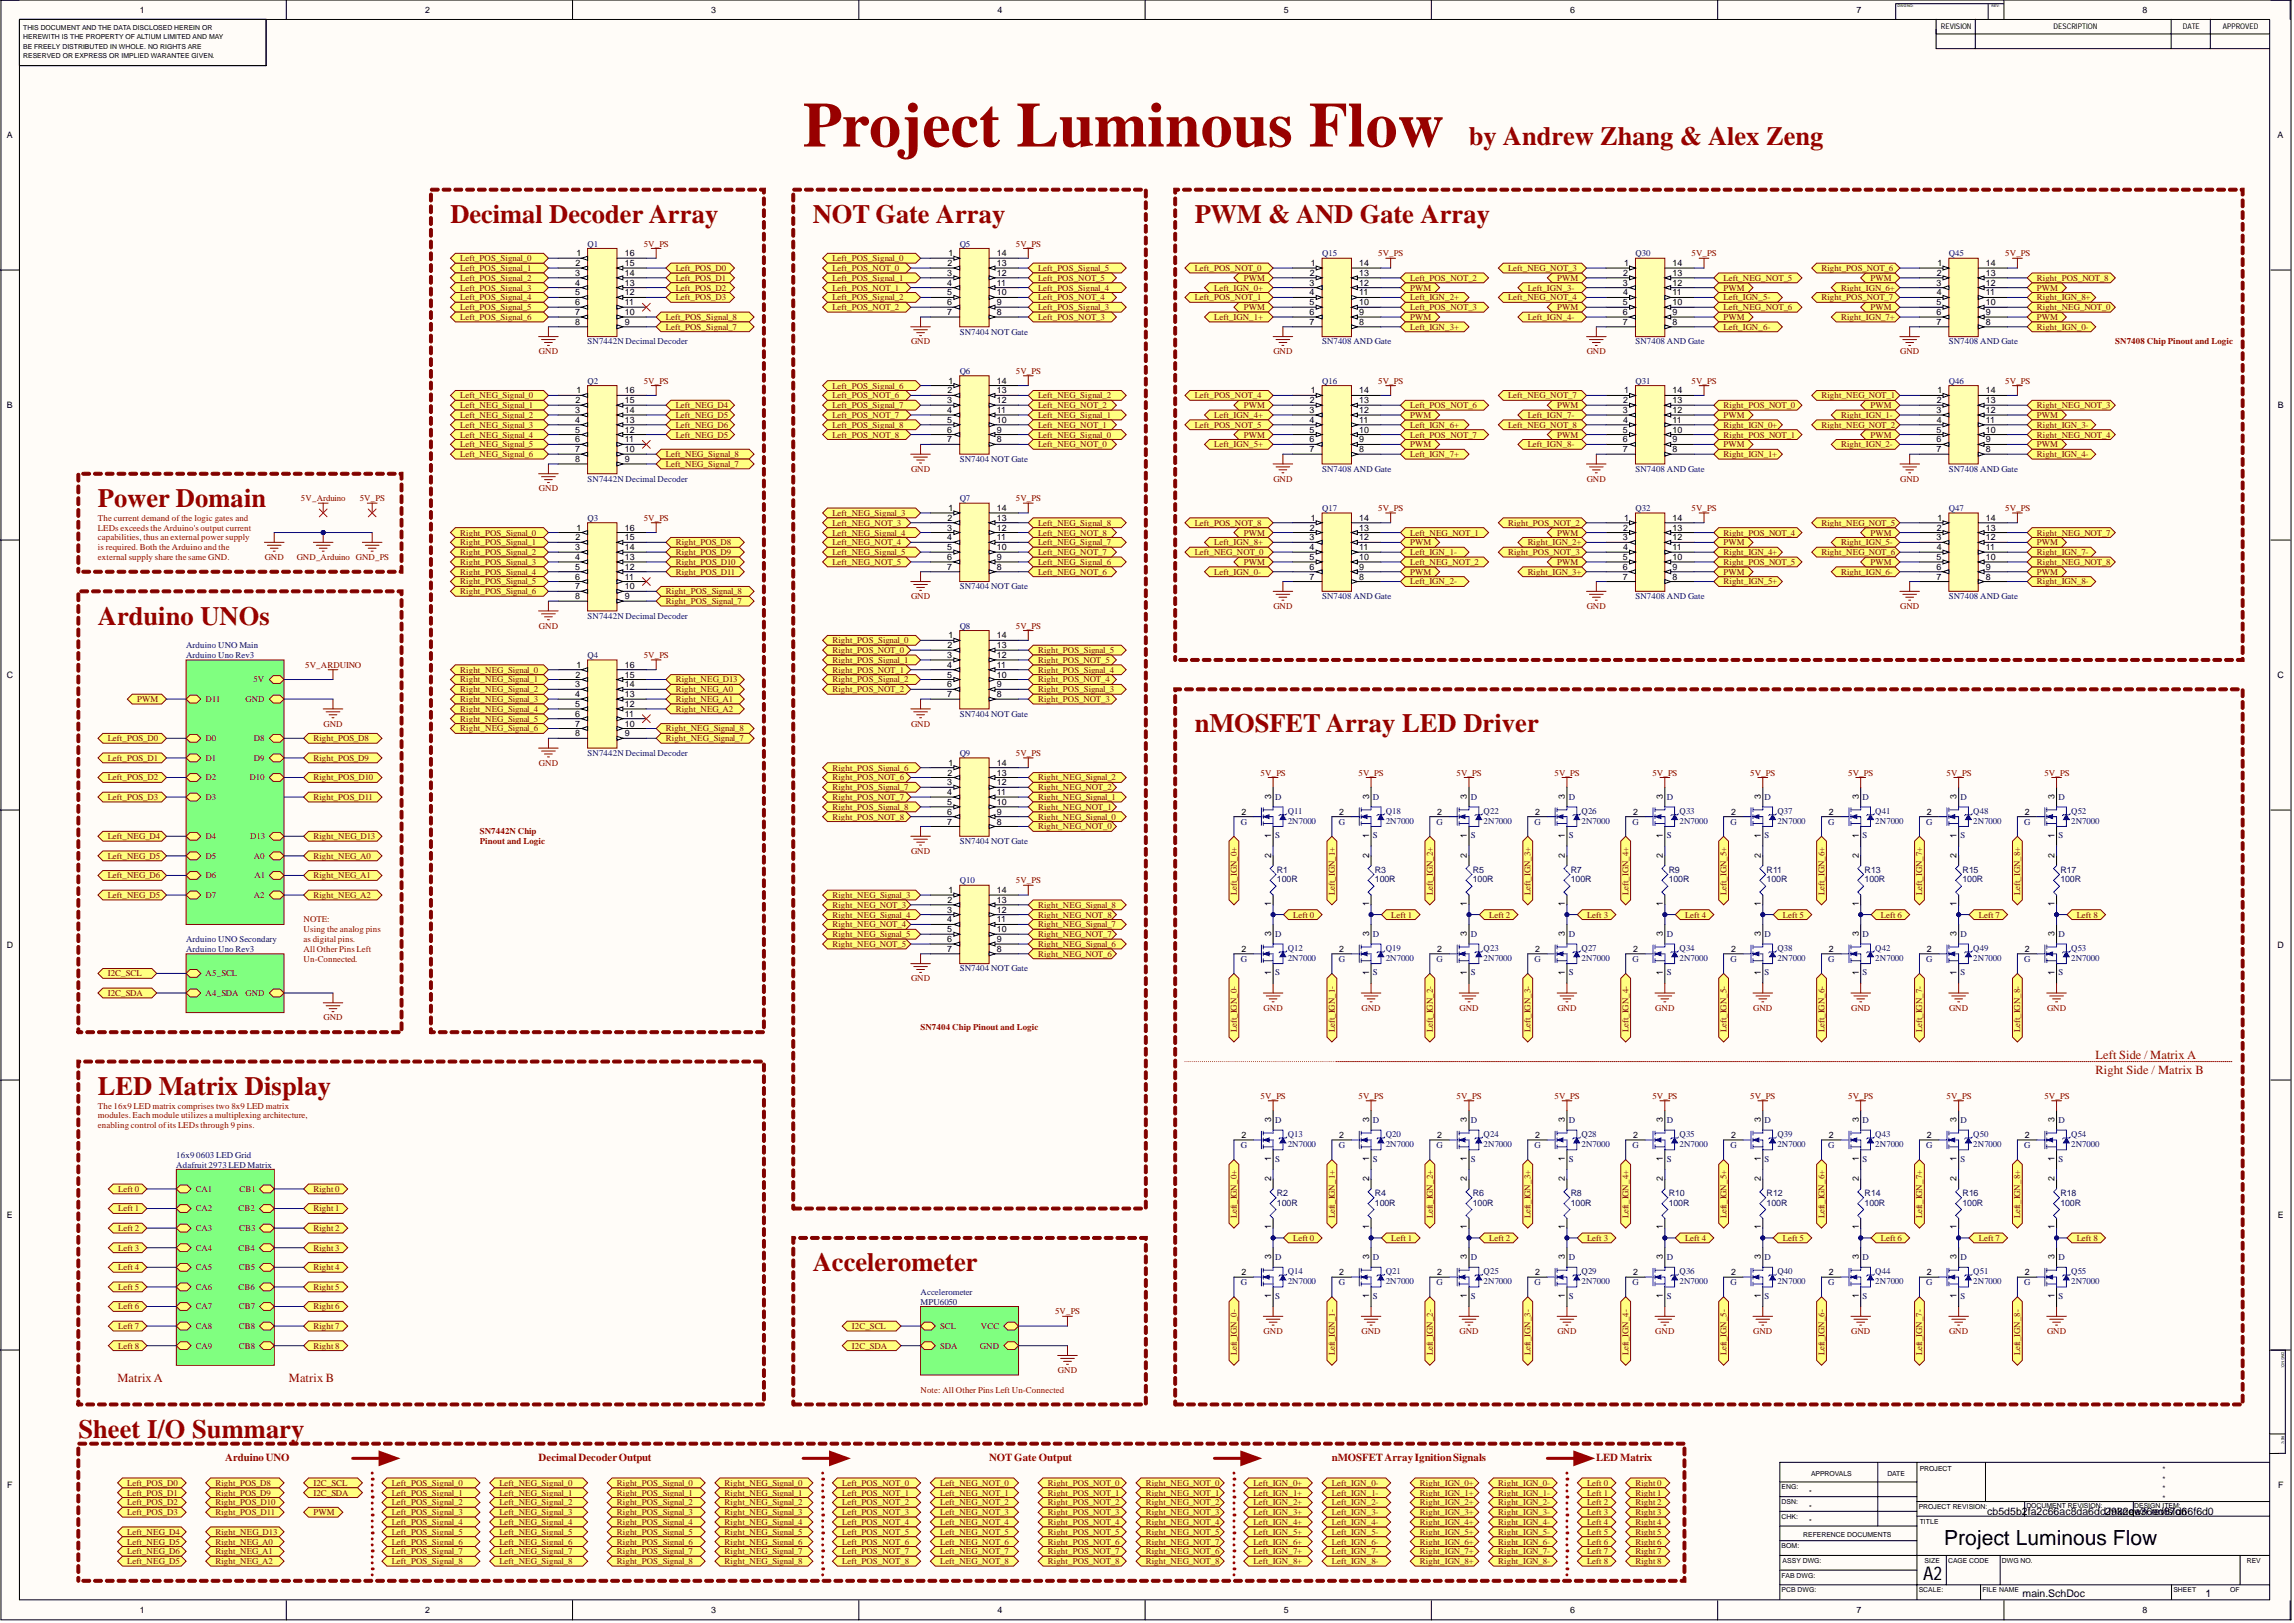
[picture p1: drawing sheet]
<svg xmlns="http://www.w3.org/2000/svg" width="594mm" height="420mm" viewBox="0 0 594 420" stroke-linecap="round" stroke-linejoin="round" font-family="sans-serif">
<defs><g id="words">
<text font-size="16.5" fill="#980000" x="207.8" y="37.9">Project Luminous Flow</text>
<g font-size="6.8" fill="#980000">
<text x="380.2" y="37.4">by Andrew Zhang &amp; Alex Zeng</text>
<text x="116.6" y="57.7">Decimal Decoder Array</text>
<text x="210.4" y="57.7">NOT Gate Array</text>
<text x="309.2" y="57.7">PWM &amp; AND Gate Array</text>
<text x="25.3" y="131.3">Power Domain</text>
<text x="25.3" y="161.7">Arduino UNOs</text>
<text x="309.2" y="189.6">nMOSFET Array LED Driver</text>
<text x="25.3" y="283.4">LED Matrix Display</text>
<text x="210.4" y="329.1">Accelerometer</text>
<text x="20.3" y="372.2">Sheet I/O Summary</text>
</g>
<text font-size="5.4" x="503.2" y="400">Project Luminous Flow</text>
<text font-size="4.9" x="497.8" y="409">A2</text>
<g font-size="3.2" fill="#980000">
<text x="542.4" y="274.1">Left Side / Matrix A</text>
<text x="542.4" y="277.9">Right Side / Matrix B</text>
<text x="30.4" y="357.8">MatrixA</text>
<text x="74.8" y="357.8">Matrix B</text>
</g>
<g font-size="2.8" fill="#980000">
<text x="58.3" y="378.2">ArduinoUNO</text>
<text x="139.4" y="378.2">DecimalDecoderOutput</text>
<text x="256" y="378.2">NOT Gate Output</text>
<text x="344.7" y="378.2">nMOSFETArrayIgnitionSignals</text>
<text x="413.1" y="378.2">LED Matrix</text>
</g>
<g font-size="2.7">
<text x="514.3" y="392.2">cb5d5b2fa2c66ac8da6dc2932ee36ed87d66f6d0</text>
<text x="544.5" y="392.2">Unknown revision</text>
<text x="523.5" y="413.5">main.SchDoc</text>
<text x="570.9" y="413.5">1</text>
</g>
<g font-size="2.3">
<text x="36.2" y="3.3">1</text>
<text x="110" y="3.3">2</text>
<text x="184.1" y="3.3">3</text>
<text x="258.2" y="3.3">4</text>
<text x="332.3" y="3.3">5</text>
<text x="406.4" y="3.3">6</text>
<text x="480.5" y="3.3">7</text>
<text x="554.6" y="3.3">8</text>
<text x="1.8" y="35.8">A</text>
<text x="589.4" y="35.8">A</text>
<text x="148.9" y="71.4">3</text>
<text x="148.9" y="68.9">2</text>
<text x="149.2" y="66.4">1</text>
<text x="161.7" y="71.4">14</text>
<text x="161.7" y="68.9">15</text>
<text x="161.7" y="66.4">16</text>
<text x="245.2" y="71.4">3</text>
<text x="245.3" y="68.9">2</text>
<text x="245.5" y="66.4">1</text>
<text x="258" y="71.4">12</text>
<text x="258" y="68.9">13</text>
<text x="258" y="66.4">14</text>
<text x="339" y="71.4">2</text>
<text x="339.3" y="68.9">1</text>
<text x="351.8" y="71.4">13</text>
<text x="351.8" y="68.9">14</text>
<text x="420.1" y="71.4">2</text>
<text x="420.4" y="68.9">1</text>
<text x="432.9" y="71.4">13</text>
<text x="432.9" y="68.9">14</text>
<text x="501.2" y="71.4">2</text>
<text x="501.5" y="68.9">1</text>
<text x="514" y="71.4">13</text>
<text x="514" y="68.9">14</text>
<text x="148.9" y="74">4</text>
<text x="148.9" y="76.5">5</text>
<text x="161.7" y="76.5">12</text>
<text x="161.7" y="74">13</text>
<text x="245.2" y="74">4</text>
<text x="245.2" y="76.5">5</text>
<text x="258" y="76.5">10</text>
<text x="258" y="74">11</text>
<text x="339" y="74">3</text>
<text x="339" y="76.5">4</text>
<text x="351.8" y="76.5">11</text>
<text x="351.8" y="74">12</text>
<text x="420.1" y="74">3</text>
<text x="420.1" y="76.5">4</text>
<text x="432.9" y="76.5">11</text>
<text x="432.9" y="74">12</text>
<text x="501.2" y="74">3</text>
<text x="501.2" y="76.5">4</text>
<text x="514" y="76.5">11</text>
<text x="514" y="74">12</text>
<text x="148.9" y="79">6</text>
<text x="148.9" y="81.6">7</text>
<text x="161.7" y="81.6">10</text>
<text x="161.7" y="79">11</text>
<text x="245.2" y="79">6</text>
<text x="245.2" y="81.6">7</text>
<text x="258" y="81.6">8</text>
<text x="258" y="79">9</text>
<text x="339" y="79">5</text>
<text x="339" y="81.6">6</text>
<text x="351.8" y="81.6">9</text>
<text x="351.8" y="79">10</text>
<text x="420.1" y="79">5</text>
<text x="420.1" y="81.6">6</text>
<text x="432.9" y="81.6">9</text>
<text x="432.9" y="79">10</text>
<text x="501.2" y="79">5</text>
<text x="501.2" y="81.6">6</text>
<text x="514" y="81.6">9</text>
<text x="514" y="79">10</text>
<text x="148.9" y="84.1">8</text>
<text x="161.7" y="84.1">9</text>
<text x="339" y="84.1">7</text>
<text x="351.8" y="84.1">8</text>
<text x="420.1" y="84.1">7</text>
<text x="432.9" y="84.1">8</text>
<text x="501.2" y="84.1">7</text>
<text x="514" y="84.1">8</text>
<text x="149.2" y="101.9">1</text>
<text x="161.7" y="101.9">16</text>
<text x="245.3" y="101.9">2</text>
<text x="245.5" y="99.3">1</text>
<text x="258" y="101.9">13</text>
<text x="258" y="99.3">14</text>
<text x="339.3" y="101.9">1</text>
<text x="351.8" y="101.9">14</text>
<text x="420.4" y="101.9">1</text>
<text x="432.9" y="101.9">14</text>
<text x="501.5" y="101.9">1</text>
<text x="514" y="101.9">14</text>
<text x="1.8" y="105.7">B</text>
<text x="148.9" y="106.9">3</text>
<text x="148.9" y="104.4">2</text>
<text x="161.7" y="106.9">14</text>
<text x="161.7" y="104.4">15</text>
<text x="245.2" y="104.4">3</text>
<text x="245.2" y="106.9">4</text>
<text x="258" y="106.9">11</text>
<text x="258" y="104.4">12</text>
<text x="339" y="106.9">3</text>
<text x="339" y="104.4">2</text>
<text x="351.8" y="106.9">12</text>
<text x="351.8" y="104.4">13</text>
<text x="420.1" y="106.9">3</text>
<text x="420.1" y="104.4">2</text>
<text x="432.9" y="106.9">12</text>
<text x="432.9" y="104.4">13</text>
<text x="501.2" y="106.9">3</text>
<text x="501.2" y="104.4">2</text>
<text x="514" y="106.9">12</text>
<text x="514" y="104.4">13</text>
<text x="589.5" y="105.7">B</text>
<text x="148.9" y="109.5">4</text>
<text x="148.9" y="112">5</text>
<text x="161.7" y="112">12</text>
<text x="161.7" y="109.5">13</text>
<text x="245.2" y="109.5">5</text>
<text x="245.2" y="112">6</text>
<text x="258" y="112">9</text>
<text x="258" y="109.5">10</text>
<text x="339" y="109.5">4</text>
<text x="339" y="112">5</text>
<text x="351.8" y="112">10</text>
<text x="351.8" y="109.5">11</text>
<text x="420.1" y="112">5</text>
<text x="420.1" y="109.5">4</text>
<text x="432.9" y="112">10</text>
<text x="432.9" y="109.5">11</text>
<text x="501.2" y="112">5</text>
<text x="501.2" y="109.5">4</text>
<text x="514" y="112">10</text>
<text x="514" y="109.5">11</text>
<text x="148.9" y="114.5">6</text>
<text x="148.9" y="117.1">7</text>
<text x="148.9" y="119.6">8</text>
<text x="161.7" y="119.6">9</text>
<text x="161.7" y="117.1">10</text>
<text x="161.7" y="114.5">11</text>
<text x="245.2" y="114.5">7</text>
<text x="258" y="114.5">8</text>
<text x="339" y="114.5">6</text>
<text x="339" y="117.1">7</text>
<text x="351.8" y="117.1">8</text>
<text x="351.8" y="114.5">9</text>
<text x="420.1" y="114.5">6</text>
<text x="420.1" y="117.1">7</text>
<text x="432.9" y="117.1">8</text>
<text x="432.9" y="114.5">9</text>
<text x="501.2" y="114.5">6</text>
<text x="501.2" y="117.1">7</text>
<text x="514" y="117.1">8</text>
<text x="514" y="114.5">9</text>
<text x="149.2" y="137.4">1</text>
<text x="161.7" y="137.4">16</text>
<text x="245.2" y="137.4">3</text>
<text x="245.3" y="134.8">2</text>
<text x="245.5" y="132.3">1</text>
<text x="258" y="137.4">12</text>
<text x="258" y="134.8">13</text>
<text x="258" y="132.3">14</text>
<text x="339" y="137.4">2</text>
<text x="339.3" y="134.8">1</text>
<text x="351.8" y="137.4">13</text>
<text x="351.8" y="134.8">14</text>
<text x="420.1" y="137.4">2</text>
<text x="420.4" y="134.8">1</text>
<text x="432.9" y="137.4">13</text>
<text x="432.9" y="134.8">14</text>
<text x="501.2" y="137.4">2</text>
<text x="501.5" y="134.8">1</text>
<text x="514" y="137.4">13</text>
<text x="514" y="134.8">14</text>
<text x="148.9" y="142.4">3</text>
<text x="148.9" y="139.9">2</text>
<text x="161.7" y="142.4">14</text>
<text x="161.7" y="139.9">15</text>
<text x="245.2" y="139.9">4</text>
<text x="245.2" y="142.4">5</text>
<text x="258" y="142.4">10</text>
<text x="258" y="139.9">11</text>
<text x="339" y="139.9">3</text>
<text x="339" y="142.4">4</text>
<text x="351.8" y="142.4">11</text>
<text x="351.8" y="139.9">12</text>
<text x="420.1" y="139.9">3</text>
<text x="420.1" y="142.4">4</text>
<text x="432.9" y="142.4">11</text>
<text x="432.9" y="139.9">12</text>
<text x="501.2" y="139.9">3</text>
<text x="501.2" y="142.4">4</text>
<text x="514" y="142.4">11</text>
<text x="514" y="139.9">12</text>
<text x="148.9" y="145">4</text>
<text x="148.9" y="147.5">5</text>
<text x="161.7" y="147.5">12</text>
<text x="161.7" y="145">13</text>
<text x="245.2" y="145">6</text>
<text x="245.2" y="147.5">7</text>
<text x="258" y="147.5">8</text>
<text x="258" y="145">9</text>
<text x="339" y="145">5</text>
<text x="339" y="147.5">6</text>
<text x="351.8" y="147.5">9</text>
<text x="351.8" y="145">10</text>
<text x="420.1" y="145">5</text>
<text x="420.1" y="147.5">6</text>
<text x="432.9" y="147.5">9</text>
<text x="432.9" y="145">10</text>
<text x="501.2" y="145">5</text>
<text x="501.2" y="147.5">6</text>
<text x="514" y="147.5">9</text>
<text x="514" y="145">10</text>
<text x="148.9" y="150">6</text>
<text x="148.9" y="152.6">7</text>
<text x="148.9" y="155.1">8</text>
<text x="161.7" y="155.1">9</text>
<text x="161.7" y="152.6">10</text>
<text x="161.7" y="150">11</text>
<text x="339" y="150">7</text>
<text x="351.8" y="150">8</text>
<text x="420.1" y="150">7</text>
<text x="432.9" y="150">8</text>
<text x="501.2" y="150">7</text>
<text x="514" y="150">8</text>
<text x="245.3" y="167.8">2</text>
<text x="245.5" y="165.3">1</text>
<text x="258" y="167.8">13</text>
<text x="258" y="165.3">14</text>
<text x="149.2" y="172.9">1</text>
<text x="161.7" y="172.9">16</text>
<text x="245.2" y="170.3">3</text>
<text x="245.2" y="172.9">4</text>
<text x="258" y="172.9">11</text>
<text x="258" y="170.3">12</text>
<text x="1.8" y="175.6">C</text>
<text x="148.9" y="177.9">3</text>
<text x="148.9" y="175.4">2</text>
<text x="161.7" y="177.9">14</text>
<text x="161.7" y="175.4">15</text>
<text x="245.2" y="175.4">5</text>
<text x="245.2" y="177.9">6</text>
<text x="258" y="177.9">9</text>
<text x="258" y="175.4">10</text>
<text x="589.4" y="175.6">C</text>
<text x="148.9" y="180.5">4</text>
<text x="148.9" y="183">5</text>
<text x="148.9" y="185.6">6</text>
<text x="161.7" y="185.6">11</text>
<text x="161.7" y="183">12</text>
<text x="161.7" y="180.5">13</text>
<text x="245.2" y="180.5">7</text>
<text x="258" y="180.5">8</text>
<text x="148.9" y="188.1">7</text>
<text x="148.9" y="190.6">8</text>
<text x="161.7" y="190.6">9</text>
<text x="161.7" y="188.1">10</text>
<text x="245.2" y="203.3">3</text>
<text x="245.3" y="200.8">2</text>
<text x="245.5" y="198.2">1</text>
<text x="258" y="203.3">12</text>
<text x="258" y="200.8">13</text>
<text x="258" y="198.2">14</text>
<text x="245.2" y="205.8">4</text>
<text x="245.2" y="208.4">5</text>
<text x="258" y="208.4">10</text>
<text x="258" y="205.8">11</text>
<text x="329" y="206.9" transform="rotate(-90 329 206.9)">3</text>
<text x="354.3" y="206.9" transform="rotate(-90 354.3 206.9)">3</text>
<text x="379.7" y="206.9" transform="rotate(-90 379.7 206.9)">3</text>
<text x="405" y="206.9" transform="rotate(-90 405 206.9)">3</text>
<text x="430.4" y="206.9" transform="rotate(-90 430.4 206.9)">3</text>
<text x="455.7" y="206.9" transform="rotate(-90 455.7 206.9)">3</text>
<text x="481.1" y="206.9" transform="rotate(-90 481.1 206.9)">3</text>
<text x="506.4" y="206.9" transform="rotate(-90 506.4 206.9)">3</text>
<text x="531.7" y="206.9" transform="rotate(-90 531.7 206.9)">3</text>
<text x="245.2" y="210.9">6</text>
<text x="245.2" y="213.4">7</text>
<text x="258" y="213.4">8</text>
<text x="258" y="210.9">9</text>
<text x="321.3" y="210.9">2</text>
<text x="346.6" y="210.9">2</text>
<text x="372" y="210.9">2</text>
<text x="397.3" y="210.9">2</text>
<text x="422.7" y="210.9">2</text>
<text x="448" y="210.9">2</text>
<text x="473.4" y="210.9">2</text>
<text x="498.7" y="210.9">2</text>
<text x="524.1" y="210.9">2</text>
<text x="329" y="216.8" transform="rotate(-90 329 216.8)">1</text>
<text x="354.3" y="216.8" transform="rotate(-90 354.3 216.8)">1</text>
<text x="379.7" y="216.8" transform="rotate(-90 379.7 216.8)">1</text>
<text x="405" y="216.8" transform="rotate(-90 405 216.8)">1</text>
<text x="430.4" y="216.8" transform="rotate(-90 430.4 216.8)">1</text>
<text x="455.7" y="216.8" transform="rotate(-90 455.7 216.8)">1</text>
<text x="481.1" y="216.8" transform="rotate(-90 481.1 216.8)">1</text>
<text x="506.4" y="216.8" transform="rotate(-90 506.4 216.8)">1</text>
<text x="531.7" y="216.8" transform="rotate(-90 531.7 216.8)">1</text>
<text x="329" y="222.1" transform="rotate(-90 329 222.1)">2</text>
<text x="354.3" y="222.1" transform="rotate(-90 354.3 222.1)">2</text>
<text x="379.7" y="222.1" transform="rotate(-90 379.7 222.1)">2</text>
<text x="405" y="222.1" transform="rotate(-90 405 222.1)">2</text>
<text x="430.4" y="222.1" transform="rotate(-90 430.4 222.1)">2</text>
<text x="455.7" y="222.1" transform="rotate(-90 455.7 222.1)">2</text>
<text x="481.1" y="222.1" transform="rotate(-90 481.1 222.1)">2</text>
<text x="506.4" y="222.1" transform="rotate(-90 506.4 222.1)">2</text>
<text x="531.7" y="222.1" transform="rotate(-90 531.7 222.1)">2</text>
<text x="245.3" y="233.7">2</text>
<text x="245.5" y="231.2">1</text>
<text x="258" y="233.7">13</text>
<text x="258" y="231.2">14</text>
<text x="245.2" y="236.3">3</text>
<text x="245.2" y="238.8">4</text>
<text x="258" y="238.8">11</text>
<text x="258" y="236.3">12</text>
<text x="329" y="234.6" transform="rotate(-90 329 234.6)">1</text>
<text x="354.3" y="234.6" transform="rotate(-90 354.3 234.6)">1</text>
<text x="379.7" y="234.6" transform="rotate(-90 379.7 234.6)">1</text>
<text x="405" y="234.6" transform="rotate(-90 405 234.6)">1</text>
<text x="430.4" y="234.6" transform="rotate(-90 430.4 234.6)">1</text>
<text x="455.7" y="234.6" transform="rotate(-90 455.7 234.6)">1</text>
<text x="481.1" y="234.6" transform="rotate(-90 481.1 234.6)">1</text>
<text x="506.4" y="234.6" transform="rotate(-90 506.4 234.6)">1</text>
<text x="531.7" y="234.6" transform="rotate(-90 531.7 234.6)">1</text>
<text x="1.8" y="245.4">D</text>
<text x="245.2" y="241.3">5</text>
<text x="245.2" y="243.9">6</text>
<text x="258" y="243.9">9</text>
<text x="258" y="241.3">10</text>
<text x="329" y="242.4" transform="rotate(-90 329 242.4)">3</text>
<text x="354.3" y="242.4" transform="rotate(-90 354.3 242.4)">3</text>
<text x="379.7" y="242.4" transform="rotate(-90 379.7 242.4)">3</text>
<text x="405" y="242.4" transform="rotate(-90 405 242.4)">3</text>
<text x="430.4" y="242.4" transform="rotate(-90 430.4 242.4)">3</text>
<text x="455.7" y="242.4" transform="rotate(-90 455.7 242.4)">3</text>
<text x="481.1" y="242.4" transform="rotate(-90 481.1 242.4)">3</text>
<text x="506.4" y="242.4" transform="rotate(-90 506.4 242.4)">3</text>
<text x="531.7" y="242.4" transform="rotate(-90 531.7 242.4)">3</text>
<text x="589.4" y="245.4">D</text>
<text x="245.2" y="246.4">7</text>
<text x="258" y="246.4">8</text>
<text x="321.3" y="246.4">2</text>
<text x="346.6" y="246.4">2</text>
<text x="372" y="246.4">2</text>
<text x="397.3" y="246.4">2</text>
<text x="422.7" y="246.4">2</text>
<text x="448" y="246.4">2</text>
<text x="473.4" y="246.4">2</text>
<text x="498.7" y="246.4">2</text>
<text x="524.1" y="246.4">2</text>
<text x="329" y="252.3" transform="rotate(-90 329 252.3)">1</text>
<text x="354.3" y="252.3" transform="rotate(-90 354.3 252.3)">1</text>
<text x="379.7" y="252.3" transform="rotate(-90 379.7 252.3)">1</text>
<text x="405" y="252.3" transform="rotate(-90 405 252.3)">1</text>
<text x="430.4" y="252.3" transform="rotate(-90 430.4 252.3)">1</text>
<text x="455.7" y="252.3" transform="rotate(-90 455.7 252.3)">1</text>
<text x="481.1" y="252.3" transform="rotate(-90 481.1 252.3)">1</text>
<text x="506.4" y="252.3" transform="rotate(-90 506.4 252.3)">1</text>
<text x="531.7" y="252.3" transform="rotate(-90 531.7 252.3)">1</text>
<text x="329" y="290.5" transform="rotate(-90 329 290.5)">3</text>
<text x="354.3" y="290.5" transform="rotate(-90 354.3 290.5)">3</text>
<text x="379.7" y="290.5" transform="rotate(-90 379.7 290.5)">3</text>
<text x="405" y="290.5" transform="rotate(-90 405 290.5)">3</text>
<text x="430.4" y="290.5" transform="rotate(-90 430.4 290.5)">3</text>
<text x="455.7" y="290.5" transform="rotate(-90 455.7 290.5)">3</text>
<text x="481.1" y="290.5" transform="rotate(-90 481.1 290.5)">3</text>
<text x="506.4" y="290.5" transform="rotate(-90 506.4 290.5)">3</text>
<text x="531.7" y="290.5" transform="rotate(-90 531.7 290.5)">3</text>
<text x="321.3" y="294.6">2</text>
<text x="346.6" y="294.6">2</text>
<text x="372" y="294.6">2</text>
<text x="397.3" y="294.6">2</text>
<text x="422.7" y="294.6">2</text>
<text x="448" y="294.6">2</text>
<text x="473.4" y="294.6">2</text>
<text x="498.7" y="294.6">2</text>
<text x="524.1" y="294.6">2</text>
<text x="329" y="305.8" transform="rotate(-90 329 305.8)">2</text>
<text x="329" y="300.5" transform="rotate(-90 329 300.5)">1</text>
<text x="354.3" y="305.8" transform="rotate(-90 354.3 305.8)">2</text>
<text x="354.3" y="300.5" transform="rotate(-90 354.3 300.5)">1</text>
<text x="379.7" y="305.8" transform="rotate(-90 379.7 305.8)">2</text>
<text x="379.7" y="300.5" transform="rotate(-90 379.7 300.5)">1</text>
<text x="405" y="305.8" transform="rotate(-90 405 305.8)">2</text>
<text x="405" y="300.5" transform="rotate(-90 405 300.5)">1</text>
<text x="430.4" y="305.8" transform="rotate(-90 430.4 305.8)">2</text>
<text x="430.4" y="300.5" transform="rotate(-90 430.4 300.5)">1</text>
<text x="455.7" y="305.8" transform="rotate(-90 455.7 305.8)">2</text>
<text x="455.7" y="300.5" transform="rotate(-90 455.7 300.5)">1</text>
<text x="481.1" y="305.8" transform="rotate(-90 481.1 305.8)">2</text>
<text x="481.1" y="300.5" transform="rotate(-90 481.1 300.5)">1</text>
<text x="506.4" y="305.8" transform="rotate(-90 506.4 305.8)">2</text>
<text x="506.4" y="300.5" transform="rotate(-90 506.4 300.5)">1</text>
<text x="531.7" y="305.8" transform="rotate(-90 531.7 305.8)">2</text>
<text x="531.7" y="300.5" transform="rotate(-90 531.7 300.5)">1</text>
<text x="1.8" y="315.3">E</text>
<text x="589.5" y="315.3">E</text>
<text x="329" y="318.3" transform="rotate(-90 329 318.3)">1</text>
<text x="354.3" y="318.3" transform="rotate(-90 354.3 318.3)">1</text>
<text x="379.7" y="318.3" transform="rotate(-90 379.7 318.3)">1</text>
<text x="405" y="318.3" transform="rotate(-90 405 318.3)">1</text>
<text x="430.4" y="318.3" transform="rotate(-90 430.4 318.3)">1</text>
<text x="455.7" y="318.3" transform="rotate(-90 455.7 318.3)">1</text>
<text x="481.1" y="318.3" transform="rotate(-90 481.1 318.3)">1</text>
<text x="506.4" y="318.3" transform="rotate(-90 506.4 318.3)">1</text>
<text x="531.7" y="318.3" transform="rotate(-90 531.7 318.3)">1</text>
<text x="329" y="326.1" transform="rotate(-90 329 326.1)">3</text>
<text x="354.3" y="326.1" transform="rotate(-90 354.3 326.1)">3</text>
<text x="379.7" y="326.1" transform="rotate(-90 379.7 326.1)">3</text>
<text x="405" y="326.1" transform="rotate(-90 405 326.1)">3</text>
<text x="430.4" y="326.1" transform="rotate(-90 430.4 326.1)">3</text>
<text x="455.7" y="326.1" transform="rotate(-90 455.7 326.1)">3</text>
<text x="481.1" y="326.1" transform="rotate(-90 481.1 326.1)">3</text>
<text x="506.4" y="326.1" transform="rotate(-90 506.4 326.1)">3</text>
<text x="531.7" y="326.1" transform="rotate(-90 531.7 326.1)">3</text>
<text x="321.3" y="330.1">2</text>
<text x="346.6" y="330.1">2</text>
<text x="372" y="330.1">2</text>
<text x="397.3" y="330.1">2</text>
<text x="422.7" y="330.1">2</text>
<text x="448" y="330.1">2</text>
<text x="473.4" y="330.1">2</text>
<text x="498.7" y="330.1">2</text>
<text x="524.1" y="330.1">2</text>
<text x="329" y="336" transform="rotate(-90 329 336)">1</text>
<text x="354.3" y="336" transform="rotate(-90 354.3 336)">1</text>
<text x="379.7" y="336" transform="rotate(-90 379.7 336)">1</text>
<text x="405" y="336" transform="rotate(-90 405 336)">1</text>
<text x="430.4" y="336" transform="rotate(-90 430.4 336)">1</text>
<text x="455.7" y="336" transform="rotate(-90 455.7 336)">1</text>
<text x="481.1" y="336" transform="rotate(-90 481.1 336)">1</text>
<text x="506.4" y="336" transform="rotate(-90 506.4 336)">1</text>
<text x="531.7" y="336" transform="rotate(-90 531.7 336)">1</text>
<text x="1.9" y="385.2">F</text>
<text x="589.6" y="385.2">F</text>
<text x="36.2" y="417.7">1</text>
<text x="110" y="417.7">2</text>
<text x="184.1" y="417.7">3</text>
<text x="258.2" y="417.7">4</text>
<text x="332.3" y="417.7">5</text>
<text x="406.4" y="417.7">6</text>
<text x="480.5" y="417.7">7</text>
<text x="554.6" y="417.7">8</text>
</g>
<g font-size="2.3" fill="#000080">
<text x="152.1" y="63.8">Q1</text>
<text x="248.4" y="63.8">Q5</text>
<text x="342.2" y="66.4">Q15</text>
<text x="423.3" y="66.4">Q30</text>
<text x="504.4" y="66.4">Q45</text>
<text x="152.1" y="89.2">SN7442N Decimal Decoder</text>
<text x="248.4" y="86.6">SN7404 NOT Gate</text>
<text x="342.2" y="89.2">SN7408 AND Gate</text>
<text x="423.3" y="89.2">SN7408 AND Gate</text>
<text x="504.4" y="89.2">SN7408 AND Gate</text>
<text x="152.1" y="99.3">Q2</text>
<text x="248.4" y="96.8">Q6</text>
<text x="342.2" y="99.3">Q16</text>
<text x="423.3" y="99.3">Q31</text>
<text x="504.4" y="99.3">Q46</text>
<text x="248.4" y="119.6">SN7404 NOT Gate</text>
<text x="152.1" y="124.7">SN7442N Decimal Decoder</text>
<text x="342.2" y="122.1">SN7408 AND Gate</text>
<text x="423.3" y="122.1">SN7408 AND Gate</text>
<text x="504.4" y="122.1">SN7408 AND Gate</text>
<text x="248.4" y="129.8">Q7</text>
<text x="152.1" y="134.8">Q3</text>
<text x="342.2" y="132.3">Q17</text>
<text x="423.3" y="132.3">Q32</text>
<text x="504.4" y="132.3">Q47</text>
<text x="248.4" y="152.6">SN7404 NOT Gate</text>
<text x="342.2" y="155.1">SN7408 AND Gate</text>
<text x="423.3" y="155.1">SN7408 AND Gate</text>
<text x="504.4" y="155.1">SN7408 AND Gate</text>
<text x="152.1" y="160.2">SN7442N Decimal Decoder</text>
<text x="48.2" y="167.8">Arduino UNO Main</text>
<text x="248.4" y="162.7">Q8</text>
<text x="48.2" y="170.3">Arduino Uno Rev3</text>
<text x="152.1" y="170.3">Q4</text>
<text x="248.4" y="185.6">SN7404 NOT Gate</text>
<text x="152.1" y="195.7">SN7442N Decimal Decoder</text>
<text x="248.4" y="195.7">Q9</text>
<text x="330" y="207.1">D</text>
<text x="355.3" y="207.1">D</text>
<text x="380.7" y="207.1">D</text>
<text x="406" y="207.1">D</text>
<text x="431.4" y="207.1">D</text>
<text x="456.7" y="207.1">D</text>
<text x="482.1" y="207.1">D</text>
<text x="507.4" y="207.1">D</text>
<text x="532.8" y="207.1">D</text>
<text x="321.1" y="213.4">G</text>
<text x="333.3" y="210.7">Q11</text>
<text x="333.3" y="213.2">2N7000</text>
<text x="346.5" y="213.4">G</text>
<text x="358.6" y="210.7">Q18</text>
<text x="358.6" y="213.2">2N7000</text>
<text x="371.8" y="213.4">G</text>
<text x="384" y="210.7">Q22</text>
<text x="384" y="213.2">2N7000</text>
<text x="397.2" y="213.4">G</text>
<text x="409.3" y="210.7">Q26</text>
<text x="409.3" y="213.2">2N7000</text>
<text x="422.5" y="213.4">G</text>
<text x="434.7" y="210.7">Q33</text>
<text x="434.7" y="213.2">2N7000</text>
<text x="447.9" y="213.4">G</text>
<text x="460" y="210.7">Q37</text>
<text x="460" y="213.2">2N7000</text>
<text x="473.2" y="213.4">G</text>
<text x="485.4" y="210.7">Q41</text>
<text x="485.4" y="213.2">2N7000</text>
<text x="498.5" y="213.4">G</text>
<text x="510.7" y="210.7">Q48</text>
<text x="510.7" y="213.2">2N7000</text>
<text x="523.9" y="213.4">G</text>
<text x="536.1" y="210.7">Q52</text>
<text x="536.1" y="213.2">2N7000</text>
<text x="248.4" y="218.5">SN7404 NOT Gate</text>
<text x="330" y="217">S</text>
<text x="355.3" y="217">S</text>
<text x="380.7" y="217">S</text>
<text x="406" y="217">S</text>
<text x="431.4" y="217">S</text>
<text x="456.7" y="217">S</text>
<text x="482.1" y="217">S</text>
<text x="507.4" y="217">S</text>
<text x="532.8" y="217">S</text>
<text x="330.5" y="225.9">R1</text>
<text x="355.8" y="225.9">R3</text>
<text x="381.2" y="225.9">R5</text>
<text x="406.5" y="225.9">R7</text>
<text x="431.9" y="225.9">R9</text>
<text x="457.2" y="225.9">R11</text>
<text x="482.6" y="225.9">R13</text>
<text x="507.9" y="225.9">R15</text>
<text x="533.3" y="225.9">R17</text>
<text x="248.4" y="228.7">Q10</text>
<text x="330.5" y="228.4">100R</text>
<text x="355.8" y="228.4">100R</text>
<text x="381.2" y="228.4">100R</text>
<text x="406.5" y="228.4">100R</text>
<text x="431.9" y="228.4">100R</text>
<text x="457.2" y="228.4">100R</text>
<text x="482.6" y="228.4">100R</text>
<text x="507.9" y="228.4">100R</text>
<text x="533.3" y="228.4">100R</text>
<text x="48.2" y="243.9">Arduino UNO Secondary</text>
<text x="330" y="242.6">D</text>
<text x="355.3" y="242.6">D</text>
<text x="380.7" y="242.6">D</text>
<text x="406" y="242.6">D</text>
<text x="431.4" y="242.6">D</text>
<text x="456.7" y="242.6">D</text>
<text x="482.1" y="242.6">D</text>
<text x="507.4" y="242.6">D</text>
<text x="532.8" y="242.6">D</text>
<text x="48.2" y="246.4">Arduino Uno Rev3</text>
<text x="248.4" y="251.5">SN7404 NOT Gate</text>
<text x="321.1" y="249">G</text>
<text x="333.3" y="246.2">Q12</text>
<text x="333.3" y="248.7">2N7000</text>
<text x="346.5" y="249">G</text>
<text x="358.6" y="246.2">Q19</text>
<text x="358.6" y="248.7">2N7000</text>
<text x="371.8" y="249">G</text>
<text x="384" y="246.2">Q23</text>
<text x="384" y="248.7">2N7000</text>
<text x="397.2" y="249">G</text>
<text x="409.3" y="246.2">Q27</text>
<text x="409.3" y="248.7">2N7000</text>
<text x="422.5" y="249">G</text>
<text x="434.7" y="246.2">Q34</text>
<text x="434.7" y="248.7">2N7000</text>
<text x="447.9" y="249">G</text>
<text x="460" y="246.2">Q38</text>
<text x="460" y="248.7">2N7000</text>
<text x="473.2" y="249">G</text>
<text x="485.4" y="246.2">Q42</text>
<text x="485.4" y="248.7">2N7000</text>
<text x="498.5" y="249">G</text>
<text x="510.7" y="246.2">Q49</text>
<text x="510.7" y="248.7">2N7000</text>
<text x="523.9" y="249">G</text>
<text x="536.1" y="246.2">Q53</text>
<text x="536.1" y="248.7">2N7000</text>
<text x="330" y="252.5">S</text>
<text x="355.3" y="252.5">S</text>
<text x="380.7" y="252.5">S</text>
<text x="406" y="252.5">S</text>
<text x="431.4" y="252.5">S</text>
<text x="456.7" y="252.5">S</text>
<text x="482.1" y="252.5">S</text>
<text x="507.4" y="252.5">S</text>
<text x="532.8" y="252.5">S</text>
<text x="330" y="290.8">D</text>
<text x="355.3" y="290.8">D</text>
<text x="380.7" y="290.8">D</text>
<text x="406" y="290.8">D</text>
<text x="431.4" y="290.8">D</text>
<text x="456.7" y="290.8">D</text>
<text x="482.1" y="290.8">D</text>
<text x="507.4" y="290.8">D</text>
<text x="532.8" y="290.8">D</text>
<text x="45.6" y="299.8">16x9</text>
<text x="50.8" y="299.8">0603 LED Grid</text>
<text x="321.1" y="297.1">G</text>
<text x="333.3" y="294.3">Q13</text>
<text x="333.3" y="296.9">2N7000</text>
<text x="346.5" y="297.1">G</text>
<text x="358.6" y="294.3">Q20</text>
<text x="358.6" y="296.9">2N7000</text>
<text x="371.8" y="297.1">G</text>
<text x="384" y="294.3">Q24</text>
<text x="384" y="296.9">2N7000</text>
<text x="397.2" y="297.1">G</text>
<text x="409.3" y="294.3">Q28</text>
<text x="409.3" y="296.9">2N7000</text>
<text x="422.5" y="297.1">G</text>
<text x="434.7" y="294.3">Q35</text>
<text x="434.7" y="296.9">2N7000</text>
<text x="447.9" y="297.1">G</text>
<text x="460" y="294.3">Q39</text>
<text x="460" y="296.9">2N7000</text>
<text x="473.2" y="297.1">G</text>
<text x="485.4" y="294.3">Q43</text>
<text x="485.4" y="296.9">2N7000</text>
<text x="498.5" y="297.1">G</text>
<text x="510.7" y="294.3">Q50</text>
<text x="510.7" y="296.9">2N7000</text>
<text x="523.9" y="297.1">G</text>
<text x="536.1" y="294.3">Q54</text>
<text x="536.1" y="296.9">2N7000</text>
<text x="45.6" y="302.3">Adafruit 2973 LED Matrix</text>
<text x="330" y="300.7">S</text>
<text x="355.3" y="300.7">S</text>
<text x="380.7" y="300.7">S</text>
<text x="406" y="300.7">S</text>
<text x="431.4" y="300.7">S</text>
<text x="456.7" y="300.7">S</text>
<text x="482.1" y="300.7">S</text>
<text x="507.4" y="300.7">S</text>
<text x="532.8" y="300.7">S</text>
<text x="330.5" y="309.6">R2</text>
<text x="355.8" y="309.6">R4</text>
<text x="381.2" y="309.6">R6</text>
<text x="406.5" y="309.6">R8</text>
<text x="431.9" y="309.6">R10</text>
<text x="457.2" y="309.6">R12</text>
<text x="482.6" y="309.6">R14</text>
<text x="507.9" y="309.6">R16</text>
<text x="533.3" y="309.6">R18</text>
<text x="330.5" y="312.1">100R</text>
<text x="355.8" y="312.1">100R</text>
<text x="381.2" y="312.1">100R</text>
<text x="406.5" y="312.1">100R</text>
<text x="431.9" y="312.1">100R</text>
<text x="457.2" y="312.1">100R</text>
<text x="482.6" y="312.1">100R</text>
<text x="507.9" y="312.1">100R</text>
<text x="533.3" y="312.1">100R</text>
<text x="330" y="326.3">D</text>
<text x="333.3" y="329.9">Q14</text>
<text x="355.3" y="326.3">D</text>
<text x="358.6" y="329.9">Q21</text>
<text x="380.7" y="326.3">D</text>
<text x="384" y="329.9">Q25</text>
<text x="406" y="326.3">D</text>
<text x="409.3" y="329.9">Q29</text>
<text x="431.4" y="326.3">D</text>
<text x="434.7" y="329.9">Q36</text>
<text x="456.7" y="326.3">D</text>
<text x="460" y="329.9">Q40</text>
<text x="482.1" y="326.3">D</text>
<text x="485.4" y="329.9">Q44</text>
<text x="507.4" y="326.3">D</text>
<text x="510.7" y="329.9">Q51</text>
<text x="532.8" y="326.3">D</text>
<text x="536.1" y="329.9">Q55</text>
<text x="238.2" y="335.2">Accelerometer</text>
<text x="321.1" y="332.6">G</text>
<text x="333.3" y="332.4">2N7000</text>
<text x="346.5" y="332.6">G</text>
<text x="358.6" y="332.4">2N7000</text>
<text x="371.8" y="332.6">G</text>
<text x="384" y="332.4">2N7000</text>
<text x="397.2" y="332.6">G</text>
<text x="409.3" y="332.4">2N7000</text>
<text x="422.5" y="332.6">G</text>
<text x="434.7" y="332.4">2N7000</text>
<text x="447.9" y="332.6">G</text>
<text x="460" y="332.4">2N7000</text>
<text x="473.2" y="332.6">G</text>
<text x="485.4" y="332.4">2N7000</text>
<text x="498.5" y="332.6">G</text>
<text x="510.7" y="332.4">2N7000</text>
<text x="523.9" y="332.6">G</text>
<text x="536.1" y="332.4">2N7000</text>
<text x="238.2" y="337.7">MPU6050</text>
<text x="330" y="336.2">S</text>
<text x="355.3" y="336.2">S</text>
<text x="380.7" y="336.2">S</text>
<text x="406" y="336.2">S</text>
<text x="431.4" y="336.2">S</text>
<text x="456.7" y="336.2">S</text>
<text x="482.1" y="336.2">S</text>
<text x="507.4" y="336.2">S</text>
<text x="532.8" y="336.2">S</text>
</g>
<g font-size="2.3" fill="#800000">
<text x="166.6" y="63.8">5V_PS</text>
<text x="262.9" y="63.8">5V_PS</text>
<text x="119.1" y="70.2">Left_POS_Signal_1</text>
<text x="119.1" y="67.6">Left_POS_Signal_0</text>
<text x="174.9" y="70.2">Left_POS_D0</text>
<text x="215.4" y="67.6">Left_POS_Signal_0</text>
<text x="215.4" y="70.2">Left_POS_NOT_0</text>
<text x="268.7" y="70.2">Left_POS_Signal_5</text>
<text x="309.2" y="70.2">Left_POS_NOT_0</text>
<text x="356.7" y="66.4">5V_PS</text>
<text x="390.3" y="70.2">Left_NEG_NOT_3</text>
<text x="437.8" y="66.4">5V_PS</text>
<text x="471.4" y="70.2">Right_POS_NOT_6</text>
<text x="519" y="66.4">5V_PS</text>
<text x="119.1" y="72.7">Left_POS_Signal_2</text>
<text x="119.1" y="75.2">Left_POS_Signal_3</text>
<text x="119.1" y="77.8">Left_POS_Signal_4</text>
<text x="174.9" y="72.7">Left_POS_D1</text>
<text x="174.9" y="75.2">Left_POS_D2</text>
<text x="174.9" y="77.8">Left_POS_D3</text>
<text x="215.4" y="72.7">Left_POS_Signal_1</text>
<text x="215.4" y="77.8">Left_POS_Signal_2</text>
<text x="215.4" y="75.2">Left_POS_NOT_1</text>
<text x="268.7" y="75.2">Left_POS_Signal_4</text>
<text x="268.7" y="77.8">Left_POS_NOT_4</text>
<text x="268.7" y="72.7">Left_POS_NOT_5</text>
<text x="309.2" y="77.8">Left_POS_NOT_1</text>
<text x="314.3" y="75.2">Left_IGN_0+</text>
<text x="321.9" y="72.7">PWM</text>
<text x="365" y="75.2">PWM</text>
<text x="365" y="77.8">Left_IGN_2+</text>
<text x="365" y="72.7">Left_POS_NOT_2</text>
<text x="390.3" y="77.8">Left_NEG_NOT_4</text>
<text x="395.4" y="75.2">Left_IGN_3-</text>
<text x="403" y="72.7">PWM</text>
<text x="446.1" y="75.2">PWM</text>
<text x="446.1" y="77.8">Left_IGN_5-</text>
<text x="446.1" y="72.7">Left_NEG_NOT_5</text>
<text x="471.4" y="77.8">Right_POS_NOT_7</text>
<text x="476.5" y="75.2">Right_IGN_6+</text>
<text x="484.1" y="72.7">PWM</text>
<text x="527.2" y="75.2">PWM</text>
<text x="527.2" y="77.8">Right_IGN_8+</text>
<text x="527.2" y="72.7">Right_POS_NOT_8</text>
<text x="119.1" y="80.3">Left_POS_Signal_5</text>
<text x="119.1" y="82.8">Left_POS_Signal_6</text>
<text x="172.3" y="82.8">Left_POS_Signal_8</text>
<text x="215.4" y="80.3">Left_POS_NOT_2</text>
<text x="268.7" y="80.3">Left_POS_Signal_3</text>
<text x="268.7" y="82.8">Left_POS_NOT_3</text>
<text x="314.3" y="82.8">Left_IGN_1+</text>
<text x="321.9" y="80.3">PWM</text>
<text x="365" y="82.8">PWM</text>
<text x="365" y="80.3">Left_POS_NOT_3</text>
<text x="395.4" y="82.8">Left_IGN_4-</text>
<text x="403" y="80.3">PWM</text>
<text x="446.1" y="82.8">PWM</text>
<text x="446.1" y="80.3">Left_NEG_NOT_6</text>
<text x="476.5" y="82.8">Right_IGN_7+</text>
<text x="484.1" y="80.3">PWM</text>
<text x="527.2" y="82.8">PWM</text>
<text x="527.2" y="80.3">Right_NEG_NOT_0</text>
<text x="172.3" y="85.4">Left_POS_Signal_7</text>
<text x="235.8" y="89.2">GND</text>
<text x="365" y="85.4">Left_IGN_3+</text>
<text x="446.1" y="85.4">Left_IGN_6-</text>
<text x="527.2" y="85.4">Right_IGN_0-</text>
<text x="139.5" y="91.7">GND</text>
<text x="329.6" y="91.7">GND</text>
<text x="410.7" y="91.7">GND</text>
<text x="491.8" y="91.7">GND</text>
<text x="166.6" y="99.3">5V_PS</text>
<text x="215.4" y="100.6">Left_POS_Signal_6</text>
<text x="262.9" y="96.8">5V_PS</text>
<text x="356.7" y="99.3">5V_PS</text>
<text x="437.8" y="99.3">5V_PS</text>
<text x="519" y="99.3">5V_PS</text>
<text x="119.1" y="105.7">Left_NEG_Signal_1</text>
<text x="119.1" y="103.1">Left_NEG_Signal_0</text>
<text x="174.9" y="105.7">Left_NEG_D4</text>
<text x="215.4" y="105.7">Left_POS_Signal_7</text>
<text x="215.4" y="103.1">Left_POS_NOT_6</text>
<text x="268.7" y="103.1">Left_NEG_Signal_2</text>
<text x="268.7" y="105.7">Left_NEG_NOT_2</text>
<text x="309.2" y="103.1">Left_POS_NOT_4</text>
<text x="321.9" y="105.7">PWM</text>
<text x="365" y="105.7">Left_POS_NOT_6</text>
<text x="390.3" y="103.1">Left_NEG_NOT_7</text>
<text x="403" y="105.7">PWM</text>
<text x="446.1" y="105.7">Right_POS_NOT_0</text>
<text x="471.4" y="103.1">Right_NEG_NOT_1</text>
<text x="484.1" y="105.7">PWM</text>
<text x="527.2" y="105.7">Right_NEG_NOT_3</text>
<text x="119.1" y="108.2">Left_NEG_Signal_2</text>
<text x="119.1" y="110.7">Left_NEG_Signal_3</text>
<text x="119.1" y="113.3">Left_NEG_Signal_4</text>
<text x="174.9" y="108.2">Left_NEG_D5</text>
<text x="174.9" y="110.7">Left_NEG_D6</text>
<text x="174.9" y="113.3">Left_NEG_D5</text>
<text x="215.4" y="110.7">Left_POS_Signal_8</text>
<text x="215.4" y="108.2">Left_POS_NOT_7</text>
<text x="215.4" y="113.3">Left_POS_NOT_8</text>
<text x="268.7" y="113.3">Left_NEG_Signal_0</text>
<text x="268.7" y="108.2">Left_NEG_Signal_1</text>
<text x="268.7" y="110.7">Left_NEG_NOT_1</text>
<text x="309.2" y="110.7">Left_POS_NOT_5</text>
<text x="314.3" y="108.2">Left_IGN_4+</text>
<text x="321.9" y="113.3">PWM</text>
<text x="365" y="110.7">Left_IGN_6+</text>
<text x="365" y="108.2">PWM</text>
<text x="365" y="113.3">Left_POS_NOT_7</text>
<text x="390.3" y="110.7">Left_NEG_NOT_8</text>
<text x="395.4" y="108.2">Left_IGN_7-</text>
<text x="403" y="113.3">PWM</text>
<text x="446.1" y="110.7">Right_IGN_0+</text>
<text x="446.1" y="108.2">PWM</text>
<text x="446.1" y="113.3">Right_POS_NOT_1</text>
<text x="471.4" y="110.7">Right_NEG_NOT_2</text>
<text x="476.5" y="108.2">Right_IGN_1-</text>
<text x="484.1" y="113.3">PWM</text>
<text x="527.2" y="108.2">PWM</text>
<text x="527.2" y="110.7">Right_IGN_3-</text>
<text x="527.2" y="113.3">Right_NEG_NOT_4</text>
<text x="119.1" y="115.8">Left_NEG_Signal_5</text>
<text x="119.1" y="118.3">Left_NEG_Signal_6</text>
<text x="172.3" y="118.3">Left_NEG_Signal_8</text>
<text x="268.7" y="115.8">Left_NEG_NOT_0</text>
<text x="314.3" y="115.8">Left_IGN_5+</text>
<text x="365" y="118.3">Left_IGN_7+</text>
<text x="365" y="115.8">PWM</text>
<text x="395.4" y="115.8">Left_IGN_8-</text>
<text x="446.1" y="118.3">Right_IGN_1+</text>
<text x="446.1" y="115.8">PWM</text>
<text x="476.5" y="115.8">Right_IGN_2-</text>
<text x="527.2" y="115.8">PWM</text>
<text x="527.2" y="118.3">Right_IGN_4-</text>
<text x="172.3" y="120.9">Left_NEG_Signal_7</text>
<text x="235.8" y="122.1">GND</text>
<text x="329.6" y="124.7">GND</text>
<text x="410.7" y="124.7">GND</text>
<text x="491.8" y="124.7">GND</text>
<text x="77.9" y="129.8">5V_Arduino</text>
<text x="93.1" y="129.8">5V_PS</text>
<text x="139.5" y="127.2">GND</text>
<text x="262.9" y="129.8">5V_PS</text>
<text x="166.6" y="134.8">5V_PS</text>
<text x="215.4" y="133.6">Left_NEG_Signal_3</text>
<text x="215.4" y="136.1">Left_NEG_NOT_3</text>
<text x="268.7" y="136.1">Left_NEG_Signal_8</text>
<text x="309.2" y="136.1">Left_POS_NOT_8</text>
<text x="356.7" y="132.3">5V_PS</text>
<text x="390.3" y="136.1">Right_POS_NOT_2</text>
<text x="437.8" y="132.3">5V_PS</text>
<text x="471.4" y="136.1">Right_NEG_NOT_5</text>
<text x="519" y="132.3">5V_PS</text>
<text x="119.1" y="141.2">Right_POS_Signal_1</text>
<text x="119.1" y="143.7">Right_POS_Signal_2</text>
<text x="119.1" y="138.6">Right_POS_Signal_0</text>
<text x="174.9" y="143.7">Right_POS_D9</text>
<text x="174.9" y="141.2">Right_POS_D8</text>
<text x="215.4" y="138.6">Left_NEG_Signal_4</text>
<text x="215.4" y="143.7">Left_NEG_Signal_5</text>
<text x="215.4" y="141.2">Left_NEG_NOT_4</text>
<text x="268.7" y="141.2">Left_NEG_Signal_7</text>
<text x="268.7" y="143.7">Left_NEG_NOT_7</text>
<text x="268.7" y="138.6">Left_NEG_NOT_8</text>
<text x="309.2" y="143.7">Left_NEG_NOT_0</text>
<text x="314.3" y="141.2">Left_IGN_8+</text>
<text x="321.9" y="138.6">PWM</text>
<text x="365" y="143.7">Left_IGN_1-</text>
<text x="365" y="141.2">PWM</text>
<text x="365" y="138.6">Left_NEG_NOT_1</text>
<text x="390.3" y="143.7">Right_POS_NOT_3</text>
<text x="395.4" y="141.2">Right_IGN_2+</text>
<text x="403" y="138.6">PWM</text>
<text x="446.1" y="143.7">Right_IGN_4+</text>
<text x="446.1" y="141.2">PWM</text>
<text x="446.1" y="138.6">Right_POS_NOT_4</text>
<text x="471.4" y="143.7">Right_NEG_NOT_6</text>
<text x="476.5" y="141.2">Right_IGN_5-</text>
<text x="484.1" y="138.6">PWM</text>
<text x="527.2" y="143.7">Right_IGN_7-</text>
<text x="527.2" y="141.2">PWM</text>
<text x="527.2" y="138.6">Right_NEG_NOT_7</text>
<text x="68.5" y="145">GND</text>
<text x="76.8" y="145">GND_Arduino GND_PS</text>
<text x="119.1" y="146.2">Right_POS_Signal_3</text>
<text x="119.1" y="148.8">Right_POS_Signal_4</text>
<text x="174.9" y="146.2">Right_POS_D10</text>
<text x="174.9" y="148.8">Right_POS_D11</text>
<text x="215.4" y="146.2">Left_NEG_NOT_5</text>
<text x="268.7" y="146.2">Left_NEG_Signal_6</text>
<text x="268.7" y="148.8">Left_NEG_NOT_6</text>
<text x="314.3" y="148.8">Left_IGN_0-</text>
<text x="321.9" y="146.2">PWM</text>
<text x="365" y="148.8">PWM</text>
<text x="365" y="146.2">Left_NEG_NOT_2</text>
<text x="395.4" y="148.8">Right_IGN_3+</text>
<text x="403" y="146.2">PWM</text>
<text x="446.1" y="148.8">PWM</text>
<text x="446.1" y="146.2">Right_POS_NOT_5</text>
<text x="476.5" y="148.8">Right_IGN_6-</text>
<text x="484.1" y="146.2">PWM</text>
<text x="527.2" y="148.8">PWM</text>
<text x="527.2" y="146.2">Right_NEG_NOT_8</text>
<text x="119.1" y="151.3">Right_POS_Signal_5</text>
<text x="119.1" y="153.8">Right_POS_Signal_6</text>
<text x="172.3" y="153.8">Right_POS_Signal_8</text>
<text x="235.8" y="155.1">GND</text>
<text x="365" y="151.3">Left_IGN_2-</text>
<text x="446.1" y="151.3">Right_IGN_5+</text>
<text x="527.2" y="151.3">Right_IGN_8-</text>
<text x="172.3" y="156.4">Right_POS_Signal_7</text>
<text x="329.6" y="157.7">GND</text>
<text x="410.7" y="157.7">GND</text>
<text x="491.8" y="157.7">GND</text>
<text x="139.5" y="162.7">GND</text>
<text x="215.4" y="166.5">Right_POS_Signal_0</text>
<text x="262.9" y="162.7">5V_PS</text>
<text x="79" y="172.9">5V_ARDUINO</text>
<text x="166.6" y="170.3">5V_PS</text>
<text x="215.4" y="171.6">Right_POS_Signal_1</text>
<text x="215.4" y="169.1">Right_POS_NOT_0</text>
<text x="268.7" y="169.1">Right_POS_Signal_5</text>
<text x="268.7" y="171.6">Right_POS_NOT_5</text>
<text x="65.6" y="176.7">5V</text>
<text x="119.1" y="176.7">Right_NEG_Signal_1</text>
<text x="119.1" y="174.1">Right_NEG_Signal_0</text>
<text x="119.1" y="179.2">Right_NEG_Signal_2</text>
<text x="174.9" y="176.7">Right_NEG_D13</text>
<text x="174.9" y="179.2">Right_NEG_A0</text>
<text x="215.4" y="176.7">Right_POS_Signal_2</text>
<text x="215.4" y="174.1">Right_POS_NOT_1</text>
<text x="215.4" y="179.2">Right_POS_NOT_2</text>
<text x="268.7" y="179.2">Right_POS_Signal_3</text>
<text x="268.7" y="174.1">Right_POS_Signal_4</text>
<text x="268.7" y="176.7">Right_POS_NOT_4</text>
<text x="35.5" y="181.7">PWM</text>
<text x="53.2" y="181.7">D11</text>
<text x="63.5" y="181.7">GND</text>
<text x="119.1" y="181.7">Right_NEG_Signal_3</text>
<text x="119.1" y="184.3">Right_NEG_Signal_4</text>
<text x="174.9" y="181.7">Right_NEG_A1</text>
<text x="174.9" y="184.3">Right_NEG_A2</text>
<text x="268.7" y="181.7">Right_POS_NOT_3</text>
<text x="27.9" y="191.9">Left_POS_D0</text>
<text x="53.2" y="191.9">D0</text>
<text x="65.7" y="191.9">D8</text>
<text x="81.1" y="191.9">Right_POS_D8</text>
<text x="83.7" y="188.1">GND</text>
<text x="119.1" y="186.8">Right_NEG_Signal_5</text>
<text x="119.1" y="189.4">Right_NEG_Signal_6</text>
<text x="172.3" y="189.4">Right_NEG_Signal_8</text>
<text x="172.3" y="191.9">Right_NEG_Signal_7</text>
<text x="235.8" y="188.1">GND</text>
<text x="27.9" y="197">Left_POS_D1</text>
<text x="53.2" y="197">D1</text>
<text x="65.7" y="197">D9</text>
<text x="81.1" y="197">Right_POS_D9</text>
<text x="262.9" y="195.7">5V_PS</text>
<text x="27.9" y="202">Left_POS_D2</text>
<text x="53.2" y="202">D2</text>
<text x="64.5" y="202">D10</text>
<text x="81.1" y="202">Right_POS_D10</text>
<text x="139.5" y="198.2">GND</text>
<text x="215.4" y="199.5">Right_POS_Signal_6</text>
<text x="215.4" y="202">Right_POS_NOT_6</text>
<text x="268.7" y="202">Right_NEG_Signal_2</text>
<text x="326.3" y="200.8">5V_PS</text>
<text x="351.6" y="200.8">5V_PS</text>
<text x="377" y="200.8">5V_PS</text>
<text x="402.3" y="200.8">5V_PS</text>
<text x="427.7" y="200.8">5V_PS</text>
<text x="453" y="200.8">5V_PS</text>
<text x="478.4" y="200.8">5V_PS</text>
<text x="503.8" y="200.8">5V_PS</text>
<text x="529.1" y="200.8">5V_PS</text>
<text x="27.9" y="207.1">Left_POS_D3</text>
<text x="53.2" y="207.1">D3</text>
<text x="81.1" y="207.1">Right_POS_D11</text>
<text x="215.4" y="204.6">Right_POS_Signal_7</text>
<text x="215.4" y="209.6">Right_POS_Signal_8</text>
<text x="215.4" y="207.1">Right_POS_NOT_7</text>
<text x="268.7" y="207.1">Right_NEG_Signal_1</text>
<text x="268.7" y="209.6">Right_NEG_NOT_1</text>
<text x="268.7" y="204.6">Right_NEG_NOT_2</text>
<text x="215.4" y="212.2">Right_POS_NOT_8</text>
<text x="268.7" y="212.2">Right_NEG_Signal_0</text>
<text x="268.7" y="214.7">Right_NEG_NOT_0</text>
<text x="27.9" y="217.3">Left_NEG_D4</text>
<text x="53.2" y="217.3">D4</text>
<text x="64.7" y="217.3">D13</text>
<text x="81.1" y="217.3">Right_NEG_D13</text>
<text x="235.8" y="221.1">GND</text>
<text x="27.9" y="222.3">Left_NEG_D5</text>
<text x="27.9" y="227.4">Left_NEG_D6</text>
<text x="53.2" y="222.3">D5</text>
<text x="53.2" y="227.4">D6</text>
<text x="65.7" y="222.3">A0</text>
<text x="65.9" y="227.4">A1</text>
<text x="81.1" y="222.3">Right_NEG_A0</text>
<text x="81.1" y="227.4">Right_NEG_A1</text>
<text x="27.9" y="232.5">Left_NEG_D5</text>
<text x="53.2" y="232.5">D7</text>
<text x="65.7" y="232.5">A2</text>
<text x="81.1" y="232.5">Right_NEG_A2</text>
<text x="215.4" y="232.5">Right_NEG_Signal_3</text>
<text x="262.9" y="228.7">5V_PS</text>
<text x="320.1" y="231.7" transform="rotate(-90 320.1 231.7)">Left_IGN_0+</text>
<text x="345.5" y="231.7" transform="rotate(-90 345.5 231.7)">Left_IGN_1+</text>
<text x="370.8" y="231.7" transform="rotate(-90 370.8 231.7)">Left_IGN_2+</text>
<text x="396.1" y="231.7" transform="rotate(-90 396.1 231.7)">Left_IGN_3+</text>
<text x="421.5" y="231.7" transform="rotate(-90 421.5 231.7)">Left_IGN_4+</text>
<text x="446.8" y="231.7" transform="rotate(-90 446.8 231.7)">Left_IGN_5+</text>
<text x="472.2" y="231.7" transform="rotate(-90 472.2 231.7)">Left_IGN_6+</text>
<text x="497.5" y="231.7" transform="rotate(-90 497.5 231.7)">Left_IGN_7+</text>
<text x="522.9" y="231.7" transform="rotate(-90 522.9 231.7)">Left_IGN_8+</text>
<text x="215.4" y="237.5">Right_NEG_Signal_4</text>
<text x="215.4" y="235">Right_NEG_NOT_3</text>
<text x="268.7" y="235">Right_NEG_Signal_8</text>
<text x="268.7" y="237.5">Right_NEG_NOT_8</text>
<text x="334.7" y="237.5">Left 0</text>
<text x="360.1" y="237.5">Left 1</text>
<text x="385.4" y="237.5">Left 2</text>
<text x="410.8" y="237.5">Left 3</text>
<text x="436.1" y="237.5">Left 4</text>
<text x="461.5" y="237.5">Left 5</text>
<text x="486.8" y="237.5">Left 6</text>
<text x="512.1" y="237.5">Left 7</text>
<text x="537.5" y="237.5">Left 8</text>
<text x="215.4" y="242.6">Right_NEG_Signal_5</text>
<text x="215.4" y="240.1">Right_NEG_NOT_4</text>
<text x="215.4" y="245.1">Right_NEG_NOT_5</text>
<text x="268.7" y="245.1">Right_NEG_Signal_6</text>
<text x="268.7" y="240.1">Right_NEG_Signal_7</text>
<text x="268.7" y="242.6">Right_NEG_NOT_7</text>
<text x="268.7" y="247.7">Right_NEG_NOT_6</text>
<text x="27.9" y="252.8">I2C_SCL</text>
<text x="27.9" y="257.8">I2C_SDA</text>
<text x="53.2" y="252.8">A5_SCL</text>
<text x="53.2" y="257.8">A4_SDA</text>
<text x="63.5" y="257.8">GND</text>
<text x="235.8" y="254">GND</text>
<text x="327" y="261.6">GND</text>
<text x="352.4" y="261.6">GND</text>
<text x="377.7" y="261.6">GND</text>
<text x="403.1" y="261.6">GND</text>
<text x="428.4" y="261.6">GND</text>
<text x="453.8" y="261.6">GND</text>
<text x="479.1" y="261.6">GND</text>
<text x="504.5" y="261.6">GND</text>
<text x="529.8" y="261.6">GND</text>
<text x="83.7" y="264.2">GND</text>
<text x="320.1" y="267.2" transform="rotate(-90 320.1 267.2)">Left_IGN_0-</text>
<text x="345.5" y="267.2" transform="rotate(-90 345.5 267.2)">Left_IGN_1-</text>
<text x="370.8" y="267.2" transform="rotate(-90 370.8 267.2)">Left_IGN_2-</text>
<text x="396.1" y="267.2" transform="rotate(-90 396.1 267.2)">Left_IGN_3-</text>
<text x="421.5" y="267.2" transform="rotate(-90 421.5 267.2)">Left_IGN_4-</text>
<text x="446.8" y="267.2" transform="rotate(-90 446.8 267.2)">Left_IGN_5-</text>
<text x="472.2" y="267.2" transform="rotate(-90 472.2 267.2)">Left_IGN_6-</text>
<text x="497.5" y="267.2" transform="rotate(-90 497.5 267.2)">Left_IGN_7-</text>
<text x="522.9" y="267.2" transform="rotate(-90 522.9 267.2)">Left_IGN_8-</text>
<text x="326.3" y="284.5">5V_PS</text>
<text x="351.6" y="284.5">5V_PS</text>
<text x="377" y="284.5">5V_PS</text>
<text x="402.3" y="284.5">5V_PS</text>
<text x="427.7" y="284.5">5V_PS</text>
<text x="453" y="284.5">5V_PS</text>
<text x="478.4" y="284.5">5V_PS</text>
<text x="503.8" y="284.5">5V_PS</text>
<text x="529.1" y="284.5">5V_PS</text>
<text x="30.6" y="308.6">Left 0</text>
<text x="50.7" y="308.6">CA1</text>
<text x="62" y="308.6">CB1</text>
<text x="81.1" y="308.6">Right 0</text>
<text x="30.6" y="313.6">Left 1</text>
<text x="50.7" y="313.6">CA2</text>
<text x="61.8" y="313.6">CB2</text>
<text x="81.1" y="313.6">Right 1</text>
<text x="320.1" y="315.4" transform="rotate(-90 320.1 315.4)">Left_IGN_0+</text>
<text x="345.5" y="315.4" transform="rotate(-90 345.5 315.4)">Left_IGN_1+</text>
<text x="370.8" y="315.4" transform="rotate(-90 370.8 315.4)">Left_IGN_2+</text>
<text x="396.1" y="315.4" transform="rotate(-90 396.1 315.4)">Left_IGN_3+</text>
<text x="421.5" y="315.4" transform="rotate(-90 421.5 315.4)">Left_IGN_4+</text>
<text x="446.8" y="315.4" transform="rotate(-90 446.8 315.4)">Left_IGN_5+</text>
<text x="472.2" y="315.4" transform="rotate(-90 472.2 315.4)">Left_IGN_6+</text>
<text x="497.5" y="315.4" transform="rotate(-90 497.5 315.4)">Left_IGN_7+</text>
<text x="522.9" y="315.4" transform="rotate(-90 522.9 315.4)">Left_IGN_8+</text>
<text x="30.6" y="318.7">Left 2</text>
<text x="30.6" y="323.8">Left 3</text>
<text x="50.7" y="318.7">CA3</text>
<text x="50.7" y="323.8">CA4</text>
<text x="61.8" y="323.8">CB4</text>
<text x="61.9" y="318.7">CB3</text>
<text x="81.1" y="318.7">Right 2</text>
<text x="81.1" y="323.8">Right 3</text>
<text x="334.7" y="321.2">Left 0</text>
<text x="360.1" y="321.2">Left 1</text>
<text x="385.4" y="321.2">Left 2</text>
<text x="410.8" y="321.2">Left 3</text>
<text x="436.1" y="321.2">Left 4</text>
<text x="461.5" y="321.2">Left 5</text>
<text x="486.8" y="321.2">Left 6</text>
<text x="512.1" y="321.2">Left 7</text>
<text x="537.5" y="321.2">Left 8</text>
<text x="30.6" y="328.8">Left 4</text>
<text x="50.7" y="328.8">CA5</text>
<text x="61.8" y="328.8">CB5</text>
<text x="81.1" y="328.8">Right 4</text>
<text x="30.6" y="333.9">Left 5</text>
<text x="50.7" y="333.9">CA6</text>
<text x="61.8" y="333.9">CB6</text>
<text x="81.1" y="333.9">Right 5</text>
<text x="30.6" y="339">Left 6</text>
<text x="50.7" y="339">CA7</text>
<text x="61.8" y="339">CB7</text>
<text x="81.1" y="339">Right 6</text>
<text x="273.1" y="340.3">5V_PS</text>
<text x="30.6" y="344.1">Left 7</text>
<text x="50.7" y="344.1">CA8</text>
<text x="61.8" y="344.1">CB8</text>
<text x="81.1" y="344.1">Right 7</text>
<text x="220.5" y="344.1">I2C_SCL</text>
<text x="243.3" y="344.1">SCL</text>
<text x="253.9" y="344.1">VCC</text>
<text x="327" y="345.3">GND</text>
<text x="352.4" y="345.3">GND</text>
<text x="377.7" y="345.3">GND</text>
<text x="403.1" y="345.3">GND</text>
<text x="428.4" y="345.3">GND</text>
<text x="453.8" y="345.3">GND</text>
<text x="479.1" y="345.3">GND</text>
<text x="504.5" y="345.3">GND</text>
<text x="529.8" y="345.3">GND</text>
<text x="30.6" y="349.1">Left 8</text>
<text x="50.7" y="349.1">CA9</text>
<text x="61.8" y="349.1">CB8</text>
<text x="81.1" y="349.1">Right 8</text>
<text x="220.5" y="349.1">I2C_SDA</text>
<text x="243.3" y="349.1">SDA</text>
<text x="253.6" y="349.1">GND</text>
<text x="320.1" y="350.9" transform="rotate(-90 320.1 350.9)">Left_IGN_0-</text>
<text x="345.5" y="350.9" transform="rotate(-90 345.5 350.9)">Left_IGN_1-</text>
<text x="370.8" y="350.9" transform="rotate(-90 370.8 350.9)">Left_IGN_2-</text>
<text x="396.1" y="350.9" transform="rotate(-90 396.1 350.9)">Left_IGN_3-</text>
<text x="421.5" y="350.9" transform="rotate(-90 421.5 350.9)">Left_IGN_4-</text>
<text x="446.8" y="350.9" transform="rotate(-90 446.8 350.9)">Left_IGN_5-</text>
<text x="472.2" y="350.9" transform="rotate(-90 472.2 350.9)">Left_IGN_6-</text>
<text x="497.5" y="350.9" transform="rotate(-90 497.5 350.9)">Left_IGN_7-</text>
<text x="522.9" y="350.9" transform="rotate(-90 522.9 350.9)">Left_IGN_8-</text>
<text x="273.8" y="355.5">GND</text>
<text x="32.9" y="387.2">Left_POS_D1</text>
<text x="32.9" y="389.7">Left_POS_D2</text>
<text x="32.9" y="384.6">Left_POS_D0</text>
<text x="55.8" y="387.2">Right_POS_D9</text>
<text x="55.8" y="389.7">Right_POS_D10</text>
<text x="55.8" y="384.6">Right_POS_D8</text>
<text x="81.1" y="384.6">I2C_SCL</text>
<text x="81.1" y="387.2">I2C_SDA</text>
<text x="101.4" y="387.2">Left_POS_Signal_1</text>
<text x="101.4" y="389.7">Left_POS_Signal_2</text>
<text x="101.4" y="384.6">Left_POS_Signal_0</text>
<text x="129.3" y="387.2">Left_NEG_Signal_1</text>
<text x="129.3" y="389.7">Left_NEG_Signal_2</text>
<text x="129.3" y="384.6">Left_NEG_Signal_0</text>
<text x="159.7" y="387.2">Right_POS_Signal_1</text>
<text x="159.7" y="389.7">Right_POS_Signal_2</text>
<text x="159.7" y="384.6">Right_POS_Signal_0</text>
<text x="187.6" y="387.2">Right_NEG_Signal_1</text>
<text x="187.6" y="384.6">Right_NEG_Signal_0</text>
<text x="187.6" y="389.7">Right_NEG_Signal_2</text>
<text x="218" y="387.2">Left_POS_NOT_1</text>
<text x="218" y="389.7">Left_POS_NOT_2</text>
<text x="218" y="384.6">Left_POS_NOT_0</text>
<text x="243.3" y="384.6">Left_NEG_NOT_0</text>
<text x="243.3" y="387.2">Left_NEG_NOT_1</text>
<text x="243.3" y="389.7">Left_NEG_NOT_2</text>
<text x="271.2" y="384.6">Right_POS_NOT_0</text>
<text x="271.2" y="387.2">Right_POS_NOT_1</text>
<text x="271.2" y="389.7">Right_POS_NOT_2</text>
<text x="296.5" y="384.6">Right_NEG_NOT_0</text>
<text x="296.5" y="387.2">Right_NEG_NOT_1</text>
<text x="296.5" y="389.7">Right_NEG_NOT_2</text>
<text x="324.4" y="389.7">Left_IGN_2+</text>
<text x="324.4" y="387.2">Left_IGN_1+</text>
<text x="324.4" y="384.6">Left_IGN_0+</text>
<text x="344.7" y="387.2">Left_IGN_1-</text>
<text x="344.7" y="389.7">Left_IGN_2-</text>
<text x="344.7" y="384.6">Left_IGN_0-</text>
<text x="367.5" y="384.6">Right_IGN_0+</text>
<text x="367.5" y="387.2">Right_IGN_1+</text>
<text x="367.5" y="389.7">Right_IGN_2+</text>
<text x="387.8" y="384.6">Right_IGN_0-</text>
<text x="387.8" y="387.2">Right_IGN_1-</text>
<text x="387.8" y="389.7">Right_IGN_2-</text>
<text x="410.8" y="384.6">Left 0</text>
<text x="410.8" y="387.2">Left 1</text>
<text x="410.8" y="389.7">Left 2</text>
<text x="423.3" y="384.6">Right 0</text>
<text x="423.3" y="387.2">Right 1</text>
<text x="423.3" y="389.7">Right 2</text>
<text x="32.9" y="392.2">Left_POS_D3</text>
<text x="55.8" y="392.2">Right_POS_D11</text>
<text x="81.1" y="392.2">PWM</text>
<text x="101.4" y="392.2">Left_POS_Signal_3</text>
<text x="101.4" y="394.8">Left_POS_Signal_4</text>
<text x="129.3" y="392.2">Left_NEG_Signal_3</text>
<text x="129.3" y="394.8">Left_NEG_Signal_4</text>
<text x="159.7" y="392.2">Right_POS_Signal_3</text>
<text x="159.7" y="394.8">Right_POS_Signal_4</text>
<text x="187.6" y="392.2">Right_NEG_Signal_3</text>
<text x="187.6" y="394.8">Right_NEG_Signal_4</text>
<text x="218" y="392.2">Left_POS_NOT_3</text>
<text x="218" y="394.8">Left_POS_NOT_4</text>
<text x="243.3" y="392.2">Left_NEG_NOT_3</text>
<text x="243.3" y="394.8">Left_NEG_NOT_4</text>
<text x="271.2" y="392.2">Right_POS_NOT_3</text>
<text x="271.2" y="394.8">Right_POS_NOT_4</text>
<text x="296.5" y="392.2">Right_NEG_NOT_3</text>
<text x="296.5" y="394.8">Right_NEG_NOT_4</text>
<text x="324.4" y="392.2">Left_IGN_3+</text>
<text x="324.4" y="394.8">Left_IGN_4+</text>
<text x="344.7" y="394.8">Left_IGN_4-</text>
<text x="344.7" y="392.2">Left_IGN_3-</text>
<text x="367.5" y="394.8">Right_IGN_4+</text>
<text x="367.5" y="392.2">Right_IGN_3+</text>
<text x="387.8" y="392.2">Right_IGN_3-</text>
<text x="387.8" y="394.8">Right_IGN_4-</text>
<text x="410.8" y="392.2">Left 3</text>
<text x="410.8" y="394.8">Left 4</text>
<text x="423.3" y="392.2">Right 3</text>
<text x="423.3" y="394.8">Right 4</text>
<text x="32.9" y="397.3">Left_NEG_D4</text>
<text x="32.9" y="399.9">Left_NEG_D5</text>
<text x="55.8" y="397.3">Right_NEG_D13</text>
<text x="55.8" y="399.9">Right_NEG_A0</text>
<text x="101.4" y="397.3">Left_POS_Signal_5</text>
<text x="101.4" y="399.9">Left_POS_Signal_6</text>
<text x="129.3" y="397.3">Left_NEG_Signal_5</text>
<text x="129.3" y="399.9">Left_NEG_Signal_6</text>
<text x="159.7" y="397.3">Right_POS_Signal_5</text>
<text x="159.7" y="399.9">Right_POS_Signal_6</text>
<text x="187.6" y="397.3">Right_NEG_Signal_5</text>
<text x="187.6" y="399.9">Right_NEG_Signal_6</text>
<text x="218" y="397.3">Left_POS_NOT_5</text>
<text x="218" y="399.9">Left_POS_NOT_6</text>
<text x="243.3" y="397.3">Left_NEG_NOT_5</text>
<text x="243.3" y="399.9">Left_NEG_NOT_6</text>
<text x="271.2" y="397.3">Right_POS_NOT_5</text>
<text x="271.2" y="399.9">Right_POS_NOT_6</text>
<text x="296.5" y="397.3">Right_NEG_NOT_5</text>
<text x="296.5" y="399.9">Right_NEG_NOT_7</text>
<text x="324.4" y="397.3">Left_IGN_5+</text>
<text x="324.4" y="399.9">Left_IGN_6+</text>
<text x="344.7" y="397.3">Left_IGN_5-</text>
<text x="344.7" y="399.9">Left_IGN_6-</text>
<text x="367.5" y="397.3">Right_IGN_5+</text>
<text x="367.5" y="399.9">Right_IGN_6+</text>
<text x="387.8" y="399.9">Right_IGN_6-</text>
<text x="387.8" y="397.3">Right_IGN_5-</text>
<text x="410.8" y="397.3">Left 5</text>
<text x="410.8" y="399.9">Left 6</text>
<text x="423.3" y="397.3">Right 5</text>
<text x="423.3" y="399.9">Right 6</text>
<text x="32.9" y="402.4">Left_NEG_D6</text>
<text x="32.9" y="404.9">Left_NEG_D5</text>
<text x="55.8" y="402.4">Right_NEG_A1</text>
<text x="55.8" y="404.9">Right_NEG_A2</text>
<text x="101.4" y="404.9">Left_POS_Signal_8</text>
<text x="101.4" y="402.4">Left_POS_Signal_7</text>
<text x="129.3" y="404.9">Left_NEG_Signal_8</text>
<text x="129.3" y="402.4">Left_NEG_Signal_7</text>
<text x="159.7" y="402.4">Right_POS_Signal_7</text>
<text x="159.7" y="404.9">Right_POS_Signal_8</text>
<text x="187.6" y="404.9">Right_NEG_Signal_8</text>
<text x="187.6" y="402.4">Right_NEG_Signal_7</text>
<text x="218" y="402.4">Left_POS_NOT_7</text>
<text x="218" y="404.9">Left_POS_NOT_8</text>
<text x="243.3" y="402.4">Left_NEG_NOT_7</text>
<text x="243.3" y="404.9">Left_NEG_NOT_8</text>
<text x="271.2" y="402.4">Right_POS_NOT_7</text>
<text x="271.2" y="404.9">Right_POS_NOT_8</text>
<text x="296.5" y="402.4">Right_NEG_NOT_6</text>
<text x="296.5" y="404.9">Right_NEG_NOT_8</text>
<text x="324.4" y="402.4">Left_IGN_7+</text>
<text x="324.4" y="404.9">Left_IGN_8+</text>
<text x="344.7" y="402.4">Left_IGN_7-</text>
<text x="344.7" y="404.9">Left_IGN_8-</text>
<text x="367.5" y="402.4">Right_IGN_7+</text>
<text x="367.5" y="404.9">Right_IGN_8+</text>
<text x="387.8" y="402.4">Right_IGN_7-</text>
<text x="387.8" y="404.9">Right_IGN_8-</text>
<text x="410.8" y="402.4">Left 7</text>
<text x="410.8" y="404.9">Left 8</text>
<text x="423.3" y="402.4">Right 7</text>
<text x="423.3" y="404.9">Right 8</text>
</g>
<g font-size="2.3" fill="#980000">
<text x="547.5" y="89.2">SN7408 Chip Pinout and Logic</text>
<text x="25.3" y="134.8">The current demand of the logic gates and</text>
<text x="25.3" y="137.4">LEDs exceeds the Arduino's output current</text>
<text x="25.3" y="139.9">capabilities, thus an external power supply</text>
<text x="25.3" y="142.4">is required. Both the Arduino and the</text>
<text x="25.3" y="145">external supply share the same GND.</text>
<text x="124.2" y="216">SN7442N Chip</text>
<text x="124.2" y="218.5">Pinout and Logic</text>
<text x="78.6" y="238.8">NOTE:</text>
<text x="78.6" y="241.3">Using the analog pins</text>
<text x="78.6" y="243.9">as digital pins.</text>
<text x="78.6" y="246.4">All Other Pins Left</text>
<text x="78.6" y="249">Un-Connected.</text>
<text x="238.2" y="266.7">SN7404 Chip Pinout and Logic</text>
<text x="25.3" y="287">The 16x9 LED matrix comprises two 8x9 LED matrix</text>
<text x="25.3" y="289.5">modules. Each module utilizes a multiplexing architecture,</text>
<text x="25.3" y="292.1">enabling control ofits LEDs through 9 pins.</text>
<text x="238.2" y="360.5">Note: All Other Pins Left Un-Connected</text>
</g>
<g font-size="2">
<text x="502.3" y="7.6">REVISION</text>
<text x="531.5" y="7.6">DESCRIPTION</text>
<text x="564.9" y="7.6">DATE</text>
<text x="575.3" y="7.6">APPROVED</text>
<text x="559.7" y="381.2">*</text>
<text x="559.7" y="383.7">*</text>
<text x="559.7" y="386">*</text>
<text x="559.7" y="388.5">*</text>
</g>
<g font-size="1.8">
<text x="6" y="7.8">THIS DOCUMENT AND THE DATA DISCLOSED HEREIN OR</text>
<text x="6" y="10.1">HEREWITH IS THE PROPERTY OF ALTIUM LIMITED AND MAY</text>
<text x="6" y="12.6">BE FREELY DISTRIBUTED IN WHOLE. NO RIGHTS ARE</text>
<text x="6" y="15">RESERVED OR EXPRESS OR IMPLIED WARANTEE GIVEN.</text>
<text x="468.7" y="382">APPROVALS</text>
<text x="488.5" y="382">DATE</text>
<text x="496.9" y="380.7">PROJECT</text>
<text x="461.1" y="385.6">ENG:</text>
<text x="461.1" y="389.4">DSN:</text>
<text x="468.2" y="387.1">*</text>
<text x="461.1" y="393.2">CHK:</text>
<text x="468.2" y="390.9">*</text>
<text x="468.2" y="394.4">*</text>
<text x="496.6" y="390.6">PROJECT REVISION:</text>
<text x="496.9" y="394.4">TITLE</text>
<text x="524.5" y="390.4">DOCUMENT REVISION:</text>
<text x="552.4" y="390.4">DESIGN ITEM:</text>
<text x="461.1" y="400.8">BOM:</text>
<text x="466.7" y="398">REFERENCE DOCUMENTS</text>
<text x="461.4" y="404.6">ASSY DWG:</text>
<text x="498.1" y="404.6">SIZE</text>
<text x="504.2" y="404.6">CAGE CODE</text>
<text x="518.1" y="404.6">DWG NO.</text>
<text x="581.5" y="404.6">REV</text>
<text x="461.1" y="408.4">FAB DWG:</text>
<text x="461.1" y="412.2">PCB DWG:</text>
<text x="496.6" y="412.2">SCALE:</text>
<text x="513.1" y="412.2">FILE NAME</text>
<text x="562.5" y="412.2">SHEET</text>
<text x="577.2" y="412.2">OF</text>
</g>
<g font-size=".9">
<text x="491.1" y="1.9">DWG NO:</text>
<text x="515.4" y="1.9">REV:</text>
<text x="590.5" y="349.9" transform="rotate(90 590.5 349.9)">DWG NO:</text>
<text x="590.5" y="371.7" transform="rotate(90 590.5 371.7)">REV:</text>
</g>
</g></defs>
<g fill="#fffcf8">
<path d="M0 0h592.7v419.4h-592.7z" fill-rule="evenodd"/>
<path d="M5 5h582.7v409.4h-582.7z" fill-rule="evenodd"/>
</g>
<g fill="none" stroke="#000" stroke-width=".26">
<path d="M0 0h593v419.3h-592.7v-419.3M5 5h582.4v409.2h-582.4zM68.9 5v12h-63.9M74.1 0v5M148.2 0v5M222.3 0v5M296.4 0v5M370.5 0v5M444.6 0v5M501.1 5v7.6h86.2M501.1 8.8h86.2M511.2 5v7.6"/>
<path d="M514.6 1v4M518.6 1h-28v4M518.6 0v5M561.9 5v7.6M572.1 5v7.6M592.7 0v5M0 69.9h5M587.7 69.9h5M0 139.8h5M587.7 139.8h5M0 209.7h5M587.7 209.7h5"/>
<path d="M0 279.6h5M587.7 279.6h5M0 349.5h5M587.5 349.5h3.8M587.7 349.5h5M591.5 349.5v26.7l-4.1 .1M486 378.6v16.5M496.1 378.6v35.4M513.9 378.6v10.1M587.4 378.6h-126.7v35.4M587.5 371.2h4M460.7 387.4h35.4"/>
<path d="M460.7 383.6h35.4M460.7 395.1h35.4M460.7 391.3h35.4M460.7 398.9h35.4M496.1 388.7h91.3M496.1 392.5h91.3M524 388.7v3.8M552.1 388.7v3.8M74.1 414.4v5M148.2 414.4v5M222.3 414.4v5M296.4 414.4v5"/>
<path d="M370.5 414.4v5M444.6 414.4v5M460.7 410.3h126.7M460.7 402.7h126.7M460.7 406.5h35.4M503.7 402.7v7.6M512.6 410.3v3.8M517.7 402.7v7.6M518.6 414.4v5M562 410.3v3.8M579.8 402.7v7.6M592.7 414.4v5"/>
</g>
<path d="M79.8 306.5h8.9l1.3 1.3-1.3 1.3h-8.9l-1.2-1.3z" fill-rule="evenodd" fill="#ffff80"/>
<path d="M79.8 306.5h8.9l1.3 1.3-1.3 1.3h-8.9l-1.2-1.3z" fill="none" stroke="#800000" stroke-width=".26"/>
<path d="M79.8 311.6h8.9l1.3 1.3-1.3 1.2h-8.9l-1.2-1.2z" fill-rule="evenodd" fill="#ffff80"/>
<path d="M79.8 311.6h8.9l1.3 1.3-1.3 1.2h-8.9l-1.2-1.2z" fill="none" stroke="#800000" stroke-width=".26"/>
<path d="M79.8 316.7h8.9l1.3 1.2-1.3 1.3h-8.9l-1.2-1.3z" fill-rule="evenodd" fill="#ffff80"/>
<path d="M79.8 316.7h8.9l1.3 1.2-1.3 1.3h-8.9l-1.2-1.3z" fill="none" stroke="#800000" stroke-width=".26"/>
<path d="M79.8 321.7h8.9l1.3 1.3-1.3 1.3h-8.9l-1.2-1.3z" fill-rule="evenodd" fill="#ffff80"/>
<path d="M79.8 321.7h8.9l1.3 1.3-1.3 1.3h-8.9l-1.2-1.3z" fill="none" stroke="#800000" stroke-width=".26"/>
<path d="M79.8 326.8h8.9l1.3 1.3-1.3 1.2h-8.9l-1.2-1.2z" fill-rule="evenodd" fill="#ffff80"/>
<path d="M79.8 326.8h8.9l1.3 1.3-1.3 1.2h-8.9l-1.2-1.2z" fill="none" stroke="#800000" stroke-width=".26"/>
<path d="M79.8 331.9h8.9l1.3 1.3-1.3 1.2h-8.9l-1.2-1.2z" fill-rule="evenodd" fill="#ffff80"/>
<path d="M79.8 331.9h8.9l1.3 1.3-1.3 1.2h-8.9l-1.2-1.2z" fill="none" stroke="#800000" stroke-width=".26"/>
<path d="M79.8 337h8.9l1.3 1.2-1.3 1.3h-8.9l-1.2-1.3z" fill-rule="evenodd" fill="#ffff80"/>
<path d="M79.8 337h8.9l1.3 1.2-1.3 1.3h-8.9l-1.2-1.3z" fill="none" stroke="#800000" stroke-width=".26"/>
<path d="M79.8 342h8.9l1.3 1.3-1.3 1.3h-8.9l-1.2-1.3z" fill-rule="evenodd" fill="#ffff80"/>
<path d="M79.8 342h8.9l1.3 1.3-1.3 1.3h-8.9l-1.2-1.3z" fill="none" stroke="#800000" stroke-width=".26"/>
<path d="M79.9 347.1h8.8l1.3 1.3-1.3 1.2h-8.8l-1.3-1.2z" fill-rule="evenodd" fill="#ffff80"/>
<path d="M79.9 347.1h8.8l1.3 1.3-1.3 1.2h-8.8l-1.3-1.2z" fill="none" stroke="#800000" stroke-width=".26"/>
<path d="M29.3 306.5h7.5l1.2 1.3-1.2 1.3h-7.5l-1.3-1.3z" fill-rule="evenodd" fill="#ffff80"/>
<path d="M29.3 306.5h7.5l1.2 1.3-1.2 1.3h-7.5l-1.3-1.3z" fill="none" stroke="#800000" stroke-width=".26"/>
<path d="M29.3 311.6h7.5l1.2 1.3-1.2 1.2h-7.5l-1.3-1.2z" fill-rule="evenodd" fill="#ffff80"/>
<path d="M29.3 311.6h7.5l1.2 1.3-1.2 1.2h-7.5l-1.3-1.2z" fill="none" stroke="#800000" stroke-width=".26"/>
<path d="M29.3 316.7h7.5l1.2 1.2-1.2 1.3h-7.5l-1.3-1.3z" fill-rule="evenodd" fill="#ffff80"/>
<path d="M29.3 316.7h7.5l1.2 1.2-1.2 1.3h-7.5l-1.3-1.3z" fill="none" stroke="#800000" stroke-width=".26"/>
<path d="M29.3 321.7h7.5l1.2 1.3-1.2 1.3h-7.5l-1.3-1.3z" fill-rule="evenodd" fill="#ffff80"/>
<path d="M29.3 321.7h7.5l1.2 1.3-1.2 1.3h-7.5l-1.3-1.3z" fill="none" stroke="#800000" stroke-width=".26"/>
<path d="M29.3 326.8h7.5l1.2 1.3-1.2 1.2h-7.5l-1.3-1.2z" fill-rule="evenodd" fill="#ffff80"/>
<path d="M29.3 326.8h7.5l1.2 1.3-1.2 1.2h-7.5l-1.3-1.2z" fill="none" stroke="#800000" stroke-width=".26"/>
<path d="M29.3 331.9h7.5l1.2 1.3-1.2 1.2h-7.5l-1.3-1.2z" fill-rule="evenodd" fill="#ffff80"/>
<path d="M29.3 331.9h7.5l1.2 1.3-1.2 1.2h-7.5l-1.3-1.2z" fill="none" stroke="#800000" stroke-width=".26"/>
<path d="M29.3 337h7.5l1.2 1.2-1.2 1.3h-7.5l-1.3-1.3z" fill-rule="evenodd" fill="#ffff80"/>
<path d="M29.3 337h7.5l1.2 1.2-1.2 1.3h-7.5l-1.3-1.3z" fill="none" stroke="#800000" stroke-width=".26"/>
<path d="M29.3 342h7.5l1.2 1.3-1.2 1.3h-7.5l-1.3-1.3z" fill-rule="evenodd" fill="#ffff80"/>
<path d="M29.3 342h7.5l1.2 1.3-1.2 1.3h-7.5l-1.3-1.3z" fill="none" stroke="#800000" stroke-width=".26"/>
<path d="M29.3 347.1h7.5l1.2 1.3-1.2 1.2h-7.5l-1.3-1.2z" fill-rule="evenodd" fill="#ffff80"/>
<path d="M29.3 347.1h7.5l1.2 1.3-1.2 1.2h-7.5l-1.3-1.2z" fill="none" stroke="#800000" stroke-width=".26"/>
<path d="M342.2 66.9h7.6v20.2h-7.6z" fill-rule="evenodd" fill="#ffffb0"/>
<path d="M342.2 66.9h7.6v20.2h-7.6z" fill="none" stroke="#800000" stroke-width=".26"/>
<path d="M334.6 69.4h7.6" fill="none" stroke="#000" stroke-width=".26"/>
<path d="M340.7 68.9l1.5 .5-1.5 .5z" fill="#f8fcff"/>
<path d="M334.6 71.9h7.6M340.7 68.9l1.5 .5-1.5 .5z" fill="none" stroke="#000" stroke-width=".26"/>
<path d="M340.7 71.4l1.5 .5-1.5 .5z" fill="#f8fcff"/>
<path d="M334.6 74.5h7.6M340.7 71.4l1.5 .5-1.5 .5z" fill="none" stroke="#000" stroke-width=".26"/>
<path d="M340.7 74.5l1.5-.5v1z" fill="#f8fcff"/>
<path d="M334.6 77h7.6M340.7 74.5l1.5-.5v1z" fill="none" stroke="#000" stroke-width=".26"/>
<path d="M340.7 76.5l1.5 .5-1.5 .5z" fill="#f8fcff"/>
<path d="M334.6 79.5h7.6M340.7 76.5l1.5 .5-1.5 .5z" fill="none" stroke="#000" stroke-width=".26"/>
<path d="M340.7 79l1.5 .5-1.5 .5z" fill="#f8fcff"/>
<path d="M340.7 79l1.5 .5-1.5 .5zM334.6 82.1h7.6" fill="none" stroke="#000" stroke-width=".26"/>
<path d="M340.7 82.1l1.5-.5v1z" fill="#f8fcff"/>
<path d="M334.6 84.6h7.6M340.7 82.1l1.5-.5v1zM349.8 84.6h7.6" fill="none" stroke="#000" stroke-width=".26"/>
<path d="M349.8 84.1l1.5 .5-1.5 .5z" fill="#f8fcff"/>
<path d="M349.8 84.1l1.5 .5-1.5 .5zM349.8 82.1h7.6" fill="none" stroke="#000" stroke-width=".26"/>
<path d="M349.8 82.1l1.5-.5v1z" fill="#f8fcff"/>
<path d="M349.8 79.5h7.6M349.8 82.1l1.5-.5v1z" fill="none" stroke="#000" stroke-width=".26"/>
<path d="M349.8 79.5l1.5-.5v1z" fill="#f8fcff"/>
<path d="M349.8 79.5l1.5-.5v1zM349.8 77h7.6" fill="none" stroke="#000" stroke-width=".26"/>
<path d="M349.8 76.5l1.5 .5-1.5 .5z" fill="#f8fcff"/>
<path d="M349.8 76.5l1.5 .5-1.5 .5zM349.8 74.5h7.6" fill="none" stroke="#000" stroke-width=".26"/>
<path d="M349.8 74.5l1.5-.5v1z" fill="#f8fcff"/>
<path d="M349.8 74.5l1.5-.5v1zM349.8 71.9h7.6" fill="none" stroke="#000" stroke-width=".26"/>
<path d="M349.8 71.9l1.5-.5v1z" fill="#f8fcff"/>
<path d="M349.8 71.9l1.5-.5v1zM349.8 69.4h7.6" fill="none" stroke="#000" stroke-width=".26"/>
<path d="M45.6 302.7h25.4v50.7h-25.4z" fill-rule="evenodd" fill="#80ff80"/>
<path d="M45.6 302.7h25.4v50.7h-25.4z" fill="none" stroke="#800000" stroke-width=".26"/>
<path d="M46.6 311.8h1.8l1 1.1-1 1h-1.8l-1-1z" fill-rule="evenodd" fill="#ffff80"/>
<path d="M46.6 311.8h1.8l1 1.1-1 1h-1.8l-1-1z" fill="none" stroke="#800000" stroke-width=".26"/>
<path d="M46.6 316.9h1.8l1 1-1 1h-1.8l-1-1z" fill-rule="evenodd" fill="#ffff80"/>
<path d="M46.6 316.9h1.8l1 1-1 1h-1.8l-1-1z" fill="none" stroke="#800000" stroke-width=".26"/>
<path d="M46.6 306.8h1.8l1 1-1 1h-1.8l-1-1z" fill-rule="evenodd" fill="#ffff80"/>
<path d="M46.6 306.8h1.8l1 1-1 1h-1.8l-1-1z" fill="none" stroke="#800000" stroke-width=".26"/>
<path d="M46.6 322h1.8l1 1-1 1h-1.8l-1-1z" fill-rule="evenodd" fill="#ffff80"/>
<path d="M46.6 322h1.8l1 1-1 1h-1.8l-1-1z" fill="none" stroke="#800000" stroke-width=".26"/>
<path d="M46.6 327.1h1.8l1 1-1 1h-1.8l-1-1z" fill-rule="evenodd" fill="#ffff80"/>
<path d="M46.6 327.1h1.8l1 1-1 1h-1.8l-1-1z" fill="none" stroke="#800000" stroke-width=".26"/>
<path d="M46.6 332.1h1.8l1 1.1-1 1h-1.8l-1-1z" fill-rule="evenodd" fill="#ffff80"/>
<path d="M46.6 332.1h1.8l1 1.1-1 1h-1.8l-1-1z" fill="none" stroke="#800000" stroke-width=".26"/>
<path d="M46.6 337.2h1.8l1 1-1 1h-1.8l-1-1z" fill-rule="evenodd" fill="#ffff80"/>
<path d="M46.6 337.2h1.8l1 1-1 1h-1.8l-1-1z" fill="none" stroke="#800000" stroke-width=".26"/>
<path d="M46.6 342.3h1.8l1 1-1 1h-1.8l-1-1z" fill-rule="evenodd" fill="#ffff80"/>
<path d="M46.6 342.3h1.8l1 1-1 1h-1.8l-1-1z" fill="none" stroke="#800000" stroke-width=".26"/>
<path d="M46.7 347.4h1.7l1 1-1 1h-1.7l-1.1-1z" fill-rule="evenodd" fill="#ffff80"/>
<path d="M46.7 347.4h1.7l1 1-1 1h-1.7l-1.1-1z" fill="none" stroke="#800000" stroke-width=".26"/>
<path d="M68.2 306.8h1.8l1 1-1 1h-1.8l-1-1z" fill-rule="evenodd" fill="#ffff80"/>
<path d="M68.2 306.8h1.8l1 1-1 1h-1.8l-1-1z" fill="none" stroke="#800000" stroke-width=".26"/>
<path d="M68.2 311.8h1.8l1 1.1-1 1h-1.8l-1-1z" fill-rule="evenodd" fill="#ffff80"/>
<path d="M68.2 311.8h1.8l1 1.1-1 1h-1.8l-1-1z" fill="none" stroke="#800000" stroke-width=".26"/>
<path d="M68.2 316.9h1.8l1 1-1 1h-1.8l-1-1z" fill-rule="evenodd" fill="#ffff80"/>
<path d="M68.2 316.9h1.8l1 1-1 1h-1.8l-1-1z" fill="none" stroke="#800000" stroke-width=".26"/>
<path d="M68.2 322h1.8l1 1-1 1h-1.8l-1-1z" fill-rule="evenodd" fill="#ffff80"/>
<path d="M68.2 322h1.8l1 1-1 1h-1.8l-1-1z" fill="none" stroke="#800000" stroke-width=".26"/>
<path d="M68.2 327.1h1.8l1 1-1 1h-1.8l-1-1z" fill-rule="evenodd" fill="#ffff80"/>
<path d="M68.2 327.1h1.8l1 1-1 1h-1.8l-1-1z" fill="none" stroke="#800000" stroke-width=".26"/>
<path d="M68.2 332.1h1.8l1 1.1-1 1h-1.8l-1-1z" fill-rule="evenodd" fill="#ffff80"/>
<path d="M68.2 332.1h1.8l1 1.1-1 1h-1.8l-1-1z" fill="none" stroke="#800000" stroke-width=".26"/>
<path d="M68.2 337.2h1.8l1 1-1 1h-1.8l-1-1z" fill-rule="evenodd" fill="#ffff80"/>
<path d="M68.2 337.2h1.8l1 1-1 1h-1.8l-1-1z" fill="none" stroke="#800000" stroke-width=".26"/>
<path d="M68.2 342.3h1.8l1 1-1 1h-1.8l-1-1z" fill-rule="evenodd" fill="#ffff80"/>
<path d="M68.2 342.3h1.8l1 1-1 1h-1.8l-1-1z" fill="none" stroke="#800000" stroke-width=".26"/>
<path d="M68.2 347.4h1.8l1 1-1 1h-1.8l-1-1z" fill-rule="evenodd" fill="#ffff80"/>
<path d="M68.2 347.4h1.8l1 1-1 1h-1.8l-1-1z" fill="none" stroke="#800000" stroke-width=".26"/>
<path d="M48.2 170.8h25.3v68.5h-25.3z" fill-rule="evenodd" fill="#80ff80"/>
<path d="M48.2 170.8h25.3v68.5h-25.3z" fill="none" stroke="#800000" stroke-width=".26"/>
<path d="M70.7 180h1.8l1 1-1 1h-1.8l-1-1z" fill-rule="evenodd" fill="#ffff80"/>
<path d="M70.7 180h1.8l1 1-1 1h-1.8l-1-1z" fill="none" stroke="#800000" stroke-width=".26"/>
<path d="M49.2 195.2h1.8l1 1-1 1h-1.8l-1-1z" fill-rule="evenodd" fill="#ffff80"/>
<path d="M49.2 195.2h1.8l1 1-1 1h-1.8l-1-1z" fill="none" stroke="#800000" stroke-width=".26"/>
<path d="M49.2 200.3h1.8l1 1-1 1h-1.8l-1-1z" fill-rule="evenodd" fill="#ffff80"/>
<path d="M49.2 200.3h1.8l1 1-1 1h-1.8l-1-1z" fill="none" stroke="#800000" stroke-width=".26"/>
<path d="M49.2 205.3h1.8l1 1-1 1.1h-1.8l-1-1.1z" fill-rule="evenodd" fill="#ffff80"/>
<path d="M49.2 205.3h1.8l1 1-1 1.1h-1.8l-1-1.1z" fill="none" stroke="#800000" stroke-width=".26"/>
<path d="M49.2 215.5h1.8l1 1-1 1h-1.8l-1-1z" fill-rule="evenodd" fill="#ffff80"/>
<path d="M49.2 215.5h1.8l1 1-1 1h-1.8l-1-1z" fill="none" stroke="#800000" stroke-width=".26"/>
<path d="M49.2 220.5h1.8l1 1.1-1 1h-1.8l-1-1z" fill-rule="evenodd" fill="#ffff80"/>
<path d="M49.2 220.5h1.8l1 1.1-1 1h-1.8l-1-1z" fill="none" stroke="#800000" stroke-width=".26"/>
<path d="M49.2 225.6h1.8l1 1-1 1h-1.8l-1-1z" fill-rule="evenodd" fill="#ffff80"/>
<path d="M49.2 225.6h1.8l1 1-1 1h-1.8l-1-1z" fill="none" stroke="#800000" stroke-width=".26"/>
<path d="M49.2 230.7h1.8l1 1-1 1h-1.8l-1-1z" fill-rule="evenodd" fill="#ffff80"/>
<path d="M49.2 230.7h1.8l1 1-1 1h-1.8l-1-1z" fill="none" stroke="#800000" stroke-width=".26"/>
<path d="M70.7 190.1h1.8l1 1-1 1h-1.8l-1-1z" fill-rule="evenodd" fill="#ffff80"/>
<path d="M70.7 190.1h1.8l1 1-1 1h-1.8l-1-1z" fill="none" stroke="#800000" stroke-width=".26"/>
<path d="M70.7 195.2h1.8l1 1-1 1h-1.8l-1-1z" fill-rule="evenodd" fill="#ffff80"/>
<path d="M70.7 195.2h1.8l1 1-1 1h-1.8l-1-1z" fill="none" stroke="#800000" stroke-width=".26"/>
<path d="M70.7 200.3h1.8l1 1-1 1h-1.8l-1-1z" fill-rule="evenodd" fill="#ffff80"/>
<path d="M70.7 200.3h1.8l1 1-1 1h-1.8l-1-1z" fill="none" stroke="#800000" stroke-width=".26"/>
<path d="M70.7 215.5h1.8l1 1-1 1h-1.8l-1-1z" fill-rule="evenodd" fill="#ffff80"/>
<path d="M70.7 215.5h1.8l1 1-1 1h-1.8l-1-1z" fill="none" stroke="#800000" stroke-width=".26"/>
<path d="M70.7 220.5h1.8l1 1.1-1 1h-1.8l-1-1z" fill-rule="evenodd" fill="#ffff80"/>
<path d="M70.7 220.5h1.8l1 1.1-1 1h-1.8l-1-1z" fill="none" stroke="#800000" stroke-width=".26"/>
<path d="M70.7 225.6h1.8l1 1-1 1h-1.8l-1-1z" fill-rule="evenodd" fill="#ffff80"/>
<path d="M70.7 225.6h1.8l1 1-1 1h-1.8l-1-1z" fill="none" stroke="#800000" stroke-width=".26"/>
<path d="M70.7 230.7h1.8l1 1-1 1h-1.8l-1-1z" fill-rule="evenodd" fill="#ffff80"/>
<path d="M70.7 230.7h1.8l1 1-1 1h-1.8l-1-1z" fill="none" stroke="#800000" stroke-width=".26"/>
<path d="M49.2 190.1h1.8l1 1-1 1h-1.8l-1-1z" fill-rule="evenodd" fill="#ffff80"/>
<path d="M49.2 190.1h1.8l1 1-1 1h-1.8l-1-1z" fill="none" stroke="#800000" stroke-width=".26"/>
<path d="M49.2 180h1.8l1 1-1 1h-1.8l-1-1z" fill-rule="evenodd" fill="#ffff80"/>
<path d="M49.2 180h1.8l1 1-1 1h-1.8l-1-1z" fill="none" stroke="#800000" stroke-width=".26"/>
<path d="M70.7 174.9h1.8l1 1-1 1h-1.8l-1-1z" fill-rule="evenodd" fill="#ffff80"/>
<path d="M70.7 174.9h1.8l1 1-1 1h-1.8l-1-1zM83.7 183.5h5M84.4 184.3h3.6M85.2 185h2M85.9 185.8h.5M86.2 181v2.5" fill="none" stroke="#800000" stroke-width=".26"/>
<path d="M26.6 194.9h15.2l1.3 1.3-1.3 1.3h-15.2l-1.2-1.3z" fill-rule="evenodd" fill="#ffff80"/>
<path d="M26.6 194.9h15.2l1.3 1.3-1.3 1.3h-15.2l-1.2-1.3z" fill="none" stroke="#800000" stroke-width=".26"/>
<path d="M26.6 200h15.2l1.3 1.3-1.3 1.2h-15.2l-1.2-1.2z" fill-rule="evenodd" fill="#ffff80"/>
<path d="M26.6 200h15.2l1.3 1.3-1.3 1.2h-15.2l-1.2-1.2z" fill="none" stroke="#800000" stroke-width=".26"/>
<path d="M26.6 205.1h15.2l1.3 1.2-1.3 1.3h-15.2l-1.2-1.3z" fill-rule="evenodd" fill="#ffff80"/>
<path d="M26.6 205.1h15.2l1.3 1.2-1.3 1.3h-15.2l-1.2-1.3z" fill="none" stroke="#800000" stroke-width=".26"/>
<path d="M26.6 215.2h15.2l1.3 1.3-1.3 1.3h-15.2l-1.2-1.3z" fill-rule="evenodd" fill="#ffff80"/>
<path d="M26.6 215.2h15.2l1.3 1.3-1.3 1.3h-15.2l-1.2-1.3z" fill="none" stroke="#800000" stroke-width=".26"/>
<path d="M26.6 220.3h15.2l1.3 1.3-1.3 1.2h-15.2l-1.2-1.2z" fill-rule="evenodd" fill="#ffff80"/>
<path d="M26.6 220.3h15.2l1.3 1.3-1.3 1.2h-15.2l-1.2-1.2z" fill="none" stroke="#800000" stroke-width=".26"/>
<path d="M26.6 225.4h15.2l1.3 1.2-1.3 1.3h-15.2l-1.2-1.3z" fill-rule="evenodd" fill="#ffff80"/>
<path d="M26.6 225.4h15.2l1.3 1.2-1.3 1.3h-15.2l-1.2-1.3z" fill="none" stroke="#800000" stroke-width=".26"/>
<path d="M26.6 230.4h15.2l1.3 1.3-1.3 1.3h-15.2l-1.2-1.3z" fill-rule="evenodd" fill="#ffff80"/>
<path d="M26.6 230.4h15.2l1.3 1.3-1.3 1.3h-15.2l-1.2-1.3z" fill="none" stroke="#800000" stroke-width=".26"/>
<path d="M320.6 70.7h7.6l1.3 1.2-1.3 1.3h-7.6l-1.2-1.3z" fill-rule="evenodd" fill="#ffff80"/>
<path d="M320.6 70.7h7.6l1.3 1.2-1.3 1.3h-7.6l-1.2-1.3z" fill="none" stroke="#800000" stroke-width=".26"/>
<path d="M320.6 78.3h7.6l1.3 1.2-1.3 1.3h-7.6l-1.2-1.3z" fill-rule="evenodd" fill="#ffff80"/>
<path d="M320.6 78.3h7.6l1.3 1.2-1.3 1.3h-7.6l-1.2-1.3z" fill="none" stroke="#800000" stroke-width=".26"/>
<path d="M363.7 73.2h7.6l1.3 1.3-1.3 1.2h-7.6l-1.2-1.2z" fill-rule="evenodd" fill="#ffff80"/>
<path d="M363.7 73.2h7.6l1.3 1.3-1.3 1.2h-7.6l-1.2-1.2z" fill="none" stroke="#800000" stroke-width=".26"/>
<path d="M363.7 80.8h7.6l1.3 1.3-1.3 1.2h-7.6l-1.2-1.2z" fill-rule="evenodd" fill="#ffff80"/>
<g fill="none" stroke="#800000" stroke-width=".26">
<path d="M363.7 80.8h7.6l1.3 1.3-1.3 1.2h-7.6l-1.2-1.2zM71 137.9v2.5M82.4 130.3h2.5M83.6 130.3v2.5M83.6 137.9v2.5M95.1 130.3h2.5M96.3 130.3v2.5M68.4 140.4h5.1M69.2 141.2h3.5M70 141.9h2M70.7 142.7h.5M81.1 140.4h5.1"/>
<path d="M81.9 141.2h3.5M82.6 141.9h2.1M83.4 142.7h.5"/>
</g>
<path d="M82.6 131.8l2.1 2M84.7 131.8l-2.1 2M95.3 131.8l2 2M97.3 131.8l-2 2" fill="none" stroke="#f00" stroke-width=".26"/>
<circle cx="83.6" cy="137.9" r=".51" fill="#000080"/>
<circle cx="83.6" cy="137.9" r=".51" fill="none" stroke="#000080" stroke-width=".26"/>
<path d="M358.7 66.9h2.5M359.9 66.9v2.5M329.5 87.1h5.1M330.3 87.9h3.5M331 88.7h2M331.8 89.4h.5M332 84.6v2.5M96.3 137.9v2.5M93.8 140.4h5.1M94.5 141.2h3.6M95.3 141.9h2M96.1 142.7h.5" fill="none" stroke="#800000" stroke-width=".26"/>
<path d="M20.1 146.9h.4l.2 .3-.1 1-.3 .2-.4-.4zM20.1 143.9h.4l.2 .3v1.5l-.4 .4-.4-.4v-1.5zM20.1 140.8h.4l.2 .4v1.5l-.4 .4-.4-.4v-1.5zM20.1 137.8h.4l.2 .3v1.5l-.4 .4-.4-.4v-1.5zM20.1 134.7h.4l.2 .4v1.5l-.4 .4-.4-.4v-1.5zM20.1 131.7h.4l.2 .3v1.6l-.4 .3-.4-.3v-1.6zM20.1 128.7h.4l.2 .3v1.5l-.4 .4-.4-.4v-1.5zM20.1 125.6h.4l.2 .3v1.6l-.4 .3-.4-.3v-1.6zM20.1 122.6h.4l.2 .3v1.5l-.4 .4-.4-.4v-1.5zM21.4 122.3h1.7l.3 .3-.3 .4h-1.6l-.3-.4zM24.4 122.3h1.7l.4 .3-.4 .4h-1.5l-.4-.4zM27.4 122.3h1.7l.4 .3-.4 .4h-1.5l-.4-.4zM30.5 122.3h1.7l.4 .3-.4 .4h-1.5l-.4-.4zM33.5 122.3h1.7l.4 .3-.4 .4h-1.5l-.4-.4zM36.6 122.3h1.7l.4 .3-.4 .4h-1.5l-.4-.4zM39.6 122.3h1.7l.4 .3-.4 .4h-1.5l-.4-.4zM42.6 122.3h1.8l.3 .3-.3 .4h-1.6l-.3-.4zM45.7 122.3h1.7l.4 .3-.4 .4h-1.5l-.4-.4zM48.7 122.3h1.7l.4 .3-.4 .4h-1.5l-.4-.4zM51.8 122.3h1.7l.4 .3-.4 .4h-1.5l-.4-.4zM54.8 122.3h1.7l.4 .3-.4 .4h-1.5l-.4-.4zM57.9 122.3h1.7l.3 .3-.3 .4h-1.6l-.3-.4zM60.9 122.3h1.7l.4 .3-.4 .4h-1.5l-.4-.4zM63.9 122.3h1.7l.4 .3-.4 .4h-1.5l-.4-.4zM67 122.3h1.7l.4 .3-.4 .4h-1.5l-.4-.4zM70 122.3h1.7l.4 .3-.4 .4h-1.5l-.4-.4zM73.1 122.3h1.7l.3 .3-.3 .4h-1.6l-.3-.4zM76.1 122.3h1.7l.4 .3-.4 .4h-1.5l-.4-.4zM79.1 122.3h1.8l.3 .3-.3 .4h-1.6l-.3-.4zM82.2 122.3h1.7l.4 .3-.4 .4h-1.5l-.4-.4zM85.2 122.3h1.7l.4 .3-.4 .4h-1.5l-.4-.4zM88.3 122.3h1.7l.4 .3-.4 .4h-1.5l-.4-.4zM91.3 122.3h1.7l.4 .3-.4 .4h-1.5l-.4-.4zM94.3 122.3h1.8l.3 .3-.3 .4h-1.6l-.3-.4zM97.4 122.3h1.7l.4 .3-.4 .4h-1.5l-.4-.4zM100.4 122.3h1.7l.4 .3-.4 .4h-1.5l-.4-.4zM103.5 122.3h.8v1.6l-.2 .3-.5-.1-.1-1.5 .4 .4-.6-.2zM103.7 125.1h.4l.2 .3v1.6l-.4 .3-.4-.3v-1.6zM103.7 128.1h.4l.2 .4v1.5l-.4 .4-.4-.4v-1.5zM103.7 131.2h.4l.2 .3v1.5l-.4 .4-.4-.4v-1.5zM103.7 134.2h.4l.2 .4v1.5l-.4 .4-.4-.4v-1.5zM103.7 137.3h.4l.2 .3v1.5l-.4 .4-.4-.4v-1.5zM103.7 140.3h.4l.2 .4v1.5l-.4 .4-.4-.4v-1.5zM103.7 143.4h.4l.2 .3v1.5l-.4 .4-.4-.4v-1.5zM103.7 146.4l.5 .1 .1 1.9-1-.2 .2-.5 .4-.1-.4 .4v-1.3zM100.4 147.7l1.8-.1 .3 .4-.3 .4h-1.6l-.3-.4zM97.4 147.7l1.7-.1 .4 .4-.4 .4h-1.5l-.4-.4zM94.4 147.7l1.7-.1 .3 .4-.3 .4h-1.6l-.3-.4zM91.3 147.7l1.7-.1 .4 .4-.4 .4h-1.5l-.4-.4zM88.3 147.7l1.7-.1 .4 .4-.4 .4h-1.5l-.4-.4zM85.2 147.7l1.7-.1 .4 .4-.4 .4h-1.5l-.4-.4zM82.2 147.7l1.7-.1 .4 .4-.4 .4h-1.5l-.4-.4zM79.1 147.7l1.8-.1 .3 .4-.3 .4h-1.6l-.3-.4zM76.1 147.7l1.7-.1 .4 .4-.4 .4h-1.5l-.4-.4zM73.1 147.7l1.7-.1 .4 .4-.4 .4h-1.5l-.4-.4zM70 147.7l1.7-.1 .4 .4-.4 .4h-1.5l-.4-.4zM67 147.7l1.7-.1 .4 .4-.4 .4h-1.5l-.4-.4zM63.9 147.7l1.8-.1 .3 .4-.3 .4h-1.6l-.3-.4zM60.9 147.7l1.7-.1 .4 .4-.4 .4h-1.5l-.4-.4zM57.9 147.7l1.7-.1 .4 .4-.4 .4h-1.5l-.4-.4zM54.8 147.7l1.7-.1 .4 .4-.4 .4h-1.5l-.4-.4zM51.8 147.7l1.7-.1 .4 .4-.4 .4h-1.5l-.4-.4zM48.7 147.7l1.7-.1 .4 .4-.4 .4h-1.5l-.4-.4zM45.7 147.7l1.7-.1 .4 .4-.4 .4h-1.5l-.4-.4zM42.7 147.7l1.7-.1 .3 .4-.3 .4h-1.6l-.3-.4zM39.6 147.7l1.7-.1 .4 .4-.4 .4h-1.5l-.4-.4zM36.6 147.7l1.7-.1 .4 .4-.4 .4h-1.5l-.4-.4zM33.5 147.7l1.7-.1 .4 .4-.4 .4h-1.5l-.4-.4zM30.5 147.7l1.7-.1 .4 .4-.4 .4h-1.5l-.4-.4zM27.4 147.7l1.8-.1 .3 .4-.3 .4h-1.6l-.3-.4zM24.4 147.7l1.7-.1 .4 .4-.4 .4h-1.5l-.4-.4zM21.4 147.7l1.7-.1 .4 .4-.4 .4h-1.5l-.4-.4z" fill="#800000" stroke="#800000" stroke-width=".26"/>
<path d="M319.4 211.4h5M329.5 203.8v5.1M329.5 214v5" fill="none" stroke="#000" stroke-width=".26"/>
<path d="M324.4 211.4h2.1M326.5 209.1v4.6M327 209.6h2.5v-.7h2.5v2M327 211.4h2.5v2.6h2.5v-1.8M327 213.2h2.5M327 209.1v1.1M327 210.9v1M327 212.7v1" fill="none" stroke="#00f" stroke-width=".26"/>
<path d="M332 210.9l.8 1.3h-1.5z" fill="#00f"/>
<path d="M331.3 210.9h1.5M332 210.9l.8 1.3h-1.5z" fill="none" stroke="#00f" stroke-width=".26"/>
<path d="M327 211.4l1.5-.5v1z" fill="#00f"/>
<path d="M327 211.4l1.5-.5v1zM331.3 210.9l-.3 .3M333 210.7l-.2 .2M329.5 224.1l-.8 .8 1.6 1.5-1.6 1.5 1.6 1.5-1.6 1.5 .8 .8" fill="none" stroke="#00f" stroke-width=".26"/>
<path d="M329.5 221.6v2.5M329.5 231.7v2.5" fill="none" stroke="#000" stroke-width=".26"/>
<path d="M363.7 75.7h15.2l1.3 1.3-1.3 1.3h-15.2l-1.2-1.3z" fill-rule="evenodd" fill="#ffff80"/>
<path d="M363.7 75.7h15.2l1.3 1.3-1.3 1.3h-15.2l-1.2-1.3z" fill="none" stroke="#800000" stroke-width=".26"/>
<path d="M363.7 83.3h15.2l1.3 1.3-1.3 1.3h-15.2l-1.2-1.3z" fill-rule="evenodd" fill="#ffff80"/>
<path d="M363.7 83.3h15.2l1.3 1.3-1.3 1.3h-15.2l-1.2-1.3z" fill="none" stroke="#800000" stroke-width=".26"/>
<path d="M313 106.2h15.2l1.3 1.2-1.3 1.3h-15.2l-1.2-1.3z" fill-rule="evenodd" fill="#ffff80"/>
<path d="M313 106.2h15.2l1.3 1.2-1.3 1.3h-15.2l-1.2-1.3z" fill="none" stroke="#800000" stroke-width=".26"/>
<path d="M313 113.8h15.2l1.3 1.2-1.3 1.3h-15.2l-1.2-1.3z" fill-rule="evenodd" fill="#ffff80"/>
<path d="M313 113.8h15.2l1.3 1.2-1.3 1.3h-15.2l-1.2-1.3z" fill="none" stroke="#800000" stroke-width=".26"/>
<path d="M363.7 108.7h15.2l1.3 1.3-1.3 1.2h-15.2l-1.2-1.2z" fill-rule="evenodd" fill="#ffff80"/>
<path d="M363.7 108.7h15.2l1.3 1.3-1.3 1.2h-15.2l-1.2-1.2z" fill="none" stroke="#800000" stroke-width=".26"/>
<path d="M363.7 116.3h15.2l1.3 1.3-1.3 1.3h-15.2l-1.2-1.3z" fill-rule="evenodd" fill="#ffff80"/>
<path d="M363.7 116.3h15.2l1.3 1.3-1.3 1.3h-15.2l-1.2-1.3z" fill="none" stroke="#800000" stroke-width=".26"/>
<path d="M313 139.1h15.2l1.3 1.3-1.3 1.3h-15.2l-1.2-1.3z" fill-rule="evenodd" fill="#ffff80"/>
<path d="M313 139.1h15.2l1.3 1.3-1.3 1.3h-15.2l-1.2-1.3z" fill="none" stroke="#800000" stroke-width=".26"/>
<path d="M313 80.8h15.2l1.3 1.3-1.3 1.2h-15.2l-1.2-1.2z" fill-rule="evenodd" fill="#ffff80"/>
<path d="M313 80.8h15.2l1.3 1.3-1.3 1.2h-15.2l-1.2-1.2z" fill="none" stroke="#800000" stroke-width=".26"/>
<path d="M313 73.2h15.2l1.3 1.3-1.3 1.2h-15.2l-1.2-1.2z" fill-rule="evenodd" fill="#ffff80"/>
<path d="M313 73.2h15.2l1.3 1.3-1.3 1.2h-15.2l-1.2-1.2z" fill="none" stroke="#800000" stroke-width=".26"/>
<path d="M363.7 141.7h15.2l1.3 1.2-1.3 1.3h-15.2l-1.2-1.3z" fill-rule="evenodd" fill="#ffff80"/>
<path d="M363.7 141.7h15.2l1.3 1.2-1.3 1.3h-15.2l-1.2-1.3z" fill="none" stroke="#800000" stroke-width=".26"/>
<path d="M363.7 149.3h15.2l1.3 1.3-1.3 1.2h-15.2l-1.2-1.2z" fill-rule="evenodd" fill="#ffff80"/>
<path d="M363.7 149.3h15.2l1.3 1.3-1.3 1.2h-15.2l-1.2-1.2z" fill="none" stroke="#800000" stroke-width=".26"/>
<path d="M313 146.7h15.2l1.3 1.3-1.3 1.3h-15.2l-1.2-1.3z" fill-rule="evenodd" fill="#ffff80"/>
<path d="M313 146.7h15.2l1.3 1.3-1.3 1.3h-15.2l-1.2-1.3z" fill="none" stroke="#800000" stroke-width=".26"/>
<path d="M342.2 99.8h7.6v20.3h-7.6z" fill-rule="evenodd" fill="#ffffb0"/>
<path d="M342.2 99.8h7.6v20.3h-7.6z" fill="none" stroke="#800000" stroke-width=".26"/>
<path d="M334.6 102.4h7.6" fill="none" stroke="#000" stroke-width=".26"/>
<path d="M340.7 101.8l1.5 .6-1.5 .5z" fill="#f8fcff"/>
<path d="M334.6 104.9h7.6M340.7 101.8l1.5 .6-1.5 .5z" fill="none" stroke="#000" stroke-width=".26"/>
<path d="M340.7 104.4l1.5 .5-1.5 .5z" fill="#f8fcff"/>
<path d="M334.6 107.4h7.6M340.7 104.4l1.5 .5-1.5 .5z" fill="none" stroke="#000" stroke-width=".26"/>
<path d="M340.7 107.4l1.5-.5v1z" fill="#f8fcff"/>
<path d="M334.6 110h7.6M340.7 107.4l1.5-.5v1z" fill="none" stroke="#000" stroke-width=".26"/>
<path d="M340.7 109.5l1.5 .5-1.5 .5z" fill="#f8fcff"/>
<path d="M334.6 112.5h7.6M340.7 109.5l1.5 .5-1.5 .5z" fill="none" stroke="#000" stroke-width=".26"/>
<path d="M340.7 112l1.5 .5-1.5 .5z" fill="#f8fcff"/>
<path d="M334.6 115h7.6M340.7 112l1.5 .5-1.5 .5z" fill="none" stroke="#000" stroke-width=".26"/>
<path d="M340.7 115l1.5-.5v1z" fill="#f8fcff"/>
<path d="M334.6 117.6h7.6M340.7 115l1.5-.5v1zM349.8 117.6h7.6" fill="none" stroke="#000" stroke-width=".26"/>
<path d="M349.8 117.1l1.5 .5-1.5 .5z" fill="#f8fcff"/>
<path d="M349.8 117.1l1.5 .5-1.5 .5zM349.8 115h7.6" fill="none" stroke="#000" stroke-width=".26"/>
<path d="M349.8 115l1.5-.5v1.1z" fill="#f8fcff"/>
<path d="M349.8 115l1.5-.5v1.1zM349.8 112.5h7.6" fill="none" stroke="#000" stroke-width=".26"/>
<path d="M349.8 112.5l1.5-.5v1z" fill="#f8fcff"/>
<path d="M349.8 112.5l1.5-.5v1zM349.8 110h7.6" fill="none" stroke="#000" stroke-width=".26"/>
<path d="M349.8 109.5l1.5 .5-1.5 .5z" fill="#f8fcff"/>
<path d="M349.8 109.5l1.5 .5-1.5 .5zM349.8 107.4h7.6" fill="none" stroke="#000" stroke-width=".26"/>
<path d="M349.8 107.4l1.5-.5v1z" fill="#f8fcff"/>
<path d="M349.8 107.4l1.5-.5v1zM349.8 104.9h7.6" fill="none" stroke="#000" stroke-width=".26"/>
<path d="M349.8 104.9l1.5-.5v1z" fill="#f8fcff"/>
<path d="M349.8 104.9l1.5-.5v1zM349.8 102.4h7.6" fill="none" stroke="#000" stroke-width=".26"/>
<path d="M320.6 103.6h7.6l1.3 1.3-1.3 1.3h-7.6l-1.2-1.3z" fill-rule="evenodd" fill="#ffff80"/>
<path d="M320.6 103.6h7.6l1.3 1.3-1.3 1.3h-7.6l-1.2-1.3z" fill="none" stroke="#800000" stroke-width=".26"/>
<path d="M320.6 111.2h7.6l1.3 1.3-1.3 1.3h-7.6l-1.2-1.3z" fill-rule="evenodd" fill="#ffff80"/>
<path d="M320.6 111.2h7.6l1.3 1.3-1.3 1.3h-7.6l-1.2-1.3z" fill="none" stroke="#800000" stroke-width=".26"/>
<path d="M363.7 106.2h7.6l1.3 1.2-1.3 1.3h-7.6l-1.2-1.3z" fill-rule="evenodd" fill="#ffff80"/>
<path d="M363.7 106.2h7.6l1.3 1.2-1.3 1.3h-7.6l-1.2-1.3z" fill="none" stroke="#800000" stroke-width=".26"/>
<path d="M363.7 113.8h7.6l1.3 1.2-1.3 1.3h-7.6l-1.2-1.3z" fill-rule="evenodd" fill="#ffff80"/>
<path d="M358.7 99.8h2.5M359.9 99.8v2.6M332 117.6v2.5M363.7 113.8h7.6l1.3 1.2-1.3 1.3h-7.6l-1.2-1.3zM329.5 120.1h5.1M330.3 120.9h3.5M331 121.6h2M331.8 122.4h.5" fill="none" stroke="#800000" stroke-width=".26"/>
<path d="M342.2 132.8h7.6v20.3h-7.6z" fill-rule="evenodd" fill="#ffffb0"/>
<path d="M342.2 132.8h7.6v20.3h-7.6z" fill="none" stroke="#800000" stroke-width=".26"/>
<path d="M334.6 135.3h7.6" fill="none" stroke="#000" stroke-width=".26"/>
<path d="M340.7 134.8l1.5 .5-1.5 .5z" fill="#f8fcff"/>
<path d="M334.6 137.9h7.6M340.7 134.8l1.5 .5-1.5 .5z" fill="none" stroke="#000" stroke-width=".26"/>
<path d="M340.7 137.4l1.5 .5-1.5 .5z" fill="#f8fcff"/>
<path d="M340.7 137.4l1.5 .5-1.5 .5zM334.6 140.4h7.6" fill="none" stroke="#000" stroke-width=".26"/>
<path d="M340.7 140.4l1.5-.5v1z" fill="#f8fcff"/>
<path d="M334.6 142.9h7.6M340.7 140.4l1.5-.5v1z" fill="none" stroke="#000" stroke-width=".26"/>
<path d="M340.7 142.4l1.5 .5-1.5 .5z" fill="#f8fcff"/>
<path d="M334.6 145.5h7.6M340.7 142.4l1.5 .5-1.5 .5z" fill="none" stroke="#000" stroke-width=".26"/>
<path d="M340.7 145l1.5 .5-1.5 .5z" fill="#f8fcff"/>
<path d="M334.6 148h7.6M340.7 145l1.5 .5-1.5 .5z" fill="none" stroke="#000" stroke-width=".26"/>
<path d="M340.7 148l1.5-.5v1z" fill="#f8fcff"/>
<path d="M334.6 150.6h7.6M340.7 148l1.5-.5v1zM349.8 150.6h7.6" fill="none" stroke="#000" stroke-width=".26"/>
<path d="M349.8 150l1.5 .6-1.5 .5z" fill="#f8fcff"/>
<path d="M349.8 150l1.5 .6-1.5 .5zM349.8 148h7.6" fill="none" stroke="#000" stroke-width=".26"/>
<path d="M349.8 148l1.5-.5v1z" fill="#f8fcff"/>
<path d="M349.8 148l1.5-.5v1zM349.8 145.5h7.6" fill="none" stroke="#000" stroke-width=".26"/>
<path d="M349.8 145.5l1.5-.5v1z" fill="#f8fcff"/>
<path d="M349.8 145.5l1.5-.5v1zM349.8 142.9h7.6" fill="none" stroke="#000" stroke-width=".26"/>
<path d="M349.8 142.4l1.5 .5-1.5 .6z" fill="#f8fcff"/>
<path d="M349.8 142.4l1.5 .5-1.5 .6zM349.8 140.4h7.6" fill="none" stroke="#000" stroke-width=".26"/>
<path d="M349.8 140.4l1.5-.5v1z" fill="#f8fcff"/>
<path d="M349.8 137.9h7.6M349.8 140.4l1.5-.5v1z" fill="none" stroke="#000" stroke-width=".26"/>
<path d="M349.8 137.9l1.5-.5v1z" fill="#f8fcff"/>
<path d="M349.8 137.9l1.5-.5v1zM349.8 135.3h7.6" fill="none" stroke="#000" stroke-width=".26"/>
<path d="M320.6 136.6h7.6l1.3 1.3-1.3 1.2h-7.6l-1.2-1.2z" fill-rule="evenodd" fill="#ffff80"/>
<path d="M320.6 136.6h7.6l1.3 1.3-1.3 1.2h-7.6l-1.2-1.2z" fill="none" stroke="#800000" stroke-width=".26"/>
<path d="M320.6 144.2h7.6l1.3 1.3-1.3 1.2h-7.6l-1.2-1.2z" fill-rule="evenodd" fill="#ffff80"/>
<path d="M320.6 144.2h7.6l1.3 1.3-1.3 1.2h-7.6l-1.2-1.2z" fill="none" stroke="#800000" stroke-width=".26"/>
<path d="M363.7 139.1h7.6l1.3 1.3-1.3 1.3h-7.6l-1.2-1.3z" fill-rule="evenodd" fill="#ffff80"/>
<path d="M363.7 139.1h7.6l1.3 1.3-1.3 1.3h-7.6l-1.2-1.3z" fill="none" stroke="#800000" stroke-width=".26"/>
<path d="M363.7 146.7h7.6l1.3 1.3-1.3 1.3h-7.6l-1.2-1.3z" fill-rule="evenodd" fill="#ffff80"/>
<path d="M358.7 132.8h2.5M359.9 132.8v2.5M329.5 153.1h5.1M330.3 153.8h3.5M331 154.6h2M331.8 155.4h.5M332 150.6v2.5M363.7 146.7h7.6l1.3 1.3-1.3 1.3h-7.6l-1.2-1.3z" fill="none" stroke="#800000" stroke-width=".26"/>
<path d="M423.3 66.9h7.6v20.2h-7.6z" fill-rule="evenodd" fill="#ffffb0"/>
<path d="M423.3 66.9h7.6v20.2h-7.6z" fill="none" stroke="#800000" stroke-width=".26"/>
<path d="M415.7 69.4h7.6" fill="none" stroke="#000" stroke-width=".26"/>
<path d="M421.8 68.9l1.5 .5-1.5 .5z" fill="#f8fcff"/>
<path d="M415.7 71.9h7.6M421.8 68.9l1.5 .5-1.5 .5z" fill="none" stroke="#000" stroke-width=".26"/>
<path d="M421.8 71.4l1.5 .5-1.5 .5z" fill="#f8fcff"/>
<path d="M415.7 74.5h7.6M421.8 71.4l1.5 .5-1.5 .5z" fill="none" stroke="#000" stroke-width=".26"/>
<path d="M421.8 74.5l1.5-.5v1z" fill="#f8fcff"/>
<path d="M415.7 77h7.6M421.8 74.5l1.5-.5v1z" fill="none" stroke="#000" stroke-width=".26"/>
<path d="M421.8 76.5l1.5 .5-1.5 .5z" fill="#f8fcff"/>
<path d="M415.7 79.5h7.6M421.8 76.5l1.5 .5-1.5 .5z" fill="none" stroke="#000" stroke-width=".26"/>
<path d="M421.8 79l1.5 .5-1.5 .5z" fill="#f8fcff"/>
<path d="M421.8 79l1.5 .5-1.5 .5zM415.7 82.1h7.6" fill="none" stroke="#000" stroke-width=".26"/>
<path d="M421.8 82.1l1.5-.5v1z" fill="#f8fcff"/>
<path d="M415.7 84.6h7.6M421.8 82.1l1.5-.5v1zM430.9 84.6h7.6" fill="none" stroke="#000" stroke-width=".26"/>
<path d="M430.9 84.1l1.5 .5-1.5 .5z" fill="#f8fcff"/>
<path d="M430.9 84.1l1.5 .5-1.5 .5zM430.9 82.1h7.6" fill="none" stroke="#000" stroke-width=".26"/>
<path d="M430.9 82.1l1.5-.5v1z" fill="#f8fcff"/>
<path d="M430.9 79.5h7.6M430.9 82.1l1.5-.5v1z" fill="none" stroke="#000" stroke-width=".26"/>
<path d="M430.9 79.5l1.5-.5v1z" fill="#f8fcff"/>
<path d="M430.9 79.5l1.5-.5v1zM430.9 77h7.6" fill="none" stroke="#000" stroke-width=".26"/>
<path d="M430.9 76.5l1.5 .5-1.5 .5z" fill="#f8fcff"/>
<path d="M430.9 76.5l1.5 .5-1.5 .5zM430.9 74.5h7.6" fill="none" stroke="#000" stroke-width=".26"/>
<path d="M430.9 74.5l1.5-.5v1z" fill="#f8fcff"/>
<path d="M430.9 74.5l1.5-.5v1zM430.9 71.9h7.6" fill="none" stroke="#000" stroke-width=".26"/>
<path d="M430.9 71.9l1.5-.5v1z" fill="#f8fcff"/>
<path d="M430.9 71.9l1.5-.5v1zM430.9 69.4h7.6" fill="none" stroke="#000" stroke-width=".26"/>
<path d="M401.7 70.7h7.6l1.3 1.2-1.3 1.3h-7.6l-1.2-1.3z" fill-rule="evenodd" fill="#ffff80"/>
<path d="M401.7 70.7h7.6l1.3 1.2-1.3 1.3h-7.6l-1.2-1.3z" fill="none" stroke="#800000" stroke-width=".26"/>
<path d="M401.7 78.3h7.6l1.3 1.2-1.3 1.3h-7.6l-1.2-1.3z" fill-rule="evenodd" fill="#ffff80"/>
<path d="M401.7 78.3h7.6l1.3 1.2-1.3 1.3h-7.6l-1.2-1.3z" fill="none" stroke="#800000" stroke-width=".26"/>
<path d="M444.8 73.2h7.6l1.3 1.3-1.3 1.2h-7.6l-1.2-1.2z" fill-rule="evenodd" fill="#ffff80"/>
<path d="M444.8 73.2h7.6l1.3 1.3-1.3 1.2h-7.6l-1.2-1.2z" fill="none" stroke="#800000" stroke-width=".26"/>
<path d="M444.8 80.8h7.6l1.3 1.3-1.3 1.2h-7.6l-1.2-1.2z" fill-rule="evenodd" fill="#ffff80"/>
<path d="M439.8 66.9h2.5M441 66.9v2.5M410.6 87.1h5.1M411.4 87.9h3.5M412.1 88.7h2.1M412.9 89.4h.5M413.1 84.6v2.5M444.8 80.8h7.6l1.3 1.3-1.3 1.2h-7.6l-1.2-1.2z" fill="none" stroke="#800000" stroke-width=".26"/>
<path d="M444.8 75.7h15.2l1.3 1.3-1.3 1.3h-15.2l-1.2-1.3z" fill-rule="evenodd" fill="#ffff80"/>
<path d="M444.8 75.7h15.2l1.3 1.3-1.3 1.3h-15.2l-1.2-1.3z" fill="none" stroke="#800000" stroke-width=".26"/>
<path d="M444.8 83.3h15.2l1.3 1.3-1.3 1.3h-15.2l-1.2-1.3z" fill-rule="evenodd" fill="#ffff80"/>
<path d="M444.8 83.3h15.2l1.3 1.3-1.3 1.3h-15.2l-1.2-1.3z" fill="none" stroke="#800000" stroke-width=".26"/>
<path d="M394.1 106.2h15.2l1.3 1.2-1.3 1.3h-15.2l-1.2-1.3z" fill-rule="evenodd" fill="#ffff80"/>
<path d="M394.1 106.2h15.2l1.3 1.2-1.3 1.3h-15.2l-1.2-1.3z" fill="none" stroke="#800000" stroke-width=".26"/>
<path d="M394.1 113.8h15.2l1.3 1.2-1.3 1.3h-15.2l-1.2-1.3z" fill-rule="evenodd" fill="#ffff80"/>
<path d="M394.1 113.8h15.2l1.3 1.2-1.3 1.3h-15.2l-1.2-1.3z" fill="none" stroke="#800000" stroke-width=".26"/>
<path d="M444.8 108.7h15.2l1.3 1.3-1.3 1.2h-15.2l-1.2-1.2z" fill-rule="evenodd" fill="#ffff80"/>
<path d="M444.8 108.7h15.2l1.3 1.3-1.3 1.2h-15.2l-1.2-1.2z" fill="none" stroke="#800000" stroke-width=".26"/>
<path d="M444.8 116.3h15.2l1.3 1.3-1.3 1.3h-15.2l-1.2-1.3z" fill-rule="evenodd" fill="#ffff80"/>
<path d="M444.8 116.3h15.2l1.3 1.3-1.3 1.3h-15.2l-1.2-1.3z" fill="none" stroke="#800000" stroke-width=".26"/>
<path d="M394.1 139.1h15.2l1.3 1.3-1.3 1.3h-15.2l-1.2-1.3z" fill-rule="evenodd" fill="#ffff80"/>
<path d="M394.1 139.1h15.2l1.3 1.3-1.3 1.3h-15.2l-1.2-1.3z" fill="none" stroke="#800000" stroke-width=".26"/>
<path d="M394.1 80.8h15.2l1.3 1.3-1.3 1.2h-15.2l-1.2-1.2z" fill-rule="evenodd" fill="#ffff80"/>
<path d="M394.1 80.8h15.2l1.3 1.3-1.3 1.2h-15.2l-1.2-1.2z" fill="none" stroke="#800000" stroke-width=".26"/>
<path d="M394.1 73.2h15.2l1.3 1.3-1.3 1.2h-15.2l-1.2-1.2z" fill-rule="evenodd" fill="#ffff80"/>
<path d="M394.1 73.2h15.2l1.3 1.3-1.3 1.2h-15.2l-1.2-1.2z" fill="none" stroke="#800000" stroke-width=".26"/>
<path d="M444.8 141.7h15.2l1.3 1.2-1.3 1.3h-15.2l-1.2-1.3z" fill-rule="evenodd" fill="#ffff80"/>
<path d="M444.8 141.7h15.2l1.3 1.2-1.3 1.3h-15.2l-1.2-1.3z" fill="none" stroke="#800000" stroke-width=".26"/>
<path d="M444.8 149.3h15.2l1.3 1.3-1.3 1.2h-15.2l-1.2-1.2z" fill-rule="evenodd" fill="#ffff80"/>
<path d="M444.8 149.3h15.2l1.3 1.3-1.3 1.2h-15.2l-1.2-1.2z" fill="none" stroke="#800000" stroke-width=".26"/>
<path d="M394.1 146.7h15.2l1.3 1.3-1.3 1.3h-15.2l-1.2-1.3z" fill-rule="evenodd" fill="#ffff80"/>
<path d="M394.1 146.7h15.2l1.3 1.3-1.3 1.3h-15.2l-1.2-1.3z" fill="none" stroke="#800000" stroke-width=".26"/>
<path d="M423.3 99.8h7.6v20.3h-7.6z" fill-rule="evenodd" fill="#ffffb0"/>
<path d="M423.3 99.8h7.6v20.3h-7.6z" fill="none" stroke="#800000" stroke-width=".26"/>
<path d="M415.7 102.4h7.6" fill="none" stroke="#000" stroke-width=".26"/>
<path d="M421.8 101.9l1.5 .5-1.5 .5z" fill="#f8fcff"/>
<path d="M415.7 104.9h7.6M421.8 101.9l1.5 .5-1.5 .5z" fill="none" stroke="#000" stroke-width=".26"/>
<path d="M421.8 104.4l1.5 .5-1.5 .5z" fill="#f8fcff"/>
<path d="M415.7 107.4h7.6M421.8 104.4l1.5 .5-1.5 .5z" fill="none" stroke="#000" stroke-width=".26"/>
<path d="M421.8 107.4l1.5-.5v1z" fill="#f8fcff"/>
<path d="M415.7 110h7.6M421.8 107.4l1.5-.5v1z" fill="none" stroke="#000" stroke-width=".26"/>
<path d="M421.8 109.5l1.5 .5-1.5 .5z" fill="#f8fcff"/>
<path d="M415.7 112.5h7.6M421.8 109.5l1.5 .5-1.5 .5z" fill="none" stroke="#000" stroke-width=".26"/>
<path d="M421.8 112l1.5 .5-1.5 .5z" fill="#f8fcff"/>
<path d="M415.7 115h7.6M421.8 112l1.5 .5-1.5 .5z" fill="none" stroke="#000" stroke-width=".26"/>
<path d="M421.8 115l1.5-.5v1.1z" fill="#f8fcff"/>
<path d="M415.7 117.6h7.6M421.8 115l1.5-.5v1.1zM430.9 117.6h7.6" fill="none" stroke="#000" stroke-width=".26"/>
<path d="M430.9 117.1l1.5 .5-1.5 .5z" fill="#f8fcff"/>
<path d="M430.9 117.1l1.5 .5-1.5 .5zM430.9 115h7.6" fill="none" stroke="#000" stroke-width=".26"/>
<path d="M430.9 115l1.5-.5v1.1z" fill="#f8fcff"/>
<path d="M430.9 115l1.5-.5v1.1zM430.9 112.5h7.6" fill="none" stroke="#000" stroke-width=".26"/>
<path d="M430.9 112.5l1.5-.5v1z" fill="#f8fcff"/>
<path d="M430.9 112.5l1.5-.5v1zM430.9 110h7.6" fill="none" stroke="#000" stroke-width=".26"/>
<path d="M430.9 109.5l1.5 .5-1.5 .5z" fill="#f8fcff"/>
<path d="M430.9 109.5l1.5 .5-1.5 .5zM430.9 107.4h7.6" fill="none" stroke="#000" stroke-width=".26"/>
<path d="M430.9 107.4l1.5-.5v1z" fill="#f8fcff"/>
<path d="M430.9 107.4l1.5-.5v1zM430.9 104.9h7.6" fill="none" stroke="#000" stroke-width=".26"/>
<path d="M430.9 104.9l1.5-.5v1z" fill="#f8fcff"/>
<path d="M430.9 104.9l1.5-.5v1zM430.9 102.4h7.6" fill="none" stroke="#000" stroke-width=".26"/>
<path d="M401.7 103.6h7.6l1.3 1.3-1.3 1.3h-7.6l-1.2-1.3z" fill-rule="evenodd" fill="#ffff80"/>
<path d="M401.7 103.6h7.6l1.3 1.3-1.3 1.3h-7.6l-1.2-1.3z" fill="none" stroke="#800000" stroke-width=".26"/>
<path d="M401.7 111.2h7.6l1.3 1.3-1.3 1.3h-7.6l-1.2-1.3z" fill-rule="evenodd" fill="#ffff80"/>
<path d="M401.7 111.2h7.6l1.3 1.3-1.3 1.3h-7.6l-1.2-1.3z" fill="none" stroke="#800000" stroke-width=".26"/>
<path d="M444.8 106.2h7.6l1.3 1.2-1.3 1.3h-7.6l-1.2-1.3z" fill-rule="evenodd" fill="#ffff80"/>
<path d="M444.8 106.2h7.6l1.3 1.2-1.3 1.3h-7.6l-1.2-1.3z" fill="none" stroke="#800000" stroke-width=".26"/>
<path d="M444.8 113.8h7.6l1.3 1.2-1.3 1.3h-7.6l-1.2-1.3z" fill-rule="evenodd" fill="#ffff80"/>
<path d="M439.8 99.8h2.5M441 99.8v2.6M413.1 117.6v2.5M444.8 113.8h7.6l1.3 1.2-1.3 1.3h-7.6l-1.2-1.3zM410.6 120.1h5.1M411.4 120.9h3.5M412.1 121.6h2.1M412.9 122.4h.5" fill="none" stroke="#800000" stroke-width=".26"/>
<path d="M423.3 132.8h7.6v20.3h-7.6z" fill-rule="evenodd" fill="#ffffb0"/>
<path d="M423.3 132.8h7.6v20.3h-7.6z" fill="none" stroke="#800000" stroke-width=".26"/>
<path d="M415.7 135.3h7.6" fill="none" stroke="#000" stroke-width=".26"/>
<path d="M421.8 134.8l1.5 .5-1.5 .5z" fill="#f8fcff"/>
<path d="M415.7 137.9h7.6M421.8 134.8l1.5 .5-1.5 .5z" fill="none" stroke="#000" stroke-width=".26"/>
<path d="M421.8 137.4l1.5 .5-1.5 .5z" fill="#f8fcff"/>
<path d="M421.8 137.4l1.5 .5-1.5 .5zM415.7 140.4h7.6" fill="none" stroke="#000" stroke-width=".26"/>
<path d="M421.8 140.4l1.5-.5v1z" fill="#f8fcff"/>
<path d="M415.7 142.9h7.6M421.8 140.4l1.5-.5v1z" fill="none" stroke="#000" stroke-width=".26"/>
<path d="M421.8 142.4l1.5 .5-1.5 .6z" fill="#f8fcff"/>
<path d="M415.7 145.5h7.6M421.8 142.4l1.5 .5-1.5 .6z" fill="none" stroke="#000" stroke-width=".26"/>
<path d="M421.8 145l1.5 .5-1.5 .5z" fill="#f8fcff"/>
<path d="M415.7 148h7.6M421.8 145l1.5 .5-1.5 .5z" fill="none" stroke="#000" stroke-width=".26"/>
<path d="M421.8 148l1.5-.5v1z" fill="#f8fcff"/>
<path d="M415.7 150.6h7.6M421.8 148l1.5-.5v1zM430.9 150.6h7.6" fill="none" stroke="#000" stroke-width=".26"/>
<path d="M430.9 150l1.5 .6-1.5 .5z" fill="#f8fcff"/>
<path d="M430.9 150l1.5 .6-1.5 .5zM430.9 148h7.6" fill="none" stroke="#000" stroke-width=".26"/>
<path d="M430.9 148l1.5-.5v1z" fill="#f8fcff"/>
<path d="M430.9 148l1.5-.5v1zM430.9 145.5h7.6" fill="none" stroke="#000" stroke-width=".26"/>
<path d="M430.9 145.5l1.5-.5v1z" fill="#f8fcff"/>
<path d="M430.9 145.5l1.5-.5v1zM430.9 142.9h7.6" fill="none" stroke="#000" stroke-width=".26"/>
<path d="M430.9 142.4l1.5 .5-1.5 .6z" fill="#f8fcff"/>
<path d="M430.9 142.4l1.5 .5-1.5 .6zM430.9 140.4h7.6" fill="none" stroke="#000" stroke-width=".26"/>
<path d="M430.9 140.4l1.5-.5v1z" fill="#f8fcff"/>
<path d="M430.9 137.9h7.6M430.9 140.4l1.5-.5v1z" fill="none" stroke="#000" stroke-width=".26"/>
<path d="M430.9 137.9l1.5-.5v1z" fill="#f8fcff"/>
<path d="M430.9 137.9l1.5-.5v1zM430.9 135.3h7.6" fill="none" stroke="#000" stroke-width=".26"/>
<path d="M401.7 136.6h7.6l1.3 1.3-1.3 1.2h-7.6l-1.2-1.2z" fill-rule="evenodd" fill="#ffff80"/>
<path d="M401.7 136.6h7.6l1.3 1.3-1.3 1.2h-7.6l-1.2-1.2z" fill="none" stroke="#800000" stroke-width=".26"/>
<path d="M401.7 144.2h7.6l1.3 1.3-1.3 1.2h-7.6l-1.2-1.2z" fill-rule="evenodd" fill="#ffff80"/>
<path d="M401.7 144.2h7.6l1.3 1.3-1.3 1.2h-7.6l-1.2-1.2z" fill="none" stroke="#800000" stroke-width=".26"/>
<path d="M444.8 139.1h7.6l1.3 1.3-1.3 1.3h-7.6l-1.2-1.3z" fill-rule="evenodd" fill="#ffff80"/>
<path d="M444.8 139.1h7.6l1.3 1.3-1.3 1.3h-7.6l-1.2-1.3z" fill="none" stroke="#800000" stroke-width=".26"/>
<path d="M444.8 146.7h7.6l1.3 1.3-1.3 1.3h-7.6l-1.2-1.3z" fill-rule="evenodd" fill="#ffff80"/>
<path d="M439.8 132.8h2.5M441 132.8v2.5M410.6 153.1h5.1M411.4 153.8h3.5M412.1 154.6h2.1M412.9 155.4h.5M413.1 150.6v2.5M444.8 146.7h7.6l1.3 1.3-1.3 1.3h-7.6l-1.2-1.3z" fill="none" stroke="#800000" stroke-width=".26"/>
<path d="M504.4 66.9h7.6v20.2h-7.6z" fill-rule="evenodd" fill="#ffffb0"/>
<path d="M504.4 66.9h7.6v20.2h-7.6z" fill="none" stroke="#800000" stroke-width=".26"/>
<path d="M496.8 69.4h7.6" fill="none" stroke="#000" stroke-width=".26"/>
<path d="M502.9 68.9l1.5 .5-1.5 .5z" fill="#f8fcff"/>
<path d="M496.8 71.9h7.6M502.9 68.9l1.5 .5-1.5 .5z" fill="none" stroke="#000" stroke-width=".26"/>
<path d="M502.9 71.4l1.5 .5-1.5 .5z" fill="#f8fcff"/>
<path d="M496.8 74.5h7.6M502.9 71.4l1.5 .5-1.5 .5z" fill="none" stroke="#000" stroke-width=".26"/>
<path d="M502.9 74.5l1.5-.5v1z" fill="#f8fcff"/>
<path d="M496.8 77h7.6M502.9 74.5l1.5-.5v1z" fill="none" stroke="#000" stroke-width=".26"/>
<path d="M502.9 76.5l1.5 .5-1.5 .5z" fill="#f8fcff"/>
<path d="M496.8 79.5h7.6M502.9 76.5l1.5 .5-1.5 .5z" fill="none" stroke="#000" stroke-width=".26"/>
<path d="M502.9 79l1.5 .5-1.5 .5z" fill="#f8fcff"/>
<path d="M502.9 79l1.5 .5-1.5 .5zM496.8 82.1h7.6" fill="none" stroke="#000" stroke-width=".26"/>
<path d="M502.9 82.1l1.5-.5v1z" fill="#f8fcff"/>
<path d="M496.8 84.6h7.6M502.9 82.1l1.5-.5v1zM512 84.6h7.6" fill="none" stroke="#000" stroke-width=".26"/>
<path d="M512 84.1l1.5 .5-1.5 .5z" fill="#f8fcff"/>
<path d="M512 84.1l1.5 .5-1.5 .5zM512 82.1h7.6" fill="none" stroke="#000" stroke-width=".26"/>
<path d="M512 82.1l1.5-.5v1z" fill="#f8fcff"/>
<path d="M512 79.5h7.6M512 82.1l1.5-.5v1z" fill="none" stroke="#000" stroke-width=".26"/>
<path d="M512 79.5l1.5-.5v1z" fill="#f8fcff"/>
<path d="M512 79.5l1.5-.5v1zM512 77h7.6" fill="none" stroke="#000" stroke-width=".26"/>
<path d="M512 76.5l1.5 .5-1.5 .5z" fill="#f8fcff"/>
<path d="M512 76.5l1.5 .5-1.5 .5zM512 74.5h7.6" fill="none" stroke="#000" stroke-width=".26"/>
<path d="M512 74.5l1.5-.5v1z" fill="#f8fcff"/>
<path d="M512 74.5l1.5-.5v1zM512 71.9h7.6" fill="none" stroke="#000" stroke-width=".26"/>
<path d="M512 71.9l1.5-.5v1z" fill="#f8fcff"/>
<path d="M512 71.9l1.5-.5v1zM512 69.4h7.6" fill="none" stroke="#000" stroke-width=".26"/>
<path d="M482.8 70.7h7.7l1.2 1.2-1.2 1.3h-7.7l-1.2-1.3z" fill-rule="evenodd" fill="#ffff80"/>
<path d="M482.8 70.7h7.7l1.2 1.2-1.2 1.3h-7.7l-1.2-1.3z" fill="none" stroke="#800000" stroke-width=".26"/>
<path d="M482.8 78.3h7.7l1.2 1.2-1.2 1.3h-7.7l-1.2-1.3z" fill-rule="evenodd" fill="#ffff80"/>
<path d="M482.8 78.3h7.7l1.2 1.2-1.2 1.3h-7.7l-1.2-1.3z" fill="none" stroke="#800000" stroke-width=".26"/>
<path d="M525.9 73.2h7.6l1.3 1.3-1.3 1.2h-7.6l-1.2-1.2z" fill-rule="evenodd" fill="#ffff80"/>
<path d="M525.9 73.2h7.6l1.3 1.3-1.3 1.2h-7.6l-1.2-1.2z" fill="none" stroke="#800000" stroke-width=".26"/>
<path d="M525.9 80.8h7.6l1.3 1.3-1.3 1.2h-7.6l-1.2-1.2z" fill-rule="evenodd" fill="#ffff80"/>
<path d="M520.9 66.9h2.5M522.1 66.9v2.5M491.7 87.1h5.1M492.5 87.9h3.5M493.2 88.7h2.1M494 89.4h.5M494.3 84.6v2.5M525.9 80.8h7.6l1.3 1.3-1.3 1.2h-7.6l-1.2-1.2z" fill="none" stroke="#800000" stroke-width=".26"/>
<path d="M475.2 73.2h15.3l1.2 1.3-1.2 1.2h-15.3l-1.2-1.2z" fill-rule="evenodd" fill="#ffff80"/>
<path d="M475.2 73.2h15.3l1.2 1.3-1.2 1.2h-15.3l-1.2-1.2z" fill="none" stroke="#800000" stroke-width=".26"/>
<path d="M525.9 141.7h15.2l1.3 1.2-1.3 1.3h-15.2l-1.2-1.3z" fill-rule="evenodd" fill="#ffff80"/>
<path d="M525.9 141.7h15.2l1.3 1.2-1.3 1.3h-15.2l-1.2-1.3z" fill="none" stroke="#800000" stroke-width=".26"/>
<path d="M525.9 149.3h15.2l1.3 1.3-1.3 1.2h-15.2l-1.2-1.2z" fill-rule="evenodd" fill="#ffff80"/>
<path d="M525.9 149.3h15.2l1.3 1.3-1.3 1.2h-15.2l-1.2-1.2z" fill="none" stroke="#800000" stroke-width=".26"/>
<path d="M475.2 146.7h15.3l1.2 1.3-1.2 1.3h-15.3l-1.2-1.3z" fill-rule="evenodd" fill="#ffff80"/>
<path d="M475.2 146.7h15.3l1.2 1.3-1.2 1.3h-15.3l-1.2-1.3z" fill="none" stroke="#800000" stroke-width=".26"/>
<path d="M504.4 99.8h7.6v20.3h-7.6z" fill-rule="evenodd" fill="#ffffb0"/>
<path d="M504.4 99.8h7.6v20.3h-7.6z" fill="none" stroke="#800000" stroke-width=".26"/>
<path d="M496.8 102.4h7.6" fill="none" stroke="#000" stroke-width=".26"/>
<path d="M502.9 101.9l1.5 .5-1.5 .5z" fill="#f8fcff"/>
<path d="M496.8 104.9h7.6M502.9 101.9l1.5 .5-1.5 .5z" fill="none" stroke="#000" stroke-width=".26"/>
<path d="M502.9 104.4l1.5 .5-1.5 .5z" fill="#f8fcff"/>
<path d="M496.8 107.4h7.6M502.9 104.4l1.5 .5-1.5 .5z" fill="none" stroke="#000" stroke-width=".26"/>
<path d="M502.9 107.4l1.5-.5v1z" fill="#f8fcff"/>
<path d="M496.8 110h7.6M502.9 107.4l1.5-.5v1z" fill="none" stroke="#000" stroke-width=".26"/>
<path d="M502.9 109.5l1.5 .5-1.5 .5z" fill="#f8fcff"/>
<path d="M496.8 112.5h7.6M502.9 109.5l1.5 .5-1.5 .5z" fill="none" stroke="#000" stroke-width=".26"/>
<path d="M502.9 112l1.5 .5-1.5 .5z" fill="#f8fcff"/>
<path d="M496.8 115h7.6M502.9 112l1.5 .5-1.5 .5z" fill="none" stroke="#000" stroke-width=".26"/>
<path d="M502.9 115l1.5-.5v1.1z" fill="#f8fcff"/>
<path d="M496.8 117.6h7.6M502.9 115l1.5-.5v1.1zM512 117.6h7.6" fill="none" stroke="#000" stroke-width=".26"/>
<path d="M512 117.1l1.5 .5-1.5 .5z" fill="#f8fcff"/>
<path d="M512 117.1l1.5 .5-1.5 .5zM512 115h7.6" fill="none" stroke="#000" stroke-width=".26"/>
<path d="M512 115l1.5-.5v1.1z" fill="#f8fcff"/>
<path d="M512 115l1.5-.5v1.1zM512 112.5h7.6" fill="none" stroke="#000" stroke-width=".26"/>
<path d="M512 112.5l1.5-.5v1z" fill="#f8fcff"/>
<path d="M512 112.5l1.5-.5v1zM512 110h7.6" fill="none" stroke="#000" stroke-width=".26"/>
<path d="M512 109.5l1.5 .5-1.5 .5z" fill="#f8fcff"/>
<path d="M512 109.5l1.5 .5-1.5 .5zM512 107.4h7.6" fill="none" stroke="#000" stroke-width=".26"/>
<path d="M512 107.4l1.5-.5v1z" fill="#f8fcff"/>
<path d="M512 107.4l1.5-.5v1zM512 104.9h7.6" fill="none" stroke="#000" stroke-width=".26"/>
<path d="M512 104.9l1.5-.5v1z" fill="#f8fcff"/>
<path d="M512 104.9l1.5-.5v1zM512 102.4h7.6" fill="none" stroke="#000" stroke-width=".26"/>
<path d="M482.8 103.6h7.7l1.2 1.3-1.2 1.3h-7.7l-1.2-1.3z" fill-rule="evenodd" fill="#ffff80"/>
<path d="M482.8 103.6h7.7l1.2 1.3-1.2 1.3h-7.7l-1.2-1.3z" fill="none" stroke="#800000" stroke-width=".26"/>
<path d="M482.8 111.2h7.7l1.2 1.3-1.2 1.3h-7.7l-1.2-1.3z" fill-rule="evenodd" fill="#ffff80"/>
<path d="M482.8 111.2h7.7l1.2 1.3-1.2 1.3h-7.7l-1.2-1.3z" fill="none" stroke="#800000" stroke-width=".26"/>
<path d="M525.9 106.2h7.6l1.3 1.2-1.3 1.3h-7.6l-1.2-1.3z" fill-rule="evenodd" fill="#ffff80"/>
<path d="M525.9 106.2h7.6l1.3 1.2-1.3 1.3h-7.6l-1.2-1.3z" fill="none" stroke="#800000" stroke-width=".26"/>
<path d="M525.9 113.8h7.6l1.3 1.2-1.3 1.3h-7.6l-1.2-1.3z" fill-rule="evenodd" fill="#ffff80"/>
<path d="M520.9 99.8h2.5M522.1 99.8v2.6M494.3 117.6v2.5M525.9 113.8h7.6l1.3 1.2-1.3 1.3h-7.6l-1.2-1.3zM491.7 120.1h5.1M492.5 120.9h3.5M493.2 121.6h2.1M494 122.4h.5" fill="none" stroke="#800000" stroke-width=".26"/>
<path d="M504.4 132.8h7.6v20.3h-7.6z" fill-rule="evenodd" fill="#ffffb0"/>
<path d="M504.4 132.8h7.6v20.3h-7.6z" fill="none" stroke="#800000" stroke-width=".26"/>
<path d="M496.8 135.3h7.6" fill="none" stroke="#000" stroke-width=".26"/>
<path d="M502.9 134.8l1.5 .5-1.5 .5z" fill="#f8fcff"/>
<path d="M496.8 137.9h7.6M502.9 134.8l1.5 .5-1.5 .5z" fill="none" stroke="#000" stroke-width=".26"/>
<path d="M502.9 137.4l1.5 .5-1.5 .5z" fill="#f8fcff"/>
<path d="M502.9 137.4l1.5 .5-1.5 .5zM496.8 140.4h7.6" fill="none" stroke="#000" stroke-width=".26"/>
<path d="M502.9 140.4l1.5-.5v1z" fill="#f8fcff"/>
<path d="M496.8 142.9h7.6M502.9 140.4l1.5-.5v1z" fill="none" stroke="#000" stroke-width=".26"/>
<path d="M502.9 142.4l1.5 .5-1.5 .6z" fill="#f8fcff"/>
<path d="M496.8 145.5h7.6M502.9 142.4l1.5 .5-1.5 .6z" fill="none" stroke="#000" stroke-width=".26"/>
<path d="M502.9 145l1.5 .5-1.5 .5z" fill="#f8fcff"/>
<path d="M496.8 148h7.6M502.9 145l1.5 .5-1.5 .5z" fill="none" stroke="#000" stroke-width=".26"/>
<path d="M502.9 148l1.5-.5v1z" fill="#f8fcff"/>
<path d="M496.8 150.6h7.6M502.9 148l1.5-.5v1zM512 150.6h7.6" fill="none" stroke="#000" stroke-width=".26"/>
<path d="M512 150l1.5 .6-1.5 .5z" fill="#f8fcff"/>
<path d="M512 150l1.5 .6-1.5 .5zM512 148h7.6" fill="none" stroke="#000" stroke-width=".26"/>
<path d="M512 148l1.5-.5v1z" fill="#f8fcff"/>
<path d="M512 148l1.5-.5v1zM512 145.5h7.6" fill="none" stroke="#000" stroke-width=".26"/>
<path d="M512 145.5l1.5-.5v1z" fill="#f8fcff"/>
<path d="M512 145.5l1.5-.5v1zM512 142.9h7.6" fill="none" stroke="#000" stroke-width=".26"/>
<path d="M512 142.4l1.5 .5-1.5 .6z" fill="#f8fcff"/>
<path d="M512 142.4l1.5 .5-1.5 .6zM512 140.4h7.6" fill="none" stroke="#000" stroke-width=".26"/>
<path d="M512 140.4l1.5-.5v1z" fill="#f8fcff"/>
<path d="M512 137.9h7.6M512 140.4l1.5-.5v1z" fill="none" stroke="#000" stroke-width=".26"/>
<path d="M512 137.9l1.5-.5v1z" fill="#f8fcff"/>
<path d="M512 137.9l1.5-.5v1zM512 135.3h7.6" fill="none" stroke="#000" stroke-width=".26"/>
<path d="M482.8 136.6h7.7l1.2 1.3-1.2 1.2h-7.7l-1.2-1.2z" fill-rule="evenodd" fill="#ffff80"/>
<path d="M482.8 136.6h7.7l1.2 1.3-1.2 1.2h-7.7l-1.2-1.2z" fill="none" stroke="#800000" stroke-width=".26"/>
<path d="M482.8 144.2h7.7l1.2 1.3-1.2 1.2h-7.7l-1.2-1.2z" fill-rule="evenodd" fill="#ffff80"/>
<path d="M482.8 144.2h7.7l1.2 1.3-1.2 1.2h-7.7l-1.2-1.2z" fill="none" stroke="#800000" stroke-width=".26"/>
<path d="M525.9 139.1h7.6l1.3 1.3-1.3 1.3h-7.6l-1.2-1.3z" fill-rule="evenodd" fill="#ffff80"/>
<path d="M525.9 139.1h7.6l1.3 1.3-1.3 1.3h-7.6l-1.2-1.3z" fill="none" stroke="#800000" stroke-width=".26"/>
<path d="M525.9 146.7h7.6l1.3 1.3-1.3 1.3h-7.6l-1.2-1.3z" fill-rule="evenodd" fill="#ffff80"/>
<path d="M520.9 132.8h2.5M522.1 132.8v2.5M491.7 153.1h5.1M492.5 153.8h3.5M493.2 154.6h2.1M494 155.4h.5M494.3 150.6v2.5M525.9 146.7h7.6l1.3 1.3-1.3 1.3h-7.6l-1.2-1.3z" fill="none" stroke="#800000" stroke-width=".26"/>
<path d="M475.2 80.8h15.3l1.2 1.3-1.2 1.2h-15.3l-1.2-1.2z" fill-rule="evenodd" fill="#ffff80"/>
<path d="M475.2 80.8h15.3l1.2 1.3-1.2 1.2h-15.3l-1.2-1.2z" fill="none" stroke="#800000" stroke-width=".26"/>
<path d="M525.9 75.7h15.2l1.3 1.3-1.3 1.3h-15.2l-1.2-1.3z" fill-rule="evenodd" fill="#ffff80"/>
<path d="M525.9 75.7h15.2l1.3 1.3-1.3 1.3h-15.2l-1.2-1.3z" fill="none" stroke="#800000" stroke-width=".26"/>
<path d="M525.9 83.3h15.2l1.3 1.3-1.3 1.3h-15.2l-1.2-1.3z" fill-rule="evenodd" fill="#ffff80"/>
<path d="M525.9 83.3h15.2l1.3 1.3-1.3 1.3h-15.2l-1.2-1.3z" fill="none" stroke="#800000" stroke-width=".26"/>
<path d="M475.2 106.2h15.3l1.2 1.2-1.2 1.3h-15.3l-1.2-1.3z" fill-rule="evenodd" fill="#ffff80"/>
<path d="M475.2 106.2h15.3l1.2 1.2-1.2 1.3h-15.3l-1.2-1.3z" fill="none" stroke="#800000" stroke-width=".26"/>
<path d="M475.2 113.8h15.3l1.2 1.2-1.2 1.3h-15.3l-1.2-1.3z" fill-rule="evenodd" fill="#ffff80"/>
<path d="M475.2 113.8h15.3l1.2 1.2-1.2 1.3h-15.3l-1.2-1.3z" fill="none" stroke="#800000" stroke-width=".26"/>
<path d="M525.9 108.7h15.2l1.3 1.3-1.3 1.2h-15.2l-1.2-1.2z" fill-rule="evenodd" fill="#ffff80"/>
<path d="M525.9 108.7h15.2l1.3 1.3-1.3 1.2h-15.2l-1.2-1.2z" fill="none" stroke="#800000" stroke-width=".26"/>
<path d="M525.9 116.3h15.2l1.3 1.3-1.3 1.3h-15.2l-1.2-1.3z" fill-rule="evenodd" fill="#ffff80"/>
<path d="M525.9 116.3h15.2l1.3 1.3-1.3 1.3h-15.2l-1.2-1.3z" fill="none" stroke="#800000" stroke-width=".26"/>
<path d="M475.2 139.1h15.3l1.2 1.3-1.2 1.3h-15.3l-1.2-1.3z" fill-rule="evenodd" fill="#ffff80"/>
<path d="M475.2 139.1h15.3l1.2 1.3-1.2 1.3h-15.3l-1.2-1.3zM328.2 201.3h2.6M329.5 201.3v2.5" fill="none" stroke="#800000" stroke-width=".26"/>
<path d="M304 169.8h.4l.1 .3v.9l-.3 .2-.4-.4zM304 166.7h.4l.1 .3v1.6l-.3 .3-.4-.3v-1.6zM304 163.7h.4l.1 .3v1.5l-.3 .4-.4-.4v-1.5zM304 160.6h.4l.1 .4v1.5l-.3 .4-.4-.4v-1.5zM304 157.6h.4l.1 .3v1.5l-.3 .4-.4-.4v-1.5zM304 154.5h.4l.1 .4v1.5l-.3 .4-.4-.4v-1.5zM304 151.5h.4l.1 .3v1.5l-.3 .4-.4-.4v-1.5zM304 148.4h.4l.1 .4v1.5l-.3 .4-.4-.4v-1.5zM304 145.4h.4l.1 .3v1.6l-.3 .3-.4-.3v-1.6zM304 142.4h.4l.1 .3v1.5l-.3 .4-.4-.4v-1.5zM304 139.3h.4l.1 .3v1.6l-.3 .3-.4-.3v-1.6zM304 136.3h.4l.1 .3v1.5l-.3 .4-.4-.4v-1.5zM304 133.2h.4l.1 .4v1.5l-.3 .4-.4-.4v-1.5zM304 130.2h.4l.1 .3v1.5l-.3 .4-.4-.4v-1.5zM304 127.1h.4l.1 .4v1.5l-.3 .4-.4-.4v-1.5zM304 124.1h.4l.1 .3v1.6l-.3 .3-.4-.3v-1.6zM304 121.1h.4l.1 .3v1.5l-.3 .4-.4-.4v-1.5zM304 118h.4l.1 .3v1.6l-.3 .3-.4-.3v-1.6zM304 115h.4l.1 .3v1.5l-.3 .4-.4-.4v-1.5zM304 111.9h.4l.1 .4v1.5l-.3 .4-.4-.4v-1.5zM304 108.9h.4l.1 .3v1.5l-.3 .4-.4-.4v-1.5zM304 105.8h.4l.1 .4v1.5l-.3 .4-.4-.4v-1.5zM304 102.8h.4l.1 .3v1.5l-.3 .4-.4-.4v-1.5zM304 99.8h.4l.1 .3v1.5l-.3 .4-.4-.4v-1.5zM304 96.7h.4l.1 .3v1.6l-.3 .3-.4-.3v-1.6zM304 93.7h.4l.1 .3v1.5l-.3 .4-.4-.4v-1.5zM304 90.6h.4l.1 .4v1.5l-.3 .4-.4-.4v-1.5zM304 87.6h.4l.1 .3v1.5l-.3 .4-.4-.4v-1.5zM304 84.5h.4l.1 .4v1.5l-.3 .4-.4-.4v-1.5zM304 81.5h.4l.1 .3v1.5l-.3 .4-.4-.4v-1.5zM304 78.5h.4l.1 .3v1.5l-.3 .4-.4-.4v-1.5zM304 75.4h.4l.1 .3v1.6l-.3 .3-.4-.3v-1.6zM304 72.4h.4l.1 .3v1.5l-.3 .4-.4-.4v-1.5zM304 69.3h.4l.1 .4v1.5l-.3 .4-.4-.4v-1.5zM304 66.3h.4l.1 .3v1.5l-.3 .4-.4-.4v-1.5zM304 63.2h.4l.1 .4v1.5l-.3 .4-.4-.4v-1.5zM304 60.2h.4l.1 .3v1.5l-.3 .4-.4-.4v-1.5zM304 57.1h.4l.1 .4v1.5l-.3 .4-.4-.4v-1.5zM304 54.1h.4l.1 .3v1.6l-.3 .3-.4-.3v-1.6zM304 51.1h.4l.1 .3v1.5l-.3 .4-.4-.4v-1.5zM303.8 48.7h1.1l.4 .2-.2 .5-.9 .1 .3-.4-.1 1.1-.6-.1zM306.3 48.8l1.7-.1 .3 .4-.3 .4h-1.6l-.3-.2zM309.3 48.8l1.7-.1 .4 .4-.4 .4h-1.5l-.3-.2zM312.3 48.8l1.7-.1 .4 .4-.4 .4h-1.5l-.3-.2zM315.4 48.8l1.7-.1 .4 .4-.4 .4h-1.5l-.4-.2zM318.4 48.8l1.7-.1 .4 .4-.4 .4h-1.5l-.3-.2zM321.5 48.8l1.7-.1 .4 .4-.4 .4h-1.5l-.4-.2zM324.5 48.8l1.7-.1 .4 .4-.4 .4h-1.5l-.3-.2zM327.5 48.8l1.8-.1 .3 .4-.3 .4h-1.6l-.3-.2zM330.6 48.8l1.7-.1 .4 .4-.4 .4h-1.5l-.4-.2zM333.6 48.8l1.7-.1 .4 .4-.4 .4h-1.5l-.3-.2zM336.7 48.8l1.7-.1 .4 .4-.4 .4h-1.5l-.4-.2zM339.7 48.8l1.7-.1 .4 .4-.4 .4h-1.5l-.3-.2zM342.8 48.8l1.7-.1 .3 .4-.3 .4h-1.6l-.3-.2zM345.8 48.8l1.7-.1 .4 .4-.4 .4h-1.5l-.3-.2zM348.8 48.8l1.7-.1 .4 .4-.4 .4h-1.5l-.3-.2zM351.9 48.8l1.7-.1 .4 .4-.4 .4h-1.5l-.4-.2zM354.9 48.8l1.7-.1 .4 .4-.4 .4h-1.5l-.3-.2zM358 48.8l1.7-.1 .4 .4-.4 .4h-1.5l-.4-.2zM361 48.8l1.7-.1 .4 .4-.4 .4h-1.5l-.3-.2zM364 48.8l1.8-.1 .3 .4-.3 .4h-1.6l-.3-.2zM367.1 48.8l1.7-.1 .4 .4-.4 .4h-1.5l-.4-.2zM370.1 48.8l1.7-.1 .4 .4-.4 .4h-1.5l-.3-.2zM373.2 48.8l1.7-.1 .4 .4-.4 .4h-1.5l-.4-.2zM376.2 48.8l1.7-.1 .4 .4-.4 .4h-1.5l-.3-.2zM379.2 48.8l1.8-.1 .3 .4-.3 .4h-1.6l-.3-.2zM382.3 48.8l1.7-.1 .4 .4-.4 .4h-1.5l-.3-.2zM385.3 48.8l1.7-.1 .4 .4-.4 .4h-1.5l-.3-.2zM388.4 48.8l1.7-.1 .4 .4-.4 .4h-1.5l-.4-.2zM391.4 48.8l1.7-.1 .4 .4-.4 .4h-1.5l-.3-.2zM394.5 48.8l1.7-.1 .3 .4-.3 .4h-1.6l-.3-.2zM397.5 48.8l1.7-.1 .4 .4-.4 .4h-1.5l-.3-.2zM400.5 48.8l1.8-.1 .3 .4-.3 .4h-1.6l-.3-.2zM403.6 48.8l1.7-.1 .4 .4-.4 .4h-1.5l-.4-.2zM406.6 48.8l1.7-.1 .4 .4-.4 .4h-1.5l-.3-.2zM409.7 48.8l1.7-.1 .4 .4-.4 .4h-1.5l-.4-.2zM412.7 48.8l1.7-.1 .4 .4-.4 .4h-1.5l-.3-.2zM415.7 48.8l1.8-.1 .3 .4-.3 .4h-1.6l-.3-.2zM418.8 48.8l1.7-.1 .4 .4-.4 .4h-1.5l-.3-.2zM421.8 48.8l1.7-.1 .4 .4-.4 .4h-1.5l-.3-.2zM424.9 48.8l1.7-.1 .4 .4-.4 .4h-1.5l-.4-.2zM427.9 48.8l1.7-.1 .4 .4-.4 .4h-1.5l-.3-.2zM431 48.8l1.7-.1 .3 .4-.3 .4h-1.6l-.3-.2zM434 48.8l1.7-.1 .4 .4-.4 .4h-1.5l-.3-.2zM437 48.8l1.7-.1 .4 .4-.4 .4h-1.5l-.3-.2zM440.1 48.8l1.7-.1 .4 .4-.4 .4h-1.5l-.4-.2zM443.1 48.8l1.7-.1 .4 .4-.4 .4h-1.5l-.3-.2zM446.2 48.8l1.7-.1 .4 .4-.4 .4h-1.5l-.4-.2zM449.2 48.8l1.7-.1 .4 .4-.4 .4h-1.5l-.3-.2zM452.2 48.8l1.8-.1 .3 .4-.3 .4h-1.6l-.3-.2zM455.3 48.8l1.7-.1 .4 .4-.4 .4h-1.5l-.4-.2zM458.3 48.8l1.7-.1 .4 .4-.4 .4h-1.5l-.3-.2zM461.4 48.8l1.7-.1 .4 .4-.4 .4h-1.5l-.4-.2zM464.4 48.8l1.7-.1 .4 .4-.4 .4h-1.5l-.3-.2zM467.4 48.8l1.8-.1 .3 .4-.3 .4h-1.6l-.3-.2zM470.5 48.8l1.7-.1 .4 .4-.4 .4h-1.5l-.3-.2zM473.5 48.8l1.7-.1 .4 .4-.4 .4h-1.5l-.3-.2zM476.6 48.8l1.7-.1 .4 .4-.4 .4h-1.5l-.4-.2zM479.6 48.8l1.7-.1 .4 .4-.4 .4h-1.5l-.3-.2zM482.7 48.8l1.7-.1 .4 .4-.4 .4h-1.6l-.3-.2zM485.7 48.8l1.7-.1 .4 .4-.4 .4h-1.5l-.3-.2zM488.7 48.8l1.8-.1 .3 .4-.3 .4h-1.6l-.3-.2zM491.8 48.8l1.7-.1 .4 .4-.4 .4h-1.5l-.4-.2zM494.8 48.8l1.7-.1 .4 .4-.4 .4h-1.5l-.3-.2zM497.9 48.8l1.7-.1 .4 .4-.4 .4h-1.5l-.4-.2zM500.9 48.8l1.7-.1 .4 .4-.4 .4h-1.5l-.3-.2zM503.9 48.8l1.8-.1 .3 .4-.3 .4h-1.6l-.3-.2zM507 48.8l1.7-.1 .4 .4-.4 .4h-1.5l-.3-.2zM510 48.8l1.7-.1 .4 .4-.4 .4h-1.5l-.3-.2zM513.1 48.8l1.7-.1 .4 .4-.4 .4h-1.5l-.4-.2zM516.1 48.8l1.7-.1 .4 .4-.4 .4h-1.5l-.3-.2zM519.2 48.8l1.7-.1 .3 .4-.3 .4h-1.6l-.3-.2zM522.2 48.8l1.7-.1 .4 .4-.4 .4h-1.5l-.3-.2zM525.2 48.8l1.8-.1 .3 .4-.3 .4h-1.6l-.3-.2zM528.3 48.8l1.7-.1 .4 .4-.4 .4h-1.5l-.4-.2zM531.3 48.8l1.7-.1 .4 .4-.4 .4h-1.5l-.3-.2zM534.4 48.8l1.7-.1 .4 .4-.4 .4h-1.5l-.4-.2zM537.4 48.8l1.7-.1 .4 .4-.4 .4h-1.5l-.3-.2zM540.4 48.8l1.8-.1 .3 .4-.3 .4h-1.6l-.3-.2zM543.5 48.8l1.7-.1 .4 .4-.4 .4h-1.5l-.4-.2zM546.5 48.8l1.7-.1 .4 .4-.4 .4h-1.5l-.3-.2zM549.6 48.8l1.7-.1 .4 .4-.4 .4h-1.5l-.4-.2zM552.6 48.8l1.7-.1 .4 .4-.4 .4h-1.5l-.3-.2zM555.7 48.8l1.7-.1 .3 .4-.3 .4h-1.6l-.3-.2zM558.7 48.8l1.7-.1 .4 .4-.4 .4h-1.5l-.3-.2zM561.7 48.8l1.7-.1 .4 .4-.4 .4h-1.5l-.3-.2zM564.8 48.8l1.7-.1 .4 .4-.4 .4h-1.5l-.4-.2zM567.8 48.8l1.7-.1 .4 .4-.4 .4h-1.5l-.3-.2zM570.9 48.8l1.7-.1 .4 .4-.4 .4h-1.5l-.4-.2zM573.9 48.8l1.7-.1 .4 .4-.4 .4h-1.5l-.3-.2zM576.9 48.8l1.8-.1 .3 .4-.3 .4h-1.6l-.3-.2zM580 48.8l.8-.1v1.7l-.2 .3-.5-.2-.1-1.4 .4 .4-.6-.2zM580.2 51.5h.4l.2 .4v1.5l-.4 .4-.4-.4v-1.5zM580.2 54.6h.4l.2 .3v1.5l-.4 .4-.4-.4v-1.5zM580.2 57.6h.4l.2 .4v1.5l-.4 .4-.4-.4v-1.5zM580.2 60.7h.4l.2 .3v1.5l-.4 .4-.4-.4v-1.5zM580.2 63.7h.4l.2 .3v1.6l-.4 .4-.4-.4v-1.6zM580.2 66.8h.4l.2 .3v1.5l-.4 .4-.4-.4v-1.5zM580.2 69.8h.4l.2 .3v1.6l-.4 .3-.4-.3v-1.6zM580.2 72.9h.4l.2 .3v1.5l-.4 .4-.4-.4v-1.5zM580.2 75.9h.4l.2 .3v1.5l-.4 .4-.4-.4v-1.5zM580.2 78.9h.4l.2 .4v1.5l-.4 .4-.4-.4v-1.5zM580.2 82h.4l.2 .3v1.5l-.4 .4-.4-.4v-1.5zM580.2 85h.4l.2 .4v1.5l-.4 .4-.4-.4v-1.5zM580.2 88.1h.4l.2 .3v1.5l-.4 .4-.4-.4v-1.5zM580.2 91.1h.4l.2 .3v1.6l-.4 .3-.4-.3v-1.6zM580.2 94.2h.4l.2 .3v1.5l-.4 .4-.4-.4v-1.5zM580.2 97.2h.4l.2 .3v1.5l-.4 .4-.4-.4v-1.5zM580.2 100.2h.4l.2 .4v1.5l-.4 .4-.4-.4v-1.5zM580.2 103.3h.4l.2 .3v1.5l-.4 .4-.4-.4v-1.5zM580.2 106.3h.4l.2 .4v1.5l-.4 .4-.4-.4v-1.5zM580.2 109.4h.4l.2 .3v1.5l-.4 .4-.4-.4v-1.5zM580.2 112.4h.4l.2 .3v1.6l-.4 .3-.4-.3v-1.6zM580.2 115.5h.4l.2 .3v1.5l-.4 .4-.4-.4v-1.5zM580.2 118.5h.4l.2 .3v1.6l-.4 .3-.4-.3v-1.6zM580.2 121.5h.4l.2 .4v1.5l-.4 .4-.4-.4v-1.5zM580.2 124.6h.4l.2 .3v1.5l-.4 .4-.4-.4v-1.5zM580.2 127.6h.4l.2 .4v1.5l-.4 .4-.4-.4v-1.5zM580.2 130.7h.4l.2 .3v1.5l-.4 .4-.4-.4v-1.5zM580.2 133.7h.4l.2 .3v1.6l-.4 .3-.4-.3v-1.6zM580.2 136.8h.4l.2 .3v1.5l-.4 .4-.4-.4v-1.5zM580.2 139.8h.4l.2 .3v1.6l-.4 .3-.4-.3v-1.6zM580.2 142.8h.4l.2 .4v1.5l-.4 .4-.4-.4v-1.5zM580.2 145.9h.4l.2 .3v1.5l-.4 .4-.4-.4v-1.5zM580.2 148.9h.4l.2 .4v1.5l-.4 .4-.4-.4v-1.5zM580.2 152h.4l.2 .3v1.5l-.4 .4-.4-.4v-1.5zM580.2 155h.4l.2 .3v1.6l-.4 .4-.4-.4v-1.6zM580.2 158.1h.4l.2 .3v1.5l-.4 .4-.4-.4v-1.5zM580.2 161.1h.4l.2 .3v1.6l-.4 .3-.4-.3v-1.6zM580.2 164.2h.4l.2 .3v1.5l-.4 .4-.4-.4v-1.5zM580.2 167.2h.4l.2 .3v1.5l-.4 .4-.4-.4v-1.5zM579 170.5h1.4l-.4 .3 .1-.4 .5-.2 .2 1h-1.8l-.2-.4zM575.9 170.5h1.8l.3 .3-.3 .4h-1.6l-.3-.2zM572.9 170.5h1.7l.4 .3-.4 .4h-1.5l-.3-.2zM569.9 170.5h1.7l.4 .3-.4 .4h-1.5l-.4-.2zM566.8 170.5h1.7l.4 .3-.4 .4h-1.5l-.3-.2zM563.8 170.5h1.7l.4 .3-.4 .4h-1.5l-.4-.2zM560.7 170.5h1.8l.3 .3-.3 .4h-1.6l-.3-.2zM557.7 170.5h1.7l.4 .3-.4 .4h-1.5l-.3-.2zM554.7 170.5h1.7l.4 .3-.4 .4h-1.5l-.4-.2zM551.6 170.5h1.7l.4 .3-.4 .4h-1.5l-.3-.2zM548.6 170.5h1.7l.4 .3-.4 .4h-1.5l-.4-.2zM545.5 170.5h1.7l.4 .3-.4 .4h-1.5l-.3-.2zM542.5 170.5h1.7l.4 .3-.4 .4h-1.5l-.3-.2zM539.5 170.5h1.7l.3 .3-.3 .4h-1.6l-.3-.2zM536.4 170.5h1.7l.4 .3-.4 .4h-1.5l-.3-.2zM533.4 170.5h1.7l.4 .3-.4 .4h-1.5l-.4-.2zM530.3 170.5h1.7l.4 .3-.4 .4h-1.5l-.3-.2zM527.3 170.5h1.7l.4 .3-.4 .4h-1.5l-.4-.2zM524.2 170.5h1.8l.3 .3-.3 .4h-1.6l-.3-.2zM521.2 170.5h1.7l.4 .3-.4 .4h-1.5l-.3-.2zM518.2 170.5h1.7l.4 .3-.4 .4h-1.5l-.4-.2zM515.1 170.5h1.7l.4 .3-.4 .4h-1.5l-.3-.2zM512.1 170.5h1.7l.4 .3-.4 .4h-1.5l-.4-.2zM509 170.5h1.8l.3 .3-.3 .4h-1.6l-.3-.2zM506 170.5h1.7l.4 .3-.4 .4h-1.5l-.3-.2zM503 170.5h1.7l.3 .3-.3 .4h-1.6l-.3-.2zM499.9 170.5h1.7l.4 .3-.4 .4h-1.5l-.3-.2zM496.9 170.5h1.7l.4 .3-.4 .4h-1.5l-.4-.2zM493.8 170.5h1.7l.4 .3-.4 .4h-1.5l-.3-.2zM490.8 170.5h1.7l.4 .3-.4 .4h-1.5l-.3-.2zM487.7 170.5h1.8l.3 .3-.3 .4h-1.6l-.3-.2zM484.7 170.5h1.7l.4 .3-.4 .4h-1.5l-.3-.2zM481.7 170.5h1.7l.4 .3-.4 .4h-1.5l-.4-.2zM478.6 170.5h1.7l.4 .3-.4 .4h-1.5l-.3-.2zM475.6 170.5h1.7l.4 .3-.4 .4h-1.5l-.4-.2zM472.5 170.5h1.8l.3 .3-.3 .4h-1.6l-.3-.2zM469.5 170.5h1.7l.4 .3-.4 .4h-1.5l-.3-.2zM466.5 170.5h1.7l.4 .3-.4 .4h-1.6l-.3-.2zM463.4 170.5h1.7l.4 .3-.4 .4h-1.5l-.3-.2zM460.4 170.5h1.7l.4 .3-.4 .4h-1.5l-.4-.2zM457.3 170.5h1.7l.4 .3-.4 .4h-1.5l-.3-.2zM454.3 170.5h1.7l.4 .3-.4 .4h-1.5l-.3-.2zM451.2 170.5h1.8l.3 .3-.3 .4h-1.6l-.3-.2zM448.2 170.5h1.7l.4 .3-.4 .4h-1.5l-.3-.2zM445.2 170.5h1.7l.4 .3-.4 .4h-1.5l-.4-.2zM442.1 170.5h1.7l.4 .3-.4 .4h-1.5l-.3-.2zM439.1 170.5h1.7l.4 .3-.4 .4h-1.5l-.4-.2zM436 170.5h1.8l.3 .3-.3 .4h-1.6l-.3-.2zM433 170.5h1.7l.4 .3-.4 .4h-1.5l-.3-.2zM430 170.5h1.7l.4 .3-.4 .4h-1.5l-.4-.2zM426.9 170.5h1.7l.4 .3-.4 .4h-1.5l-.3-.2zM423.9 170.5h1.7l.4 .3-.4 .4h-1.5l-.4-.2zM420.8 170.5h1.7l.4 .3-.4 .4h-1.5l-.3-.2zM417.8 170.5h1.7l.4 .3-.4 .4h-1.5l-.3-.2zM414.8 170.5h1.7l.3 .3-.3 .4h-1.6l-.3-.2zM411.7 170.5h1.7l.4 .3-.4 .4h-1.5l-.3-.2zM408.7 170.5h1.7l.4 .3-.4 .4h-1.5l-.4-.2zM405.6 170.5h1.7l.4 .3-.4 .4h-1.5l-.3-.2zM402.6 170.5h1.7l.4 .3-.4 .4h-1.5l-.3-.2zM399.5 170.5h1.8l.3 .3-.3 .4h-1.6l-.3-.2zM396.5 170.5h1.7l.4 .3-.4 .4h-1.5l-.3-.2zM393.5 170.5h1.7l.4 .3-.4 .4h-1.5l-.4-.2zM390.4 170.5h1.7l.4 .3-.4 .4h-1.5l-.3-.2zM387.4 170.5h1.7l.4 .3-.4 .4h-1.5l-.4-.2zM384.3 170.5h1.8l.3 .3-.3 .4h-1.6l-.3-.2zM381.3 170.5h1.7l.4 .3-.4 .4h-1.5l-.3-.2zM378.3 170.5h1.7l.3 .3-.3 .4h-1.6l-.3-.2zM375.2 170.5h1.7l.4 .3-.4 .4h-1.5l-.3-.2zM372.2 170.5h1.7l.4 .3-.4 .4h-1.5l-.4-.2zM369.1 170.5h1.7l.4 .3-.4 .4h-1.5l-.3-.2zM366.1 170.5h1.7l.4 .3-.4 .4h-1.5l-.3-.2zM363 170.5h1.8l.3 .3-.3 .4h-1.6l-.3-.2zM360 170.5h1.7l.4 .3-.4 .4h-1.5l-.3-.2zM357 170.5h1.7l.4 .3-.4 .4h-1.5l-.4-.2zM353.9 170.5h1.7l.4 .3-.4 .4h-1.5l-.3-.2zM350.9 170.5h1.7l.4 .3-.4 .4h-1.5l-.4-.2zM347.8 170.5h1.8l.3 .3-.3 .4h-1.6l-.3-.2zM344.8 170.5h1.7l.4 .3-.4 .4h-1.5l-.3-.2zM341.8 170.5h1.7l.4 .3-.4 .4h-1.5l-.4-.2zM338.7 170.5h1.7l.4 .3-.4 .4h-1.5l-.3-.2zM335.7 170.5h1.7l.4 .3-.4 .4h-1.5l-.4-.2zM332.6 170.5h1.7l.4 .3-.4 .4h-1.5l-.3-.2zM329.6 170.5h1.7l.4 .3-.4 .4h-1.5l-.3-.2zM326.6 170.5h1.7l.3 .3-.3 .4h-1.6l-.3-.2zM323.5 170.5h1.7l.4 .3-.4 .4h-1.5l-.3-.2zM320.5 170.5h1.7l.4 .3-.4 .4h-1.5l-.4-.2zM317.4 170.5h1.7l.4 .3-.4 .4h-1.5l-.3-.2zM314.4 170.5h1.7l.4 .3-.4 .4h-1.5l-.4-.2zM311.3 170.5h1.8l.3 .3-.3 .4h-1.6l-.3-.2zM308.3 170.5h1.7l.4 .3-.4 .4h-1.5l-.3-.2zM305.3 170.5h1.7l.4 .3-.4 .4h-1.5l-.4-.2z" fill="#800000" stroke="#800000" stroke-width=".26"/>
<path d="M319.4 216.5l1.2 1.3v15.2l-1.2 1.2-1.3-1.2v-15.2z" fill-rule="evenodd" fill="#ffff80"/>
<path d="M319.4 216.5l1.2 1.3v15.2l-1.2 1.2-1.3-1.2v-15.2z" fill="none" stroke="#800000" stroke-width=".26"/>
<path d="M333.5 235.5h7.4l1.3 1.3-1.3 1.2h-7.4l-1.3-1.2z" fill-rule="evenodd" fill="#ffff80"/>
<path d="M333.5 235.5h7.4l1.3 1.3-1.3 1.2h-7.4l-1.3-1.2zM327 257.1h5M327.7 257.8h3.6M328.5 258.6h2M329.2 259.4h.6M329.5 254.5v2.6" fill="none" stroke="#800000" stroke-width=".26"/>
<path d="M319.4 252l1.2 1.3v15.2l-1.2 1.2-1.3-1.2v-15.2z" fill-rule="evenodd" fill="#ffff80"/>
<path d="M319.4 252l1.2 1.3v15.2l-1.2 1.2-1.3-1.2v-15.2z" fill="none" stroke="#800000" stroke-width=".26"/>
<path d="M344.7 211.4h5.1M354.9 203.8v5.1M354.9 214v5" fill="none" stroke="#000" stroke-width=".26"/>
<path d="M349.8 211.4h2M351.8 209.1v4.6M352.3 209.6h2.6v-.7h2.5v2M352.3 211.4h2.6v2.6h2.5v-1.8M352.3 213.2h2.6M352.3 209.1v1.1M352.3 210.9v1M352.3 212.7v1" fill="none" stroke="#00f" stroke-width=".26"/>
<path d="M357.4 210.9l.8 1.3h-1.6z" fill="#00f"/>
<path d="M356.6 210.9h1.6M357.4 210.9l.8 1.3h-1.6z" fill="none" stroke="#00f" stroke-width=".26"/>
<path d="M352.3 211.4l1.5-.5v1z" fill="#00f"/>
<path d="M352.3 211.4l1.5-.5v1zM356.6 210.9l-.2 .3M358.4 210.7l-.2 .2M375.1 211.4h2.1M377.2 209.1v4.6M377.7 209.6h2.5v-.7h2.5v2M377.7 211.4h2.5v2.6h2.5v-1.8M377.7 213.2h2.5M377.7 209.1v1.1M377.7 210.9v1M377.7 212.7v1M354.9 224.1l-.8 .8 1.5 1.5-1.5 1.5 1.5 1.5-1.5 1.5 .8 .8" fill="none" stroke="#00f" stroke-width=".26"/>
<path d="M370.1 211.4h5M380.2 203.8v5.1M380.2 214v5M354.9 221.6v2.5M354.9 231.7v2.5" fill="none" stroke="#000" stroke-width=".26"/>
<path d="M353.6 201.3h2.5M354.9 201.3v2.5M352.3 257.1h5.1M353.1 257.8h3.5M353.8 258.6h2.1M354.6 259.4h.5M354.9 254.5v2.6" fill="none" stroke="#800000" stroke-width=".26"/>
<path d="M382.7 210.9l.8 1.3h-1.5z" fill="#00f"/>
<path d="M382 210.9h1.5M382.7 210.9l.8 1.3h-1.5z" fill="none" stroke="#00f" stroke-width=".26"/>
<path d="M377.7 211.4l1.5-.5v1z" fill="#00f"/>
<path d="M377.7 211.4l1.5-.5v1zM382 210.9l-.3 .3M383.7 210.7l-.2 .2M400.5 211.4h2M402.5 209.1v4.6M403 209.6h2.5v-.7h2.6v2M403 211.4h2.5v2.6h2.6v-1.8M403 213.2h2.5M403 209.1v1.1M403 210.9v1M403 212.7v1M380.2 224.1l-.8 .8 1.6 1.5-1.6 1.5 1.6 1.5-1.6 1.5 .8 .8" fill="none" stroke="#00f" stroke-width=".26"/>
<path d="M395.4 211.4h5.1M405.5 203.8v5.1M405.5 214v5M380.2 221.6v2.5M380.2 231.7v2.5" fill="none" stroke="#000" stroke-width=".26"/>
<path d="M378.9 201.3h2.6M380.2 201.3v2.5M377.7 257.1h5M378.4 257.8h3.6M379.2 258.6h2M379.9 259.4h.6M380.2 254.5v2.6" fill="none" stroke="#800000" stroke-width=".26"/>
<path d="M408.1 210.9l.7 1.3h-1.5z" fill="#00f"/>
<path d="M407.3 210.9h1.5M408.1 210.9l.7 1.3h-1.5z" fill="none" stroke="#00f" stroke-width=".26"/>
<path d="M403 211.4l1.5-.5v1z" fill="#00f"/>
<path d="M403 211.4l1.5-.5v1zM407.3 210.9l-.2 .3M409.1 210.7l-.3 .2M425.8 211.4h2.1M427.9 209.1v4.6M428.4 209.6h2.5v-.7h2.5v2M428.4 211.4h2.5v2.6h2.5v-1.8M428.4 213.2h2.5M428.4 209.1v1.1M428.4 210.9v1M428.4 212.7v1M405.5 224.1l-.7 .8 1.5 1.5-1.5 1.5 1.5 1.5-1.5 1.5 .7 .8" fill="none" stroke="#00f" stroke-width=".26"/>
<path d="M420.8 211.4h5M430.9 203.8v5.1M430.9 214v5M405.5 221.6v2.5M405.5 231.7v2.5" fill="none" stroke="#000" stroke-width=".26"/>
<path d="M404.3 201.3h2.5M405.5 201.3v2.5M403 257.1h5.1M403.8 257.8h3.5M404.5 258.6h2.1M405.3 259.4h.5M405.5 254.5v2.6" fill="none" stroke="#800000" stroke-width=".26"/>
<path d="M433.4 210.9l.8 1.3h-1.5z" fill="#00f"/>
<path d="M432.7 210.9h1.5M433.4 210.9l.8 1.3h-1.5z" fill="none" stroke="#00f" stroke-width=".26"/>
<path d="M428.4 211.4l1.5-.5v1z" fill="#00f"/>
<path d="M428.4 211.4l1.5-.5v1zM432.7 210.9l-.3 .3M434.4 210.7l-.2 .2M451.2 211.4h2M453.2 209.1v4.6M453.7 209.6h2.5v-.7h2.6v2M453.7 211.4h2.5v2.6h2.6v-1.8M453.7 213.2h2.5M453.7 209.1v1.1M453.7 210.9v1M453.7 212.7v1M430.9 224.1l-.8 .8 1.6 1.5-1.6 1.5 1.6 1.5-1.6 1.5 .8 .8" fill="none" stroke="#00f" stroke-width=".26"/>
<path d="M446.1 211.4h5.1M456.2 203.8v5.1M456.2 214v5M430.9 221.6v2.5M430.9 231.7v2.5" fill="none" stroke="#000" stroke-width=".26"/>
<path d="M429.6 201.3h2.6M430.9 201.3v2.5M428.4 257.1h5M429.1 257.8h3.6M429.9 258.6h2M430.6 259.4h.5M430.9 254.5v2.6" fill="none" stroke="#800000" stroke-width=".26"/>
<path d="M458.8 210.9l.7 1.3h-1.5z" fill="#00f"/>
<path d="M458 210.9h1.5M458.8 210.9l.7 1.3h-1.5z" fill="none" stroke="#00f" stroke-width=".26"/>
<path d="M453.7 211.4l1.5-.5v1z" fill="#00f"/>
<path d="M453.7 211.4l1.5-.5v1zM458 210.9l-.2 .3M459.8 210.7l-.3 .2M476.5 211.4h2M478.5 209.1v4.6M479 209.6h2.6v-.7h2.5v2M479 211.4h2.6v2.6h2.5v-1.8M479 213.2h2.6M479 209.1v1.1M479 210.9v1M479 212.7v1M456.2 224.1l-.7 .8 1.5 1.5-1.5 1.5 1.5 1.5-1.5 1.5 .7 .8" fill="none" stroke="#00f" stroke-width=".26"/>
<path d="M471.4 211.4h5.1M481.6 203.8v5.1M481.6 214v5M456.2 221.6v2.5M456.2 231.7v2.5" fill="none" stroke="#000" stroke-width=".26"/>
<path d="M455 201.3h2.5M456.2 201.3v2.5M453.7 257.1h5.1M454.5 257.8h3.5M455.2 258.6h2.1M456 259.4h.5M456.2 254.5v2.6" fill="none" stroke="#800000" stroke-width=".26"/>
<path d="M484.1 210.9l.8 1.3h-1.5z" fill="#00f"/>
<path d="M483.4 210.9h1.5M484.1 210.9l.8 1.3h-1.5z" fill="none" stroke="#00f" stroke-width=".26"/>
<path d="M479 211.4l1.6-.5v1z" fill="#00f"/>
<path d="M479 211.4l1.6-.5v1zM483.4 210.9l-.3 .3M485.1 210.7l-.2 .2M481.6 224.1l-.8 .8 1.5 1.5-1.5 1.5 1.5 1.5-1.5 1.5 .8 .8" fill="none" stroke="#00f" stroke-width=".26"/>
<path d="M481.6 221.6v2.5M481.6 231.7v2.5" fill="none" stroke="#000" stroke-width=".26"/>
<path d="M480.3 201.3h2.5M481.6 201.3v2.5M479 257.1h5.1M479.8 257.8h3.6M480.6 258.6h2M481.3 259.4h.5M481.6 254.5v2.6" fill="none" stroke="#800000" stroke-width=".26"/>
<path d="M323.2 387.7h15.2l1.2 1.2-1.2 1.3h-15.2l-1.3-1.3z" fill-rule="evenodd" fill="#ffff80"/>
<path d="M323.2 387.7h15.2l1.2 1.2-1.2 1.3h-15.2l-1.3-1.3z" fill="none" stroke="#800000" stroke-width=".26"/>
<path d="M323.2 390.2h15.2l1.2 1.3-1.2 1.3h-15.2l-1.3-1.3z" fill-rule="evenodd" fill="#ffff80"/>
<path d="M323.2 390.2h15.2l1.2 1.3-1.2 1.3h-15.2l-1.3-1.3z" fill="none" stroke="#800000" stroke-width=".26"/>
<path d="M323.2 392.8h15.2l1.2 1.2-1.2 1.3h-15.2l-1.3-1.3z" fill-rule="evenodd" fill="#ffff80"/>
<path d="M323.2 392.8h15.2l1.2 1.2-1.2 1.3h-15.2l-1.3-1.3z" fill="none" stroke="#800000" stroke-width=".26"/>
<path d="M323.2 395.3h15.2l1.2 1.3-1.2 1.2h-15.2l-1.3-1.2z" fill-rule="evenodd" fill="#ffff80"/>
<path d="M323.2 395.3h15.2l1.2 1.3-1.2 1.2h-15.2l-1.3-1.2z" fill="none" stroke="#800000" stroke-width=".26"/>
<path d="M323.2 397.8h15.2l1.2 1.3-1.2 1.3h-15.2l-1.3-1.3z" fill-rule="evenodd" fill="#ffff80"/>
<path d="M323.2 397.8h15.2l1.2 1.3-1.2 1.3h-15.2l-1.3-1.3z" fill="none" stroke="#800000" stroke-width=".26"/>
<path d="M323.2 400.4h15.2l1.2 1.2-1.2 1.3h-15.2l-1.3-1.3z" fill-rule="evenodd" fill="#ffff80"/>
<path d="M323.2 400.4h15.2l1.2 1.2-1.2 1.3h-15.2l-1.3-1.3z" fill="none" stroke="#800000" stroke-width=".26"/>
<path d="M323.2 402.9h15.2l1.2 1.3-1.2 1.2h-15.2l-1.3-1.2z" fill-rule="evenodd" fill="#ffff80"/>
<path d="M323.2 402.9h15.2l1.2 1.3-1.2 1.2h-15.2l-1.3-1.2z" fill="none" stroke="#800000" stroke-width=".26"/>
<path d="M323.2 385.1h15.2l1.2 1.3-1.2 1.3h-15.2l-1.3-1.3z" fill-rule="evenodd" fill="#ffff80"/>
<path d="M323.2 385.1h15.2l1.2 1.3-1.2 1.3h-15.2l-1.3-1.3z" fill="none" stroke="#800000" stroke-width=".26"/>
<path d="M323.2 382.6h15.2l1.2 1.3-1.2 1.2h-15.2l-1.3-1.2z" fill-rule="evenodd" fill="#ffff80"/>
<path d="M323.2 382.6h15.2l1.2 1.3-1.2 1.2h-15.2l-1.3-1.2z" fill="none" stroke="#800000" stroke-width=".26"/>
<path d="M343.5 385.1h15.2l1.2 1.3-1.2 1.3h-15.2l-1.3-1.3z" fill-rule="evenodd" fill="#ffff80"/>
<path d="M343.5 385.1h15.2l1.2 1.3-1.2 1.3h-15.2l-1.3-1.3z" fill="none" stroke="#800000" stroke-width=".26"/>
<path d="M343.5 387.7h15.2l1.2 1.2-1.2 1.3h-15.2l-1.3-1.3z" fill-rule="evenodd" fill="#ffff80"/>
<path d="M343.5 387.7h15.2l1.2 1.2-1.2 1.3h-15.2l-1.3-1.3z" fill="none" stroke="#800000" stroke-width=".26"/>
<path d="M343.5 382.6h15.2l1.2 1.3-1.2 1.2h-15.2l-1.3-1.2z" fill-rule="evenodd" fill="#ffff80"/>
<path d="M343.5 382.6h15.2l1.2 1.3-1.2 1.2h-15.2l-1.3-1.2z" fill="none" stroke="#800000" stroke-width=".26"/>
<path d="M343.5 395.3h15.2l1.2 1.3-1.2 1.2h-15.2l-1.3-1.2z" fill-rule="evenodd" fill="#ffff80"/>
<path d="M343.5 395.3h15.2l1.2 1.3-1.2 1.2h-15.2l-1.3-1.2z" fill="none" stroke="#800000" stroke-width=".26"/>
<path d="M343.5 397.8h15.2l1.2 1.3-1.2 1.3h-15.2l-1.3-1.3z" fill-rule="evenodd" fill="#ffff80"/>
<path d="M343.5 397.8h15.2l1.2 1.3-1.2 1.3h-15.2l-1.3-1.3z" fill="none" stroke="#800000" stroke-width=".26"/>
<path d="M343.5 400.4h15.2l1.2 1.2-1.2 1.3h-15.2l-1.3-1.3z" fill-rule="evenodd" fill="#ffff80"/>
<path d="M343.5 400.4h15.2l1.2 1.2-1.2 1.3h-15.2l-1.3-1.3z" fill="none" stroke="#800000" stroke-width=".26"/>
<path d="M343.5 402.9h15.2l1.2 1.3-1.2 1.2h-15.2l-1.3-1.2z" fill-rule="evenodd" fill="#ffff80"/>
<path d="M343.5 402.9h15.2l1.2 1.3-1.2 1.2h-15.2l-1.3-1.2z" fill="none" stroke="#800000" stroke-width=".26"/>
<path d="M366.3 382.6h15.2l1.2 1.3-1.2 1.2h-15.2l-1.3-1.2z" fill-rule="evenodd" fill="#ffff80"/>
<path d="M366.3 382.6h15.2l1.2 1.3-1.2 1.2h-15.2l-1.3-1.2z" fill="none" stroke="#800000" stroke-width=".26"/>
<path d="M366.3 385.1h15.2l1.2 1.3-1.2 1.3h-15.2l-1.3-1.3z" fill-rule="evenodd" fill="#ffff80"/>
<path d="M366.3 385.1h15.2l1.2 1.3-1.2 1.3h-15.2l-1.3-1.3z" fill="none" stroke="#800000" stroke-width=".26"/>
<path d="M366.3 387.7h15.2l1.2 1.2-1.2 1.3h-15.2l-1.3-1.3z" fill-rule="evenodd" fill="#ffff80"/>
<path d="M366.3 387.7h15.2l1.2 1.2-1.2 1.3h-15.2l-1.3-1.3z" fill="none" stroke="#800000" stroke-width=".26"/>
<path d="M343.5 392.8h15.2l1.2 1.2-1.2 1.3h-15.2l-1.3-1.3z" fill-rule="evenodd" fill="#ffff80"/>
<path d="M343.5 392.8h15.2l1.2 1.2-1.2 1.3h-15.2l-1.3-1.3z" fill="none" stroke="#800000" stroke-width=".26"/>
<path d="M343.5 390.2h15.2l1.2 1.3-1.2 1.3h-15.2l-1.3-1.3z" fill-rule="evenodd" fill="#ffff80"/>
<path d="M343.5 390.2h15.2l1.2 1.3-1.2 1.3h-15.2l-1.3-1.3z" fill="none" stroke="#800000" stroke-width=".26"/>
<path d="M366.3 392.8h15.2l1.2 1.2-1.2 1.3h-15.2l-1.3-1.3z" fill-rule="evenodd" fill="#ffff80"/>
<path d="M366.3 392.8h15.2l1.2 1.2-1.2 1.3h-15.2l-1.3-1.3z" fill="none" stroke="#800000" stroke-width=".26"/>
<path d="M366.3 395.3h15.2l1.2 1.3-1.2 1.2h-15.2l-1.3-1.2z" fill-rule="evenodd" fill="#ffff80"/>
<path d="M366.3 395.3h15.2l1.2 1.3-1.2 1.2h-15.2l-1.3-1.2z" fill="none" stroke="#800000" stroke-width=".26"/>
<path d="M366.3 390.2h15.2l1.2 1.3-1.2 1.3h-15.2l-1.3-1.3z" fill-rule="evenodd" fill="#ffff80"/>
<path d="M366.3 390.2h15.2l1.2 1.3-1.2 1.3h-15.2l-1.3-1.3z" fill="none" stroke="#800000" stroke-width=".26"/>
<path d="M366.3 397.8h15.2l1.2 1.3-1.2 1.3h-15.2l-1.3-1.3z" fill-rule="evenodd" fill="#ffff80"/>
<path d="M366.3 397.8h15.2l1.2 1.3-1.2 1.3h-15.2l-1.3-1.3z" fill="none" stroke="#800000" stroke-width=".26"/>
<path d="M386.5 400.4h15.2l1.3 1.2-1.3 1.3h-15.2l-1.2-1.3z" fill-rule="evenodd" fill="#ffff80"/>
<path d="M386.5 400.4h15.2l1.3 1.2-1.3 1.3h-15.2l-1.2-1.3z" fill="none" stroke="#800000" stroke-width=".26"/>
<path d="M386.5 402.9h15.2l1.3 1.3-1.3 1.2h-15.2l-1.2-1.2z" fill-rule="evenodd" fill="#ffff80"/>
<path d="M386.5 402.9h15.2l1.3 1.3-1.3 1.2h-15.2l-1.2-1.2z" fill="none" stroke="#800000" stroke-width=".26"/>
<path d="M386.5 397.8h15.2l1.3 1.3-1.3 1.3h-15.2l-1.2-1.3z" fill-rule="evenodd" fill="#ffff80"/>
<path d="M386.5 397.8h15.2l1.3 1.3-1.3 1.3h-15.2l-1.2-1.3z" fill="none" stroke="#800000" stroke-width=".26"/>
<path d="M366.3 400.4h15.2l1.2 1.2-1.2 1.3h-15.2l-1.3-1.3z" fill-rule="evenodd" fill="#ffff80"/>
<path d="M366.3 400.4h15.2l1.2 1.2-1.2 1.3h-15.2l-1.3-1.3z" fill="none" stroke="#800000" stroke-width=".26"/>
<path d="M366.3 402.9h15.2l1.2 1.3-1.2 1.2h-15.2l-1.3-1.2z" fill-rule="evenodd" fill="#ffff80"/>
<path d="M366.3 402.9h15.2l1.2 1.3-1.2 1.2h-15.2l-1.3-1.2z" fill="none" stroke="#800000" stroke-width=".26"/>
<path d="M386.5 382.6h15.2l1.3 1.3-1.3 1.2h-15.2l-1.2-1.2z" fill-rule="evenodd" fill="#ffff80"/>
<path d="M386.5 382.6h15.2l1.3 1.3-1.3 1.2h-15.2l-1.2-1.2z" fill="none" stroke="#800000" stroke-width=".26"/>
<path d="M386.5 385.1h15.2l1.3 1.3-1.3 1.3h-15.2l-1.2-1.3z" fill-rule="evenodd" fill="#ffff80"/>
<path d="M386.5 385.1h15.2l1.3 1.3-1.3 1.3h-15.2l-1.2-1.3z" fill="none" stroke="#800000" stroke-width=".26"/>
<path d="M386.5 387.7h15.2l1.3 1.2-1.3 1.3h-15.2l-1.2-1.3z" fill-rule="evenodd" fill="#ffff80"/>
<path d="M386.5 387.7h15.2l1.3 1.2-1.3 1.3h-15.2l-1.2-1.3z" fill="none" stroke="#800000" stroke-width=".26"/>
<path d="M386.5 390.2h15.2l1.3 1.3-1.3 1.3h-15.2l-1.2-1.3z" fill-rule="evenodd" fill="#ffff80"/>
<path d="M386.5 390.2h15.2l1.3 1.3-1.3 1.3h-15.2l-1.2-1.3z" fill="none" stroke="#800000" stroke-width=".26"/>
<path d="M386.5 392.8h15.2l1.3 1.2-1.3 1.3h-15.2l-1.2-1.3z" fill-rule="evenodd" fill="#ffff80"/>
<path d="M386.5 392.8h15.2l1.3 1.2-1.3 1.3h-15.2l-1.2-1.3z" fill="none" stroke="#800000" stroke-width=".26"/>
<path d="M386.5 395.3h15.2l1.3 1.3-1.3 1.2h-15.2l-1.2-1.2z" fill-rule="evenodd" fill="#ffff80"/>
<path d="M386.5 395.3h15.2l1.3 1.3-1.3 1.2h-15.2l-1.2-1.2z" fill="none" stroke="#800000" stroke-width=".26"/>
<path d="M422 382.6h8.9l1.3 1.3-1.3 1.2h-8.9l-1.2-1.2z" fill-rule="evenodd" fill="#ffff80"/>
<path d="M422 382.6h8.9l1.3 1.3-1.3 1.2h-8.9l-1.2-1.2z" fill="none" stroke="#800000" stroke-width=".26"/>
<path d="M422 385.1h8.9l1.3 1.3-1.3 1.3h-8.9l-1.2-1.3z" fill-rule="evenodd" fill="#ffff80"/>
<path d="M422 385.1h8.9l1.3 1.3-1.3 1.3h-8.9l-1.2-1.3z" fill="none" stroke="#800000" stroke-width=".26"/>
<path d="M422 387.7h8.9l1.3 1.2-1.3 1.3h-8.9l-1.2-1.3z" fill-rule="evenodd" fill="#ffff80"/>
<path d="M422 387.7h8.9l1.3 1.2-1.3 1.3h-8.9l-1.2-1.3z" fill="none" stroke="#800000" stroke-width=".26"/>
<path d="M422 390.2h8.9l1.3 1.3-1.3 1.3h-8.9l-1.2-1.3z" fill-rule="evenodd" fill="#ffff80"/>
<path d="M422 390.2h8.9l1.3 1.3-1.3 1.3h-8.9l-1.2-1.3z" fill="none" stroke="#800000" stroke-width=".26"/>
<path d="M422 392.8h8.9l1.3 1.2-1.3 1.3h-8.9l-1.2-1.3z" fill-rule="evenodd" fill="#ffff80"/>
<path d="M422 392.8h8.9l1.3 1.2-1.3 1.3h-8.9l-1.2-1.3z" fill="none" stroke="#800000" stroke-width=".26"/>
<path d="M422 395.3h8.9l1.3 1.3-1.3 1.2h-8.9l-1.2-1.2z" fill-rule="evenodd" fill="#ffff80"/>
<path d="M422 395.3h8.9l1.3 1.3-1.3 1.2h-8.9l-1.2-1.2z" fill="none" stroke="#800000" stroke-width=".26"/>
<path d="M422 397.8h8.9l1.3 1.3-1.3 1.3h-8.9l-1.2-1.3z" fill-rule="evenodd" fill="#ffff80"/>
<path d="M422 397.8h8.9l1.3 1.3-1.3 1.3h-8.9l-1.2-1.3z" fill="none" stroke="#800000" stroke-width=".26"/>
<path d="M422 400.4h8.9l1.3 1.2-1.3 1.3h-8.9l-1.2-1.3z" fill-rule="evenodd" fill="#ffff80"/>
<path d="M422 400.4h8.9l1.3 1.2-1.3 1.3h-8.9l-1.2-1.3z" fill="none" stroke="#800000" stroke-width=".26"/>
<path d="M422 402.9h8.9l1.3 1.3-1.3 1.2h-8.9l-1.2-1.2z" fill-rule="evenodd" fill="#ffff80"/>
<path d="M422 402.9h8.9l1.3 1.3-1.3 1.2h-8.9l-1.2-1.2z" fill="none" stroke="#800000" stroke-width=".26"/>
<path d="M409.5 382.6h7.5l1.2 1.3-1.2 1.2h-7.5l-1.3-1.2z" fill-rule="evenodd" fill="#ffff80"/>
<path d="M409.5 382.6h7.5l1.2 1.3-1.2 1.2h-7.5l-1.3-1.2z" fill="none" stroke="#800000" stroke-width=".26"/>
<path d="M409.5 385.1h7.5l1.2 1.3-1.2 1.3h-7.5l-1.3-1.3z" fill-rule="evenodd" fill="#ffff80"/>
<path d="M409.5 385.1h7.5l1.2 1.3-1.2 1.3h-7.5l-1.3-1.3z" fill="none" stroke="#800000" stroke-width=".26"/>
<path d="M409.5 387.7h7.5l1.2 1.2-1.2 1.3h-7.5l-1.3-1.3z" fill-rule="evenodd" fill="#ffff80"/>
<path d="M409.5 387.7h7.5l1.2 1.2-1.2 1.3h-7.5l-1.3-1.3z" fill="none" stroke="#800000" stroke-width=".26"/>
<path d="M409.5 390.2h7.5l1.2 1.3-1.2 1.3h-7.5l-1.3-1.3z" fill-rule="evenodd" fill="#ffff80"/>
<path d="M409.5 390.2h7.5l1.2 1.3-1.2 1.3h-7.5l-1.3-1.3z" fill="none" stroke="#800000" stroke-width=".26"/>
<path d="M409.5 392.8h7.5l1.2 1.2-1.2 1.3h-7.5l-1.3-1.3z" fill-rule="evenodd" fill="#ffff80"/>
<path d="M409.5 392.8h7.5l1.2 1.2-1.2 1.3h-7.5l-1.3-1.3z" fill="none" stroke="#800000" stroke-width=".26"/>
<path d="M409.5 395.3h7.5l1.2 1.3-1.2 1.2h-7.5l-1.3-1.2z" fill-rule="evenodd" fill="#ffff80"/>
<path d="M409.5 395.3h7.5l1.2 1.3-1.2 1.2h-7.5l-1.3-1.2z" fill="none" stroke="#800000" stroke-width=".26"/>
<path d="M409.5 397.8h7.5l1.2 1.3-1.2 1.3h-7.5l-1.3-1.3z" fill-rule="evenodd" fill="#ffff80"/>
<path d="M409.5 397.8h7.5l1.2 1.3-1.2 1.3h-7.5l-1.3-1.3z" fill="none" stroke="#800000" stroke-width=".26"/>
<path d="M409.5 400.4h7.5l1.2 1.2-1.2 1.3h-7.5l-1.3-1.3z" fill-rule="evenodd" fill="#ffff80"/>
<path d="M409.5 400.4h7.5l1.2 1.2-1.2 1.3h-7.5l-1.3-1.3z" fill="none" stroke="#800000" stroke-width=".26"/>
<path d="M409.5 402.9h7.5l1.2 1.3-1.2 1.2h-7.5l-1.3-1.2z" fill-rule="evenodd" fill="#ffff80"/>
<path d="M409.5 402.9h7.5l1.2 1.3-1.2 1.2h-7.5l-1.3-1.2z" fill="none" stroke="#800000" stroke-width=".26"/>
<path d="M496.8 211.4h5.1M506.9 203.8v5.1M506.9 214v5" fill="none" stroke="#000" stroke-width=".26"/>
<path d="M501.9 211.4h2M503.9 209.1v4.6M504.4 209.6h2.5v-.7h2.6v2M504.4 211.4h2.5v2.6h2.6v-1.8M504.4 213.2h2.5M504.4 209.1v1.1M504.4 210.9v1M504.4 212.7v1" fill="none" stroke="#00f" stroke-width=".26"/>
<path d="M509.5 210.9l.7 1.3h-1.5z" fill="#00f"/>
<path d="M508.7 210.9h1.5M509.5 210.9l.7 1.3h-1.5z" fill="none" stroke="#00f" stroke-width=".26"/>
<path d="M504.4 211.4l1.5-.5v1z" fill="#00f"/>
<path d="M504.4 211.4l1.5-.5v1zM508.7 210.9l-.3 .3M510.5 210.7l-.3 .2M527.2 211.4h2M529.2 209.1v4.6M529.7 209.6h2.6v-.7h2.5v2M529.7 211.4h2.6v2.6h2.5v-1.8M529.7 213.2h2.6M529.7 209.1v1.1M529.7 210.9v1M529.7 212.7v1M506.9 224.1l-.7 .8 1.5 1.5-1.5 1.5 1.5 1.5-1.5 1.5 .7 .8" fill="none" stroke="#00f" stroke-width=".26"/>
<path d="M522.1 211.4h5.1M532.3 203.8v5.1M532.3 214v5M506.9 221.6v2.5M506.9 231.7v2.5" fill="none" stroke="#000" stroke-width=".26"/>
<path d="M505.7 201.3h2.5M506.9 201.3v2.5M504.4 257.1h5.1M505.2 257.8h3.5M505.9 258.6h2M506.7 259.4h.5M506.9 254.5v2.6" fill="none" stroke="#800000" stroke-width=".26"/>
<path d="M534.8 210.9l.8 1.3h-1.6z" fill="#00f"/>
<path d="M534 210.9h1.6M534.8 210.9l.8 1.3h-1.6z" fill="none" stroke="#00f" stroke-width=".26"/>
<path d="M529.7 211.4l1.6-.5v1z" fill="#00f"/>
<path d="M529.7 211.4l1.6-.5v1zM534 210.9l-.2 .3M535.8 210.7l-.2 .2M532.3 224.1l-.8 .8 1.5 1.5-1.5 1.5 1.5 1.5-1.5 1.5 .8 .8" fill="none" stroke="#00f" stroke-width=".26"/>
<path d="M532.3 221.6v2.5M532.3 231.7v2.5" fill="none" stroke="#000" stroke-width=".26"/>
<path d="M531 201.3h2.5M532.3 201.3v2.5M529.7 257.1h5.1M530.5 257.8h3.5M531.3 258.6h2M532 259.4h.5M532.3 254.5v2.6" fill="none" stroke="#800000" stroke-width=".26"/>
<path d="M358.8 235.5h7.5l1.2 1.3-1.2 1.2h-7.5l-1.2-1.2z" fill-rule="evenodd" fill="#ffff80"/>
<path d="M358.8 235.5h7.5l1.2 1.3-1.2 1.2h-7.5l-1.2-1.2z" fill="none" stroke="#800000" stroke-width=".26"/>
<path d="M384.2 235.5h7.4l1.3 1.3-1.3 1.2h-7.4l-1.3-1.2z" fill-rule="evenodd" fill="#ffff80"/>
<path d="M384.2 235.5h7.4l1.3 1.3-1.3 1.2h-7.4l-1.3-1.2z" fill="none" stroke="#800000" stroke-width=".26"/>
<path d="M409.5 235.5h7.5l1.2 1.3-1.2 1.2h-7.5l-1.3-1.2z" fill-rule="evenodd" fill="#ffff80"/>
<path d="M409.5 235.5h7.5l1.2 1.3-1.2 1.2h-7.5l-1.3-1.2z" fill="none" stroke="#800000" stroke-width=".26"/>
<path d="M434.9 235.5h7.4l1.3 1.3-1.3 1.2h-7.4l-1.3-1.2z" fill-rule="evenodd" fill="#ffff80"/>
<path d="M434.9 235.5h7.4l1.3 1.3-1.3 1.2h-7.4l-1.3-1.2z" fill="none" stroke="#800000" stroke-width=".26"/>
<path d="M460.2 235.5h7.4l1.3 1.3-1.3 1.2h-7.4l-1.3-1.2z" fill-rule="evenodd" fill="#ffff80"/>
<path d="M460.2 235.5h7.4l1.3 1.3-1.3 1.2h-7.4l-1.3-1.2z" fill="none" stroke="#800000" stroke-width=".26"/>
<path d="M485.6 235.5h7.4l1.3 1.3-1.3 1.2h-7.4l-1.3-1.2z" fill-rule="evenodd" fill="#ffff80"/>
<path d="M485.6 235.5h7.4l1.3 1.3-1.3 1.2h-7.4l-1.3-1.2z" fill="none" stroke="#800000" stroke-width=".26"/>
<path d="M510.9 235.5h7.4l1.3 1.3-1.3 1.2h-7.4l-1.3-1.2z" fill-rule="evenodd" fill="#ffff80"/>
<path d="M510.9 235.5h7.4l1.3 1.3-1.3 1.2h-7.4l-1.3-1.2z" fill="none" stroke="#800000" stroke-width=".26"/>
<path d="M536.2 235.5h7.5l1.2 1.3-1.2 1.2h-7.5l-1.2-1.2z" fill-rule="evenodd" fill="#ffff80"/>
<path d="M536.2 235.5h7.5l1.2 1.3-1.2 1.2h-7.5l-1.2-1.2z" fill="none" stroke="#800000" stroke-width=".26"/>
<path d="M370.1 216.5l1.2 1.3v15.2l-1.2 1.2-1.3-1.2v-15.2z" fill-rule="evenodd" fill="#ffff80"/>
<path d="M370.1 216.5l1.2 1.3v15.2l-1.2 1.2-1.3-1.2v-15.2z" fill="none" stroke="#800000" stroke-width=".26"/>
<path d="M395.4 216.5l1.3 1.3v15.2l-1.3 1.2-1.3-1.2v-15.2z" fill-rule="evenodd" fill="#ffff80"/>
<path d="M395.4 216.5l1.3 1.3v15.2l-1.3 1.2-1.3-1.2v-15.2z" fill="none" stroke="#800000" stroke-width=".26"/>
<path d="M420.8 216.5l1.2 1.3v15.2l-1.2 1.2-1.3-1.2v-15.2z" fill-rule="evenodd" fill="#ffff80"/>
<path d="M420.8 216.5l1.2 1.3v15.2l-1.2 1.2-1.3-1.2v-15.2z" fill="none" stroke="#800000" stroke-width=".26"/>
<path d="M446.1 216.5l1.3 1.3v15.2l-1.3 1.2-1.3-1.2v-15.2z" fill-rule="evenodd" fill="#ffff80"/>
<path d="M446.1 216.5l1.3 1.3v15.2l-1.3 1.2-1.3-1.2v-15.2z" fill="none" stroke="#800000" stroke-width=".26"/>
<path d="M471.4 216.5l1.3 1.3v15.2l-1.3 1.2-1.2-1.2v-15.2z" fill-rule="evenodd" fill="#ffff80"/>
<path d="M471.4 216.5l1.3 1.3v15.2l-1.3 1.2-1.2-1.2v-15.2z" fill="none" stroke="#800000" stroke-width=".26"/>
<path d="M496.8 216.5l1.3 1.3v15.2l-1.3 1.2-1.3-1.2v-15.2z" fill-rule="evenodd" fill="#ffff80"/>
<path d="M496.8 216.5l1.3 1.3v15.2l-1.3 1.2-1.3-1.2v-15.2z" fill="none" stroke="#800000" stroke-width=".26"/>
<path d="M522.1 216.5l1.3 1.3v15.2l-1.3 1.2-1.2-1.2v-15.2z" fill-rule="evenodd" fill="#ffff80"/>
<path d="M522.1 216.5l1.3 1.3v15.2l-1.3 1.2-1.2-1.2v-15.2z" fill="none" stroke="#800000" stroke-width=".26"/>
<path d="M344.7 216.5l1.3 1.3v15.2l-1.3 1.2-1.2-1.2v-15.2z" fill-rule="evenodd" fill="#ffff80"/>
<path d="M344.7 216.5l1.3 1.3v15.2l-1.3 1.2-1.2-1.2v-15.2z" fill="none" stroke="#800000" stroke-width=".26"/>
<path d="M344.7 252l1.3 1.3v15.2l-1.3 1.2-1.2-1.2v-15.2z" fill-rule="evenodd" fill="#ffff80"/>
<path d="M344.7 252l1.3 1.3v15.2l-1.3 1.2-1.2-1.2v-15.2z" fill="none" stroke="#800000" stroke-width=".26"/>
<path d="M370.1 252l1.2 1.3v15.2l-1.2 1.2-1.3-1.2v-15.2z" fill-rule="evenodd" fill="#ffff80"/>
<path d="M370.1 252l1.2 1.3v15.2l-1.2 1.2-1.3-1.2v-15.2z" fill="none" stroke="#800000" stroke-width=".26"/>
<path d="M446.1 252l1.3 1.3v15.2l-1.3 1.2-1.3-1.2v-15.2z" fill-rule="evenodd" fill="#ffff80"/>
<path d="M446.1 252l1.3 1.3v15.2l-1.3 1.2-1.3-1.2v-15.2z" fill="none" stroke="#800000" stroke-width=".26"/>
<path d="M471.4 252l1.3 1.3v15.2l-1.3 1.2-1.2-1.2v-15.2z" fill-rule="evenodd" fill="#ffff80"/>
<path d="M471.4 252l1.3 1.3v15.2l-1.3 1.2-1.2-1.2v-15.2z" fill="none" stroke="#800000" stroke-width=".26"/>
<path d="M496.8 252l1.3 1.3v15.2l-1.3 1.2-1.3-1.2v-15.2z" fill-rule="evenodd" fill="#ffff80"/>
<path d="M496.8 252l1.3 1.3v15.2l-1.3 1.2-1.3-1.2v-15.2z" fill="none" stroke="#800000" stroke-width=".26"/>
<path d="M522.1 252l1.3 1.3v15.2l-1.3 1.2-1.2-1.2v-15.2z" fill-rule="evenodd" fill="#ffff80"/>
<path d="M522.1 252l1.3 1.3v15.2l-1.3 1.2-1.2-1.2v-15.2z" fill="none" stroke="#800000" stroke-width=".26"/>
<path d="M420.8 252l1.2 1.3v15.2l-1.2 1.2-1.3-1.2v-15.2z" fill-rule="evenodd" fill="#ffff80"/>
<path d="M420.8 252l1.2 1.3v15.2l-1.2 1.2-1.3-1.2v-15.2z" fill="none" stroke="#800000" stroke-width=".26"/>
<path d="M395.4 252l1.3 1.3v15.2l-1.3 1.2-1.3-1.2v-15.2z" fill-rule="evenodd" fill="#ffff80"/>
<path d="M395.4 252l1.3 1.3v15.2l-1.3 1.2-1.3-1.2v-15.2z" fill="none" stroke="#800000" stroke-width=".26"/>
<path d="M319.4 295.1h5M329.5 287.5v5.1M329.5 297.6v5.1" fill="none" stroke="#000" stroke-width=".26"/>
<path d="M324.4 295.1h2.1M326.5 292.8v4.6M327 293.3h2.5v-.7h2.5v2M327 295.1h2.5v2.5h2.5v-1.7M327 296.9h2.5M327 292.8v1M327 294.6v1M327 296.4v1" fill="none" stroke="#00f" stroke-width=".26"/>
<path d="M332 294.6l.8 1.3h-1.5z" fill="#00f"/>
<path d="M331.3 294.6h1.5M332 294.6l.8 1.3h-1.5z" fill="none" stroke="#00f" stroke-width=".26"/>
<path d="M327 295.1l1.5-.5v1z" fill="#00f"/>
<path d="M327 295.1l1.5-.5v1zM331.3 294.6l-.3 .3M333 294.3l-.2 .3M329.5 307.8l-.8 .8 1.6 1.5-1.6 1.5 1.6 1.5-1.6 1.5 .8 .8" fill="none" stroke="#00f" stroke-width=".26"/>
<path d="M329.5 305.3v2.5M329.5 315.4v2.5" fill="none" stroke="#000" stroke-width=".26"/>
<path d="M328.2 285h2.6M329.5 285v2.5" fill="none" stroke="#800000" stroke-width=".26"/>
<path d="M319.4 300.2l1.2 1.3v15.2l-1.2 1.2-1.3-1.2v-15.2z" fill-rule="evenodd" fill="#ffff80"/>
<path d="M319.4 300.2l1.2 1.3v15.2l-1.2 1.2-1.3-1.2v-15.2z" fill="none" stroke="#800000" stroke-width=".26"/>
<path d="M333.5 319.2h7.4l1.3 1.3-1.3 1.2h-7.4l-1.3-1.2z" fill-rule="evenodd" fill="#ffff80"/>
<path d="M333.5 319.2h7.4l1.3 1.3-1.3 1.2h-7.4l-1.3-1.2zM329.5 338.2v2.6M327 340.8h5M327.7 341.5h3.6M328.5 342.3h2M329.2 343h.6" fill="none" stroke="#800000" stroke-width=".26"/>
<path d="M319.4 335.7l1.2 1.3v15.2l-1.2 1.2-1.3-1.2v-15.2z" fill-rule="evenodd" fill="#ffff80"/>
<path d="M319.4 335.7l1.2 1.3v15.2l-1.2 1.2-1.3-1.2v-15.2z" fill="none" stroke="#800000" stroke-width=".26"/>
<path d="M344.7 295.1h5.1M354.9 287.5v5.1M354.9 297.6v5.1" fill="none" stroke="#000" stroke-width=".26"/>
<path d="M349.8 295.1h2M351.8 292.8v4.6M352.3 293.3h2.6v-.7h2.5v2M352.3 295.1h2.6v2.5h2.5v-1.7M352.3 296.9h2.6M352.3 292.8v1M352.3 294.6v1M352.3 296.4v1" fill="none" stroke="#00f" stroke-width=".26"/>
<path d="M357.4 294.6l.8 1.3h-1.6z" fill="#00f"/>
<path d="M356.6 294.6h1.6M357.4 294.6l.8 1.3h-1.6z" fill="none" stroke="#00f" stroke-width=".26"/>
<path d="M352.3 295.1l1.5-.5v1z" fill="#00f"/>
<path d="M352.3 295.1l1.5-.5v1zM356.6 294.6l-.2 .3M358.4 294.3l-.2 .3M375.1 295.1h2.1M377.2 292.8v4.6M377.7 293.3h2.5v-.7h2.5v2M377.7 295.1h2.5v2.5h2.5v-1.7M377.7 296.9h2.5M377.7 292.8v1M377.7 294.6v1M377.7 296.4v1M354.9 307.8l-.8 .8 1.5 1.5-1.5 1.5 1.5 1.5-1.5 1.5 .8 .8" fill="none" stroke="#00f" stroke-width=".26"/>
<path d="M370.1 295.1h5M380.2 287.5v5.1M380.2 297.6v5.1M354.9 305.3v2.5M354.9 315.4v2.5" fill="none" stroke="#000" stroke-width=".26"/>
<path d="M353.6 285h2.5M354.9 285v2.5M354.9 338.2v2.6M352.3 340.8h5.1M353.1 341.5h3.5M353.8 342.3h2.1M354.6 343h.5" fill="none" stroke="#800000" stroke-width=".26"/>
<path d="M382.7 294.6l.8 1.3h-1.5z" fill="#00f"/>
<path d="M382 294.6h1.5M382.7 294.6l.8 1.3h-1.5z" fill="none" stroke="#00f" stroke-width=".26"/>
<path d="M377.7 295.1l1.5-.5v1z" fill="#00f"/>
<path d="M377.7 295.1l1.5-.5v1zM382 294.6l-.3 .3M383.7 294.3l-.2 .3M400.5 295.1h2M402.5 292.8v4.6M403 293.3h2.5v-.7h2.6v2M403 295.1h2.5v2.5h2.6v-1.7M403 296.9h2.5M403 292.8v1M403 294.6v1M403 296.4v1M380.2 307.8l-.8 .8 1.6 1.5-1.6 1.5 1.6 1.5-1.6 1.5 .8 .8" fill="none" stroke="#00f" stroke-width=".26"/>
<path d="M395.4 295.1h5.1M405.5 287.5v5.1M405.5 297.6v5.1M380.2 305.3v2.5M380.2 315.4v2.5" fill="none" stroke="#000" stroke-width=".26"/>
<path d="M378.9 285h2.6M380.2 285v2.5M380.2 338.2v2.6M377.7 340.8h5M378.4 341.5h3.6M379.2 342.3h2M379.9 343h.6" fill="none" stroke="#800000" stroke-width=".26"/>
<path d="M408.1 294.6l.7 1.3h-1.5z" fill="#00f"/>
<path d="M407.3 294.6h1.5M408.1 294.6l.7 1.3h-1.5z" fill="none" stroke="#00f" stroke-width=".26"/>
<path d="M403 295.1l1.5-.5v1z" fill="#00f"/>
<path d="M403 295.1l1.5-.5v1zM407.3 294.6l-.2 .3M409.1 294.3l-.3 .3M425.8 295.1h2.1M427.9 292.8v4.6M428.4 293.3h2.5v-.7h2.5v2M428.4 295.1h2.5v2.5h2.5v-1.7M428.4 296.9h2.5M428.4 292.8v1M428.4 294.6v1M428.4 296.4v1M405.5 307.8l-.7 .8 1.5 1.5-1.5 1.5 1.5 1.5-1.5 1.5 .7 .8" fill="none" stroke="#00f" stroke-width=".26"/>
<path d="M420.8 295.1h5M430.9 287.5v5.1M430.9 297.6v5.1M405.5 305.3v2.5M405.5 315.4v2.5" fill="none" stroke="#000" stroke-width=".26"/>
<path d="M404.3 285h2.5M405.5 285v2.5M405.5 338.2v2.6M403 340.8h5.1M403.8 341.5h3.5M404.5 342.3h2.1M405.3 343h.5" fill="none" stroke="#800000" stroke-width=".26"/>
<path d="M433.4 294.6l.8 1.3h-1.5z" fill="#00f"/>
<path d="M432.7 294.6h1.5M433.4 294.6l.8 1.3h-1.5z" fill="none" stroke="#00f" stroke-width=".26"/>
<path d="M428.4 295.1l1.5-.5v1z" fill="#00f"/>
<path d="M428.4 295.1l1.5-.5v1zM432.7 294.6l-.3 .3M434.4 294.3l-.2 .3M451.2 295.1h2M453.2 292.8v4.6M453.7 293.3h2.5v-.7h2.6v2M453.7 295.1h2.5v2.5h2.6v-1.7M453.7 296.9h2.5M453.7 292.8v1M453.7 294.6v1M453.7 296.4v1M430.9 307.8l-.8 .8 1.6 1.5-1.6 1.5 1.6 1.5-1.6 1.5 .8 .8" fill="none" stroke="#00f" stroke-width=".26"/>
<path d="M446.1 295.1h5.1M456.2 287.5v5.1M456.2 297.6v5.1M430.9 305.3v2.5M430.9 315.4v2.5" fill="none" stroke="#000" stroke-width=".26"/>
<path d="M429.6 285h2.6M430.9 285v2.5M430.9 338.2v2.6M428.4 340.8h5M429.1 341.5h3.6M429.9 342.3h2M430.6 343h.5" fill="none" stroke="#800000" stroke-width=".26"/>
<path d="M458.8 294.6l.7 1.3h-1.5z" fill="#00f"/>
<path d="M458 294.6h1.5M458.8 294.6l.7 1.3h-1.5z" fill="none" stroke="#00f" stroke-width=".26"/>
<path d="M453.7 295.1l1.5-.5v1z" fill="#00f"/>
<path d="M453.7 295.1l1.5-.5v1zM458 294.6l-.2 .3M459.8 294.3l-.3 .3M476.5 295.1h2M478.5 292.8v4.6M479 293.3h2.6v-.7h2.5v2M479 295.1h2.6v2.5h2.5v-1.7M479 296.9h2.6M479 292.8v1M479 294.6v1M479 296.4v1M456.2 307.8l-.7 .8 1.5 1.5-1.5 1.5 1.5 1.5-1.5 1.5 .7 .8" fill="none" stroke="#00f" stroke-width=".26"/>
<path d="M471.4 295.1h5.1M481.6 287.5v5.1M481.6 297.6v5.1M456.2 305.3v2.5M456.2 315.4v2.5" fill="none" stroke="#000" stroke-width=".26"/>
<path d="M455 285h2.5M456.2 285v2.5M456.2 338.2v2.6M453.7 340.8h5.1M454.5 341.5h3.5M455.2 342.3h2.1M456 343h.5" fill="none" stroke="#800000" stroke-width=".26"/>
<path d="M484.1 294.6l.8 1.3h-1.5z" fill="#00f"/>
<path d="M483.4 294.6h1.5M484.1 294.6l.8 1.3h-1.5z" fill="none" stroke="#00f" stroke-width=".26"/>
<path d="M479 295.1l1.6-.5v1z" fill="#00f"/>
<path d="M479 295.1l1.6-.5v1zM483.4 294.6l-.3 .3M485.1 294.3l-.2 .3M501.9 295.1h2M503.9 292.8v4.6M504.4 293.3h2.5v-.7h2.6v2M504.4 295.1h2.5v2.5h2.6v-1.7M504.4 296.9h2.5M504.4 292.8v1M504.4 294.6v1M504.4 296.4v1M481.6 307.8l-.8 .8 1.5 1.5-1.5 1.5 1.5 1.5-1.5 1.5 .8 .8" fill="none" stroke="#00f" stroke-width=".26"/>
<path d="M496.8 295.1h5.1M506.9 287.5v5.1M506.9 297.6v5.1M481.6 305.3v2.5M481.6 315.4v2.5" fill="none" stroke="#000" stroke-width=".26"/>
<path d="M480.3 285h2.5M481.6 285v2.5M481.6 338.2v2.6M479 340.8h5.1M479.8 341.5h3.6M480.6 342.3h2M481.3 343h.5" fill="none" stroke="#800000" stroke-width=".26"/>
<path d="M509.5 294.6l.7 1.3h-1.5z" fill="#00f"/>
<path d="M508.7 294.6h1.5M509.5 294.6l.7 1.3h-1.5z" fill="none" stroke="#00f" stroke-width=".26"/>
<path d="M504.4 295.1l1.5-.5v1z" fill="#00f"/>
<path d="M504.4 295.1l1.5-.5v1zM508.7 294.6l-.3 .3M510.5 294.3l-.3 .3M527.2 295.1h2M529.2 292.8v4.6M529.7 293.3h2.6v-.7h2.5v2M529.7 295.1h2.6v2.5h2.5v-1.7M529.7 296.9h2.6M529.7 292.8v1M529.7 294.6v1M529.7 296.4v1M506.9 307.8l-.7 .8 1.5 1.5-1.5 1.5 1.5 1.5-1.5 1.5 .7 .8" fill="none" stroke="#00f" stroke-width=".26"/>
<path d="M522.1 295.1h5.1M532.3 287.5v5.1M532.3 297.6v5.1M506.9 305.3v2.5M506.9 315.4v2.5" fill="none" stroke="#000" stroke-width=".26"/>
<path d="M505.7 285h2.5M506.9 285v2.5M506.9 338.2v2.6M504.4 340.8h5.1M505.2 341.5h3.5M505.9 342.3h2M506.7 343h.5" fill="none" stroke="#800000" stroke-width=".26"/>
<path d="M534.8 294.6l.8 1.3h-1.6z" fill="#00f"/>
<path d="M534 294.6h1.6M534.8 294.6l.8 1.3h-1.6z" fill="none" stroke="#00f" stroke-width=".26"/>
<path d="M529.7 295.1l1.6-.5v1z" fill="#00f"/>
<path d="M529.7 295.1l1.6-.5v1zM534 294.6l-.2 .3M535.8 294.3l-.2 .3M532.3 307.8l-.8 .8 1.5 1.5-1.5 1.5 1.5 1.5-1.5 1.5 .8 .8" fill="none" stroke="#00f" stroke-width=".26"/>
<path d="M532.3 305.3v2.5M532.3 315.4v2.5" fill="none" stroke="#000" stroke-width=".26"/>
<path d="M531 285h2.5M532.3 285v2.5M532.3 338.2v2.6M529.7 340.8h5.1M530.5 341.5h3.5M531.3 342.3h2M532 343h.5" fill="none" stroke="#800000" stroke-width=".26"/>
<path d="M358.8 319.2h7.5l1.2 1.3-1.2 1.2h-7.5l-1.2-1.2z" fill-rule="evenodd" fill="#ffff80"/>
<path d="M358.8 319.2h7.5l1.2 1.3-1.2 1.2h-7.5l-1.2-1.2z" fill="none" stroke="#800000" stroke-width=".26"/>
<path d="M384.2 319.2h7.4l1.3 1.3-1.3 1.2h-7.4l-1.3-1.2z" fill-rule="evenodd" fill="#ffff80"/>
<path d="M384.2 319.2h7.4l1.3 1.3-1.3 1.2h-7.4l-1.3-1.2z" fill="none" stroke="#800000" stroke-width=".26"/>
<path d="M409.5 319.2h7.5l1.2 1.3-1.2 1.2h-7.5l-1.3-1.2z" fill-rule="evenodd" fill="#ffff80"/>
<path d="M409.5 319.2h7.5l1.2 1.3-1.2 1.2h-7.5l-1.3-1.2z" fill="none" stroke="#800000" stroke-width=".26"/>
<path d="M434.9 319.2h7.4l1.3 1.3-1.3 1.2h-7.4l-1.3-1.2z" fill-rule="evenodd" fill="#ffff80"/>
<path d="M434.9 319.2h7.4l1.3 1.3-1.3 1.2h-7.4l-1.3-1.2z" fill="none" stroke="#800000" stroke-width=".26"/>
<path d="M460.2 319.2h7.4l1.3 1.3-1.3 1.2h-7.4l-1.3-1.2z" fill-rule="evenodd" fill="#ffff80"/>
<path d="M460.2 319.2h7.4l1.3 1.3-1.3 1.2h-7.4l-1.3-1.2z" fill="none" stroke="#800000" stroke-width=".26"/>
<path d="M485.6 319.2h7.4l1.3 1.3-1.3 1.2h-7.4l-1.3-1.2z" fill-rule="evenodd" fill="#ffff80"/>
<path d="M485.6 319.2h7.4l1.3 1.3-1.3 1.2h-7.4l-1.3-1.2z" fill="none" stroke="#800000" stroke-width=".26"/>
<path d="M510.9 319.2h7.4l1.3 1.3-1.3 1.2h-7.4l-1.3-1.2z" fill-rule="evenodd" fill="#ffff80"/>
<path d="M510.9 319.2h7.4l1.3 1.3-1.3 1.2h-7.4l-1.3-1.2z" fill="none" stroke="#800000" stroke-width=".26"/>
<path d="M536.2 319.2h7.5l1.2 1.3-1.2 1.2h-7.5l-1.2-1.2z" fill-rule="evenodd" fill="#ffff80"/>
<path d="M536.2 319.2h7.5l1.2 1.3-1.2 1.2h-7.5l-1.2-1.2z" fill="none" stroke="#800000" stroke-width=".26"/>
<path d="M370.1 300.2l1.2 1.3v15.2l-1.2 1.2-1.3-1.2v-15.2z" fill-rule="evenodd" fill="#ffff80"/>
<path d="M370.1 300.2l1.2 1.3v15.2l-1.2 1.2-1.3-1.2v-15.2z" fill="none" stroke="#800000" stroke-width=".26"/>
<path d="M395.4 300.2l1.3 1.3v15.2l-1.3 1.2-1.3-1.2v-15.2z" fill-rule="evenodd" fill="#ffff80"/>
<path d="M395.4 300.2l1.3 1.3v15.2l-1.3 1.2-1.3-1.2v-15.2z" fill="none" stroke="#800000" stroke-width=".26"/>
<path d="M420.8 300.2l1.2 1.3v15.2l-1.2 1.2-1.3-1.2v-15.2z" fill-rule="evenodd" fill="#ffff80"/>
<path d="M420.8 300.2l1.2 1.3v15.2l-1.2 1.2-1.3-1.2v-15.2z" fill="none" stroke="#800000" stroke-width=".26"/>
<path d="M446.1 300.2l1.3 1.3v15.2l-1.3 1.2-1.3-1.2v-15.2z" fill-rule="evenodd" fill="#ffff80"/>
<path d="M446.1 300.2l1.3 1.3v15.2l-1.3 1.2-1.3-1.2v-15.2z" fill="none" stroke="#800000" stroke-width=".26"/>
<path d="M471.4 300.2l1.3 1.3v15.2l-1.3 1.2-1.2-1.2v-15.2z" fill-rule="evenodd" fill="#ffff80"/>
<path d="M471.4 300.2l1.3 1.3v15.2l-1.3 1.2-1.2-1.2v-15.2z" fill="none" stroke="#800000" stroke-width=".26"/>
<path d="M496.8 300.2l1.3 1.3v15.2l-1.3 1.2-1.3-1.2v-15.2z" fill-rule="evenodd" fill="#ffff80"/>
<path d="M496.8 300.2l1.3 1.3v15.2l-1.3 1.2-1.3-1.2v-15.2z" fill="none" stroke="#800000" stroke-width=".26"/>
<path d="M522.1 300.2l1.3 1.3v15.2l-1.3 1.2-1.2-1.2v-15.2z" fill-rule="evenodd" fill="#ffff80"/>
<path d="M522.1 300.2l1.3 1.3v15.2l-1.3 1.2-1.2-1.2v-15.2z" fill="none" stroke="#800000" stroke-width=".26"/>
<path d="M344.7 300.2l1.3 1.3v15.2l-1.3 1.2-1.2-1.2v-15.2z" fill-rule="evenodd" fill="#ffff80"/>
<path d="M344.7 300.2l1.3 1.3v15.2l-1.3 1.2-1.2-1.2v-15.2z" fill="none" stroke="#800000" stroke-width=".26"/>
<path d="M344.7 335.7l1.3 1.3v15.2l-1.3 1.2-1.2-1.2v-15.2z" fill-rule="evenodd" fill="#ffff80"/>
<path d="M344.7 335.7l1.3 1.3v15.2l-1.3 1.2-1.2-1.2v-15.2z" fill="none" stroke="#800000" stroke-width=".26"/>
<path d="M370.1 335.7l1.2 1.3v15.2l-1.2 1.2-1.3-1.2v-15.2z" fill-rule="evenodd" fill="#ffff80"/>
<path d="M370.1 335.7l1.2 1.3v15.2l-1.2 1.2-1.3-1.2v-15.2z" fill="none" stroke="#800000" stroke-width=".26"/>
<path d="M446.1 335.7l1.3 1.3v15.2l-1.3 1.2-1.3-1.2v-15.2z" fill-rule="evenodd" fill="#ffff80"/>
<path d="M446.1 335.7l1.3 1.3v15.2l-1.3 1.2-1.3-1.2v-15.2z" fill="none" stroke="#800000" stroke-width=".26"/>
<path d="M471.4 335.7l1.3 1.3v15.2l-1.3 1.2-1.2-1.2v-15.2z" fill-rule="evenodd" fill="#ffff80"/>
<path d="M471.4 335.7l1.3 1.3v15.2l-1.3 1.2-1.2-1.2v-15.2z" fill="none" stroke="#800000" stroke-width=".26"/>
<path d="M496.8 335.7l1.3 1.3v15.2l-1.3 1.2-1.3-1.2v-15.2z" fill-rule="evenodd" fill="#ffff80"/>
<path d="M496.8 335.7l1.3 1.3v15.2l-1.3 1.2-1.3-1.2v-15.2z" fill="none" stroke="#800000" stroke-width=".26"/>
<path d="M522.1 335.7l1.3 1.3v15.2l-1.3 1.2-1.2-1.2v-15.2z" fill-rule="evenodd" fill="#ffff80"/>
<path d="M522.1 335.7l1.3 1.3v15.2l-1.3 1.2-1.2-1.2v-15.2z" fill="none" stroke="#800000" stroke-width=".26"/>
<path d="M420.8 335.7l1.2 1.3v15.2l-1.2 1.2-1.3-1.2v-15.2z" fill-rule="evenodd" fill="#ffff80"/>
<path d="M420.8 335.7l1.2 1.3v15.2l-1.2 1.2-1.3-1.2v-15.2z" fill="none" stroke="#800000" stroke-width=".26"/>
<path d="M395.4 335.7l1.3 1.3v15.2l-1.3 1.2-1.3-1.2v-15.2z" fill-rule="evenodd" fill="#ffff80"/>
<path d="M395.4 335.7l1.3 1.3v15.2l-1.3 1.2-1.3-1.2v-15.2z" fill="none" stroke="#800000" stroke-width=".26"/>
<g fill="#800000" stroke="#800000" stroke-width=".26">
<path d="M304 362.5h.4l.1 .3v1l-.3 .2-.4-.4zM304 359.5h.4l.1 .3v1.5l-.3 .4-.4-.4v-1.5zM304 356.4h.4l.1 .3v1.6l-.3 .3-.4-.3v-1.6zM304 353.4h.4l.1 .3v1.5l-.3 .4-.4-.4v-1.5zM304 350.3h.4l.1 .4v1.5l-.3 .4-.4-.4v-1.5zM304 347.3h.4l.1 .3v1.5l-.3 .4-.4-.4v-1.5zM304 344.2h.4l.1 .4v1.5l-.3 .4-.4-.4v-1.5zM304 341.2h.4l.1 .3v1.5l-.3 .4-.4-.4v-1.5zM304 338.1h.4l.1 .4v1.5l-.3 .4-.4-.4v-1.5zM304 335.1h.4l.1 .3v1.6l-.3 .3-.4-.3v-1.6zM304 332.1h.4l.1 .3v1.5l-.3 .4-.4-.4v-1.5zM304 329h.4l.1 .3v1.6l-.3 .3-.4-.3v-1.6zM304 326h.4l.1 .3v1.5l-.3 .4-.4-.4v-1.5zM304 322.9h.4l.1 .4v1.5l-.3 .4-.4-.4v-1.5zM304 319.9h.4l.1 .3v1.5l-.3 .4-.4-.4v-1.5zM304 316.8h.4l.1 .4v1.5l-.3 .4-.4-.4v-1.5zM304 313.8h.4l.1 .3v1.6l-.3 .3-.4-.3v-1.6zM304 310.8h.4l.1 .3v1.5l-.3 .4-.4-.4v-1.5zM304 307.7h.4l.1 .3v1.6l-.3 .3-.4-.3v-1.6zM304 304.7h.4l.1 .3v1.5l-.3 .4-.4-.4v-1.5zM304 301.6h.4l.1 .4v1.5l-.3 .4-.4-.4v-1.5zM304 298.6h.4l.1 .3v1.5l-.3 .4-.4-.4v-1.5zM304 295.5h.4l.1 .4v1.5l-.3 .4-.4-.4v-1.5zM304 292.5h.4l.1 .3v1.5l-.3 .4-.4-.4v-1.5zM304 289.5h.4l.1 .3v1.5l-.3 .4-.4-.4v-1.5zM304 286.4h.4l.1 .3v1.6l-.3 .3-.4-.3v-1.6zM304 283.4h.4l.1 .3v1.5l-.3 .4-.4-.4v-1.5zM304 280.3h.4l.1 .4v1.5l-.3 .4-.4-.4v-1.5zM304 277.3h.4l.1 .3v1.5l-.3 .4-.4-.4v-1.5zM304 274.2h.4l.1 .4v1.5l-.3 .4-.4-.4v-1.5zM304 271.2h.4l.1 .3v1.5l-.3 .4-.4-.4v-1.5zM304 268.2h.4l.1 .3v1.5l-.3 .4-.4-.4v-1.5zM304 265.1h.4l.1 .3v1.6l-.3 .3-.4-.3v-1.6zM304 262.1h.4l.1 .3v1.5l-.3 .4-.4-.4v-1.5zM304 259h.4l.1 .4v1.5l-.3 .4-.4-.4v-1.5zM304 256h.4l.1 .3v1.5l-.3 .4-.4-.4v-1.5zM304 252.9h.4l.1 .4v1.5l-.3 .4-.4-.4v-1.5zM304 249.9h.4l.1 .3v1.5l-.3 .4-.4-.4v-1.5zM304 246.8h.4l.1 .4v1.5l-.3 .4-.4-.4v-1.5zM304 243.8h.4l.1 .3v1.6l-.3 .3-.4-.3v-1.6zM304 240.8h.4l.1 .3v1.5l-.3 .4-.4-.4v-1.5zM304 237.7h.4l.1 .3v1.6l-.3 .3-.4-.3v-1.6zM304 234.7h.4l.1 .3v1.5l-.3 .4-.4-.4v-1.5zM304 231.6h.4l.1 .4v1.5l-.3 .4-.4-.4v-1.5zM304 228.6h.4l.1 .3v1.5l-.3 .4-.4-.4v-1.5zM304 225.5h.4l.1 .4v1.5l-.3 .4-.4-.4v-1.5zM304 222.5h.4l.1 .3v1.6l-.3 .3-.4-.3v-1.6zM304 219.5h.4l.1 .3v1.5l-.3 .4-.4-.4v-1.5zM304 216.4h.4l.1 .3v1.6l-.3 .3-.4-.3v-1.6zM304 213.4h.4l.1 .3v1.5l-.3 .4-.4-.4v-1.5zM304 210.3h.4l.1 .4v1.5l-.3 .4-.4-.4v-1.5zM304 207.3h.4l.1 .3v1.5l-.3 .4-.4-.4v-1.5zM304 204.2h.4l.1 .4v1.5l-.3 .4-.4-.4v-1.5zM304 201.2h.4l.1 .3v1.5l-.3 .4-.4-.4v-1.5zM304 198.2h.4l.1 .3v1.5l-.3 .4-.4-.4v-1.5zM304 195.1h.4l.1 .3v1.6l-.3 .3-.4-.3v-1.6zM304 192.1h.4l.1 .3v1.5l-.3 .4-.4-.4v-1.5zM304 189h.4l.1 .4v1.5l-.3 .4-.4-.4v-1.5zM304 186h.4l.1 .3v1.5l-.3 .4-.4-.4v-1.5zM304 182.9h.4l.1 .4v1.5l-.3 .4-.4-.4v-1.5zM304 179.9h.4l.1 .3v1.5l-.3 .4-.4-.4v-1.5zM303.8 178.1h1.6l.4 .3-.4 .4h-1.2l.3-.4v.5l-.3 .2-.4-.2zM306.8 178.1h1.7l.4 .3-.4 .4h-1.5l-.4-.2zM309.8 178.1h1.7l.4 .3-.4 .4h-1.5l-.3-.2zM312.8 178.1h1.8l.3 .3-.3 .4h-1.6l-.3-.2zM315.9 178.1h1.7l.4 .3-.4 .4h-1.5l-.4-.2zM318.9 178.1h1.7l.4 .3-.4 .4h-1.5l-.3-.2zM322 178.1h1.7l.4 .3-.4 .4h-1.5l-.4-.2zM325 178.1h1.7l.4 .3-.4 .4h-1.5l-.3-.2zM328.1 178.1h1.7l.3 .3-.3 .4h-1.6l-.3-.2zM331.1 178.1h1.7l.4 .3-.4 .4h-1.5l-.3-.2zM334.1 178.1h1.7l.4 .3-.4 .4h-1.5l-.3-.2zM337.2 178.1h1.7l.4 .3-.4 .4h-1.5l-.4-.2zM340.2 178.1h1.7l.4 .3-.4 .4h-1.5l-.3-.2zM343.3 178.1h1.7l.4 .3-.4 .4h-1.5l-.4-.2zM346.3 178.1h1.7l.4 .3-.4 .4h-1.5l-.3-.2zM349.3 178.1h1.8l.3 .3-.3 .4h-1.6l-.3-.2zM352.4 178.1h1.7l.4 .3-.4 .4h-1.5l-.4-.2zM355.4 178.1h1.7l.4 .3-.4 .4h-1.5l-.3-.2zM358.5 178.1h1.7l.4 .3-.4 .4h-1.5l-.4-.2zM361.5 178.1h1.7l.4 .3-.4 .4h-1.5l-.3-.2zM364.5 178.1h1.8l.3 .3-.3 .4h-1.6l-.3-.2zM367.6 178.1h1.7l.4 .3-.4 .4h-1.5l-.3-.2zM370.6 178.1h1.7l.4 .3-.4 .4h-1.5l-.3-.2zM373.7 178.1h1.7l.4 .3-.4 .4h-1.5l-.4-.2zM376.7 178.1h1.7l.4 .3-.4 .4h-1.5l-.3-.2zM379.8 178.1h1.7l.3 .3-.3 .4h-1.6l-.3-.2zM382.8 178.1h1.7l.4 .3-.4 .4h-1.5l-.3-.2zM385.8 178.1h1.8l.3 .3-.3 .4h-1.6l-.3-.2zM388.9 178.1h1.7l.4 .3-.4 .4h-1.5l-.4-.2zM391.9 178.1h1.7l.4 .3-.4 .4h-1.5l-.3-.2zM395 178.1h1.7l.4 .3-.4 .4h-1.5l-.4-.2zM398 178.1h1.7l.4 .3-.4 .4h-1.5l-.3-.2zM401 178.1h1.8l.3 .3-.3 .4h-1.6l-.3-.2zM404.1 178.1h1.7l.4 .3-.4 .4h-1.5l-.3-.2zM407.1 178.1h1.7l.4 .3-.4 .4h-1.5l-.3-.2zM410.2 178.1h1.7l.4 .3-.4 .4h-1.5l-.4-.2zM413.2 178.1h1.7l.4 .3-.4 .4h-1.5l-.3-.2zM416.3 178.1h1.7l.3 .3-.3 .4h-1.6l-.3-.2zM419.3 178.1h1.7l.4 .3-.4 .4h-1.5l-.3-.2zM422.3 178.1h1.7l.4 .3-.4 .4h-1.5l-.3-.2zM425.4 178.1h1.7l.4 .3-.4 .4h-1.5l-.4-.2zM428.4 178.1h1.7l.4 .3-.4 .4h-1.5l-.3-.2zM431.5 178.1h1.7l.4 .3-.4 .4h-1.5l-.4-.2zM434.5 178.1h1.7l.4 .3-.4 .4h-1.5l-.3-.2zM437.5 178.1h1.8l.3 .3-.3 .4h-1.6l-.3-.2zM440.6 178.1h1.7l.4 .3-.4 .4h-1.5l-.4-.2zM443.6 178.1h1.7l.4 .3-.4 .4h-1.5l-.3-.2zM446.7 178.1h1.7l.4 .3-.4 .4h-1.5l-.4-.2zM449.7 178.1h1.7l.4 .3-.4 .4h-1.5l-.3-.2zM452.7 178.1h1.8l.3 .3-.3 .4h-1.6l-.3-.2zM455.8 178.1h1.7l.4 .3-.4 .4h-1.5l-.3-.2zM458.8 178.1h1.7l.4 .3-.4 .4h-1.5l-.3-.2zM461.9 178.1h1.7l.4 .3-.4 .4h-1.5l-.4-.2zM464.9 178.1h1.7l.4 .3-.4 .4h-1.5l-.3-.2zM468 178.1h1.7l.4 .3-.4 .4h-1.6l-.3-.2zM471 178.1h1.7l.4 .3-.4 .4h-1.5l-.3-.2zM474 178.1h1.8l.3 .3-.3 .4h-1.6l-.3-.2zM477.1 178.1h1.7l.4 .3-.4 .4h-1.5l-.4-.2zM480.1 178.1h1.7l.4 .3-.4 .4h-1.5l-.3-.2zM483.2 178.1h1.7l.4 .3-.4 .4h-1.5l-.4-.2zM486.2 178.1h1.7l.4 .3-.4 .4h-1.5l-.3-.2zM489.2 178.1h1.8l.3 .3-.3 .4h-1.6l-.3-.2zM492.3 178.1h1.7l.4 .3-.4 .4h-1.5l-.3-.2zM495.3 178.1h1.7l.4 .3-.4 .4h-1.5l-.3-.2zM498.4 178.1h1.7l.4 .3-.4 .4h-1.5l-.4-.2zM501.4 178.1h1.7l.4 .3-.4 .4h-1.5l-.3-.2zM504.5 178.1h1.7l.3 .3-.3 .4h-1.6l-.3-.2zM507.5 178.1h1.7l.4 .3-.4 .4h-1.5l-.3-.2zM510.5 178.1h1.8l.3 .3-.3 .4h-1.6l-.3-.2zM513.6 178.1h1.7l.4 .3-.4 .4h-1.5l-.4-.2zM516.6 178.1h1.7l.4 .3-.4 .4h-1.5l-.3-.2zM519.7 178.1h1.7l.4 .3-.4 .4h-1.5l-.4-.2zM522.7 178.1h1.7l.4 .3-.4 .4h-1.5l-.3-.2zM525.7 178.1h1.8l.3 .3-.3 .4h-1.6l-.3-.2zM528.8 178.1h1.7l.4 .3-.4 .4h-1.5l-.4-.2zM531.8 178.1h1.7l.4 .3-.4 .4h-1.5l-.3-.2zM534.9 178.1h1.7l.4 .3-.4 .4h-1.5l-.4-.2zM537.9 178.1h1.7l.4 .3-.4 .4h-1.5l-.3-.2zM541 178.1h1.7l.3 .3-.3 .4h-1.6l-.3-.2zM544 178.1h1.7l.4 .3-.4 .4h-1.5l-.3-.2zM547 178.1h1.7l.4 .3-.4 .4h-1.5l-.3-.2zM550.1 178.1h1.7l.4 .3-.4 .4h-1.5l-.4-.2zM553.1 178.1h1.7l.4 .3-.4 .4h-1.5l-.3-.2zM556.2 178.1h1.7l.4 .3-.4 .4h-1.5l-.4-.2zM559.2 178.1h1.7l.4 .3-.4 .4h-1.5l-.3-.2zM562.2 178.1h1.8l.3 .3-.3 .4h-1.6l-.3-.2zM565.3 178.1h1.7l.4 .3-.4 .4h-1.5l-.4-.2zM568.3 178.1h1.7l.4 .3-.4 .4h-1.5l-.3-.2zM571.4 178.1h1.7l.4 .3-.4 .4h-1.5l-.4-.2zM574.4 178.1h1.7l.4 .3-.4 .4h-1.5l-.3-.2zM577.4 178.1h1.8l.3 .3-.3 .4h-1.6l-.3-.2zM580.2 178.4h.4l.2 .3v1.7a.38 .38 0 0 1-.5 .2 .38 .38 0 0 1-.3-.4v-1.5zM580.2 181.4h.4l.2 .3v1.8a.38 .38 0 0 1-.5 .1 .38 .38 0 0 1-.3-.3v-1.6zM580.2 184.5h.4l.2 .3v1.7a.38 .38 0 0 1-.5 .2 .38 .38 0 0 1-.3-.4v-1.5zM580.2 187.5h.4l.2 .3v1.7a.38 .38 0 0 1-.5 .2 .38 .38 0 0 1-.3-.3v-1.6zM580.2 190.5h.4l.2 .4v1.7a.38 .38 0 0 1-.5 .2 .38 .38 0 0 1-.3-.4v-1.5zM580.2 193.6h.4l.2 .3v1.7a.38 .38 0 0 1-.5 .2 .38 .38 0 0 1-.3-.4v-1.5zM580.2 196.6h.4l.2 .4v1.7a.38 .38 0 0 1-.5 .2 .38 .38 0 0 1-.3-.4v-1.5zM580.2 199.7h.4l.2 .3v1.7a.38 .38 0 0 1-.5 .2 .38 .38 0 0 1-.3-.4v-1.5zM580.2 202.7h.4l.2 .3v1.8a.38 .38 0 0 1-.5 .1 .38 .38 0 0 1-.3-.3v-1.6zM580.2 205.8h.4l.2 .3v1.7a.38 .38 0 0 1-.5 .2 .38 .38 0 0 1-.3-.4v-1.5zM580.2 208.8h.4l.2 .3v1.7a.38 .38 0 0 1-.5 .2 .38 .38 0 0 1-.3-.3v-1.6zM580.2 211.9h.4l.2 .3v1.7a.38 .38 0 0 1-.5 .2 .38 .38 0 0 1-.3-.4v-1.5zM580.2 214.9h.4l.2 .3v1.7a.38 .38 0 0 1-.5 .2 .38 .38 0 0 1-.3-.4v-1.5zM580.2 217.9h.4l.2 .4v1.7a.38 .38 0 0 1-.5 .2 .38 .38 0 0 1-.3-.4v-1.5zM580.2 221h.4l.2 .3v1.7a.38 .38 0 0 1-.5 .2 .38 .38 0 0 1-.3-.4v-1.5zM580.2 224h.4l.2 .4v1.7a.38 .38 0 0 1-.5 .1 .38 .38 0 0 1-.3-.3v-1.5zM580.2 227.1h.4l.2 .3v1.7a.38 .38 0 0 1-.5 .2 .38 .38 0 0 1-.3-.4v-1.5zM580.2 230.1h.4l.2 .3v1.7a.38 .38 0 0 1-.5 .2 .38 .38 0 0 1-.3-.3v-1.6zM580.2 233.2h.4l.2 .3v1.7a.38 .38 0 0 1-.5 .2 .38 .38 0 0 1-.3-.4v-1.5zM580.2 236.2h.4l.2 .3v1.7a.38 .38 0 0 1-.5 .2 .38 .38 0 0 1-.3-.4v-1.5zM580.2 239.2h.4l.2 .4v1.7a.38 .38 0 0 1-.5 .2 .38 .38 0 0 1-.3-.4v-1.5zM580.2 242.3h.4l.2 .3v1.7a.38 .38 0 0 1-.5 .2 .38 .38 0 0 1-.3-.4v-1.5zM580.2 245.3h.4l.2 .4v1.7a.38 .38 0 0 1-.5 .1 .38 .38 0 0 1-.3-.3v-1.5zM580.2 248.4h.4l.2 .3v1.7a.38 .38 0 0 1-.5 .2 .38 .38 0 0 1-.3-.4v-1.5zM580.2 251.4h.4l.2 .3v1.7a.38 .38 0 0 1-.5 .2 .38 .38 0 0 1-.3-.3v-1.6zM580.2 254.5h.4l.2 .3v1.7a.38 .38 0 0 1-.5 .2 .38 .38 0 0 1-.3-.4v-1.5zM580.2 257.5h.4l.2 .3v1.7a.38 .38 0 0 1-.5 .2 .38 .38 0 0 1-.3-.3v-1.6zM580.2 260.5h.4l.2 .4v1.7a.38 .38 0 0 1-.5 .2 .38 .38 0 0 1-.3-.4v-1.5zM580.2 263.6h.4l.2 .3v1.7a.38 .38 0 0 1-.5 .2 .38 .38 0 0 1-.3-.4v-1.5zM580.2 266.6h.4l.2 .4v1.7a.38 .38 0 0 1-.5 .1 .38 .38 0 0 1-.3-.3v-1.5zM580.2 269.7h.4l.2 .3v1.7a.38 .38 0 0 1-.5 .2 .38 .38 0 0 1-.3-.4v-1.5zM580.2 272.7h.4l.2 .3v1.8a.38 .38 0 0 1-.5 .1 .38 .38 0 0 1-.3-.3v-1.6zM580.2 275.8h.4l.2 .3v1.7a.38 .38 0 0 1-.5 .2 .38 .38 0 0 1-.3-.4v-1.5zM580.2 278.8h.4l.2 .3v1.7a.38 .38 0 0 1-.5 .2 .38 .38 0 0 1-.3-.3v-1.6zM580.2 281.8h.4l.2 .4v1.7a.38 .38 0 0 1-.5 .2 .38 .38 0 0 1-.3-.4v-1.5zM580.2 284.9h.4l.2 .3v1.7a.38 .38 0 0 1-.5 .2 .38 .38 0 0 1-.3-.4v-1.5zM580.2 287.9h.4l.2 .4v1.7a.38 .38 0 0 1-.5 .2 .38 .38 0 0 1-.3-.4v-1.5zM580.2 291h.4l.2 .3v1.7a.38 .38 0 0 1-.5 .2 .38 .38 0 0 1-.3-.4v-1.5zM580.2 294h.4l.2 .3v1.8a.38 .38 0 0 1-.5 .1 .38 .38 0 0 1-.3-.3v-1.6zM580.2 297.1h.4l.2 .3v1.7a.38 .38 0 0 1-.5 .2 .38 .38 0 0 1-.3-.4v-1.5zM580.2 300.1h.4l.2 .3v1.7a.38 .38 0 0 1-.5 .2 .38 .38 0 0 1-.3-.3v-1.6zM580.2 303.2h.4l.2 .3v1.7a.38 .38 0 0 1-.5 .2 .38 .38 0 0 1-.3-.4v-1.5zM580.2 306.2h.4l.2 .3v1.7a.38 .38 0 0 1-.5 .2 .38 .38 0 0 1-.3-.4v-1.5zM580.2 309.2h.4l.2 .4v1.7a.38 .38 0 0 1-.5 .2 .38 .38 0 0 1-.3-.4v-1.5zM580.2 312.3h.4l.2 .3v1.7a.38 .38 0 0 1-.5 .2 .38 .38 0 0 1-.3-.4v-1.5zM580.2 315.3h.4l.2 .4v1.7a.38 .38 0 0 1-.5 .1 .38 .38 0 0 1-.3-.3v-1.5zM580.2 318.4h.4l.2 .3v1.7a.38 .38 0 0 1-.5 .2 .38 .38 0 0 1-.3-.4v-1.5zM580.2 321.4h.4l.2 .3v1.7a.38 .38 0 0 1-.5 .2 .38 .38 0 0 1-.3-.3v-1.6zM580.2 324.5h.4l.2 .3v1.7a.38 .38 0 0 1-.5 .2 .38 .38 0 0 1-.3-.4v-1.5zM580.2 327.5h.4l.2 .3v1.7a.38 .38 0 0 1-.5 .2 .38 .38 0 0 1-.3-.4v-1.5zM580.2 330.5h.4l.2 .4v1.7a.38 .38 0 0 1-.5 .2 .38 .38 0 0 1-.3-.4v-1.5zM580.2 333.6h.4l.2 .3v1.7a.38 .38 0 0 1-.5 .2 .38 .38 0 0 1-.3-.4v-1.5zM580.2 336.6h.4l.2 .4v1.7a.38 .38 0 0 1-.5 .1 .38 .38 0 0 1-.3-.3v-1.5zM580.2 339.7h.4l.2 .3v1.7a.38 .38 0 0 1-.5 .2 .38 .38 0 0 1-.3-.4v-1.5zM580.2 342.7h.4l.2 .3v1.7a.38 .38 0 0 1-.5 .2 .38 .38 0 0 1-.3-.3v-1.6zM580.2 345.8h.4l.2 .3v1.7a.38 .38 0 0 1-.5 .2 .38 .38 0 0 1-.3-.4v-1.5zM580.2 348.8h.4l.2 .3v1.7a.38 .38 0 0 1-.5 .2 .38 .38 0 0 1-.3-.3v-1.6zM580.2 351.8h.4l.2 .4v1.7a.38 .38 0 0 1-.5 .2 .38 .38 0 0 1-.3-.4v-1.5zM580.2 354.9h.4l.2 .3v1.7a.38 .38 0 0 1-.5 .2 .38 .38 0 0 1-.3-.4v-1.5zM580.2 357.9h.4l.2 .4v1.7a.38 .38 0 0 1-.5 .1 .38 .38 0 0 1-.3-.3v-1.5zM580.2 361h.4l.2 .3v1.7a.38 .38 0 0 1-.5 .2 .38 .38 0 0 1-.3-.4v-1.5zM578 363.3l1.7-.1 .4 .4-.4 .4h-1.5l-.4-.2zM574.9 363.3l1.7-.1 .4 .4-.4 .4h-1.5l-.3-.2zM571.9 363.3l1.7-.1 .4 .4-.4 .4h-1.5l-.3-.2zM568.9 363.3l1.7-.1 .3 .4-.3 .4h-1.6l-.3-.2zM565.8 363.3l1.7-.1 .4 .4-.4 .4h-1.5l-.3-.2zM562.8 363.3l1.7-.1 .4 .4-.4 .4h-1.5l-.4-.2zM559.7 363.3l1.7-.1 .4 .4-.4 .4h-1.5l-.3-.2zM556.7 363.3l1.7-.1 .4 .4-.4 .4h-1.5l-.3-.2zM553.6 363.3l1.8-.1 .3 .4-.3 .4h-1.6l-.3-.2zM550.6 363.3l1.7-.1 .4 .4-.4 .4h-1.5l-.3-.2zM547.6 363.3l1.7-.1 .4 .4-.4 .4h-1.5l-.4-.2zM544.5 363.3l1.7-.1 .4 .4-.4 .4h-1.5l-.3-.2zM541.5 363.3l1.7-.1 .4 .4-.4 .4h-1.5l-.4-.2zM538.4 363.3l1.8-.1 .3 .4-.3 .4h-1.6l-.3-.2zM535.4 363.3l1.7-.1 .4 .4-.4 .4h-1.5l-.3-.2zM532.4 363.3l1.7-.1 .3 .4-.3 .4h-1.6l-.3-.2zM529.3 363.3l1.7-.1 .4 .4-.4 .4h-1.5l-.3-.2zM526.3 363.3l1.7-.1 .4 .4-.4 .4h-1.5l-.4-.2zM523.2 363.3l1.7-.1 .4 .4-.4 .4h-1.5l-.3-.2zM520.2 363.3l1.7-.1 .4 .4-.4 .4h-1.5l-.3-.2zM517.1 363.3l1.8-.1 .3 .4-.3 .4h-1.6l-.3-.2zM514.1 363.3l1.7-.1 .4 .4-.4 .4h-1.5l-.3-.2zM511.1 363.3l1.7-.1 .4 .4-.4 .4h-1.5l-.4-.2zM508 363.3l1.7-.1 .4 .4-.4 .4h-1.5l-.3-.2zM505 363.3l1.7-.1 .4 .4-.4 .4h-1.5l-.4-.2zM501.9 363.3l1.8-.1 .3 .4-.3 .4h-1.6l-.3-.2zM498.9 363.3l1.7-.1 .4 .4-.4 .4h-1.5l-.3-.2zM495.9 363.3l1.7-.1 .4 .4-.4 .4h-1.5l-.4-.2zM492.8 363.3l1.7-.1 .4 .4-.4 .4h-1.5l-.3-.2zM489.8 363.3l1.7-.1 .4 .4-.4 .4h-1.5l-.4-.2zM486.7 363.3l1.7-.1 .4 .4-.4 .4h-1.5l-.3-.2zM483.7 363.3l1.7-.1 .4 .4-.4 .4h-1.5l-.3-.2zM480.7 363.3l1.7-.1 .3 .4-.3 .4h-1.6l-.3-.2zM477.6 363.3l1.7-.1 .4 .4-.4 .4h-1.5l-.3-.2zM474.6 363.3l1.7-.1 .4 .4-.4 .4h-1.5l-.4-.2zM471.5 363.3l1.7-.1 .4 .4-.4 .4h-1.5l-.3-.2zM468.5 363.3l1.7-.1 .4 .4-.4 .4h-1.5l-.4-.2zM465.4 363.3l1.8-.1 .3 .4-.3 .4h-1.6l-.3-.2zM462.4 363.3l1.7-.1 .4 .4-.4 .4h-1.5l-.3-.2zM459.4 363.3l1.7-.1 .4 .4-.4 .4h-1.5l-.4-.2zM456.3 363.3l1.7-.1 .4 .4-.4 .4h-1.5l-.3-.2zM453.3 363.3l1.7-.1 .4 .4-.4 .4h-1.5l-.4-.2zM450.2 363.3l1.7-.1 .4 .4-.4 .4h-1.5l-.3-.2zM447.2 363.3l1.7-.1 .4 .4-.4 .4h-1.5l-.3-.2zM444.2 363.3l1.7-.1 .3 .4-.3 .4h-1.6l-.3-.2zM441.1 363.3l1.7-.1 .4 .4-.4 .4h-1.5l-.3-.2zM438.1 363.3l1.7-.1 .4 .4-.4 .4h-1.5l-.4-.2zM435 363.3l1.7-.1 .4 .4-.4 .4h-1.5l-.3-.2zM432 363.3l1.7-.1 .4 .4-.4 .4h-1.5l-.3-.2zM428.9 363.3l1.8-.1 .3 .4-.3 .4h-1.6l-.3-.2zM425.9 363.3l1.7-.1 .4 .4-.4 .4h-1.5l-.3-.2zM422.9 363.3l1.7-.1 .4 .4-.4 .4h-1.5l-.4-.2zM419.8 363.3l1.7-.1 .4 .4-.4 .4h-1.5l-.3-.2zM416.8 363.3l1.7-.1 .4 .4-.4 .4h-1.5l-.4-.2zM413.7 363.3l1.8-.1 .3 .4-.3 .4h-1.6l-.3-.2zM410.7 363.3l1.7-.1 .4 .4-.4 .4h-1.5l-.3-.2zM407.7 363.3l1.7-.1 .3 .4-.3 .4h-1.6l-.3-.2zM404.6 363.3l1.7-.1 .4 .4-.4 .4h-1.5l-.3-.2zM401.6 363.3l1.7-.1 .4 .4-.4 .4h-1.5l-.4-.2zM398.5 363.3l1.7-.1 .4 .4-.4 .4h-1.5l-.3-.2zM395.5 363.3l1.7-.1 .4 .4-.4 .4h-1.5l-.3-.2zM392.4 363.3l1.8-.1 .3 .4-.3 .4h-1.6l-.3-.2zM389.4 363.3l1.7-.1 .4 .4-.4 .4h-1.5l-.3-.2zM386.4 363.3l1.7-.1 .4 .4-.4 .4h-1.5l-.4-.2zM383.3 363.3l1.7-.1 .4 .4-.4 .4h-1.5l-.3-.2zM380.3 363.3l1.7-.1 .4 .4-.4 .4h-1.5l-.4-.2zM377.2 363.3l1.8-.1 .3 .4-.3 .4h-1.6l-.3-.2zM374.2 363.3l1.7-.1 .4 .4-.4 .4h-1.5l-.3-.2zM371.2 363.3l1.7-.1 .4 .4-.4 .4h-1.5l-.4-.2zM368.1 363.3l1.7-.1 .4 .4-.4 .4h-1.5l-.3-.2zM365.1 363.3l1.7-.1 .4 .4-.4 .4h-1.5l-.4-.2zM362 363.3l1.7-.1 .4 .4-.4 .4h-1.5l-.3-.2zM359 363.3l1.7-.1 .4 .4-.4 .4h-1.5l-.3-.2zM356 363.3l1.7-.1 .3 .4-.3 .4h-1.6l-.3-.2zM352.9 363.3l1.7-.1 .4 .4-.4 .4h-1.5l-.3-.2zM349.9 363.3l1.7-.1 .4 .4-.4 .4h-1.5l-.4-.2zM346.8 363.3l1.7-.1 .4 .4-.4 .4h-1.5l-.3-.2zM343.8 363.3l1.7-.1 .4 .4-.4 .4h-1.5l-.4-.2zM340.7 363.3l1.8-.1 .3 .4-.3 .4h-1.6l-.3-.2zM337.7 363.3l1.7-.1 .4 .4-.4 .4h-1.5l-.3-.2zM334.7 363.3l1.7-.1 .4 .4-.4 .4h-1.5l-.4-.2zM331.6 363.3l1.7-.1 .4 .4-.4 .4h-1.5l-.3-.2zM328.6 363.3l1.7-.1 .4 .4-.4 .4h-1.5l-.4-.2zM325.5 363.3l1.8-.1 .3 .4-.3 .4h-1.6l-.3-.2zM322.5 363.3l1.7-.1 .4 .4-.4 .4h-1.5l-.3-.2zM319.5 363.3l1.7-.1 .3 .4-.3 .4h-1.6l-.3-.2zM316.4 363.3l1.7-.1 .4 .4-.4 .4h-1.5l-.3-.2zM313.4 363.3l1.7-.1 .4 .4-.4 .4h-1.5l-.4-.2zM310.3 363.3l1.7-.1 .4 .4-.4 .4h-1.5l-.3-.2zM307.3 363.3l1.7-.1 .4 .4-.4 .4h-1.5l-.3-.2zM304.2 363.3l1.8-.1 .3 .4-.3 .4h-1.6l-.3-.2z"/>
<path d="M20 408.3l.3-.2 .3 .2 .1 .9-.2 .4-.5-.2zM20 405.2l.5-.1 .2 .3v1.6l-.4 .3-.4-.3zM20 402.2l.5-.1 .2 .3v1.5l-.4 .4-.4-.4zM20 399.2l.5-.2 .2 .3v1.6l-.4 .3-.4-.3zM20 396.1l.5-.1 .2 .3v1.5l-.4 .4-.4-.4zM20 393.1l.5-.2 .2 .4v1.5l-.4 .4-.4-.4zM20 390l.5-.1 .2 .3v1.5l-.4 .4-.4-.4zM20 387l.5-.2 .2 .4v1.5l-.4 .4-.4-.4zM20 383.9l.5-.1 .2 .3v1.5l-.4 .4-.4-.4zM20 380.9l.5-.1 .2 .3v1.5l-.4 .4-.4-.4zM20 377.8l.5-.1 .2 .3v1.6l-.4 .3-.4-.3zM20 374.8l.5-.1 .2 .3v1.5l-.4 .4-.4-.4zM20.2 373.5l.3-.2h1.6l.3 .4-.3 .4h-1.6l-.3-.2zM23.2 373.5l.4-.2h1.5l.4 .4-.4 .4h-1.5l-.4-.2zM26.3 373.5l.3-.2h1.5l.4 .4-.4 .4h-1.5l-.3-.2zM29.3 373.5l.4-.2h1.5l.4 .4-.4 .4h-1.5l-.4-.2zM32.4 373.5l.3-.2h1.5l.4 .4-.4 .4h-1.5l-.3-.2zM35.4 373.5l.3-.2h1.6l.3 .4-.3 .4h-1.6l-.3-.2zM38.5 373.5l.3-.2h1.5l.4 .4-.4 .4h-1.5l-.3-.2zM41.5 373.5l.3-.2h1.5l.4 .4-.4 .4h-1.5l-.3-.2zM44.5 373.5l.4-.2h1.5l.4 .4-.4 .4h-1.5l-.4-.2zM47.6 373.5l.3-.2h1.5l.4 .4-.4 .4h-1.5l-.3-.2zM50.6 373.5l.3-.2h1.6l.3 .4-.3 .4h-1.6l-.3-.2zM53.7 373.5l.3-.2h1.5l.4 .4-.4 .4h-1.5l-.3-.2zM56.7 373.5l.3-.2h1.5l.4 .4-.4 .4h-1.5l-.3-.2zM59.7 373.5l.4-.2h1.5l.4 .4-.4 .4h-1.5l-.4-.2zM62.8 373.5l.3-.2h1.5l.4 .4-.4 .4h-1.5l-.3-.2zM65.8 373.5l.4-.2h1.5l.4 .4-.4 .4h-1.5l-.4-.2zM68.9 373.5l.3-.2h1.5l.4 .4-.4 .4h-1.5l-.3-.2zM71.9 373.5l.3-.2h1.6l.3 .4-.3 .4h-1.6l-.3-.2zM75 373.5l.3-.2h1.5l.4 .4-.4 .4h-1.5l-.3-.2zM78 373.5l.3-.2h1.5l.4 .4-.4 .4h-1.5l-.3-.2zM81 373.5l.4-.2h1.5l.4 .4-.4 .4h-1.5l-.4-.2zM84.1 373.5l.3-.2h1.5l.4 .4-.4 .4h-1.5l-.3-.2zM87.1 373.5l.3-.2h1.6l.3 .4-.3 .4h-1.6l-.3-.2zM90.2 373.5l.3-.2h1.5l.4 .4-.4 .4h-1.5l-.3-.2zM93.2 373.5l.3-.2h1.5l.4 .4-.4 .4h-1.5l-.3-.2zM96.2 373.5l.4-.2h1.5l.4 .4-.4 .4h-1.5l-.4-.2zM99.3 373.5l.3-.2h1.5l.4 .4-.4 .4h-1.5l-.3-.2zM102.3 373.5l.3-.2h1.6l.3 .4-.3 .4h-1.6l-.3-.2zM105.4 373.5l.3-.2h1.5l.4 .4-.4 .4h-1.5l-.3-.2zM108.4 373.5l.3-.2h1.6l.3 .4-.3 .4h-1.6l-.3-.2zM111.4 373.5l.4-.2h1.5l.4 .4-.4 .4h-1.5l-.4-.2zM114.5 373.5l.3-.2h1.5l.4 .4-.4 .4h-1.5l-.3-.2zM117.5 373.5l.4-.2h1.5l.4 .4-.4 .4h-1.5l-.4-.2zM120.6 373.5l.3-.2h1.5l.4 .4-.4 .4h-1.5l-.3-.2zM123.6 373.5l.3-.2h1.6l.3 .4-.3 .4h-1.6l-.3-.2zM126.7 373.5l.3-.2h1.5l.4 .4-.4 .4h-1.5l-.3-.2zM129.7 373.5l.3-.2h1.5l.4 .4-.4 .4h-1.5l-.3-.2zM132.7 373.5l.4-.2h1.5l.4 .4-.4 .4h-1.5l-.4-.2zM135.8 373.5l.3-.2h1.5l.4 .4-.4 .4h-1.5l-.3-.2zM138.8 373.5l.3-.2h1.6l.3 .4-.3 .4h-1.6l-.3-.2zM141.9 373.5l.3-.2h1.5l.4 .4-.4 .4h-1.5l-.3-.2zM144.9 373.5l.3-.2h1.5l.4 .4-.4 .4h-1.5l-.3-.2zM147.9 373.5l.4-.2h1.5l.4 .4-.4 .4h-1.5l-.4-.2zM151 373.5l.3-.2h1.5l.4 .4-.4 .4h-1.5l-.3-.2zM154.2 373.4l1.7-.1 .4 .4-.4 .4h-1.5l-.4-.2zM157.1 373.5l.3-.2h1.5l.4 .4-.4 .4h-1.5l-.3-.2zM160.2 373.4l1.8-.1 .3 .4-.3 .4h-1.6l-.3-.2zM163.3 373.4l1.7-.1 .4 .4-.4 .4h-1.5l-.4-.2zM166.3 373.4l1.7-.1 .4 .4-.4 .4h-1.5l-.3-.2zM169.4 373.4l1.7-.1 .4 .4-.4 .4h-1.5l-.4-.2zM172.4 373.4l1.7-.1 .4 .4-.4 .4h-1.5l-.3-.2zM175.5 373.4l1.7-.1 .3 .4-.3 .4h-1.6l-.3-.2zM178.5 373.4l1.7-.1 .4 .4-.4 .4h-1.5l-.3-.2zM181.5 373.4l1.7-.1 .4 .4-.4 .4h-1.5l-.3-.2zM184.6 373.4l1.7-.1 .4 .4-.4 .4h-1.5l-.4-.2zM187.6 373.4l1.7-.1 .4 .4-.4 .4h-1.5l-.3-.2zM190.7 373.4l1.7-.1 .4 .4-.4 .4h-1.5l-.4-.2zM193.7 373.4l1.7-.1 .4 .4-.4 .4h-1.5l-.3-.2zM196.7 373.4l1.8-.1 .3 .4-.3 .4h-1.6l-.3-.2zM199.8 373.4l1.7-.1 .4 .4-.4 .4h-1.5l-.4-.2zM202.8 373.4l1.7-.1 .4 .4-.4 .4h-1.5l-.3-.2zM205.9 373.4l1.7-.1 .4 .4-.4 .4h-1.5l-.4-.2zM208.9 373.4l1.7-.1 .4 .4-.4 .4h-1.5l-.3-.2zM211.9 373.4l1.8-.1 .3 .4-.3 .4h-1.6l-.3-.2zM215 373.4l1.7-.1 .4 .4-.4 .4h-1.5l-.3-.2zM218 373.4l1.7-.1 .4 .4-.4 .4h-1.5l-.3-.2zM221.1 373.4l1.7-.1 .4 .4-.4 .4h-1.5l-.4-.2zM224.1 373.4l1.7-.1 .4 .4-.4 .4h-1.5l-.3-.2zM227 373.5l.3-.2h1.6l.3 .4-.3 .4h-1.6l-.3-.2zM230.1 373.5l.3-.2h1.5l.4 .4-.4 .4h-1.5l-.3-.2zM233.1 373.5l.3-.2h1.6l.3 .4-.3 .4h-1.6l-.3-.2zM236.1 373.5l.4-.2h1.5l.4 .4-.4 .4h-1.5l-.4-.2zM239.2 373.5l.3-.2h1.5l.4 .4-.4 .4h-1.5l-.3-.2zM242.2 373.5l.4-.2h1.5l.4 .4-.4 .4h-1.5l-.4-.2zM245.3 373.5l.3-.2h1.5l.4 .4-.4 .4h-1.5l-.3-.2zM248.3 373.5l.3-.2h1.6l.3 .4-.3 .4h-1.6l-.3-.2zM251.4 373.5l.3-.2h1.5l.4 .4-.4 .4h-1.5l-.3-.2zM254.4 373.5l.3-.2h1.5l.4 .4-.4 .4h-1.5l-.3-.2zM257.4 373.5l.4-.2h1.5l.4 .4-.4 .4h-1.5l-.4-.2zM260.5 373.5l.3-.2h1.5l.4 .4-.4 .4h-1.5l-.3-.2zM263.5 373.5l.3-.2h1.6l.3 .4-.3 .4h-1.6l-.3-.2zM266.6 373.5l.3-.2h1.5l.4 .4-.4 .4h-1.5l-.3-.2zM269.6 373.5l.3-.2h1.5l.4 .4-.4 .4h-1.5l-.3-.2zM272.6 373.5l.4-.2h1.5l.4 .4-.4 .4h-1.5l-.4-.2zM275.7 373.5l.3-.2h1.5l.4 .4-.4 .4h-1.5l-.3-.2zM278.7 373.5l.4-.2h1.5l.4 .4-.4 .4h-1.5l-.4-.2zM281.8 373.5l.3-.2h1.5l.4 .4-.4 .4h-1.5l-.3-.2zM284.8 373.5l.3-.2h1.6l.3 .4-.3 .4h-1.6l-.3-.2zM287.9 373.5l.3-.2h1.5l.4 .4-.4 .4h-1.5l-.3-.2zM290.9 373.5l.3-.2h1.5l.4 .4-.4 .4h-1.5l-.3-.2zM293.9 373.5l.4-.2h1.5l.4 .4-.4 .4h-1.5l-.4-.2zM297 373.5l.3-.2h1.5l.4 .4-.4 .4h-1.5l-.3-.2zM300 373.5l.3-.2h1.6l.3 .4-.3 .4h-1.6l-.3-.2zM303.1 373.5l.3-.2h1.5l.4 .4-.4 .4h-1.5l-.3-.2zM306.1 373.5l.3-.2h1.5l.4 .4-.4 .4h-1.5l-.3-.2zM309.1 373.5l.4-.2h1.5l.4 .4-.4 .4h-1.5l-.4-.2zM312.2 373.5l.3-.2h1.5l.4 .4-.4 .4h-1.5l-.3-.2zM315.2 373.5l.3-.2h1.6l.4 .4-.4 .4h-1.6l-.3-.2zM318.3 373.5l.3-.2h1.5l.4 .4-.4 .4h-1.5l-.3-.2zM321.3 373.5l.3-.2h1.6l.3 .4-.3 .4h-1.6l-.3-.2zM324.3 373.5l.4-.2h1.5l.4 .4-.4 .4h-1.5l-.4-.2zM327.4 373.5l.3-.2h1.5l.4 .4-.4 .4h-1.5l-.3-.2zM330.4 373.5l.4-.2h1.5l.4 .4-.4 .4h-1.5l-.4-.2zM333.5 373.5l.3-.2h1.5l.4 .4-.4 .4h-1.5l-.3-.2zM336.5 373.5l.3-.2h1.6l.3 .4-.3 .4h-1.6l-.3-.2zM339.6 373.5l.3-.2h1.5l.4 .4-.4 .4h-1.5l-.3-.2zM342.6 373.5l.3-.2h1.5l.4 .4-.4 .4h-1.5l-.3-.2zM345.6 373.5l.4-.2h1.5l.4 .4-.4 .4h-1.5l-.4-.2zM348.7 373.5l.3-.2h1.5l.4 .4-.4 .4h-1.5l-.3-.2zM351.7 373.5l.3-.2h1.6l.3 .4-.3 .4h-1.6l-.3-.2zM354.8 373.5l.3-.2h1.5l.4 .4-.4 .4h-1.5l-.3-.2zM357.8 373.5l.3-.2h1.6l.3 .4-.3 .4h-1.6l-.3-.2zM360.8 373.5l.4-.2h1.5l.4 .4-.4 .4h-1.5l-.4-.2zM363.9 373.5l.3-.2h1.5l.4 .4-.4 .4h-1.5l-.3-.2zM366.9 373.5l.4-.2h1.5l.4 .4-.4 .4h-1.5l-.4-.2zM370 373.5l.3-.2h1.5l.4 .4-.4 .4h-1.5l-.3-.2zM373 373.5l.3-.2h1.6l.3 .4-.3 .4h-1.6l-.3-.2zM376.1 373.5l.3-.2h1.5l.4 .4-.4 .4h-1.5l-.3-.2zM379.1 373.5l.3-.2h1.5l.4 .4-.4 .4h-1.5a.38 .38 0 0 1-.3-.6zM382.1 373.5l.4-.2 1.7 .1a.38 .38 0 0 1 .2 .4 .38 .38 0 0 1-.4 .3h-1.5a.38 .38 0 0 1-.4-.6zM385.3 373.4h1.9a.38 .38 0 0 1 .2 .4 .38 .38 0 0 1-.4 .3h-1.7l-.2-.4zM388.4 373.4h1.9a.38 .38 0 0 1 .2 .4 .38 .38 0 0 1-.4 .3h-1.7l-.2-.4zM391.4 373.4h1.9a.38 .38 0 0 1 .2 .4 .38 .38 0 0 1-.4 .3h-1.7l-.2-.4zM394.5 373.4h1.9a.38 .38 0 0 1 .1 .4 .38 .38 0 0 1-.3 .3h-1.7l-.2-.4zM397.5 373.4h1.9a.38 .38 0 0 1 .2 .4 .38 .38 0 0 1-.4 .3h-1.7l-.2-.4zM400.5 373.4h1.9a.38 .38 0 0 1 .2 .4 .38 .38 0 0 1-.3 .3h-1.8l-.1-.4zM403.6 373.4h1.9a.38 .38 0 0 1 .2 .4 .38 .38 0 0 1-.4 .3h-1.7l-.2-.4zM406.6 373.4h1.9a.38 .38 0 0 1 .2 .4 .38 .38 0 0 1-.4 .3h-1.7l-.2-.4zM409.7 373.4h1.9a.38 .38 0 0 1 .1 .4 .38 .38 0 0 1-.3 .3h-1.7l-.2-.4zM412.7 373.4h1.9a.38 .38 0 0 1 .2 .4 .38 .38 0 0 1-.4 .3h-1.7l-.2-.4zM415.7 373.4h1.9a.38 .38 0 0 1 .2 .4 .38 .38 0 0 1-.3 .3h-1.8l-.1-.4zM418.8 373.4h1.9a.38 .38 0 0 1 .2 .4 .38 .38 0 0 1-.4 .3h-1.7l-.2-.4zM421.8 373.4h1.9a.38 .38 0 0 1 .2 .4 .38 .38 0 0 1-.4 .3h-1.7l-.2-.4zM424.9 373.4h1.9a.38 .38 0 0 1 .2 .4 .38 .38 0 0 1-.4 .3h-1.7l-.2-.4zM427.9 373.4l1.7-.1 .4 .4-.4 .4h-1.5l-.3-.2zM431 373.4l1.7-.1 .3 .4-.3 .4h-1.6l-.3-.2zM434 373.4l1.7-.1 .4 .4-.4 .4h-1.5l-.3-.2zM435.8 374.7h.4l.1 .3v1.5l-.3 .4-.4-.4v-1.5zM435.8 377.7h.4l.1 .3v1.6l-.3 .3-.4-.3v-1.6zM435.8 380.8h.4l.1 .3v1.5l-.3 .4-.4-.4v-1.5zM435.8 383.8h.4l.1 .3v1.5l-.3 .4-.4-.4v-1.5zM435.8 386.8h.4l.1 .4v1.5l-.3 .4-.4-.4v-1.5zM435.8 389.9h.4l.1 .3v1.5l-.3 .4-.4-.4v-1.5zM435.8 392.9h.4l.1 .4v1.5l-.3 .4-.4-.4v-1.5zM435.8 396h.4l.1 .3v1.5l-.3 .4-.4-.4v-1.5zM435.8 399h.4l.1 .3v1.6l-.3 .3-.4-.3v-1.6zM435.8 402.1h.4l.1 .3v1.5l-.3 .4-.4-.4v-1.5zM435.8 405.1h.4l.1 .3v1.6l-.3 .3-.4-.3v-1.6zM435.8 408.1l.5 .2v1.3h-1.3l-.2-.4 .2-.3h1l-.4 .3zM432 408.9h1.7l.4 .3-.4 .4h-1.5l-.3-.2zM428.9 408.9h1.8l.3 .3-.3 .4h-1.6l-.3-.2zM425.9 408.9h1.7l.4 .3-.4 .4h-1.5l-.3-.2zM422.9 408.9h1.7l.4 .3-.4 .4h-1.5l-.4-.2zM419.8 408.9h1.7l.4 .3-.4 .4h-1.5l-.3-.2zM416.8 408.9h1.7l.4 .3-.4 .4h-1.5l-.4-.2zM413.7 408.9h1.8l.3 .3-.3 .4h-1.6l-.3-.2zM410.7 408.9h1.7l.4 .3-.4 .4h-1.5l-.3-.2zM407.7 408.9h1.7l.3 .3-.3 .4h-1.6l-.3-.2zM404.6 408.9h1.7l.4 .3-.4 .4h-1.5l-.3-.2zM401.6 408.9h1.7l.4 .3-.4 .4h-1.5l-.4-.2zM398.5 408.9h1.7l.4 .3-.4 .4h-1.5l-.3-.2zM395.5 408.9h1.9a.38 .38 0 0 1 .2 .4 .38 .38 0 0 1-.4 .3h-1.7l-.2-.4zM392.4 408.9h1.9a.38 .38 0 0 1 .2 .4 .38 .38 0 0 1-.3 .3h-1.8l-.1-.4zM389.4 408.9h1.9a.38 .38 0 0 1 .2 .4 .38 .38 0 0 1-.4 .3h-1.7l-.2-.4zM386.4 408.9h1.9a.38 .38 0 0 1 .1 .4 .38 .38 0 0 1-.3 .3h-1.7l-.2-.4zM383.3 408.9h1.9a.38 .38 0 0 1 .2 .4 .38 .38 0 0 1-.4 .3h-1.7l-.2-.4zM380.3 408.9h1.9a.38 .38 0 0 1 .2 .4 .38 .38 0 0 1-.4 .3h-1.7l-.2-.4zM377.2 408.9h1.9a.38 .38 0 0 1 .2 .4 .38 .38 0 0 1-.3 .3h-1.8l-.1-.4zM374.2 408.9h1.9a.38 .38 0 0 1 .2 .4 .38 .38 0 0 1-.4 .3h-1.7l-.2-.4zM371.2 408.9h1.9a.38 .38 0 0 1 .1 .4 .38 .38 0 0 1-.3 .3h-1.7l-.2-.4zM368.1 408.9h1.9a.38 .38 0 0 1 .2 .4 .38 .38 0 0 1-.4 .3h-1.7l-.2-.4zM365.1 408.9h1.9a.38 .38 0 0 1 .2 .4 .38 .38 0 0 1-.4 .3h-1.7l-.2-.4zM362 408.9h1.9a.38 .38 0 0 1 .2 .4 .38 .38 0 0 1-.4 .3h-1.7l-.2-.4zM359 408.9h1.9a.38 .38 0 0 1 .2 .4 .38 .38 0 0 1-.4 .3h-1.7l-.2-.4zM356 408.9h1.8a.38 .38 0 0 1 .2 .4 .38 .38 0 0 1-.3 .3h-1.7l-.2-.4zM352.9 408.9h1.9a.38 .38 0 0 1 .2 .4 .38 .38 0 0 1-.4 .3h-1.7l-.2-.4zM349.9 408.9h1.9a.38 .38 0 0 1 .2 .4 .38 .38 0 0 1-.4 .3h-1.7l-.2-.4zM346.8 408.9h1.9a.38 .38 0 0 1 .2 .4 .38 .38 0 0 1-.4 .3h-1.7l-.2-.4zM343.8 408.9h1.9a.38 .38 0 0 1 .2 .4 .38 .38 0 0 1-.4 .3h-1.7l-.2-.4zM340.7 408.9h1.9a.38 .38 0 0 1 .2 .4 .38 .38 0 0 1-.3 .3h-1.8l-.1-.4zM337.7 408.9h1.9a.38 .38 0 0 1 .2 .4 .38 .38 0 0 1-.4 .3h-1.7l-.2-.4zM334.7 408.9h1.9a.38 .38 0 0 1 .1 .4 .38 .38 0 0 1-.3 .3h-1.7l-.2-.4zM331.6 408.9h1.9a.38 .38 0 0 1 .2 .4 .38 .38 0 0 1-.4 .3h-1.7l-.2-.4zM328.6 408.9h1.9a.38 .38 0 0 1 .2 .4 .38 .38 0 0 1-.4 .3h-1.7l-.2-.4zM325.5 408.9h1.9a.38 .38 0 0 1 .2 .4 .38 .38 0 0 1-.3 .3h-1.8l-.2-.4zM322.5 408.9h1.9a.38 .38 0 0 1 .2 .4 .38 .38 0 0 1-.4 .3h-1.7l-.2-.4zM319.5 408.9h1.9a.38 .38 0 0 1 .1 .4 .38 .38 0 0 1-.3 .3h-1.7l-.2-.4zM316.4 408.9h1.9a.38 .38 0 0 1 .2 .4 .38 .38 0 0 1-.4 .3h-1.7l-.2-.4zM313.4 408.9h1.9a.38 .38 0 0 1 .2 .4 .38 .38 0 0 1-.4 .3h-1.7l-.2-.4zM310.3 408.9h1.9a.38 .38 0 0 1 .2 .4 .38 .38 0 0 1-.4 .3h-1.7l-.2-.4zM307.3 408.9h1.9a.38 .38 0 0 1 .2 .4 .38 .38 0 0 1-.4 .3h-1.7l-.2-.4zM304.2 408.9h1.9a.38 .38 0 0 1 .2 .4 .38 .38 0 0 1-.3 .3h-1.8l-.1-.4zM301.2 408.9h1.9a.38 .38 0 0 1 .2 .4 .38 .38 0 0 1-.4 .3h-1.7l-.2-.4zM298.2 408.9h1.9a.38 .38 0 0 1 .1 .4 .38 .38 0 0 1-.3 .3h-1.7l-.2-.4zM295.1 408.9h1.9a.38 .38 0 0 1 .2 .4 .38 .38 0 0 1-.4 .3h-1.7l-.2-.4zM292.1 408.9h1.9a.38 .38 0 0 1 .2 .4 .38 .38 0 0 1-.4 .3h-1.7l-.2-.4zM289 408.9h1.9a.38 .38 0 0 1 .2 .4 .38 .38 0 0 1-.3 .3h-1.8l-.1-.4zM286 408.9h1.9a.38 .38 0 0 1 .2 .4 .38 .38 0 0 1-.4 .3h-1.7l-.2-.4zM283 408.9h1.9a.38 .38 0 0 1 .1 .4 .38 .38 0 0 1-.3 .3h-1.7l-.2-.4zM279.9 408.9h1.9a.38 .38 0 0 1 .2 .4 .38 .38 0 0 1-.4 .3h-1.7l-.2-.4zM276.9 408.9h1.9a.38 .38 0 0 1 .2 .4 .38 .38 0 0 1-.4 .3h-1.7l-.2-.4zM273.8 408.9h1.9a.38 .38 0 0 1 .2 .4 .38 .38 0 0 1-.4 .3h-1.7l-.2-.4zM270.8 408.9h1.9a.38 .38 0 0 1 .2 .4 .38 .38 0 0 1-.4 .3h-1.7l-.2-.4zM267.7 408.9h1.9a.38 .38 0 0 1 .2 .4 .38 .38 0 0 1-.3 .3h-1.8l-.1-.4zM264.7 408.9h1.9a.38 .38 0 0 1 .2 .4 .38 .38 0 0 1-.4 .3h-1.7l-.2-.4zM261.7 408.9h1.9a.38 .38 0 0 1 .1 .4 .38 .38 0 0 1-.3 .3h-1.7l-.2-.4zM258.6 408.9h1.9a.38 .38 0 0 1 .2 .4 .38 .38 0 0 1-.4 .3h-1.7l-.2-.4zM255.6 408.9h1.9a.38 .38 0 0 1 .2 .4 .38 .38 0 0 1-.4 .3h-1.7l-.2-.4zM252.5 408.9h1.9a.38 .38 0 0 1 .2 .4 .38 .38 0 0 1-.3 .3h-1.8l-.1-.4zM249.5 408.9h1.9a.38 .38 0 0 1 .2 .4 .38 .38 0 0 1-.4 .3h-1.7l-.2-.4zM246.5 408.9h1.9a.38 .38 0 0 1 .1 .4 .38 .38 0 0 1-.3 .3h-1.7l-.2-.4zM243.3 409l.3-.1h1.5l.4 .3-.4 .4h-1.5l-.3-.2zM240.2 409l.3-.1h1.6l.3 .3-.3 .4h-1.6l-.3-.2zM237.2 409l.3-.1h1.5l.4 .3-.4 .4h-1.5l-.3-.2zM234.1 409l.4-.1h1.5l.4 .3-.4 .4h-1.5l-.4-.2zM231.1 409l.3-.1h1.5l.4 .3-.4 .4h-1.5l-.3-.2zM228.1 409l.3-.1h1.5l.4 .3-.4 .4h-1.5l-.3-.2zM225 409l.3-.1h1.6l.3 .3-.3 .4h-1.6l-.3-.2zM222 409l.3-.1h1.5l.4 .3-.4 .4h-1.5l-.3-.2zM218.9 409l.4-.1h1.5l.4 .3-.4 .4h-1.5l-.4-.2zM215.9 409l.3-.1h1.5l.4 .3-.4 .4h-1.5l-.3-.2zM212.9 409l.3-.1h1.5l.4 .3-.4 .4h-1.5l-.3-.2zM209.8 409l.3-.1h1.6l.3 .3-.3 .4h-1.6l-.3-.2zM206.8 409l.3-.1h1.5l.4 .3-.4 .4h-1.5l-.3-.2zM203.7 409l.4-.1h1.5l.4 .3-.4 .4h-1.5l-.4-.2zM200.7 409l.3-.1h1.5l.4 .3-.4 .4h-1.5l-.3-.2zM197.6 409l.4-.1h1.5l.4 .3-.4 .4h-1.5l-.4-.2zM194.6 409l.3-.1h1.5l.4 .3-.4 .4h-1.5l-.3-.2zM191.6 409l.3-.1h1.5l.4 .3-.4 .4h-1.5l-.3-.2zM188.5 409l.3-.1h1.6l.3 .3-.3 .4h-1.6l-.3-.2zM185.5 409l.3-.1h1.5l.4 .3-.4 .4h-1.5l-.3-.2zM182.4 409l.4-.1h1.5l.4 .3-.4 .4h-1.5l-.4-.2zM179.4 409l.3-.1h1.5l.4 .3-.4 .4h-1.5l-.3-.2zM176.4 409l.3-.1h1.5l.4 .3-.4 .4h-1.5l-.3-.2zM173.3 409l.3-.1h1.6l.3 .3-.3 .4h-1.6l-.3-.2zM170.3 409l.3-.1h1.5l.4 .3-.4 .4h-1.5l-.3-.2zM167.2 409l.4-.1h1.5l.4 .3-.4 .4h-1.5l-.4-.2zM164.2 409l.3-.1h1.5l.4 .3-.4 .4h-1.5l-.3-.2zM161.1 409l.4-.1h1.5l.4 .3-.4 .4h-1.5l-.4-.2zM158.1 409l.3-.1h1.6l.3 .3-.3 .4h-1.6l-.3-.2zM155.1 409l.3-.1h1.5l.4 .3-.4 .4h-1.5l-.3-.2zM152 409l.3-.1h1.6l.3 .3-.3 .4h-1.6l-.3-.2zM149 409l.3-.1h1.5l.4 .3-.4 .4h-1.5l-.3-.2zM145.9 409l.4-.1h1.5l.4 .3-.4 .4h-1.5l-.4-.2zM142.9 409l.3-.1h1.5l.4 .3-.4 .4h-1.5l-.3-.2zM139.9 409l.3-.1h1.5l.4 .3-.4 .4h-1.5l-.3-.2zM136.8 409l.3-.1h1.6l.3 .3-.3 .4h-1.6l-.3-.2zM133.8 409l.3-.1h1.5l.4 .3-.4 .4h-1.5l-.3-.2zM130.7 409l.4-.1h1.5l.4 .3-.4 .4h-1.5l-.4-.2zM127.7 409l.3-.1h1.5l.4 .3-.4 .4h-1.5l-.3-.2zM124.6 409l.4-.1h1.5l.4 .3-.4 .4h-1.5l-.4-.2zM121.6 409l.3-.1h1.6l.3 .3-.3 .4h-1.6l-.3-.2zM118.6 409l.3-.1h1.5l.4 .3-.4 .4h-1.5l-.3-.2zM115.5 409l.3-.1h1.6l.4 .3-.4 .4h-1.6l-.3-.2zM112.5 409l.3-.1h1.5l.4 .3-.4 .4h-1.5l-.3-.2zM109.4 409l.4-.1h1.5l.4 .3-.4 .4h-1.5l-.4-.2zM106.4 409l.3-.1h1.5l.4 .3-.4 .4h-1.5l-.3-.2zM103.4 409l.3-.1h1.5l.4 .3-.4 .4h-1.5l-.3-.2zM100.3 409l.3-.1h1.6l.3 .3-.3 .4h-1.6l-.3-.2zM97.3 409l.3-.1h1.5l.4 .3-.4 .4h-1.5l-.3-.2zM94.2 409l.4-.1h1.5l.4 .3-.4 .4h-1.5l-.4-.2zM91.2 409l.3-.1h1.5l.4 .3-.4 .4h-1.5l-.3-.2zM88.2 409l.3-.1h1.5l.4 .3-.4 .4h-1.5l-.3-.2zM85.1 409l.3-.1h1.6l.3 .3-.3 .4h-1.6l-.3-.2zM82.1 409l.3-.1h1.5l.4 .3-.4 .4h-1.5l-.3-.2zM79 409l.4-.1h1.5l.4 .3-.4 .4h-1.5l-.4-.2zM76 409l.3-.1h1.5l.4 .3-.4 .4h-1.5l-.3-.2zM72.9 409l.4-.1h1.5l.4 .3-.4 .4h-1.5l-.4-.2zM69.9 409l.3-.1h1.5l.4 .3-.4 .4h-1.5l-.3-.2zM66.9 409l.3-.1h1.5l.4 .3-.4 .4h-1.5l-.3-.2zM63.8 409l.3-.1h1.6l.3 .3-.3 .4h-1.6l-.3-.2zM60.8 409l.3-.1h1.5l.4 .3-.4 .4h-1.5l-.3-.2zM57.7 409l.4-.1h1.5l.4 .3-.4 .4h-1.5l-.4-.2zM54.7 409l.3-.1h1.5l.4 .3-.4 .4h-1.5l-.3-.2zM51.7 409l.3-.1h1.5l.4 .3-.4 .4h-1.5l-.3-.2zM48.6 409l.3-.1h1.6l.3 .3-.3 .4h-1.6l-.3-.2zM45.6 409l.3-.1h1.5l.4 .3-.4 .4h-1.5l-.3-.2zM42.5 409l.4-.1h1.5l.4 .3-.4 .4h-1.5l-.4-.2zM39.5 409l.3-.1h1.5l.4 .3-.4 .4h-1.5l-.3-.2zM36.4 409l.4-.1h1.5l.4 .3-.4 .4h-1.5l-.4-.2zM33.4 409l.3-.1h1.6l.3 .3-.3 .4h-1.6l-.3-.2zM30.4 409l.3-.1h1.5l.4 .3-.4 .4h-1.5l-.3-.2zM27.3 409l.3-.1h1.6l.3 .3-.3 .4h-1.6l-.3-.2zM24.3 409l.3-.1h1.5l.4 .3-.4 .4h-1.5l-.3-.2zM21.2 409l.4-.1h1.5l.4 .3-.4 .4h-1.5l-.4-.2z"/>
</g>
<g fill="none" stroke="#980000" stroke-width=".26">
<path d="M306.7 274.8h.1M307.2 274.8h.1M307.7 274.8h.1M308.2 274.8h.1M308.7 274.8h.1M309.2 274.8h.1M309.7 274.8h.1M310.2 274.8h.1M310.7 274.8h.1M311.3 274.8h.1M311.8 274.8h.1M312.3 274.8h.1"/>
<path d="M312.8 274.8h.1M313.3 274.8h.1M313.8 274.8h.1M314.3 274.8h.1M314.8 274.8h.1M315.3 274.8h.1M315.8 274.8h.1M316.3 274.8h.1M316.8 274.8h.1M317.3 274.8h.1M317.8 274.8h.1M318.3 274.8h.1"/>
<path d="M318.9 274.8h.1M319.4 274.8h.1M319.9 274.8h.1M320.4 274.8h.1M320.9 274.8h.1M321.4 274.8h.1M321.9 274.8h.1M322.4 274.8h.1M322.9 274.8h.1M323.4 274.8h.1M323.9 274.8h.1M324.4 274.8h.1"/>
<path d="M324.9 274.8h.1M325.4 274.8h.1M326 274.8h.1M326.5 274.8h.1M327 274.8h.1M327.5 274.8h.1M328 274.8h.1M328.5 274.8h.1M329 274.8h.1M329.5 274.8h.1M330 274.8h.1M330.5 274.8h.1"/>
<path d="M331 274.8h.1M331.5 274.8h.1M332 274.8h.1M332.5 274.8h.1M333 274.8h.1M333.6 274.8h.1M334.1 274.8h.1M334.6 274.8h.1M335.1 274.8h.1M335.6 274.8h.1M336.1 274.8h.1M336.6 274.8h.1"/>
<path d="M337.1 274.8h.1M337.6 274.8h.1M338.1 274.8h.1M338.6 274.8h.1M339.1 274.8h.1M339.6 274.8h.1M340.1 274.8h.1M340.7 274.8h.1M341.2 274.8h.1M341.7 274.8h.1M342.2 274.8h.1M342.7 274.8h.1"/>
<path d="M343.2 274.8h.1M343.7 274.8h.1M344.2 274.8h.1M344.7 274.8h.1M345.2 274.8h.1M345.7 274.8h.1M346.2 274.8h.1M346.7 274.8h.1M347.3 274.8h.1M347.8 274.8h.1M348.3 274.8h.1M348.8 274.8h.1"/>
<path d="M349.3 274.8h.1M349.8 274.8h.1M350.3 274.8h.1M350.8 274.8h.1M351.3 274.8h.1M351.8 274.8h.1M352.3 274.8h.1M352.8 274.8h.1M353.3 274.8h.1M353.8 274.8h.1M354.3 274.8h.1M354.9 274.8h.1"/>
<path d="M355.4 274.8h.1M355.9 274.8h.1M356.4 274.8h.1M356.9 274.8h.1M357.4 274.8h.1M357.9 274.8h.1M358.4 274.8h.1M358.9 274.8h.1M359.4 274.8h.1M359.9 274.8h.1M360.4 274.8h.1M360.9 274.8h.1"/>
<path d="M361.4 274.8h.1M362 274.8h.1M362.5 274.8h.1M363 274.8h.1M363.5 274.8h.1M364 274.8h.1M364.5 274.8h.1M365 274.8h.1M365.5 274.8h.1M366 274.8h.1M366.5 274.8h.1M367 274.8h.1"/>
<path d="M367.5 274.8h.1M368 274.8h.1M368.5 274.8h.1M369 274.8h.1M369.6 274.8h.1M370.1 274.8h.1M370.6 274.8h.1M371.1 274.8h.1M371.6 274.8h.1M372.1 274.8h.1M372.6 274.8h.1M373.1 274.8h.1"/>
<path d="M373.6 274.8h.1M374.1 274.8h.1M374.6 274.8h.1M375.1 274.8h.1M375.6 274.8h.1M376.1 274.8h.1M376.7 274.8h.1M377.2 274.8h.1M377.7 274.8h.1M378.2 274.8h.1M378.7 274.8h.1M379.2 274.8h.1"/>
<path d="M379.7 274.8h.1M380.2 274.8h.1M380.7 274.8h.1M381.2 274.8h.1M381.7 274.8h.1M382.2 274.8h.1M382.7 274.8h.1M383.2 274.8h.1M383.7 274.8h.1M384.3 274.8h.1M384.8 274.8h.1M385.3 274.8h.1"/>
<path d="M385.8 274.8h.1M386.3 274.8h.1M386.8 274.8h.1M387.3 274.8h.1M387.8 274.8h.1M388.3 274.8h.1M388.8 274.8h.1M389.3 274.8h.1M389.8 274.8h.1M390.3 274.8h.1M390.8 274.8h.1M391.4 274.8h.1"/>
<path d="M391.9 274.8h.1M392.4 274.8h.1M392.9 274.8h.1M393.4 274.8h.1M393.9 274.8h.1M394.4 274.8h.1M394.9 274.8h.1M395.4 274.8h.1M395.9 274.8h.1M396.4 274.8h.1M396.9 274.8h.1M397.4 274.8h.1"/>
<path d="M397.9 274.8h.1M398.4 274.8h.1M399 274.8h.1M399.5 274.8h.1M400 274.8h.1M400.5 274.8h.1M401 274.8h.1M401.5 274.8h.1M402 274.8h.1M402.5 274.8h.1M403 274.8h.1M403.5 274.8h.1"/>
<path d="M404 274.8h.1M404.5 274.8h.1M405 274.8h.1M405.5 274.8h.1M406.1 274.8h.1M406.6 274.8h.1M407.1 274.8h.1M407.6 274.8h.1M408.1 274.8h.1M408.6 274.8h.1M409.1 274.8h.1M409.6 274.8h.1"/>
<path d="M410.1 274.8h.1M410.6 274.8h.1M411.1 274.8h.1M411.6 274.8h.1M412.1 274.8h.1M412.6 274.8h.1M413.1 274.8h.1M413.7 274.8h.1M414.2 274.8h.1M414.7 274.8h.1M415.2 274.8h.1M415.7 274.8h.1"/>
<path d="M416.2 274.8h.1M416.7 274.8h.1M417.2 274.8h.1M417.7 274.8h.1M418.2 274.8h.1M418.7 274.8h.1M419.2 274.8h.1M419.7 274.8h.1M420.2 274.8h.1M420.8 274.8h.1M421.3 274.8h.1M421.8 274.8h.1"/>
<path d="M422.3 274.8h.1M422.8 274.8h.1M423.3 274.8h.1M423.8 274.8h.1M424.3 274.8h.1M424.8 274.8h.1M425.3 274.8h.1M425.8 274.8h.1M426.3 274.8h.1M426.8 274.8h.1M427.3 274.8h.1M427.9 274.8h.1"/>
<path d="M428.4 274.8h.1M428.9 274.8h.1M429.4 274.8h.1M429.9 274.8h.1M430.4 274.8h.1M430.9 274.8h.1M431.4 274.8h.1M431.9 274.8h.1M432.4 274.8h.1M432.9 274.8h.1M433.4 274.8h.1M433.9 274.8h.1"/>
<path d="M434.4 274.8h.1M434.9 274.8h.1M435.5 274.8h.1M436 274.8h.1M436.5 274.8h.1M437 274.8h.1M437.5 274.8h.1M438 274.8h.1M438.5 274.8h.1M439 274.8h.1M439.5 274.8h.1M440 274.8h.1"/>
<path d="M440.5 274.8h.1M441 274.8h.1M441.5 274.8h.1M442 274.8h.1M442.6 274.8h.1M443.1 274.8h.1M443.6 274.8h.1M444.1 274.8h.1M444.6 274.8h.1M445.1 274.8h.1M445.6 274.8h.1M446.1 274.8h.1"/>
<path d="M446.6 274.8h.1M447.1 274.8h.1M447.6 274.8h.1M448.1 274.8h.1M448.6 274.8h.1M449.1 274.8h.1M449.6 274.8h.1M450.2 274.8h.1M450.7 274.8h.1M451.2 274.8h.1M451.7 274.8h.1M452.2 274.8h.1"/>
<path d="M452.7 274.8h.1M453.2 274.8h.1M453.7 274.8h.1M454.2 274.8h.1M454.7 274.8h.1M455.2 274.8h.1M455.7 274.8h.1M456.2 274.8h.1M456.7 274.8h.1M457.3 274.8h.1M457.8 274.8h.1M458.3 274.8h.1"/>
<path d="M458.8 274.8h.1M459.3 274.8h.1M459.8 274.8h.1M460.3 274.8h.1M460.8 274.8h.1M461.3 274.8h.1M461.8 274.8h.1M462.3 274.8h.1M462.8 274.8h.1M463.3 274.8h.1M463.8 274.8h.1M464.3 274.8h.1"/>
<path d="M464.9 274.8h.1M465.4 274.8h.1M465.9 274.8h.1M466.4 274.8h.1M466.9 274.8h.1M467.4 274.8h.1M467.9 274.8h.1M468.4 274.8h.1M468.9 274.8h.1M469.4 274.8h.1M469.9 274.8h.1M470.4 274.8h.1"/>
<path d="M470.9 274.8h.1M471.4 274.8h.1M472 274.8h.1M472.5 274.8h.1M473 274.8h.1M473.5 274.8h.1M474 274.8h.1M474.5 274.8h.1M475 274.8h.1M475.5 274.8h.1M476 274.8h.1M476.5 274.8h.1"/>
<path d="M477 274.8h.1M477.5 274.8h.1M478 274.8h.1M478.5 274.8h.1M479 274.8h.1M479.6 274.8h.1M480.1 274.8h.1M480.6 274.8h.1M481.1 274.8h.1M481.6 274.8h.1M482.1 274.8h.1M482.6 274.8h.1"/>
<path d="M483.1 274.8h.1M483.6 274.8h.1M484.1 274.8h.1M484.6 274.8h.1M485.1 274.8h.1M485.6 274.8h.1M486.1 274.8h.1M486.7 274.8h.1M487.2 274.8h.1M487.7 274.8h.1M488.2 274.8h.1M488.7 274.8h.1"/>
<path d="M489.2 274.8h.1M489.7 274.8h.1M490.2 274.8h.1M490.7 274.8h.1M491.2 274.8h.1M491.7 274.8h.1M492.2 274.8h.1M492.7 274.8h.1M493.2 274.8h.1M493.7 274.8h.1M494.3 274.8h.1M494.8 274.8h.1"/>
<path d="M495.3 274.8h.1M495.8 274.8h.1M496.3 274.8h.1M496.8 274.8h.1M497.3 274.8h.1M497.8 274.8h.1M498.3 274.8h.1M498.8 274.8h.1M499.3 274.8h.1M499.8 274.8h.1M500.3 274.8h.1M500.8 274.8h.1"/>
<path d="M501.4 274.8h.1M501.9 274.8h.1M502.4 274.8h.1M502.9 274.8h.1M503.4 274.8h.1M503.9 274.8h.1M504.4 274.8h.1M504.9 274.8h.1M505.4 274.8h.1M505.9 274.8h.1M506.4 274.8h.1M506.9 274.8h.1"/>
<path d="M507.4 274.8h.1M507.9 274.8h.1M508.4 274.8h.1M509 274.8h.1M509.5 274.8h.1M510 274.8h.1M510.5 274.8h.1M511 274.8h.1M511.5 274.8h.1M512 274.8h.1M512.5 274.8h.1M513 274.8h.1"/>
<path d="M513.5 274.8h.1M514 274.8h.1M514.5 274.8h.1M515 274.8h.1M515.5 274.8h.1M516.1 274.8h.1M516.6 274.8h.1M517.1 274.8h.1M517.6 274.8h.1M518.1 274.8h.1M518.6 274.8h.1M519.1 274.8h.1"/>
<path d="M519.6 274.8h.1M520.1 274.8h.1M520.6 274.8h.1M521.1 274.8h.1M521.6 274.8h.1M522.1 274.8h.1M522.6 274.8h.1M523.1 274.8h.1M523.7 274.8h.1M524.2 274.8h.1M524.7 274.8h.1M525.2 274.8h.1"/>
<path d="M525.7 274.8h.1M526.2 274.8h.1M526.7 274.8h.1M527.2 274.8h.1M527.7 274.8h.1M528.2 274.8h.1M528.7 274.8h.1M529.2 274.8h.1M529.7 274.8h.1M530.2 274.8h.1M530.8 274.8h.1M531.3 274.8h.1"/>
<path d="M531.8 274.8h.1M532.3 274.8h.1M532.8 274.8h.1M533.3 274.8h.1M533.8 274.8h.1M534.3 274.8h.1M534.8 274.8h.1M535.3 274.8h.1M535.8 274.8h.1M536.3 274.8h.1M536.8 274.8h.1M537.3 274.8h.1"/>
<path d="M537.8 274.8h.1M538.4 274.8h.1M538.9 274.8h.1M539.4 274.8h.1M539.9 274.8h.1M540.4 274.8h.1M540.9 274.8h.1M541.4 274.8h.1M541.9 274.8h.1M542.4 274.8h.1M542.9 274.8h.1M543.4 274.8h.1"/>
<path d="M543.9 274.8h.1M544.4 274.8h.1M544.9 274.8h.1M545.5 274.8h.1M546 274.8h.1M546.5 274.8h.1M547 274.8h.1M547.5 274.8h.1M548 274.8h.1M548.5 274.8h.1M549 274.8h.1M549.5 274.8h.1"/>
<path d="M550 274.8h.1M550.5 274.8h.1M551 274.8h.1M551.5 274.8h.1M552 274.8h.1M552.5 274.8h.1M553.1 274.8h.1M553.6 274.8h.1M554.1 274.8h.1M554.6 274.8h.1M555.1 274.8h.1M555.6 274.8h.1"/>
<path d="M556.1 274.8h.1M556.6 274.8h.1M557.1 274.8h.1M557.6 274.8h.1M558.1 274.8h.1M558.6 274.8h.1M559.1 274.8h.1M559.6 274.8h.1M560.2 274.8h.1M560.7 274.8h.1M561.2 274.8h.1M561.7 274.8h.1"/>
<path d="M562.2 274.8h.1M562.7 274.8h.1M563.2 274.8h.1M563.7 274.8h.1M564.2 274.8h.1M564.7 274.8h.1M565.2 274.8h.1M565.7 274.8h.1M566.2 274.8h.1M566.7 274.8h.1M567.2 274.8h.1M567.8 274.8h.1"/>
<path d="M568.3 274.8h.1M568.8 274.8h.1M569.3 274.8h.1M569.8 274.8h.1M570.3 274.8h.1M570.8 274.8h.1M571.3 274.8h.1M571.8 274.8h.1M572.3 274.8h.1M572.8 274.8h.1M573.3 274.8h.1M573.8 274.8h.1"/>
<path d="M574.3 274.8h.1M574.9 274.8h.1M575.4 274.8h.1M575.9 274.8h.1M576.4 274.8h.1M576.9 274.8h.1M577.4 274.8h.1"/>
</g>
<path d="M152.1 64.3h7.6v22.8h-7.6z" fill-rule="evenodd" fill="#ffffb0"/>
<path d="M152.1 64.3h7.6v22.8h-7.6z" fill="none" stroke="#800000" stroke-width=".26"/>
<path d="M144.5 66.8h7.6" fill="none" stroke="#000" stroke-width=".26"/>
<path d="M150.6 66.8l1.5-.5v1.1z" fill="#f8fcff"/>
<path d="M144.5 69.4h7.6M150.6 66.8l1.5-.5v1.1z" fill="none" stroke="#000" stroke-width=".26"/>
<path d="M150.6 69.4l1.5-.5v1z" fill="#f8fcff"/>
<path d="M144.5 71.9h7.6M150.6 69.4l1.5-.5v1z" fill="none" stroke="#000" stroke-width=".26"/>
<path d="M150.6 71.9l1.5-.5v1z" fill="#f8fcff"/>
<path d="M144.5 74.5h7.6M150.6 71.9l1.5-.5v1z" fill="none" stroke="#000" stroke-width=".26"/>
<path d="M150.6 74.5l1.5-.5v1z" fill="#f8fcff"/>
<path d="M144.5 77h7.6M150.6 74.5l1.5-.5v1z" fill="none" stroke="#000" stroke-width=".26"/>
<path d="M150.6 77l1.5-.5v1z" fill="#f8fcff"/>
<path d="M144.5 79.5h7.6M150.6 77l1.5-.5v1z" fill="none" stroke="#000" stroke-width=".26"/>
<path d="M150.6 79.5l1.5-.5v1z" fill="#f8fcff"/>
<path d="M150.6 79.5l1.5-.5v1zM144.5 82.1h7.6" fill="none" stroke="#000" stroke-width=".26"/>
<path d="M150.6 82.1l1.5-.5v1z" fill="#f8fcff"/>
<path d="M144.5 84.6h7.6M150.6 82.1l1.5-.5v1zM159.7 84.6h7.6" fill="none" stroke="#000" stroke-width=".26"/>
<path d="M159.7 84.1l1.5 .5-1.5 .5z" fill="#f8fcff"/>
<path d="M159.7 84.1l1.5 .5-1.5 .5zM159.7 82.1h7.6" fill="none" stroke="#000" stroke-width=".26"/>
<path d="M159.7 81.6l1.5 .5-1.5 .5z" fill="#f8fcff"/>
<path d="M159.7 79.5h7.6M159.7 81.6l1.5 .5-1.5 .5z" fill="none" stroke="#000" stroke-width=".26"/>
<path d="M159.7 79l1.5 .5-1.5 .5z" fill="#f8fcff"/>
<path d="M159.7 79l1.5 .5-1.5 .5zM159.7 77h7.6" fill="none" stroke="#000" stroke-width=".26"/>
<path d="M159.7 77l1.5-.5v1z" fill="#f8fcff"/>
<path d="M159.7 77l1.5-.5v1zM159.7 74.5h7.6" fill="none" stroke="#000" stroke-width=".26"/>
<path d="M159.7 74.5l1.5-.5v1z" fill="#f8fcff"/>
<path d="M159.7 74.5l1.5-.5v1zM159.7 71.9h7.6" fill="none" stroke="#000" stroke-width=".26"/>
<path d="M159.7 71.9l1.5-.5v1z" fill="#f8fcff"/>
<path d="M159.7 71.9l1.5-.5v1zM159.7 69.4h7.6" fill="none" stroke="#000" stroke-width=".26"/>
<path d="M159.7 69.4l1.5-.5v1z" fill="#f8fcff"/>
<path d="M159.7 69.4l1.5-.5v1zM159.7 66.8h7.6" fill="none" stroke="#000" stroke-width=".26"/>
<path d="M152.1 99.8h7.6v22.8h-7.6z" fill-rule="evenodd" fill="#ffffb0"/>
<path d="M152.1 99.8h7.6v22.8h-7.6z" fill="none" stroke="#800000" stroke-width=".26"/>
<path d="M144.5 102.4h7.6" fill="none" stroke="#000" stroke-width=".26"/>
<path d="M150.6 102.4l1.5-.6v1.1z" fill="#f8fcff"/>
<path d="M144.5 104.9h7.6M150.6 102.4l1.5-.6v1.1z" fill="none" stroke="#000" stroke-width=".26"/>
<path d="M150.6 104.9l1.5-.5v1z" fill="#f8fcff"/>
<path d="M144.5 107.4h7.6M150.6 104.9l1.5-.5v1z" fill="none" stroke="#000" stroke-width=".26"/>
<path d="M150.6 107.4l1.5-.5v1z" fill="#f8fcff"/>
<path d="M144.5 110h7.6M150.6 107.4l1.5-.5v1z" fill="none" stroke="#000" stroke-width=".26"/>
<path d="M150.6 110l1.5-.5v1z" fill="#f8fcff"/>
<path d="M144.5 112.5h7.6M150.6 110l1.5-.5v1z" fill="none" stroke="#000" stroke-width=".26"/>
<path d="M150.6 112.5l1.5-.5v1z" fill="#f8fcff"/>
<path d="M144.5 115h7.6M150.6 112.5l1.5-.5v1z" fill="none" stroke="#000" stroke-width=".26"/>
<path d="M150.6 115l1.5-.5v1z" fill="#f8fcff"/>
<path d="M144.5 117.6h7.6M150.6 115l1.5-.5v1z" fill="none" stroke="#000" stroke-width=".26"/>
<path d="M150.6 117.6l1.5-.5v1z" fill="#f8fcff"/>
<path d="M150.6 117.6l1.5-.5v1zM144.5 120.1h7.6M159.7 120.1h7.6" fill="none" stroke="#000" stroke-width=".26"/>
<path d="M159.7 119.6l1.5 .5-1.5 .5z" fill="#f8fcff"/>
<path d="M159.7 119.6l1.5 .5-1.5 .5zM159.7 117.6h7.6" fill="none" stroke="#000" stroke-width=".26"/>
<path d="M159.7 117.1l1.5 .5-1.5 .5z" fill="#f8fcff"/>
<path d="M159.7 117.1l1.5 .5-1.5 .5zM159.7 115h7.6" fill="none" stroke="#000" stroke-width=".26"/>
<path d="M159.7 114.5l1.5 .5-1.5 .5z" fill="#f8fcff"/>
<path d="M159.7 114.5l1.5 .5-1.5 .5zM159.7 112.5h7.6" fill="none" stroke="#000" stroke-width=".26"/>
<path d="M159.7 112.5l1.5-.5v1z" fill="#f8fcff"/>
<path d="M159.7 112.5l1.5-.5v1zM159.7 110h7.6" fill="none" stroke="#000" stroke-width=".26"/>
<path d="M159.7 110l1.5-.5v1z" fill="#f8fcff"/>
<path d="M159.7 110l1.5-.5v1zM159.7 107.4h7.6" fill="none" stroke="#000" stroke-width=".26"/>
<path d="M159.7 107.4l1.5-.5v1z" fill="#f8fcff"/>
<path d="M159.7 107.4l1.5-.5v1zM159.7 104.9h7.6" fill="none" stroke="#000" stroke-width=".26"/>
<path d="M159.7 104.9l1.5-.5v1z" fill="#f8fcff"/>
<path d="M159.7 104.9l1.5-.5v1zM159.7 102.4h7.6" fill="none" stroke="#000" stroke-width=".26"/>
<path d="M152.1 135.3h7.6v22.9h-7.6z" fill-rule="evenodd" fill="#ffffb0"/>
<path d="M152.1 135.3h7.6v22.9h-7.6z" fill="none" stroke="#800000" stroke-width=".26"/>
<path d="M144.5 137.9h7.6" fill="none" stroke="#000" stroke-width=".26"/>
<path d="M150.6 137.9l1.5-.5v1z" fill="#f8fcff"/>
<path d="M150.6 137.9l1.5-.5v1zM144.5 140.4h7.6" fill="none" stroke="#000" stroke-width=".26"/>
<path d="M150.6 140.4l1.5-.5v1z" fill="#f8fcff"/>
<path d="M144.5 142.9h7.6M150.6 140.4l1.5-.5v1z" fill="none" stroke="#000" stroke-width=".26"/>
<path d="M150.6 142.9l1.5-.5v1z" fill="#f8fcff"/>
<path d="M144.5 145.5h7.6M150.6 142.9l1.5-.5v1z" fill="none" stroke="#000" stroke-width=".26"/>
<path d="M150.6 145.5l1.5-.5v1z" fill="#f8fcff"/>
<path d="M144.5 148h7.6M150.6 145.5l1.5-.5v1z" fill="none" stroke="#000" stroke-width=".26"/>
<path d="M150.6 148l1.5-.5v1z" fill="#f8fcff"/>
<path d="M144.5 150.5h7.6M150.6 148l1.5-.5v1z" fill="none" stroke="#000" stroke-width=".26"/>
<path d="M150.6 150.5l1.5-.5v1.1z" fill="#f8fcff"/>
<path d="M144.5 153.1h7.6M150.6 150.5l1.5-.5v1.1z" fill="none" stroke="#000" stroke-width=".26"/>
<path d="M150.6 153.1l1.5-.5v1z" fill="#f8fcff"/>
<path d="M144.5 155.6h7.6M150.6 153.1l1.5-.5v1zM159.7 155.6h7.6" fill="none" stroke="#000" stroke-width=".26"/>
<path d="M159.7 155.1l1.5 .5-1.5 .5z" fill="#f8fcff"/>
<path d="M159.7 155.1l1.5 .5-1.5 .5zM159.7 153.1h7.6" fill="none" stroke="#000" stroke-width=".26"/>
<path d="M159.7 152.6l1.5 .5-1.5 .5z" fill="#f8fcff"/>
<path d="M159.7 152.6l1.5 .5-1.5 .5zM159.7 150.5h7.6" fill="none" stroke="#000" stroke-width=".26"/>
<path d="M159.7 150l1.5 .5-1.5 .6z" fill="#f8fcff"/>
<path d="M159.7 150l1.5 .5-1.5 .6zM159.7 148h7.6" fill="none" stroke="#000" stroke-width=".26"/>
<path d="M159.7 148l1.5-.5v1z" fill="#f8fcff"/>
<path d="M159.7 148l1.5-.5v1zM159.7 145.5h7.6" fill="none" stroke="#000" stroke-width=".26"/>
<path d="M159.7 145.5l1.5-.5v1z" fill="#f8fcff"/>
<path d="M159.7 145.5l1.5-.5v1zM159.7 142.9h7.6" fill="none" stroke="#000" stroke-width=".26"/>
<path d="M159.7 142.9l1.5-.5v1z" fill="#f8fcff"/>
<path d="M159.7 142.9l1.5-.5v1zM159.7 140.4h7.6" fill="none" stroke="#000" stroke-width=".26"/>
<path d="M159.7 140.4l1.5-.5v1z" fill="#f8fcff"/>
<path d="M159.7 137.9h7.6M159.7 140.4l1.5-.5v1z" fill="none" stroke="#000" stroke-width=".26"/>
<path d="M152.1 170.8h7.6v22.9h-7.6z" fill-rule="evenodd" fill="#ffffb0"/>
<path d="M152.1 170.8h7.6v22.9h-7.6z" fill="none" stroke="#800000" stroke-width=".26"/>
<path d="M144.5 173.4h7.6" fill="none" stroke="#000" stroke-width=".26"/>
<path d="M150.6 173.4l1.5-.5v1z" fill="#f8fcff"/>
<path d="M144.5 175.9h7.6M150.6 173.4l1.5-.5v1z" fill="none" stroke="#000" stroke-width=".26"/>
<path d="M150.6 175.9l1.5-.5v1z" fill="#f8fcff"/>
<path d="M144.5 178.4h7.6M150.6 175.9l1.5-.5v1z" fill="none" stroke="#000" stroke-width=".26"/>
<path d="M150.6 178.4l1.5-.5v1.1z" fill="#f8fcff"/>
<path d="M150.6 178.4l1.5-.5v1.1zM144.5 181h7.6" fill="none" stroke="#000" stroke-width=".26"/>
<path d="M150.6 181l1.5-.5v1z" fill="#f8fcff"/>
<path d="M144.5 183.5h7.6M150.6 181l1.5-.5v1z" fill="none" stroke="#000" stroke-width=".26"/>
<path d="M150.6 183.5l1.5-.5v1z" fill="#f8fcff"/>
<path d="M144.5 186.1h7.6M150.6 183.5l1.5-.5v1z" fill="none" stroke="#000" stroke-width=".26"/>
<path d="M150.6 186.1l1.5-.5v1z" fill="#f8fcff"/>
<path d="M144.5 188.6h7.6M150.6 186.1l1.5-.5v1z" fill="none" stroke="#000" stroke-width=".26"/>
<path d="M150.6 188.6l1.5-.5v1z" fill="#f8fcff"/>
<path d="M144.5 191.1h7.6M150.6 188.6l1.5-.5v1zM159.7 191.1h7.6" fill="none" stroke="#000" stroke-width=".26"/>
<path d="M159.7 190.6l1.5 .5-1.5 .5z" fill="#f8fcff"/>
<path d="M159.7 190.6l1.5 .5-1.5 .5zM159.7 188.6h7.6" fill="none" stroke="#000" stroke-width=".26"/>
<path d="M159.7 188.1l1.5 .5-1.5 .5z" fill="#f8fcff"/>
<path d="M159.7 188.1l1.5 .5-1.5 .5zM159.7 186.1h7.6" fill="none" stroke="#000" stroke-width=".26"/>
<path d="M159.7 185.6l1.5 .5-1.5 .5z" fill="#f8fcff"/>
<path d="M159.7 185.6l1.5 .5-1.5 .5zM159.7 183.5h7.6" fill="none" stroke="#000" stroke-width=".26"/>
<path d="M159.7 183.5l1.5-.5v1z" fill="#f8fcff"/>
<path d="M159.7 183.5l1.5-.5v1zM159.7 181h7.6" fill="none" stroke="#000" stroke-width=".26"/>
<path d="M159.7 181l1.5-.5v1z" fill="#f8fcff"/>
<path d="M159.7 178.4h7.6M159.7 181l1.5-.5v1z" fill="none" stroke="#000" stroke-width=".26"/>
<path d="M159.7 178.4l1.5-.5v1.1z" fill="#f8fcff"/>
<path d="M159.7 178.4l1.5-.5v1.1zM159.7 175.9h7.6" fill="none" stroke="#000" stroke-width=".26"/>
<path d="M159.7 175.9l1.5-.5v1z" fill="#f8fcff"/>
<path d="M159.7 175.9l1.5-.5v1zM159.7 173.4h7.6" fill="none" stroke="#000" stroke-width=".26"/>
<path d="M248.4 163.2h7.6v20.3h-7.6z" fill-rule="evenodd" fill="#ffffb0"/>
<path d="M248.4 163.2h7.6v20.3h-7.6z" fill="none" stroke="#800000" stroke-width=".26"/>
<path d="M240.8 165.8h7.6" fill="none" stroke="#000" stroke-width=".26"/>
<path d="M246.9 165.3l1.5 .5-1.5 .5z" fill="#f8fcff"/>
<path d="M240.8 168.3h7.6M246.9 165.3l1.5 .5-1.5 .5z" fill="none" stroke="#000" stroke-width=".26"/>
<path d="M246.9 168.3l1.5-.5v1z" fill="#f8fcff"/>
<path d="M240.8 170.8h7.6M246.9 168.3l1.5-.5v1z" fill="none" stroke="#000" stroke-width=".26"/>
<path d="M246.9 170.3l1.5 .5-1.5 .5z" fill="#f8fcff"/>
<path d="M240.8 173.4h7.6M246.9 170.3l1.5 .5-1.5 .5z" fill="none" stroke="#000" stroke-width=".26"/>
<path d="M246.9 173.4l1.5-.5v1z" fill="#f8fcff"/>
<path d="M240.8 175.9h7.6M246.9 173.4l1.5-.5v1z" fill="none" stroke="#000" stroke-width=".26"/>
<path d="M246.9 175.4l1.5 .5-1.5 .5z" fill="#f8fcff"/>
<path d="M240.8 178.4h7.6M246.9 175.4l1.5 .5-1.5 .5z" fill="none" stroke="#000" stroke-width=".26"/>
<path d="M246.9 178.4l1.5-.5v1.1z" fill="#f8fcff"/>
<path d="M246.9 178.4l1.5-.5v1.1zM240.8 181h7.6M256 181h7.6" fill="none" stroke="#000" stroke-width=".26"/>
<path d="M256 180.5l1.5 .5-1.5 .5z" fill="#f8fcff"/>
<path d="M256 178.4h7.6M256 180.5l1.5 .5-1.5 .5z" fill="none" stroke="#000" stroke-width=".26"/>
<path d="M256 178.4l1.5-.5v1.1z" fill="#f8fcff"/>
<path d="M256 178.4l1.5-.5v1.1zM256 175.9h7.6" fill="none" stroke="#000" stroke-width=".26"/>
<path d="M256 175.4l1.5 .5-1.5 .5z" fill="#f8fcff"/>
<path d="M256 175.4l1.5 .5-1.5 .5zM256 173.4h7.6" fill="none" stroke="#000" stroke-width=".26"/>
<path d="M256 173.4l1.5-.5v1z" fill="#f8fcff"/>
<path d="M256 173.4l1.5-.5v1zM256 170.8h7.6" fill="none" stroke="#000" stroke-width=".26"/>
<path d="M256 170.3l1.5 .5-1.5 .5z" fill="#f8fcff"/>
<path d="M256 170.3l1.5 .5-1.5 .5zM256 168.3h7.6" fill="none" stroke="#000" stroke-width=".26"/>
<path d="M256 168.3l1.5-.5v1z" fill="#f8fcff"/>
<path d="M256 168.3l1.5-.5v1zM256 165.8h7.6" fill="none" stroke="#000" stroke-width=".26"/>
<path d="M248.4 64.3h7.6v20.3h-7.6z" fill-rule="evenodd" fill="#ffffb0"/>
<path d="M248.4 64.3h7.6v20.3h-7.6z" fill="none" stroke="#800000" stroke-width=".26"/>
<path d="M240.8 66.8h7.6" fill="none" stroke="#000" stroke-width=".26"/>
<path d="M246.9 66.3l1.5 .5-1.5 .6z" fill="#f8fcff"/>
<path d="M240.8 69.4h7.6M246.9 66.3l1.5 .5-1.5 .6z" fill="none" stroke="#000" stroke-width=".26"/>
<path d="M246.9 69.4l1.5-.5v1z" fill="#f8fcff"/>
<path d="M240.8 71.9h7.6M246.9 69.4l1.5-.5v1z" fill="none" stroke="#000" stroke-width=".26"/>
<path d="M246.9 71.4l1.5 .5-1.5 .5z" fill="#f8fcff"/>
<path d="M240.8 74.5h7.6M246.9 71.4l1.5 .5-1.5 .5z" fill="none" stroke="#000" stroke-width=".26"/>
<path d="M246.9 74.5l1.5-.5v1z" fill="#f8fcff"/>
<path d="M240.8 77h7.6M246.9 74.5l1.5-.5v1z" fill="none" stroke="#000" stroke-width=".26"/>
<path d="M246.9 76.5l1.5 .5-1.5 .5z" fill="#f8fcff"/>
<path d="M240.8 79.5h7.6M246.9 76.5l1.5 .5-1.5 .5z" fill="none" stroke="#000" stroke-width=".26"/>
<path d="M246.9 79.5l1.5-.5v1z" fill="#f8fcff"/>
<path d="M246.9 79.5l1.5-.5v1zM240.8 82.1h7.6M256 82.1h7.6" fill="none" stroke="#000" stroke-width=".26"/>
<path d="M256 81.6l1.5 .5-1.5 .5z" fill="#f8fcff"/>
<path d="M256 79.5h7.6M256 81.6l1.5 .5-1.5 .5z" fill="none" stroke="#000" stroke-width=".26"/>
<path d="M256 79.5l1.5-.5v1z" fill="#f8fcff"/>
<path d="M256 79.5l1.5-.5v1zM256 77h7.6" fill="none" stroke="#000" stroke-width=".26"/>
<path d="M256 76.5l1.5 .5-1.5 .5z" fill="#f8fcff"/>
<path d="M256 76.5l1.5 .5-1.5 .5zM256 74.5h7.6" fill="none" stroke="#000" stroke-width=".26"/>
<path d="M256 74.5l1.5-.5v1z" fill="#f8fcff"/>
<path d="M256 74.5l1.5-.5v1zM256 71.9h7.6" fill="none" stroke="#000" stroke-width=".26"/>
<path d="M256 71.4l1.5 .5-1.5 .5z" fill="#f8fcff"/>
<path d="M256 71.4l1.5 .5-1.5 .5zM256 69.4h7.6" fill="none" stroke="#000" stroke-width=".26"/>
<path d="M256 69.4l1.5-.5v1z" fill="#f8fcff"/>
<path d="M256 69.4l1.5-.5v1zM256 66.8h7.6" fill="none" stroke="#000" stroke-width=".26"/>
<path d="M248.4 196.2h7.6v20.3h-7.6z" fill-rule="evenodd" fill="#ffffb0"/>
<path d="M248.4 196.2h7.6v20.3h-7.6z" fill="none" stroke="#800000" stroke-width=".26"/>
<path d="M240.8 198.7h7.6" fill="none" stroke="#000" stroke-width=".26"/>
<path d="M246.9 198.2l1.5 .5-1.5 .5z" fill="#f8fcff"/>
<path d="M246.9 198.2l1.5 .5-1.5 .5zM240.8 201.3h7.6" fill="none" stroke="#000" stroke-width=".26"/>
<path d="M246.9 201.3l1.5-.5v1z" fill="#f8fcff"/>
<path d="M240.8 203.8h7.6M246.9 201.3l1.5-.5v1z" fill="none" stroke="#000" stroke-width=".26"/>
<path d="M246.9 203.3l1.5 .5-1.5 .5z" fill="#f8fcff"/>
<path d="M240.8 206.3h7.6M246.9 203.3l1.5 .5-1.5 .5z" fill="none" stroke="#000" stroke-width=".26"/>
<path d="M246.9 206.3l1.5-.5v1.1z" fill="#f8fcff"/>
<path d="M240.8 208.9h7.6M246.9 206.3l1.5-.5v1.1z" fill="none" stroke="#000" stroke-width=".26"/>
<path d="M246.9 208.4l1.5 .5-1.5 .5z" fill="#f8fcff"/>
<path d="M240.8 211.4h7.6M246.9 208.4l1.5 .5-1.5 .5z" fill="none" stroke="#000" stroke-width=".26"/>
<path d="M246.9 211.4l1.5-.5v1z" fill="#f8fcff"/>
<path d="M240.8 214h7.6M246.9 211.4l1.5-.5v1zM256 214h7.6" fill="none" stroke="#000" stroke-width=".26"/>
<path d="M256 213.4l1.5 .6-1.5 .5z" fill="#f8fcff"/>
<path d="M256 213.4l1.5 .6-1.5 .5zM256 211.4h7.6" fill="none" stroke="#000" stroke-width=".26"/>
<path d="M256 211.4l1.5-.5v1z" fill="#f8fcff"/>
<path d="M256 211.4l1.5-.5v1zM256 208.9h7.6" fill="none" stroke="#000" stroke-width=".26"/>
<path d="M256 208.4l1.5 .5-1.5 .5z" fill="#f8fcff"/>
<path d="M256 208.4l1.5 .5-1.5 .5zM256 206.3h7.6" fill="none" stroke="#000" stroke-width=".26"/>
<path d="M256 206.3l1.5-.5v1.1z" fill="#f8fcff"/>
<path d="M256 206.3l1.5-.5v1.1zM256 203.8h7.6" fill="none" stroke="#000" stroke-width=".26"/>
<path d="M256 203.3l1.5 .5-1.5 .5z" fill="#f8fcff"/>
<path d="M256 203.3l1.5 .5-1.5 .5zM256 201.3h7.6" fill="none" stroke="#000" stroke-width=".26"/>
<path d="M256 201.3l1.5-.5v1z" fill="#f8fcff"/>
<path d="M256 198.7h7.6M256 201.3l1.5-.5v1z" fill="none" stroke="#000" stroke-width=".26"/>
<path d="M248.4 97.3h7.6v20.3h-7.6z" fill-rule="evenodd" fill="#ffffb0"/>
<path d="M248.4 97.3h7.6v20.3h-7.6z" fill="none" stroke="#800000" stroke-width=".26"/>
<path d="M240.8 99.8h7.6" fill="none" stroke="#000" stroke-width=".26"/>
<path d="M246.9 99.3l1.5 .5-1.5 .5z" fill="#f8fcff"/>
<path d="M246.9 99.3l1.5 .5-1.5 .5zM240.8 102.4h7.6" fill="none" stroke="#000" stroke-width=".26"/>
<path d="M246.9 102.4l1.5-.6v1.1z" fill="#f8fcff"/>
<path d="M240.8 104.9h7.6M246.9 102.4l1.5-.6v1.1z" fill="none" stroke="#000" stroke-width=".26"/>
<path d="M246.9 104.4l1.5 .5-1.5 .5z" fill="#f8fcff"/>
<path d="M240.8 107.4h7.6M246.9 104.4l1.5 .5-1.5 .5z" fill="none" stroke="#000" stroke-width=".26"/>
<path d="M246.9 107.4l1.5-.5v1z" fill="#f8fcff"/>
<path d="M240.8 110h7.6M246.9 107.4l1.5-.5v1z" fill="none" stroke="#000" stroke-width=".26"/>
<path d="M246.9 109.5l1.5 .5-1.5 .5z" fill="#f8fcff"/>
<path d="M240.8 112.5h7.6M246.9 109.5l1.5 .5-1.5 .5z" fill="none" stroke="#000" stroke-width=".26"/>
<path d="M246.9 112.5l1.5-.5v1z" fill="#f8fcff"/>
<path d="M240.8 115h7.6M246.9 112.5l1.5-.5v1zM256 115h7.6" fill="none" stroke="#000" stroke-width=".26"/>
<path d="M256 114.5l1.5 .5-1.5 .5z" fill="#f8fcff"/>
<path d="M256 114.5l1.5 .5-1.5 .5zM256 112.5h7.6" fill="none" stroke="#000" stroke-width=".26"/>
<path d="M256 112.5l1.5-.5v1z" fill="#f8fcff"/>
<path d="M256 112.5l1.5-.5v1zM256 110h7.6" fill="none" stroke="#000" stroke-width=".26"/>
<path d="M256 109.5l1.5 .5-1.5 .5z" fill="#f8fcff"/>
<path d="M256 109.5l1.5 .5-1.5 .5zM256 107.4h7.6" fill="none" stroke="#000" stroke-width=".26"/>
<path d="M256 107.4l1.5-.5v1z" fill="#f8fcff"/>
<path d="M256 107.4l1.5-.5v1zM256 104.9h7.6" fill="none" stroke="#000" stroke-width=".26"/>
<path d="M256 104.4l1.5 .5-1.5 .5z" fill="#f8fcff"/>
<path d="M256 104.4l1.5 .5-1.5 .5zM256 102.4h7.6" fill="none" stroke="#000" stroke-width=".26"/>
<path d="M256 102.4l1.5-.6v1.1z" fill="#f8fcff"/>
<path d="M256 99.8h7.6M256 102.4l1.5-.6v1.1z" fill="none" stroke="#000" stroke-width=".26"/>
<path d="M248.4 229.2h7.6v20.3h-7.6z" fill-rule="evenodd" fill="#ffffb0"/>
<path d="M248.4 229.2h7.6v20.3h-7.6z" fill="none" stroke="#800000" stroke-width=".26"/>
<path d="M240.8 231.7h7.6" fill="none" stroke="#000" stroke-width=".26"/>
<path d="M246.9 231.2l1.5 .5-1.5 .5z" fill="#f8fcff"/>
<path d="M240.8 234.2h7.6M246.9 231.2l1.5 .5-1.5 .5z" fill="none" stroke="#000" stroke-width=".26"/>
<path d="M246.9 234.2l1.5-.5v1.1z" fill="#f8fcff"/>
<path d="M240.8 236.8h7.6M246.9 234.2l1.5-.5v1.1z" fill="none" stroke="#000" stroke-width=".26"/>
<path d="M246.9 236.3l1.5 .5-1.5 .5z" fill="#f8fcff"/>
<path d="M240.8 239.3h7.6M246.9 236.3l1.5 .5-1.5 .5z" fill="none" stroke="#000" stroke-width=".26"/>
<path d="M246.9 239.3l1.5-.5v1z" fill="#f8fcff"/>
<path d="M246.9 239.3l1.5-.5v1zM240.8 241.9h7.6" fill="none" stroke="#000" stroke-width=".26"/>
<path d="M246.9 241.3l1.5 .6-1.5 .5z" fill="#f8fcff"/>
<path d="M240.8 244.4h7.6M246.9 241.3l1.5 .6-1.5 .5z" fill="none" stroke="#000" stroke-width=".26"/>
<path d="M246.9 244.4l1.5-.5v1z" fill="#f8fcff"/>
<path d="M240.8 246.9h7.6M246.9 244.4l1.5-.5v1zM256 246.9h7.6" fill="none" stroke="#000" stroke-width=".26"/>
<path d="M256 246.4l1.5 .5-1.5 .5z" fill="#f8fcff"/>
<path d="M256 246.4l1.5 .5-1.5 .5zM256 244.4h7.6" fill="none" stroke="#000" stroke-width=".26"/>
<path d="M256 244.4l1.5-.5v1z" fill="#f8fcff"/>
<path d="M256 244.4l1.5-.5v1zM256 241.9h7.6" fill="none" stroke="#000" stroke-width=".26"/>
<path d="M256 241.3l1.5 .6-1.5 .5z" fill="#f8fcff"/>
<path d="M256 239.3h7.6M256 241.3l1.5 .6-1.5 .5z" fill="none" stroke="#000" stroke-width=".26"/>
<path d="M256 239.3l1.5-.5v1z" fill="#f8fcff"/>
<path d="M256 239.3l1.5-.5v1zM256 236.8h7.6" fill="none" stroke="#000" stroke-width=".26"/>
<path d="M256 236.3l1.5 .5-1.5 .5z" fill="#f8fcff"/>
<path d="M256 236.3l1.5 .5-1.5 .5zM256 234.2h7.6" fill="none" stroke="#000" stroke-width=".26"/>
<path d="M256 234.2l1.5-.5v1.1z" fill="#f8fcff"/>
<path d="M256 234.2l1.5-.5v1.1zM256 231.7h7.6" fill="none" stroke="#000" stroke-width=".26"/>
<path d="M248.4 130.3h7.6v20.3h-7.6z" fill-rule="evenodd" fill="#ffffb0"/>
<path d="M248.4 130.3h7.6v20.3h-7.6z" fill="none" stroke="#800000" stroke-width=".26"/>
<path d="M240.8 132.8h7.6" fill="none" stroke="#000" stroke-width=".26"/>
<path d="M246.9 132.3l1.5 .5-1.5 .5z" fill="#f8fcff"/>
<path d="M240.8 135.3h7.6M246.9 132.3l1.5 .5-1.5 .5z" fill="none" stroke="#000" stroke-width=".26"/>
<path d="M246.9 135.3l1.5-.5v1z" fill="#f8fcff"/>
<path d="M240.8 137.9h7.6M246.9 135.3l1.5-.5v1z" fill="none" stroke="#000" stroke-width=".26"/>
<path d="M246.9 137.4l1.5 .5-1.5 .5z" fill="#f8fcff"/>
<path d="M246.9 137.4l1.5 .5-1.5 .5zM240.8 140.4h7.6" fill="none" stroke="#000" stroke-width=".26"/>
<path d="M246.9 140.4l1.5-.5v1z" fill="#f8fcff"/>
<path d="M240.8 142.9h7.6M246.9 140.4l1.5-.5v1z" fill="none" stroke="#000" stroke-width=".26"/>
<path d="M246.9 142.4l1.5 .5-1.5 .5z" fill="#f8fcff"/>
<path d="M240.8 145.5h7.6M246.9 142.4l1.5 .5-1.5 .5z" fill="none" stroke="#000" stroke-width=".26"/>
<path d="M246.9 145.5l1.5-.5v1z" fill="#f8fcff"/>
<path d="M240.8 148h7.6M246.9 145.5l1.5-.5v1zM256 148h7.6" fill="none" stroke="#000" stroke-width=".26"/>
<path d="M256 147.5l1.5 .5-1.5 .5z" fill="#f8fcff"/>
<path d="M256 147.5l1.5 .5-1.5 .5zM256 145.5h7.6" fill="none" stroke="#000" stroke-width=".26"/>
<path d="M256 145.5l1.5-.5v1z" fill="#f8fcff"/>
<path d="M256 145.5l1.5-.5v1zM256 142.9h7.6" fill="none" stroke="#000" stroke-width=".26"/>
<path d="M256 142.4l1.5 .5-1.5 .5z" fill="#f8fcff"/>
<path d="M256 142.4l1.5 .5-1.5 .5zM256 140.4h7.6" fill="none" stroke="#000" stroke-width=".26"/>
<path d="M256 140.4l1.5-.5v1z" fill="#f8fcff"/>
<path d="M256 137.9h7.6M256 140.4l1.5-.5v1z" fill="none" stroke="#000" stroke-width=".26"/>
<path d="M256 137.4l1.5 .5-1.5 .5z" fill="#f8fcff"/>
<path d="M256 137.4l1.5 .5-1.5 .5zM256 135.3h7.6" fill="none" stroke="#000" stroke-width=".26"/>
<path d="M256 135.3l1.5-.5v1z" fill="#f8fcff"/>
<path d="M256 135.3l1.5-.5v1zM256 132.8h7.6" fill="none" stroke="#000" stroke-width=".26"/>
<path d="M26.6 189.9h15.2l1.3 1.2-1.3 1.3h-15.2l-1.2-1.3z" fill-rule="evenodd" fill="#ffff80"/>
<path d="M26.6 189.9h15.2l1.3 1.2-1.3 1.3h-15.2l-1.2-1.3z" fill="none" stroke="#800000" stroke-width=".26"/>
<path d="M79.8 194.9h17.8l1.3 1.3-1.3 1.3h-17.8l-1.2-1.3z" fill-rule="evenodd" fill="#ffff80"/>
<path d="M79.8 194.9h17.8l1.3 1.3-1.3 1.3h-17.8l-1.2-1.3z" fill="none" stroke="#800000" stroke-width=".26"/>
<path d="M79.8 200h17.8l1.3 1.3-1.3 1.2h-17.8l-1.2-1.2z" fill-rule="evenodd" fill="#ffff80"/>
<path d="M79.8 200h17.8l1.3 1.3-1.3 1.2h-17.8l-1.2-1.2z" fill="none" stroke="#800000" stroke-width=".26"/>
<path d="M79.8 205.1h17.8l1.3 1.2-1.3 1.3h-17.8l-1.2-1.3z" fill-rule="evenodd" fill="#ffff80"/>
<path d="M79.8 205.1h17.8l1.3 1.2-1.3 1.3h-17.8l-1.2-1.3z" fill="none" stroke="#800000" stroke-width=".26"/>
<path d="M79.8 189.9h17.8l1.3 1.2-1.3 1.3h-17.8l-1.2-1.3z" fill-rule="evenodd" fill="#ffff80"/>
<path d="M79.8 189.9h17.8l1.3 1.2-1.3 1.3h-17.8l-1.2-1.3z" fill="none" stroke="#800000" stroke-width=".26"/>
<path d="M79.8 215.2h17.8l1.3 1.3-1.3 1.3h-17.8l-1.2-1.3z" fill-rule="evenodd" fill="#ffff80"/>
<path d="M79.8 215.2h17.8l1.3 1.3-1.3 1.3h-17.8l-1.2-1.3z" fill="none" stroke="#800000" stroke-width=".26"/>
<path d="M79.8 220.3h17.8l1.3 1.3-1.3 1.2h-17.8l-1.2-1.2z" fill-rule="evenodd" fill="#ffff80"/>
<path d="M79.8 220.3h17.8l1.3 1.3-1.3 1.2h-17.8l-1.2-1.2z" fill="none" stroke="#800000" stroke-width=".26"/>
<path d="M79.8 225.4h17.8l1.3 1.2-1.3 1.3h-17.8l-1.2-1.3z" fill-rule="evenodd" fill="#ffff80"/>
<path d="M79.8 225.4h17.8l1.3 1.2-1.3 1.3h-17.8l-1.2-1.3z" fill="none" stroke="#800000" stroke-width=".26"/>
<path d="M79.8 230.4h17.8l1.3 1.3-1.3 1.3h-17.8l-1.2-1.3z" fill-rule="evenodd" fill="#ffff80"/>
<path d="M79.8 230.4h17.8l1.3 1.3-1.3 1.3h-17.8l-1.2-1.3z" fill="none" stroke="#800000" stroke-width=".26"/>
<path d="M405.5 381.3v.1" fill="none" stroke="#980000" stroke-width=".76"/>
<circle cx="405.5" cy="382.9" r=".38" fill="#980000"/>
<path d="M405.5 384.4v.1M405.5 386h.1" fill="none" stroke="#980000" stroke-width=".76"/>
<circle cx="405.5" cy="387.6" r=".38" fill="#980000"/>
<path d="M405.5 389.1h.1M405.5 390.6v.1" fill="none" stroke="#980000" stroke-width=".76"/>
<circle cx="405.5" cy="392.2" r=".38" fill="#980000"/>
<path d="M405.5 393.7v.1M405.5 395.3h.1" fill="none" stroke="#980000" stroke-width=".76"/>
<circle cx="405.5" cy="396.9" r=".38" fill="#980000"/>
<path d="M405.5 398.4h.1M405.5 399.9v.1" fill="none" stroke="#980000" stroke-width=".76"/>
<circle cx="405.5" cy="401.5" r=".38" fill="#980000"/>
<path d="M405.5 403v.1M405.5 404.6h.1" fill="none" stroke="#980000" stroke-width=".76"/>
<circle cx="405.5" cy="406.1" r=".38" fill="#980000"/>
<path d="M96.3 381.3v.1M405.5 407.7h.1" fill="none" stroke="#980000" stroke-width=".76"/>
<circle cx="96.3" cy="382.9" r=".38" fill="#980000"/>
<path d="M96.3 384.4v.1M96.3 386h.1" fill="none" stroke="#980000" stroke-width=".76"/>
<circle cx="96.3" cy="387.6" r=".38" fill="#980000"/>
<path d="M96.3 389.1h.1M96.3 390.6v.1" fill="none" stroke="#980000" stroke-width=".76"/>
<circle cx="96.3" cy="392.2" r=".38" fill="#980000"/>
<path d="M96.3 393.7v.1M96.3 395.3h.1" fill="none" stroke="#980000" stroke-width=".76"/>
<circle cx="96.3" cy="396.9" r=".38" fill="#980000"/>
<path d="M96.3 398.4h.1M96.3 399.9v.1" fill="none" stroke="#980000" stroke-width=".76"/>
<circle cx="96.3" cy="401.5" r=".38" fill="#980000"/>
<path d="M96.3 403v.1M96.3 404.6h.1" fill="none" stroke="#980000" stroke-width=".76"/>
<circle cx="96.3" cy="406.1" r=".38" fill="#980000"/>
<path d="M96.3 407.7h.1" fill="none" stroke="#980000" stroke-width=".76"/>
<g fill="none" stroke="#800000" stroke-width=".26">
<path d="M168.6 64.3h2.5M169.8 64.3v2.5M139.4 87.1h5.1M140.2 87.9h3.5M140.9 88.7h2.1M141.7 89.4h.5M141.9 84.6v2.5M168.6 99.8h2.5M169.8 99.8v2.6M139.4 122.6h5.1M140.2 123.4h3.5M140.9 124.2h2.1"/>
<path d="M141.7 124.9h.5M141.9 120.1v2.5M168.6 135.3h2.5M169.8 135.3v2.6M139.4 158.2h5.1M140.2 158.9h3.5M140.9 159.7h2.1M141.9 155.6v2.6M141.7 160.4h.5M168.6 170.8h2.5M169.8 170.8v2.6M139.4 193.7h5.1"/>
<path d="M140.2 194.4h3.5M140.9 195.2h2.1M141.7 195.9h.5M141.9 191.1v2.6"/>
</g>
<path d="M31.7 385.1h15.2l1.3 1.3-1.3 1.3h-15.2l-1.3-1.3z" fill-rule="evenodd" fill="#ffff80"/>
<path d="M31.7 385.1h15.2l1.3 1.3-1.3 1.3h-15.2l-1.3-1.3z" fill="none" stroke="#800000" stroke-width=".26"/>
<path d="M31.7 387.7h15.2l1.3 1.2-1.3 1.3h-15.2l-1.3-1.3z" fill-rule="evenodd" fill="#ffff80"/>
<path d="M31.7 387.7h15.2l1.3 1.2-1.3 1.3h-15.2l-1.3-1.3z" fill="none" stroke="#800000" stroke-width=".26"/>
<path d="M31.7 390.2h15.2l1.3 1.3-1.3 1.3h-15.2l-1.3-1.3z" fill-rule="evenodd" fill="#ffff80"/>
<path d="M31.7 390.2h15.2l1.3 1.3-1.3 1.3h-15.2l-1.3-1.3z" fill="none" stroke="#800000" stroke-width=".26"/>
<path d="M31.7 395.3h15.2l1.3 1.3-1.3 1.2h-15.2l-1.3-1.2z" fill-rule="evenodd" fill="#ffff80"/>
<path d="M31.7 395.3h15.2l1.3 1.3-1.3 1.2h-15.2l-1.3-1.2z" fill="none" stroke="#800000" stroke-width=".26"/>
<path d="M31.7 397.8h15.2l1.3 1.3-1.3 1.3h-15.2l-1.3-1.3z" fill-rule="evenodd" fill="#ffff80"/>
<path d="M31.7 397.8h15.2l1.3 1.3-1.3 1.3h-15.2l-1.3-1.3z" fill="none" stroke="#800000" stroke-width=".26"/>
<path d="M31.7 400.4h15.2l1.3 1.2-1.3 1.3h-15.2l-1.3-1.3z" fill-rule="evenodd" fill="#ffff80"/>
<path d="M31.7 400.4h15.2l1.3 1.2-1.3 1.3h-15.2l-1.3-1.3z" fill="none" stroke="#800000" stroke-width=".26"/>
<path d="M31.7 402.9h15.2l1.3 1.3-1.3 1.2h-15.2l-1.3-1.2z" fill-rule="evenodd" fill="#ffff80"/>
<path d="M31.7 402.9h15.2l1.3 1.3-1.3 1.2h-15.2l-1.3-1.2z" fill="none" stroke="#800000" stroke-width=".26"/>
<path d="M31.7 382.6h15.2l1.3 1.3-1.3 1.2h-15.2l-1.3-1.2z" fill-rule="evenodd" fill="#ffff80"/>
<path d="M31.7 382.6h15.2l1.3 1.3-1.3 1.2h-15.2l-1.3-1.2z" fill="none" stroke="#800000" stroke-width=".26"/>
<path d="M79.9 382.6h12.6l1.3 1.3-1.3 1.2h-12.6l-1.3-1.2z" fill-rule="evenodd" fill="#ffff80"/>
<path d="M79.9 382.6h12.6l1.3 1.3-1.3 1.2h-12.6l-1.3-1.2z" fill="none" stroke="#800000" stroke-width=".26"/>
<path d="M79.9 385.1h12.6l1.3 1.3-1.3 1.3h-12.6l-1.3-1.3z" fill-rule="evenodd" fill="#ffff80"/>
<path d="M79.9 385.1h12.6l1.3 1.3-1.3 1.3h-12.6l-1.3-1.3z" fill="none" stroke="#800000" stroke-width=".26"/>
<path d="M54.5 385.1h17.8l1.2 1.3-1.2 1.3h-17.8l-1.3-1.3z" fill-rule="evenodd" fill="#ffff80"/>
<path d="M54.5 385.1h17.8l1.2 1.3-1.2 1.3h-17.8l-1.3-1.3z" fill="none" stroke="#800000" stroke-width=".26"/>
<path d="M54.5 387.7h17.8l1.2 1.2-1.2 1.3h-17.8l-1.3-1.3z" fill-rule="evenodd" fill="#ffff80"/>
<path d="M54.5 387.7h17.8l1.2 1.2-1.2 1.3h-17.8l-1.3-1.3z" fill="none" stroke="#800000" stroke-width=".26"/>
<path d="M54.5 390.2h17.8l1.2 1.3-1.2 1.3h-17.8l-1.3-1.3z" fill-rule="evenodd" fill="#ffff80"/>
<path d="M54.5 390.2h17.8l1.2 1.3-1.2 1.3h-17.8l-1.3-1.3z" fill="none" stroke="#800000" stroke-width=".26"/>
<path d="M54.5 382.6h17.8l1.2 1.3-1.2 1.2h-17.8l-1.3-1.2z" fill-rule="evenodd" fill="#ffff80"/>
<path d="M54.5 382.6h17.8l1.2 1.3-1.2 1.2h-17.8l-1.3-1.2z" fill="none" stroke="#800000" stroke-width=".26"/>
<path d="M54.5 395.3h17.8l1.2 1.3-1.2 1.2h-17.8l-1.3-1.2z" fill-rule="evenodd" fill="#ffff80"/>
<path d="M54.5 395.3h17.8l1.2 1.3-1.2 1.2h-17.8l-1.3-1.2z" fill="none" stroke="#800000" stroke-width=".26"/>
<path d="M54.5 397.8h17.8l1.2 1.3-1.2 1.3h-17.8l-1.3-1.3z" fill-rule="evenodd" fill="#ffff80"/>
<path d="M54.5 397.8h17.8l1.2 1.3-1.2 1.3h-17.8l-1.3-1.3z" fill="none" stroke="#800000" stroke-width=".26"/>
<path d="M54.5 400.4h17.8l1.2 1.2-1.2 1.3h-17.8l-1.3-1.3z" fill-rule="evenodd" fill="#ffff80"/>
<path d="M54.5 400.4h17.8l1.2 1.2-1.2 1.3h-17.8l-1.3-1.3z" fill="none" stroke="#800000" stroke-width=".26"/>
<path d="M54.5 402.9h17.8l1.2 1.3-1.2 1.2h-17.8l-1.3-1.2z" fill-rule="evenodd" fill="#ffff80"/>
<path d="M54.5 402.9h17.8l1.2 1.3-1.2 1.2h-17.8l-1.3-1.2z" fill="none" stroke="#800000" stroke-width=".26"/>
<path d="M79.9 390.2h7.6l1.2 1.3-1.2 1.3h-7.6l-1.3-1.3z" fill-rule="evenodd" fill="#ffff80"/>
<path d="M79.9 390.2h7.6l1.2 1.3-1.2 1.3h-7.6l-1.3-1.3z" fill="none" stroke="#800000" stroke-width=".26"/>
<path d="M173.6 70.7h15.2l1.3 1.2-1.3 1.3h-15.2l-1.2-1.3z" fill-rule="evenodd" fill="#ffff80"/>
<path d="M173.6 70.7h15.2l1.3 1.2-1.3 1.3h-15.2l-1.2-1.3z" fill="none" stroke="#800000" stroke-width=".26"/>
<path d="M173.6 73.2h15.2l1.3 1.3-1.3 1.2h-15.2l-1.2-1.2z" fill-rule="evenodd" fill="#ffff80"/>
<path d="M173.6 73.2h15.2l1.3 1.3-1.3 1.2h-15.2l-1.2-1.2z" fill="none" stroke="#800000" stroke-width=".26"/>
<path d="M173.6 75.7h15.2l1.3 1.3-1.3 1.3h-15.2l-1.2-1.3z" fill-rule="evenodd" fill="#ffff80"/>
<path d="M173.6 75.7h15.2l1.3 1.3-1.3 1.3h-15.2l-1.2-1.3z" fill="none" stroke="#800000" stroke-width=".26"/>
<path d="M173.6 103.6h15.2l1.3 1.3-1.3 1.3h-15.2l-1.2-1.3z" fill-rule="evenodd" fill="#ffff80"/>
<path d="M173.6 103.6h15.2l1.3 1.3-1.3 1.3h-15.2l-1.2-1.3z" fill="none" stroke="#800000" stroke-width=".26"/>
<path d="M173.6 106.2h15.2l1.3 1.2-1.3 1.3h-15.2l-1.2-1.3z" fill-rule="evenodd" fill="#ffff80"/>
<path d="M173.6 106.2h15.2l1.3 1.2-1.3 1.3h-15.2l-1.2-1.3z" fill="none" stroke="#800000" stroke-width=".26"/>
<path d="M173.6 108.7h15.2l1.3 1.3-1.3 1.2h-15.2l-1.2-1.2z" fill-rule="evenodd" fill="#ffff80"/>
<path d="M173.6 108.7h15.2l1.3 1.3-1.3 1.2h-15.2l-1.2-1.2z" fill="none" stroke="#800000" stroke-width=".26"/>
<path d="M173.6 111.2h15.2l1.3 1.3-1.3 1.3h-15.2l-1.2-1.3z" fill-rule="evenodd" fill="#ffff80"/>
<path d="M173.6 111.2h15.2l1.3 1.3-1.3 1.3h-15.2l-1.2-1.3z" fill="none" stroke="#800000" stroke-width=".26"/>
<path d="M173.6 68.1h15.2l1.3 1.3-1.3 1.3h-15.2l-1.2-1.3z" fill-rule="evenodd" fill="#ffff80"/>
<path d="M173.6 68.1h15.2l1.3 1.3-1.3 1.3h-15.2l-1.2-1.3z" fill="none" stroke="#800000" stroke-width=".26"/>
<path d="M173.6 141.7h17.8l1.2 1.2-1.2 1.3h-17.8l-1.2-1.3z" fill-rule="evenodd" fill="#ffff80"/>
<path d="M173.6 141.7h17.8l1.2 1.2-1.2 1.3h-17.8l-1.2-1.3z" fill="none" stroke="#800000" stroke-width=".26"/>
<path d="M173.6 144.2h17.8l1.2 1.3-1.2 1.2h-17.8l-1.2-1.2z" fill-rule="evenodd" fill="#ffff80"/>
<path d="M173.6 144.2h17.8l1.2 1.3-1.2 1.2h-17.8l-1.2-1.2z" fill="none" stroke="#800000" stroke-width=".26"/>
<path d="M173.6 146.7h17.8l1.2 1.3-1.2 1.3h-17.8l-1.2-1.3z" fill-rule="evenodd" fill="#ffff80"/>
<path d="M173.6 146.7h17.8l1.2 1.3-1.2 1.3h-17.8l-1.2-1.3z" fill="none" stroke="#800000" stroke-width=".26"/>
<path d="M173.6 139.1h17.8l1.2 1.3-1.2 1.3h-17.8l-1.2-1.3z" fill-rule="evenodd" fill="#ffff80"/>
<path d="M173.6 139.1h17.8l1.2 1.3-1.2 1.3h-17.8l-1.2-1.3z" fill="none" stroke="#800000" stroke-width=".26"/>
<path d="M173.6 174.6h17.8l1.2 1.3-1.2 1.3h-17.8l-1.2-1.3z" fill-rule="evenodd" fill="#ffff80"/>
<path d="M173.6 174.6h17.8l1.2 1.3-1.2 1.3h-17.8l-1.2-1.3z" fill="none" stroke="#800000" stroke-width=".26"/>
<path d="M173.6 177.2h17.8l1.2 1.2-1.2 1.3h-17.8l-1.2-1.3z" fill-rule="evenodd" fill="#ffff80"/>
<path d="M173.6 177.2h17.8l1.2 1.2-1.2 1.3h-17.8l-1.2-1.3z" fill="none" stroke="#800000" stroke-width=".26"/>
<path d="M173.6 179.7h17.8l1.2 1.3-1.2 1.3h-17.8l-1.2-1.3z" fill-rule="evenodd" fill="#ffff80"/>
<path d="M173.6 179.7h17.8l1.2 1.3-1.2 1.3h-17.8l-1.2-1.3z" fill="none" stroke="#800000" stroke-width=".26"/>
<path d="M173.6 182.3h17.8l1.2 1.2-1.2 1.3h-17.8l-1.2-1.3z" fill-rule="evenodd" fill="#ffff80"/>
<path d="M173.6 182.3h17.8l1.2 1.2-1.2 1.3h-17.8l-1.2-1.3z" fill="none" stroke="#800000" stroke-width=".26"/>
<path d="M117.9 139.1h22.8l1.2 1.3-1.2 1.3h-22.8l-1.3-1.3z" fill-rule="evenodd" fill="#ffff80"/>
<path d="M117.9 139.1h22.8l1.2 1.3-1.2 1.3h-22.8l-1.3-1.3z" fill="none" stroke="#800000" stroke-width=".26"/>
<path d="M117.9 141.7h22.8l1.2 1.2-1.2 1.3h-22.8l-1.3-1.3z" fill-rule="evenodd" fill="#ffff80"/>
<path d="M117.9 141.7h22.8l1.2 1.2-1.2 1.3h-22.8l-1.3-1.3z" fill="none" stroke="#800000" stroke-width=".26"/>
<path d="M117.9 144.2h22.8l1.2 1.3-1.2 1.2h-22.8l-1.3-1.2z" fill-rule="evenodd" fill="#ffff80"/>
<path d="M117.9 144.2h22.8l1.2 1.3-1.2 1.2h-22.8l-1.3-1.2z" fill="none" stroke="#800000" stroke-width=".26"/>
<path d="M117.9 146.7h22.8l1.2 1.3-1.2 1.3h-22.8l-1.3-1.3z" fill-rule="evenodd" fill="#ffff80"/>
<path d="M117.9 146.7h22.8l1.2 1.3-1.2 1.3h-22.8l-1.3-1.3z" fill="none" stroke="#800000" stroke-width=".26"/>
<path d="M117.9 149.3h22.8l1.2 1.2-1.2 1.3h-22.8l-1.3-1.3z" fill-rule="evenodd" fill="#ffff80"/>
<path d="M117.9 149.3h22.8l1.2 1.2-1.2 1.3h-22.8l-1.3-1.3z" fill="none" stroke="#800000" stroke-width=".26"/>
<path d="M117.9 151.8h22.8l1.2 1.3-1.2 1.3h-22.8l-1.3-1.3z" fill-rule="evenodd" fill="#ffff80"/>
<path d="M117.9 151.8h22.8l1.2 1.3-1.2 1.3h-22.8l-1.3-1.3z" fill="none" stroke="#800000" stroke-width=".26"/>
<path d="M171.1 154.4h22.8l1.3 1.2-1.3 1.3h-22.8l-1.3-1.3z" fill-rule="evenodd" fill="#ffff80"/>
<path d="M171.1 154.4h22.8l1.3 1.2-1.3 1.3h-22.8l-1.3-1.3z" fill="none" stroke="#800000" stroke-width=".26"/>
<path d="M171.1 151.8h22.8l1.3 1.3-1.3 1.3h-22.8l-1.3-1.3z" fill-rule="evenodd" fill="#ffff80"/>
<path d="M171.1 151.8h22.8l1.3 1.3-1.3 1.3h-22.8l-1.3-1.3z" fill="none" stroke="#800000" stroke-width=".26"/>
<path d="M117.9 174.6h22.8l1.2 1.3-1.2 1.3h-22.8l-1.3-1.3z" fill-rule="evenodd" fill="#ffff80"/>
<path d="M117.9 174.6h22.8l1.2 1.3-1.2 1.3h-22.8l-1.3-1.3z" fill="none" stroke="#800000" stroke-width=".26"/>
<path d="M117.9 172.1h22.8l1.2 1.3-1.2 1.2h-22.8l-1.3-1.2z" fill-rule="evenodd" fill="#ffff80"/>
<path d="M117.9 172.1h22.8l1.2 1.3-1.2 1.2h-22.8l-1.3-1.2z" fill="none" stroke="#800000" stroke-width=".26"/>
<path d="M117.9 179.7h22.8l1.2 1.3-1.2 1.3h-22.8l-1.3-1.3z" fill-rule="evenodd" fill="#ffff80"/>
<path d="M117.9 179.7h22.8l1.2 1.3-1.2 1.3h-22.8l-1.3-1.3z" fill="none" stroke="#800000" stroke-width=".26"/>
<path d="M117.9 177.2h22.8l1.2 1.2-1.2 1.3h-22.8l-1.3-1.3z" fill-rule="evenodd" fill="#ffff80"/>
<path d="M117.9 177.2h22.8l1.2 1.2-1.2 1.3h-22.8l-1.3-1.3z" fill="none" stroke="#800000" stroke-width=".26"/>
<path d="M117.9 184.8h22.8l1.2 1.3-1.2 1.2h-22.8l-1.3-1.2z" fill-rule="evenodd" fill="#ffff80"/>
<path d="M117.9 184.8h22.8l1.2 1.3-1.2 1.2h-22.8l-1.3-1.2z" fill="none" stroke="#800000" stroke-width=".26"/>
<path d="M117.9 182.3h22.8l1.2 1.2-1.2 1.3h-22.8l-1.3-1.3z" fill-rule="evenodd" fill="#ffff80"/>
<path d="M117.9 182.3h22.8l1.2 1.2-1.2 1.3h-22.8l-1.3-1.3z" fill="none" stroke="#800000" stroke-width=".26"/>
<path d="M171.1 187.3h22.8l1.3 1.3-1.3 1.3h-22.8l-1.3-1.3z" fill-rule="evenodd" fill="#ffff80"/>
<path d="M171.1 187.3h22.8l1.3 1.3-1.3 1.3h-22.8l-1.3-1.3z" fill="none" stroke="#800000" stroke-width=".26"/>
<path d="M171.1 189.9h22.8l1.3 1.2-1.3 1.3h-22.8l-1.3-1.3z" fill-rule="evenodd" fill="#ffff80"/>
<path d="M171.1 189.9h22.8l1.3 1.2-1.3 1.3h-22.8l-1.3-1.3z" fill="none" stroke="#800000" stroke-width=".26"/>
<path d="M117.9 187.3h22.8l1.2 1.3-1.2 1.3h-22.8l-1.3-1.3z" fill-rule="evenodd" fill="#ffff80"/>
<path d="M117.9 187.3h22.8l1.2 1.3-1.2 1.3h-22.8l-1.3-1.3z" fill="none" stroke="#800000" stroke-width=".26"/>
<path d="M117.9 136.6h22.8l1.2 1.3-1.2 1.2h-22.8l-1.3-1.2z" fill-rule="evenodd" fill="#ffff80"/>
<path d="M117.9 136.6h22.8l1.2 1.3-1.2 1.2h-22.8l-1.3-1.2z" fill="none" stroke="#800000" stroke-width=".26"/>
<path d="M171.1 116.3h22.8l1.3 1.3-1.3 1.2h-22.8l-1.3-1.2z" fill-rule="evenodd" fill="#ffff80"/>
<path d="M171.1 116.3h22.8l1.3 1.3-1.3 1.2h-22.8l-1.3-1.2z" fill="none" stroke="#800000" stroke-width=".26"/>
<path d="M171.1 118.8h22.8l1.3 1.3-1.3 1.3h-22.8l-1.3-1.3z" fill-rule="evenodd" fill="#ffff80"/>
<path d="M171.1 118.8h22.8l1.3 1.3-1.3 1.3h-22.8l-1.3-1.3z" fill="none" stroke="#800000" stroke-width=".26"/>
<path d="M117.9 103.6h22.8l1.2 1.3-1.2 1.3h-22.8l-1.3-1.3z" fill-rule="evenodd" fill="#ffff80"/>
<path d="M117.9 103.6h22.8l1.2 1.3-1.2 1.3h-22.8l-1.3-1.3z" fill="none" stroke="#800000" stroke-width=".26"/>
<path d="M117.9 106.2h22.8l1.2 1.2-1.2 1.3h-22.8l-1.3-1.3z" fill-rule="evenodd" fill="#ffff80"/>
<path d="M117.9 106.2h22.8l1.2 1.2-1.2 1.3h-22.8l-1.3-1.3z" fill="none" stroke="#800000" stroke-width=".26"/>
<path d="M117.9 108.7h22.8l1.2 1.3-1.2 1.2h-22.8l-1.3-1.2z" fill-rule="evenodd" fill="#ffff80"/>
<path d="M117.9 108.7h22.8l1.2 1.3-1.2 1.2h-22.8l-1.3-1.2z" fill="none" stroke="#800000" stroke-width=".26"/>
<path d="M117.9 111.2h22.8l1.2 1.3-1.2 1.3h-22.8l-1.3-1.3z" fill-rule="evenodd" fill="#ffff80"/>
<path d="M117.9 111.2h22.8l1.2 1.3-1.2 1.3h-22.8l-1.3-1.3z" fill="none" stroke="#800000" stroke-width=".26"/>
<path d="M117.9 113.8h22.8l1.2 1.2-1.2 1.3h-22.8l-1.3-1.3z" fill-rule="evenodd" fill="#ffff80"/>
<path d="M117.9 113.8h22.8l1.2 1.2-1.2 1.3h-22.8l-1.3-1.3z" fill="none" stroke="#800000" stroke-width=".26"/>
<path d="M117.9 116.3h22.8l1.2 1.3-1.2 1.2h-22.8l-1.3-1.2z" fill-rule="evenodd" fill="#ffff80"/>
<path d="M117.9 116.3h22.8l1.2 1.3-1.2 1.2h-22.8l-1.3-1.2z" fill="none" stroke="#800000" stroke-width=".26"/>
<path d="M117.9 101.1h22.8l1.2 1.3-1.2 1.2h-22.8l-1.3-1.2z" fill-rule="evenodd" fill="#ffff80"/>
<path d="M117.9 101.1h22.8l1.2 1.3-1.2 1.2h-22.8l-1.3-1.2z" fill="none" stroke="#800000" stroke-width=".26"/>
<path d="M171.1 80.8h22.8l1.3 1.3-1.3 1.2h-22.8l-1.3-1.2z" fill-rule="evenodd" fill="#ffff80"/>
<path d="M171.1 80.8h22.8l1.3 1.3-1.3 1.2h-22.8l-1.3-1.2z" fill="none" stroke="#800000" stroke-width=".26"/>
<path d="M171.1 83.3h22.8l1.3 1.3-1.3 1.3h-22.8l-1.3-1.3z" fill-rule="evenodd" fill="#ffff80"/>
<path d="M171.1 83.3h22.8l1.3 1.3-1.3 1.3h-22.8l-1.3-1.3z" fill="none" stroke="#800000" stroke-width=".26"/>
<path d="M117.9 68.1h22.8l1.2 1.3-1.2 1.3h-22.8l-1.3-1.3z" fill-rule="evenodd" fill="#ffff80"/>
<path d="M117.9 68.1h22.8l1.2 1.3-1.2 1.3h-22.8l-1.3-1.3z" fill="none" stroke="#800000" stroke-width=".26"/>
<path d="M117.9 70.7h22.8l1.2 1.2-1.2 1.3h-22.8l-1.3-1.3z" fill-rule="evenodd" fill="#ffff80"/>
<path d="M117.9 70.7h22.8l1.2 1.2-1.2 1.3h-22.8l-1.3-1.3z" fill="none" stroke="#800000" stroke-width=".26"/>
<path d="M117.9 73.2h22.8l1.2 1.3-1.2 1.2h-22.8l-1.3-1.2z" fill-rule="evenodd" fill="#ffff80"/>
<path d="M117.9 73.2h22.8l1.2 1.3-1.2 1.2h-22.8l-1.3-1.2z" fill="none" stroke="#800000" stroke-width=".26"/>
<path d="M117.9 75.7h22.8l1.2 1.3-1.2 1.3h-22.8l-1.3-1.3z" fill-rule="evenodd" fill="#ffff80"/>
<path d="M117.9 75.7h22.8l1.2 1.3-1.2 1.3h-22.8l-1.3-1.3z" fill="none" stroke="#800000" stroke-width=".26"/>
<path d="M117.9 78.3h22.8l1.2 1.2-1.2 1.3h-22.8l-1.3-1.3z" fill-rule="evenodd" fill="#ffff80"/>
<path d="M117.9 78.3h22.8l1.2 1.2-1.2 1.3h-22.8l-1.3-1.3z" fill="none" stroke="#800000" stroke-width=".26"/>
<path d="M117.9 80.8h22.8l1.2 1.3-1.2 1.2h-22.8l-1.3-1.2z" fill-rule="evenodd" fill="#ffff80"/>
<path d="M117.9 80.8h22.8l1.2 1.3-1.2 1.2h-22.8l-1.3-1.2z" fill="none" stroke="#800000" stroke-width=".26"/>
<path d="M117.9 65.6h22.8l1.2 1.2-1.2 1.3h-22.8l-1.3-1.3z" fill-rule="evenodd" fill="#ffff80"/>
<path d="M117.9 65.6h22.8l1.2 1.2-1.2 1.3h-22.8l-1.3-1.3z" fill="none" stroke="#800000" stroke-width=".26"/>
<path d="M214.2 70.7h22.8l1.3 1.2-1.3 1.3h-22.8l-1.3-1.3z" fill-rule="evenodd" fill="#ffff80"/>
<path d="M214.2 70.7h22.8l1.3 1.2-1.3 1.3h-22.8l-1.3-1.3z" fill="none" stroke="#800000" stroke-width=".26"/>
<path d="M214.2 75.7h22.8l1.3 1.3-1.3 1.3h-22.8l-1.3-1.3z" fill-rule="evenodd" fill="#ffff80"/>
<path d="M214.2 75.7h22.8l1.3 1.3-1.3 1.3h-22.8l-1.3-1.3z" fill="none" stroke="#800000" stroke-width=".26"/>
<path d="M267.4 78.3h22.8l1.3 1.2-1.3 1.3h-22.8l-1.3-1.3z" fill-rule="evenodd" fill="#ffff80"/>
<path d="M267.4 78.3h22.8l1.3 1.2-1.3 1.3h-22.8l-1.3-1.3z" fill="none" stroke="#800000" stroke-width=".26"/>
<path d="M267.4 73.2h22.8l1.3 1.3-1.3 1.2h-22.8l-1.3-1.2z" fill-rule="evenodd" fill="#ffff80"/>
<path d="M267.4 73.2h22.8l1.3 1.3-1.3 1.2h-22.8l-1.3-1.2z" fill="none" stroke="#800000" stroke-width=".26"/>
<path d="M267.4 68.1h22.8l1.3 1.3-1.3 1.3h-22.8l-1.3-1.3z" fill-rule="evenodd" fill="#ffff80"/>
<path d="M267.4 68.1h22.8l1.3 1.3-1.3 1.3h-22.8l-1.3-1.3z" fill="none" stroke="#800000" stroke-width=".26"/>
<path d="M214.2 65.6h22.8l1.3 1.2-1.3 1.3h-22.8l-1.3-1.3z" fill-rule="evenodd" fill="#ffff80"/>
<g fill="none" stroke="#800000" stroke-width=".26">
<path d="M214.2 65.6h22.8l1.3 1.2-1.3 1.3h-22.8l-1.3-1.3zM264.9 64.3h2.5M266.1 64.3v2.5M235.7 84.6h5.1M236.5 85.4h3.5M237.2 86.1h2.1M238 86.9h.5M238.3 82.1v2.5M264.9 97.3h2.5M266.1 97.3v2.5M235.7 117.6h5.1M236.5 118.3h3.5"/>
<path d="M237.2 119.1h2.1M238 119.9h.5M238.3 115v2.6M264.9 130.3h2.5M266.1 130.3v2.5M235.7 150.6h5.1M236.5 151.3h3.5M237.2 152.1h2.1M238 152.8h.5M238.3 148v2.6M264.9 163.2h2.5M266.1 163.2v2.6"/>
<path d="M235.7 183.5h5.1M236.5 184.3h3.5M237.2 185h2.1M238 185.8h.5M238.3 181v2.5M264.9 196.2h2.5M266.1 196.2v2.5M235.7 216.5h5.1M236.5 217.3h3.5M237.2 218h2.1M238 218.8h.5M238.3 214v2.5"/>
<path d="M264.9 229.2h2.5M266.1 229.2v2.5M235.7 249.5h5.1M236.5 250.2h3.5M237.2 251h2.1M238 251.7h.5M238.3 246.9v2.6"/>
</g>
<path d="M166.3 78.5l2 2M168.3 78.5l-2 2M166.3 114l2 2.1M168.3 114l-2 2.1M166.3 149.5l2 2.1M168.3 149.5l-2 2.1M166.3 185l2 2.1M168.3 185l-2 2.1" fill="none" stroke="#f00" stroke-width=".26"/>
<path d="M214.2 98.6h22.8l1.3 1.2-1.3 1.3h-22.8l-1.3-1.3z" fill-rule="evenodd" fill="#ffff80"/>
<path d="M214.2 98.6h22.8l1.3 1.2-1.3 1.3h-22.8l-1.3-1.3z" fill="none" stroke="#800000" stroke-width=".26"/>
<path d="M214.2 103.6h22.8l1.3 1.3-1.3 1.3h-22.8l-1.3-1.3z" fill-rule="evenodd" fill="#ffff80"/>
<path d="M214.2 103.6h22.8l1.3 1.3-1.3 1.3h-22.8l-1.3-1.3z" fill="none" stroke="#800000" stroke-width=".26"/>
<path d="M214.2 108.7h22.8l1.3 1.3-1.3 1.2h-22.8l-1.3-1.2z" fill-rule="evenodd" fill="#ffff80"/>
<path d="M214.2 108.7h22.8l1.3 1.3-1.3 1.2h-22.8l-1.3-1.2z" fill="none" stroke="#800000" stroke-width=".26"/>
<path d="M267.4 111.2h22.8l1.3 1.3-1.3 1.3h-22.8l-1.3-1.3z" fill-rule="evenodd" fill="#ffff80"/>
<path d="M267.4 111.2h22.8l1.3 1.3-1.3 1.3h-22.8l-1.3-1.3z" fill="none" stroke="#800000" stroke-width=".26"/>
<path d="M267.4 106.2h22.8l1.3 1.2-1.3 1.3h-22.8l-1.3-1.3z" fill-rule="evenodd" fill="#ffff80"/>
<path d="M267.4 106.2h22.8l1.3 1.2-1.3 1.3h-22.8l-1.3-1.3z" fill="none" stroke="#800000" stroke-width=".26"/>
<path d="M267.4 101.1h22.8l1.3 1.3-1.3 1.2h-22.8l-1.3-1.2z" fill-rule="evenodd" fill="#ffff80"/>
<path d="M267.4 101.1h22.8l1.3 1.3-1.3 1.2h-22.8l-1.3-1.2z" fill="none" stroke="#800000" stroke-width=".26"/>
<path d="M214.2 131.5h22.8l1.3 1.3-1.3 1.3h-22.8l-1.3-1.3z" fill-rule="evenodd" fill="#ffff80"/>
<path d="M214.2 131.5h22.8l1.3 1.3-1.3 1.3h-22.8l-1.3-1.3z" fill="none" stroke="#800000" stroke-width=".26"/>
<path d="M214.2 136.6h22.8l1.3 1.3-1.3 1.2h-22.8l-1.3-1.2z" fill-rule="evenodd" fill="#ffff80"/>
<path d="M214.2 136.6h22.8l1.3 1.3-1.3 1.2h-22.8l-1.3-1.2z" fill="none" stroke="#800000" stroke-width=".26"/>
<path d="M214.2 141.7h22.8l1.3 1.2-1.3 1.3h-22.8l-1.3-1.3z" fill-rule="evenodd" fill="#ffff80"/>
<path d="M214.2 141.7h22.8l1.3 1.2-1.3 1.3h-22.8l-1.3-1.3z" fill="none" stroke="#800000" stroke-width=".26"/>
<path d="M267.4 144.2h22.8l1.3 1.3-1.3 1.2h-22.8l-1.3-1.2z" fill-rule="evenodd" fill="#ffff80"/>
<path d="M267.4 144.2h22.8l1.3 1.3-1.3 1.2h-22.8l-1.3-1.2z" fill="none" stroke="#800000" stroke-width=".26"/>
<path d="M267.4 139.1h22.8l1.3 1.3-1.3 1.3h-22.8l-1.3-1.3z" fill-rule="evenodd" fill="#ffff80"/>
<path d="M267.4 139.1h22.8l1.3 1.3-1.3 1.3h-22.8l-1.3-1.3z" fill="none" stroke="#800000" stroke-width=".26"/>
<path d="M267.4 134.1h22.8l1.3 1.2-1.3 1.3h-22.8l-1.3-1.3z" fill-rule="evenodd" fill="#ffff80"/>
<path d="M267.4 134.1h22.8l1.3 1.2-1.3 1.3h-22.8l-1.3-1.3z" fill="none" stroke="#800000" stroke-width=".26"/>
<path d="M214.2 164.5h22.8l1.3 1.3-1.3 1.2h-22.8l-1.3-1.2z" fill-rule="evenodd" fill="#ffff80"/>
<path d="M214.2 164.5h22.8l1.3 1.3-1.3 1.2h-22.8l-1.3-1.2z" fill="none" stroke="#800000" stroke-width=".26"/>
<path d="M214.2 169.6h22.8l1.3 1.2-1.3 1.3h-22.8l-1.3-1.3z" fill-rule="evenodd" fill="#ffff80"/>
<path d="M214.2 169.6h22.8l1.3 1.2-1.3 1.3h-22.8l-1.3-1.3z" fill="none" stroke="#800000" stroke-width=".26"/>
<path d="M214.2 174.6h22.8l1.3 1.3-1.3 1.3h-22.8l-1.3-1.3z" fill-rule="evenodd" fill="#ffff80"/>
<path d="M214.2 174.6h22.8l1.3 1.3-1.3 1.3h-22.8l-1.3-1.3z" fill="none" stroke="#800000" stroke-width=".26"/>
<path d="M267.4 177.2h22.8l1.3 1.2-1.3 1.3h-22.8l-1.3-1.3z" fill-rule="evenodd" fill="#ffff80"/>
<path d="M267.4 177.2h22.8l1.3 1.2-1.3 1.3h-22.8l-1.3-1.3z" fill="none" stroke="#800000" stroke-width=".26"/>
<path d="M267.4 172.1h22.8l1.3 1.3-1.3 1.2h-22.8l-1.3-1.2z" fill-rule="evenodd" fill="#ffff80"/>
<path d="M267.4 172.1h22.8l1.3 1.3-1.3 1.2h-22.8l-1.3-1.2z" fill="none" stroke="#800000" stroke-width=".26"/>
<path d="M267.4 167h22.8l1.3 1.3-1.3 1.3h-22.8l-1.3-1.3z" fill-rule="evenodd" fill="#ffff80"/>
<path d="M267.4 167h22.8l1.3 1.3-1.3 1.3h-22.8l-1.3-1.3z" fill="none" stroke="#800000" stroke-width=".26"/>
<path d="M214.2 197.5h22.8l1.3 1.2-1.3 1.3h-22.8l-1.3-1.3z" fill-rule="evenodd" fill="#ffff80"/>
<path d="M214.2 197.5h22.8l1.3 1.2-1.3 1.3h-22.8l-1.3-1.3z" fill="none" stroke="#800000" stroke-width=".26"/>
<path d="M214.2 202.5h22.8l1.3 1.3-1.3 1.3h-22.8l-1.3-1.3z" fill-rule="evenodd" fill="#ffff80"/>
<path d="M214.2 202.5h22.8l1.3 1.3-1.3 1.3h-22.8l-1.3-1.3z" fill="none" stroke="#800000" stroke-width=".26"/>
<path d="M214.2 207.6h22.8l1.3 1.3-1.3 1.3h-22.8l-1.3-1.3z" fill-rule="evenodd" fill="#ffff80"/>
<path d="M214.2 207.6h22.8l1.3 1.3-1.3 1.3h-22.8l-1.3-1.3z" fill="none" stroke="#800000" stroke-width=".26"/>
<path d="M267.4 210.2h22.8l1.3 1.2-1.3 1.3h-22.8l-1.3-1.3z" fill-rule="evenodd" fill="#ffff80"/>
<path d="M267.4 210.2h22.8l1.3 1.2-1.3 1.3h-22.8l-1.3-1.3z" fill="none" stroke="#800000" stroke-width=".26"/>
<path d="M267.4 205.1h22.8l1.3 1.2-1.3 1.3h-22.8l-1.3-1.3z" fill-rule="evenodd" fill="#ffff80"/>
<path d="M267.4 205.1h22.8l1.3 1.2-1.3 1.3h-22.8l-1.3-1.3z" fill="none" stroke="#800000" stroke-width=".26"/>
<path d="M267.4 200h22.8l1.3 1.3-1.3 1.2h-22.8l-1.3-1.2z" fill-rule="evenodd" fill="#ffff80"/>
<path d="M267.4 200h22.8l1.3 1.3-1.3 1.2h-22.8l-1.3-1.2z" fill="none" stroke="#800000" stroke-width=".26"/>
<path d="M214.2 230.4h22.8l1.3 1.3-1.3 1.3h-22.8l-1.3-1.3z" fill-rule="evenodd" fill="#ffff80"/>
<path d="M214.2 230.4h22.8l1.3 1.3-1.3 1.3h-22.8l-1.3-1.3z" fill="none" stroke="#800000" stroke-width=".26"/>
<path d="M214.2 235.5h22.8l1.3 1.3-1.3 1.2h-22.8l-1.3-1.2z" fill-rule="evenodd" fill="#ffff80"/>
<path d="M214.2 235.5h22.8l1.3 1.3-1.3 1.2h-22.8l-1.3-1.2z" fill="none" stroke="#800000" stroke-width=".26"/>
<path d="M214.2 240.6h22.8l1.3 1.3-1.3 1.2h-22.8l-1.3-1.2z" fill-rule="evenodd" fill="#ffff80"/>
<path d="M214.2 240.6h22.8l1.3 1.3-1.3 1.2h-22.8l-1.3-1.2z" fill="none" stroke="#800000" stroke-width=".26"/>
<path d="M267.4 243.1h22.8l1.3 1.3-1.3 1.3h-22.8l-1.3-1.3z" fill-rule="evenodd" fill="#ffff80"/>
<path d="M267.4 243.1h22.8l1.3 1.3-1.3 1.3h-22.8l-1.3-1.3z" fill="none" stroke="#800000" stroke-width=".26"/>
<path d="M267.4 238h22.8l1.3 1.3-1.3 1.3h-22.8l-1.3-1.3z" fill-rule="evenodd" fill="#ffff80"/>
<path d="M267.4 238h22.8l1.3 1.3-1.3 1.3h-22.8l-1.3-1.3z" fill="none" stroke="#800000" stroke-width=".26"/>
<path d="M267.4 233h22.8l1.3 1.2-1.3 1.3h-22.8l-1.3-1.3z" fill-rule="evenodd" fill="#ffff80"/>
<path d="M267.4 233h22.8l1.3 1.2-1.3 1.3h-22.8l-1.3-1.3z" fill="none" stroke="#800000" stroke-width=".26"/>
<path d="M214.2 73.2h20.3l1.2 1.3-1.2 1.2h-20.3l-1.3-1.2z" fill-rule="evenodd" fill="#ffff80"/>
<path d="M214.2 73.2h20.3l1.2 1.3-1.2 1.2h-20.3l-1.3-1.2z" fill="none" stroke="#800000" stroke-width=".26"/>
<path d="M214.2 78.3h20.3l1.2 1.2-1.2 1.3h-20.3l-1.3-1.3z" fill-rule="evenodd" fill="#ffff80"/>
<path d="M214.2 78.3h20.3l1.2 1.2-1.2 1.3h-20.3l-1.3-1.3z" fill="none" stroke="#800000" stroke-width=".26"/>
<path d="M267.4 80.8h20.3l1.2 1.3-1.2 1.2h-20.3l-1.3-1.2z" fill-rule="evenodd" fill="#ffff80"/>
<path d="M267.4 80.8h20.3l1.2 1.3-1.2 1.2h-20.3l-1.3-1.2z" fill="none" stroke="#800000" stroke-width=".26"/>
<path d="M267.4 75.7h20.3l1.2 1.3-1.2 1.3h-20.3l-1.3-1.3z" fill-rule="evenodd" fill="#ffff80"/>
<path d="M267.4 75.7h20.3l1.2 1.3-1.2 1.3h-20.3l-1.3-1.3z" fill="none" stroke="#800000" stroke-width=".26"/>
<path d="M267.4 70.7h20.3l1.2 1.2-1.2 1.3h-20.3l-1.3-1.3z" fill-rule="evenodd" fill="#ffff80"/>
<path d="M267.4 70.7h20.3l1.2 1.2-1.2 1.3h-20.3l-1.3-1.3z" fill="none" stroke="#800000" stroke-width=".26"/>
<path d="M214.2 68.1h20.3l1.2 1.3-1.2 1.3h-20.3l-1.3-1.3z" fill-rule="evenodd" fill="#ffff80"/>
<path d="M214.2 68.1h20.3l1.2 1.3-1.2 1.3h-20.3l-1.3-1.3z" fill="none" stroke="#800000" stroke-width=".26"/>
<path d="M214.2 101.1h20.3l1.2 1.3-1.2 1.2h-20.3l-1.3-1.2z" fill-rule="evenodd" fill="#ffff80"/>
<path d="M214.2 101.1h20.3l1.2 1.3-1.2 1.2h-20.3l-1.3-1.2z" fill="none" stroke="#800000" stroke-width=".26"/>
<path d="M214.2 106.2h20.3l1.2 1.2-1.2 1.3h-20.3l-1.3-1.3z" fill-rule="evenodd" fill="#ffff80"/>
<path d="M214.2 106.2h20.3l1.2 1.2-1.2 1.3h-20.3l-1.3-1.3z" fill="none" stroke="#800000" stroke-width=".26"/>
<path d="M214.2 111.2h20.3l1.2 1.3-1.2 1.3h-20.3l-1.3-1.3z" fill-rule="evenodd" fill="#ffff80"/>
<path d="M214.2 111.2h20.3l1.2 1.3-1.2 1.3h-20.3l-1.3-1.3z" fill="none" stroke="#800000" stroke-width=".26"/>
<path d="M267.4 113.8h20.3l1.2 1.2-1.2 1.3h-20.3l-1.3-1.3z" fill-rule="evenodd" fill="#ffff80"/>
<path d="M267.4 113.8h20.3l1.2 1.2-1.2 1.3h-20.3l-1.3-1.3z" fill="none" stroke="#800000" stroke-width=".26"/>
<path d="M267.4 108.7h20.3l1.2 1.3-1.2 1.2h-20.3l-1.3-1.2z" fill-rule="evenodd" fill="#ffff80"/>
<path d="M267.4 108.7h20.3l1.2 1.3-1.2 1.2h-20.3l-1.3-1.2z" fill="none" stroke="#800000" stroke-width=".26"/>
<path d="M267.4 103.6h20.3l1.2 1.3-1.2 1.3h-20.3l-1.3-1.3z" fill-rule="evenodd" fill="#ffff80"/>
<path d="M267.4 103.6h20.3l1.2 1.3-1.2 1.3h-20.3l-1.3-1.3z" fill="none" stroke="#800000" stroke-width=".26"/>
<path d="M214.2 134.1h20.3l1.2 1.2-1.2 1.3h-20.3l-1.3-1.3z" fill-rule="evenodd" fill="#ffff80"/>
<path d="M214.2 134.1h20.3l1.2 1.2-1.2 1.3h-20.3l-1.3-1.3z" fill="none" stroke="#800000" stroke-width=".26"/>
<path d="M214.2 139.1h20.3l1.2 1.3-1.2 1.3h-20.3l-1.3-1.3z" fill-rule="evenodd" fill="#ffff80"/>
<path d="M214.2 139.1h20.3l1.2 1.3-1.2 1.3h-20.3l-1.3-1.3z" fill="none" stroke="#800000" stroke-width=".26"/>
<path d="M214.2 144.2h20.3l1.2 1.3-1.2 1.2h-20.3l-1.3-1.2z" fill-rule="evenodd" fill="#ffff80"/>
<path d="M214.2 144.2h20.3l1.2 1.3-1.2 1.2h-20.3l-1.3-1.2z" fill="none" stroke="#800000" stroke-width=".26"/>
<path d="M267.4 146.7h20.3l1.2 1.3-1.2 1.3h-20.3l-1.3-1.3z" fill-rule="evenodd" fill="#ffff80"/>
<path d="M267.4 146.7h20.3l1.2 1.3-1.2 1.3h-20.3l-1.3-1.3z" fill="none" stroke="#800000" stroke-width=".26"/>
<path d="M267.4 141.7h20.3l1.2 1.2-1.2 1.3h-20.3l-1.3-1.3z" fill-rule="evenodd" fill="#ffff80"/>
<path d="M267.4 141.7h20.3l1.2 1.2-1.2 1.3h-20.3l-1.3-1.3z" fill="none" stroke="#800000" stroke-width=".26"/>
<path d="M267.4 136.6h20.3l1.2 1.3-1.2 1.2h-20.3l-1.3-1.2z" fill-rule="evenodd" fill="#ffff80"/>
<path d="M267.4 136.6h20.3l1.2 1.3-1.2 1.2h-20.3l-1.3-1.2z" fill="none" stroke="#800000" stroke-width=".26"/>
<path d="M214.2 167h20.3l1.2 1.3-1.2 1.3h-20.3l-1.3-1.3z" fill-rule="evenodd" fill="#ffff80"/>
<path d="M214.2 167h20.3l1.2 1.3-1.2 1.3h-20.3l-1.3-1.3z" fill="none" stroke="#800000" stroke-width=".26"/>
<path d="M214.2 172.1h20.3l1.2 1.3-1.2 1.2h-20.3l-1.3-1.2z" fill-rule="evenodd" fill="#ffff80"/>
<path d="M214.2 172.1h20.3l1.2 1.3-1.2 1.2h-20.3l-1.3-1.2z" fill="none" stroke="#800000" stroke-width=".26"/>
<path d="M214.2 177.2h20.3l1.2 1.2-1.2 1.3h-20.3l-1.3-1.3z" fill-rule="evenodd" fill="#ffff80"/>
<path d="M214.2 177.2h20.3l1.2 1.2-1.2 1.3h-20.3l-1.3-1.3z" fill="none" stroke="#800000" stroke-width=".26"/>
<path d="M214.2 200h20.3l1.2 1.3-1.2 1.2h-20.3l-1.3-1.2z" fill-rule="evenodd" fill="#ffff80"/>
<path d="M214.2 200h20.3l1.2 1.3-1.2 1.2h-20.3l-1.3-1.2z" fill="none" stroke="#800000" stroke-width=".26"/>
<path d="M214.2 205.1h20.3l1.2 1.2-1.2 1.3h-20.3l-1.3-1.3z" fill-rule="evenodd" fill="#ffff80"/>
<path d="M214.2 205.1h20.3l1.2 1.2-1.2 1.3h-20.3l-1.3-1.3z" fill="none" stroke="#800000" stroke-width=".26"/>
<path d="M214.2 210.2h20.3l1.2 1.2-1.2 1.3h-20.3l-1.3-1.3z" fill-rule="evenodd" fill="#ffff80"/>
<path d="M214.2 210.2h20.3l1.2 1.2-1.2 1.3h-20.3l-1.3-1.3z" fill="none" stroke="#800000" stroke-width=".26"/>
<path d="M214.2 233h20.3l1.2 1.2-1.2 1.3h-20.3l-1.3-1.3z" fill-rule="evenodd" fill="#ffff80"/>
<path d="M214.2 233h20.3l1.2 1.2-1.2 1.3h-20.3l-1.3-1.3z" fill="none" stroke="#800000" stroke-width=".26"/>
<path d="M214.2 238h20.3l1.2 1.3-1.2 1.3h-20.3l-1.3-1.3z" fill-rule="evenodd" fill="#ffff80"/>
<path d="M214.2 238h20.3l1.2 1.3-1.2 1.3h-20.3l-1.3-1.3z" fill="none" stroke="#800000" stroke-width=".26"/>
<path d="M214.2 243.1h20.3l1.2 1.3-1.2 1.3h-20.3l-1.3-1.3z" fill-rule="evenodd" fill="#ffff80"/>
<path d="M214.2 243.1h20.3l1.2 1.3-1.2 1.3h-20.3l-1.3-1.3z" fill="none" stroke="#800000" stroke-width=".26"/>
<path d="M267.4 179.7h20.3l1.2 1.3-1.2 1.3h-20.3l-1.3-1.3z" fill-rule="evenodd" fill="#ffff80"/>
<path d="M267.4 179.7h20.3l1.2 1.3-1.2 1.3h-20.3l-1.3-1.3z" fill="none" stroke="#800000" stroke-width=".26"/>
<path d="M267.4 174.6h20.3l1.2 1.3-1.2 1.3h-20.3l-1.3-1.3z" fill-rule="evenodd" fill="#ffff80"/>
<path d="M267.4 174.6h20.3l1.2 1.3-1.2 1.3h-20.3l-1.3-1.3z" fill="none" stroke="#800000" stroke-width=".26"/>
<path d="M267.4 169.6h20.3l1.2 1.2-1.2 1.3h-20.3l-1.3-1.3z" fill-rule="evenodd" fill="#ffff80"/>
<path d="M267.4 169.6h20.3l1.2 1.2-1.2 1.3h-20.3l-1.3-1.3z" fill="none" stroke="#800000" stroke-width=".26"/>
<path d="M267.4 212.7h20.3l1.2 1.3-1.2 1.2h-20.3l-1.3-1.2z" fill-rule="evenodd" fill="#ffff80"/>
<path d="M267.4 212.7h20.3l1.2 1.3-1.2 1.2h-20.3l-1.3-1.2z" fill="none" stroke="#800000" stroke-width=".26"/>
<path d="M267.4 207.6h20.3l1.2 1.3-1.2 1.3h-20.3l-1.3-1.3z" fill-rule="evenodd" fill="#ffff80"/>
<path d="M267.4 207.6h20.3l1.2 1.3-1.2 1.3h-20.3l-1.3-1.3z" fill="none" stroke="#800000" stroke-width=".26"/>
<path d="M267.4 202.5h20.3l1.2 1.3-1.2 1.3h-20.3l-1.3-1.3z" fill-rule="evenodd" fill="#ffff80"/>
<path d="M267.4 202.5h20.3l1.2 1.3-1.2 1.3h-20.3l-1.3-1.3z" fill="none" stroke="#800000" stroke-width=".26"/>
<path d="M267.4 245.7h20.3l1.2 1.2-1.2 1.3h-20.3l-1.3-1.3z" fill-rule="evenodd" fill="#ffff80"/>
<path d="M267.4 245.7h20.3l1.2 1.2-1.2 1.3h-20.3l-1.3-1.3z" fill="none" stroke="#800000" stroke-width=".26"/>
<path d="M267.4 240.6h20.3l1.2 1.3-1.2 1.2h-20.3l-1.3-1.2z" fill-rule="evenodd" fill="#ffff80"/>
<path d="M267.4 240.6h20.3l1.2 1.3-1.2 1.2h-20.3l-1.3-1.2z" fill="none" stroke="#800000" stroke-width=".26"/>
<path d="M267.4 235.5h20.3l1.2 1.3-1.2 1.2h-20.3l-1.3-1.2z" fill-rule="evenodd" fill="#ffff80"/>
<path d="M267.4 235.5h20.3l1.2 1.3-1.2 1.2h-20.3l-1.3-1.2z" fill="none" stroke="#800000" stroke-width=".26"/>
<path d="M100.1 385.1h22.8l1.3 1.3-1.3 1.3h-22.8l-1.2-1.3z" fill-rule="evenodd" fill="#ffff80"/>
<path d="M100.1 385.1h22.8l1.3 1.3-1.3 1.3h-22.8l-1.2-1.3z" fill="none" stroke="#800000" stroke-width=".26"/>
<path d="M100.1 387.7h22.8l1.3 1.2-1.3 1.3h-22.8l-1.2-1.3z" fill-rule="evenodd" fill="#ffff80"/>
<path d="M100.1 387.7h22.8l1.3 1.2-1.3 1.3h-22.8l-1.2-1.3z" fill="none" stroke="#800000" stroke-width=".26"/>
<path d="M100.1 390.2h22.8l1.3 1.3-1.3 1.3h-22.8l-1.2-1.3z" fill-rule="evenodd" fill="#ffff80"/>
<path d="M100.1 390.2h22.8l1.3 1.3-1.3 1.3h-22.8l-1.2-1.3z" fill="none" stroke="#800000" stroke-width=".26"/>
<path d="M100.1 392.8h22.8l1.3 1.2-1.3 1.3h-22.8l-1.2-1.3z" fill-rule="evenodd" fill="#ffff80"/>
<path d="M100.1 392.8h22.8l1.3 1.2-1.3 1.3h-22.8l-1.2-1.3z" fill="none" stroke="#800000" stroke-width=".26"/>
<path d="M100.1 395.3h22.8l1.3 1.3-1.3 1.2h-22.8l-1.2-1.2z" fill-rule="evenodd" fill="#ffff80"/>
<path d="M100.1 395.3h22.8l1.3 1.3-1.3 1.2h-22.8l-1.2-1.2z" fill="none" stroke="#800000" stroke-width=".26"/>
<path d="M100.1 397.8h22.8l1.3 1.3-1.3 1.3h-22.8l-1.2-1.3z" fill-rule="evenodd" fill="#ffff80"/>
<path d="M100.1 397.8h22.8l1.3 1.3-1.3 1.3h-22.8l-1.2-1.3z" fill="none" stroke="#800000" stroke-width=".26"/>
<path d="M100.1 382.6h22.8l1.3 1.3-1.3 1.2h-22.8l-1.2-1.2z" fill-rule="evenodd" fill="#ffff80"/>
<path d="M100.1 382.6h22.8l1.3 1.3-1.3 1.2h-22.8l-1.2-1.2z" fill="none" stroke="#800000" stroke-width=".26"/>
<path d="M100.1 402.9h22.8l1.3 1.3-1.3 1.2h-22.8l-1.2-1.2z" fill-rule="evenodd" fill="#ffff80"/>
<path d="M100.1 402.9h22.8l1.3 1.3-1.3 1.2h-22.8l-1.2-1.2z" fill="none" stroke="#800000" stroke-width=".26"/>
<path d="M100.1 400.4h22.8l1.3 1.2-1.3 1.3h-22.8l-1.2-1.3z" fill-rule="evenodd" fill="#ffff80"/>
<path d="M100.1 400.4h22.8l1.3 1.2-1.3 1.3h-22.8l-1.2-1.3z" fill="none" stroke="#800000" stroke-width=".26"/>
<path d="M128 385.1h22.8l1.3 1.3-1.3 1.3h-22.8l-1.3-1.3z" fill-rule="evenodd" fill="#ffff80"/>
<path d="M128 385.1h22.8l1.3 1.3-1.3 1.3h-22.8l-1.3-1.3z" fill="none" stroke="#800000" stroke-width=".26"/>
<path d="M128 387.7h22.8l1.3 1.2-1.3 1.3h-22.8l-1.3-1.3z" fill-rule="evenodd" fill="#ffff80"/>
<path d="M128 387.7h22.8l1.3 1.2-1.3 1.3h-22.8l-1.3-1.3z" fill="none" stroke="#800000" stroke-width=".26"/>
<path d="M128 390.2h22.8l1.3 1.3-1.3 1.3h-22.8l-1.3-1.3z" fill-rule="evenodd" fill="#ffff80"/>
<path d="M128 390.2h22.8l1.3 1.3-1.3 1.3h-22.8l-1.3-1.3z" fill="none" stroke="#800000" stroke-width=".26"/>
<path d="M128 392.8h22.8l1.3 1.2-1.3 1.3h-22.8l-1.3-1.3z" fill-rule="evenodd" fill="#ffff80"/>
<path d="M128 392.8h22.8l1.3 1.2-1.3 1.3h-22.8l-1.3-1.3z" fill="none" stroke="#800000" stroke-width=".26"/>
<path d="M128 395.3h22.8l1.3 1.3-1.3 1.2h-22.8l-1.3-1.2z" fill-rule="evenodd" fill="#ffff80"/>
<path d="M128 395.3h22.8l1.3 1.3-1.3 1.2h-22.8l-1.3-1.2z" fill="none" stroke="#800000" stroke-width=".26"/>
<path d="M128 397.8h22.8l1.3 1.3-1.3 1.3h-22.8l-1.3-1.3z" fill-rule="evenodd" fill="#ffff80"/>
<path d="M128 397.8h22.8l1.3 1.3-1.3 1.3h-22.8l-1.3-1.3z" fill="none" stroke="#800000" stroke-width=".26"/>
<path d="M128 382.6h22.8l1.3 1.3-1.3 1.2h-22.8l-1.3-1.2z" fill-rule="evenodd" fill="#ffff80"/>
<path d="M128 382.6h22.8l1.3 1.3-1.3 1.2h-22.8l-1.3-1.2z" fill="none" stroke="#800000" stroke-width=".26"/>
<path d="M128 402.9h22.8l1.3 1.3-1.3 1.2h-22.8l-1.3-1.2z" fill-rule="evenodd" fill="#ffff80"/>
<path d="M128 402.9h22.8l1.3 1.3-1.3 1.2h-22.8l-1.3-1.2z" fill="none" stroke="#800000" stroke-width=".26"/>
<path d="M128 400.4h22.8l1.3 1.2-1.3 1.3h-22.8l-1.3-1.3z" fill-rule="evenodd" fill="#ffff80"/>
<path d="M128 400.4h22.8l1.3 1.2-1.3 1.3h-22.8l-1.3-1.3z" fill="none" stroke="#800000" stroke-width=".26"/>
<path d="M158.4 385.1h22.8l1.3 1.3-1.3 1.3h-22.8l-1.2-1.3z" fill-rule="evenodd" fill="#ffff80"/>
<path d="M158.4 385.1h22.8l1.3 1.3-1.3 1.3h-22.8l-1.2-1.3z" fill="none" stroke="#800000" stroke-width=".26"/>
<path d="M158.4 387.7h22.8l1.3 1.2-1.3 1.3h-22.8l-1.2-1.3z" fill-rule="evenodd" fill="#ffff80"/>
<path d="M158.4 387.7h22.8l1.3 1.2-1.3 1.3h-22.8l-1.2-1.3z" fill="none" stroke="#800000" stroke-width=".26"/>
<path d="M158.4 390.2h22.8l1.3 1.3-1.3 1.3h-22.8l-1.2-1.3z" fill-rule="evenodd" fill="#ffff80"/>
<path d="M158.4 390.2h22.8l1.3 1.3-1.3 1.3h-22.8l-1.2-1.3z" fill="none" stroke="#800000" stroke-width=".26"/>
<path d="M158.4 392.8h22.8l1.3 1.2-1.3 1.3h-22.8l-1.2-1.3z" fill-rule="evenodd" fill="#ffff80"/>
<path d="M158.4 392.8h22.8l1.3 1.2-1.3 1.3h-22.8l-1.2-1.3z" fill="none" stroke="#800000" stroke-width=".26"/>
<path d="M158.4 395.3h22.8l1.3 1.3-1.3 1.2h-22.8l-1.2-1.2z" fill-rule="evenodd" fill="#ffff80"/>
<path d="M158.4 395.3h22.8l1.3 1.3-1.3 1.2h-22.8l-1.2-1.2z" fill="none" stroke="#800000" stroke-width=".26"/>
<path d="M158.4 397.8h22.8l1.3 1.3-1.3 1.3h-22.8l-1.2-1.3z" fill-rule="evenodd" fill="#ffff80"/>
<path d="M158.4 397.8h22.8l1.3 1.3-1.3 1.3h-22.8l-1.2-1.3z" fill="none" stroke="#800000" stroke-width=".26"/>
<path d="M158.4 382.6h22.8l1.3 1.3-1.3 1.2h-22.8l-1.2-1.2z" fill-rule="evenodd" fill="#ffff80"/>
<path d="M158.4 382.6h22.8l1.3 1.3-1.3 1.2h-22.8l-1.2-1.2z" fill="none" stroke="#800000" stroke-width=".26"/>
<path d="M158.4 400.4h22.8l1.3 1.2-1.3 1.3h-22.8l-1.2-1.3z" fill-rule="evenodd" fill="#ffff80"/>
<path d="M158.4 400.4h22.8l1.3 1.2-1.3 1.3h-22.8l-1.2-1.3z" fill="none" stroke="#800000" stroke-width=".26"/>
<path d="M158.4 402.9h22.8l1.3 1.3-1.3 1.2h-22.8l-1.2-1.2z" fill-rule="evenodd" fill="#ffff80"/>
<path d="M158.4 402.9h22.8l1.3 1.3-1.3 1.2h-22.8l-1.2-1.2z" fill="none" stroke="#800000" stroke-width=".26"/>
<path d="M186.3 385.1h22.8l1.3 1.3-1.3 1.3h-22.8l-1.3-1.3z" fill-rule="evenodd" fill="#ffff80"/>
<path d="M186.3 385.1h22.8l1.3 1.3-1.3 1.3h-22.8l-1.3-1.3z" fill="none" stroke="#800000" stroke-width=".26"/>
<path d="M186.3 382.6h22.8l1.3 1.3-1.3 1.2h-22.8l-1.3-1.2z" fill-rule="evenodd" fill="#ffff80"/>
<path d="M186.3 382.6h22.8l1.3 1.3-1.3 1.2h-22.8l-1.3-1.2z" fill="none" stroke="#800000" stroke-width=".26"/>
<path d="M186.3 390.2h22.8l1.3 1.3-1.3 1.3h-22.8l-1.3-1.3z" fill-rule="evenodd" fill="#ffff80"/>
<path d="M186.3 390.2h22.8l1.3 1.3-1.3 1.3h-22.8l-1.3-1.3z" fill="none" stroke="#800000" stroke-width=".26"/>
<path d="M186.3 387.7h22.8l1.3 1.2-1.3 1.3h-22.8l-1.3-1.3z" fill-rule="evenodd" fill="#ffff80"/>
<path d="M186.3 387.7h22.8l1.3 1.2-1.3 1.3h-22.8l-1.3-1.3z" fill="none" stroke="#800000" stroke-width=".26"/>
<path d="M186.3 395.3h22.8l1.3 1.3-1.3 1.2h-22.8l-1.3-1.2z" fill-rule="evenodd" fill="#ffff80"/>
<path d="M186.3 395.3h22.8l1.3 1.3-1.3 1.2h-22.8l-1.3-1.2z" fill="none" stroke="#800000" stroke-width=".26"/>
<path d="M186.3 392.8h22.8l1.3 1.2-1.3 1.3h-22.8l-1.3-1.3z" fill-rule="evenodd" fill="#ffff80"/>
<path d="M186.3 392.8h22.8l1.3 1.2-1.3 1.3h-22.8l-1.3-1.3z" fill="none" stroke="#800000" stroke-width=".26"/>
<path d="M186.3 397.8h22.8l1.3 1.3-1.3 1.3h-22.8l-1.3-1.3z" fill-rule="evenodd" fill="#ffff80"/>
<path d="M186.3 397.8h22.8l1.3 1.3-1.3 1.3h-22.8l-1.3-1.3z" fill="none" stroke="#800000" stroke-width=".26"/>
<path d="M186.3 402.9h22.8l1.3 1.3-1.3 1.2h-22.8l-1.3-1.2z" fill-rule="evenodd" fill="#ffff80"/>
<path d="M186.3 402.9h22.8l1.3 1.3-1.3 1.2h-22.8l-1.3-1.2z" fill="none" stroke="#800000" stroke-width=".26"/>
<path d="M186.3 400.4h22.8l1.3 1.2-1.3 1.3h-22.8l-1.3-1.3z" fill-rule="evenodd" fill="#ffff80"/>
<path d="M186.3 400.4h22.8l1.3 1.2-1.3 1.3h-22.8l-1.3-1.3z" fill="none" stroke="#800000" stroke-width=".26"/>
<path d="M319.4 381.3v.1" fill="none" stroke="#980000" stroke-width=".76"/>
<circle cx="319.4" cy="382.9" r=".38" fill="#980000"/>
<path d="M319.4 384.4v.1M319.4 386h.1" fill="none" stroke="#980000" stroke-width=".76"/>
<circle cx="319.4" cy="387.6" r=".38" fill="#980000"/>
<path d="M319.4 389.1h.1M319.4 390.6v.1" fill="none" stroke="#980000" stroke-width=".76"/>
<circle cx="319.4" cy="392.2" r=".38" fill="#980000"/>
<path d="M319.4 393.7v.1M319.4 395.3h.1" fill="none" stroke="#980000" stroke-width=".76"/>
<circle cx="319.4" cy="396.9" r=".38" fill="#980000"/>
<path d="M319.4 398.4h.1M319.4 399.9v.1" fill="none" stroke="#980000" stroke-width=".76"/>
<circle cx="319.4" cy="401.5" r=".38" fill="#980000"/>
<path d="M319.4 403v.1M319.4 404.6h.1" fill="none" stroke="#980000" stroke-width=".76"/>
<circle cx="319.4" cy="406.1" r=".38" fill="#980000"/>
<path d="M319.4 407.7h.1" fill="none" stroke="#980000" stroke-width=".76"/>
<path d="M216.7 385.1h20.3l1.3 1.3-1.3 1.3h-20.3l-1.2-1.3z" fill-rule="evenodd" fill="#ffff80"/>
<path d="M216.7 385.1h20.3l1.3 1.3-1.3 1.3h-20.3l-1.2-1.3z" fill="none" stroke="#800000" stroke-width=".26"/>
<path d="M216.7 387.7h20.3l1.3 1.2-1.3 1.3h-20.3l-1.2-1.3z" fill-rule="evenodd" fill="#ffff80"/>
<path d="M216.7 387.7h20.3l1.3 1.2-1.3 1.3h-20.3l-1.2-1.3z" fill="none" stroke="#800000" stroke-width=".26"/>
<path d="M216.7 390.2h20.3l1.3 1.3-1.3 1.3h-20.3l-1.2-1.3z" fill-rule="evenodd" fill="#ffff80"/>
<path d="M216.7 390.2h20.3l1.3 1.3-1.3 1.3h-20.3l-1.2-1.3z" fill="none" stroke="#800000" stroke-width=".26"/>
<path d="M216.7 392.8h20.3l1.3 1.2-1.3 1.3h-20.3l-1.2-1.3z" fill-rule="evenodd" fill="#ffff80"/>
<path d="M216.7 392.8h20.3l1.3 1.2-1.3 1.3h-20.3l-1.2-1.3z" fill="none" stroke="#800000" stroke-width=".26"/>
<path d="M216.7 395.3h20.3l1.3 1.3-1.3 1.2h-20.3l-1.2-1.2z" fill-rule="evenodd" fill="#ffff80"/>
<path d="M216.7 395.3h20.3l1.3 1.3-1.3 1.2h-20.3l-1.2-1.2z" fill="none" stroke="#800000" stroke-width=".26"/>
<path d="M216.7 382.6h20.3l1.3 1.3-1.3 1.2h-20.3l-1.2-1.2z" fill-rule="evenodd" fill="#ffff80"/>
<path d="M216.7 382.6h20.3l1.3 1.3-1.3 1.2h-20.3l-1.2-1.2z" fill="none" stroke="#800000" stroke-width=".26"/>
<path d="M216.7 397.8h20.3l1.3 1.3-1.3 1.3h-20.3l-1.2-1.3z" fill-rule="evenodd" fill="#ffff80"/>
<path d="M216.7 397.8h20.3l1.3 1.3-1.3 1.3h-20.3l-1.2-1.3z" fill="none" stroke="#800000" stroke-width=".26"/>
<path d="M216.7 400.4h20.3l1.3 1.2-1.3 1.3h-20.3l-1.2-1.3z" fill-rule="evenodd" fill="#ffff80"/>
<path d="M216.7 400.4h20.3l1.3 1.2-1.3 1.3h-20.3l-1.2-1.3z" fill="none" stroke="#800000" stroke-width=".26"/>
<path d="M216.7 402.9h20.3l1.3 1.3-1.3 1.2h-20.3l-1.2-1.2z" fill-rule="evenodd" fill="#ffff80"/>
<path d="M216.7 402.9h20.3l1.3 1.3-1.3 1.2h-20.3l-1.2-1.2z" fill="none" stroke="#800000" stroke-width=".26"/>
<path d="M242.1 382.6h20.2l1.3 1.3-1.3 1.2h-20.2l-1.3-1.2z" fill-rule="evenodd" fill="#ffff80"/>
<path d="M242.1 382.6h20.2l1.3 1.3-1.3 1.2h-20.2l-1.3-1.2z" fill="none" stroke="#800000" stroke-width=".26"/>
<path d="M242.1 385.1h20.2l1.3 1.3-1.3 1.3h-20.2l-1.3-1.3z" fill-rule="evenodd" fill="#ffff80"/>
<path d="M242.1 385.1h20.2l1.3 1.3-1.3 1.3h-20.2l-1.3-1.3z" fill="none" stroke="#800000" stroke-width=".26"/>
<path d="M242.1 387.7h20.2l1.3 1.2-1.3 1.3h-20.2l-1.3-1.3z" fill-rule="evenodd" fill="#ffff80"/>
<path d="M242.1 387.7h20.2l1.3 1.2-1.3 1.3h-20.2l-1.3-1.3z" fill="none" stroke="#800000" stroke-width=".26"/>
<path d="M242.1 390.2h20.2l1.3 1.3-1.3 1.3h-20.2l-1.3-1.3z" fill-rule="evenodd" fill="#ffff80"/>
<path d="M242.1 390.2h20.2l1.3 1.3-1.3 1.3h-20.2l-1.3-1.3z" fill="none" stroke="#800000" stroke-width=".26"/>
<path d="M242.1 392.8h20.2l1.3 1.2-1.3 1.3h-20.2l-1.3-1.3z" fill-rule="evenodd" fill="#ffff80"/>
<path d="M242.1 392.8h20.2l1.3 1.2-1.3 1.3h-20.2l-1.3-1.3z" fill="none" stroke="#800000" stroke-width=".26"/>
<path d="M242.1 395.3h20.2l1.3 1.3-1.3 1.2h-20.2l-1.3-1.2z" fill-rule="evenodd" fill="#ffff80"/>
<path d="M242.1 395.3h20.2l1.3 1.3-1.3 1.2h-20.2l-1.3-1.2z" fill="none" stroke="#800000" stroke-width=".26"/>
<path d="M242.1 397.8h20.2l1.3 1.3-1.3 1.3h-20.2l-1.3-1.3z" fill-rule="evenodd" fill="#ffff80"/>
<path d="M242.1 397.8h20.2l1.3 1.3-1.3 1.3h-20.2l-1.3-1.3z" fill="none" stroke="#800000" stroke-width=".26"/>
<path d="M242.1 400.4h20.2l1.3 1.2-1.3 1.3h-20.2l-1.3-1.3z" fill-rule="evenodd" fill="#ffff80"/>
<path d="M242.1 400.4h20.2l1.3 1.2-1.3 1.3h-20.2l-1.3-1.3z" fill="none" stroke="#800000" stroke-width=".26"/>
<path d="M242.1 402.9h20.2l1.3 1.3-1.3 1.2h-20.2l-1.3-1.2z" fill-rule="evenodd" fill="#ffff80"/>
<path d="M242.1 402.9h20.2l1.3 1.3-1.3 1.2h-20.2l-1.3-1.2z" fill="none" stroke="#800000" stroke-width=".26"/>
<path d="M269.9 382.6h20.3l1.3 1.3-1.3 1.2h-20.3l-1.2-1.2z" fill-rule="evenodd" fill="#ffff80"/>
<path d="M269.9 382.6h20.3l1.3 1.3-1.3 1.2h-20.3l-1.2-1.2z" fill="none" stroke="#800000" stroke-width=".26"/>
<path d="M269.9 385.1h20.3l1.3 1.3-1.3 1.3h-20.3l-1.2-1.3z" fill-rule="evenodd" fill="#ffff80"/>
<path d="M269.9 385.1h20.3l1.3 1.3-1.3 1.3h-20.3l-1.2-1.3z" fill="none" stroke="#800000" stroke-width=".26"/>
<path d="M269.9 387.7h20.3l1.3 1.2-1.3 1.3h-20.3l-1.2-1.3z" fill-rule="evenodd" fill="#ffff80"/>
<path d="M269.9 387.7h20.3l1.3 1.2-1.3 1.3h-20.3l-1.2-1.3z" fill="none" stroke="#800000" stroke-width=".26"/>
<path d="M269.9 390.2h20.3l1.3 1.3-1.3 1.3h-20.3l-1.2-1.3z" fill-rule="evenodd" fill="#ffff80"/>
<path d="M269.9 390.2h20.3l1.3 1.3-1.3 1.3h-20.3l-1.2-1.3z" fill="none" stroke="#800000" stroke-width=".26"/>
<path d="M269.9 392.8h20.3l1.3 1.2-1.3 1.3h-20.3l-1.2-1.3z" fill-rule="evenodd" fill="#ffff80"/>
<path d="M269.9 392.8h20.3l1.3 1.2-1.3 1.3h-20.3l-1.2-1.3z" fill="none" stroke="#800000" stroke-width=".26"/>
<path d="M269.9 395.3h20.3l1.3 1.3-1.3 1.2h-20.3l-1.2-1.2z" fill-rule="evenodd" fill="#ffff80"/>
<path d="M269.9 395.3h20.3l1.3 1.3-1.3 1.2h-20.3l-1.2-1.2z" fill="none" stroke="#800000" stroke-width=".26"/>
<path d="M269.9 397.8h20.3l1.3 1.3-1.3 1.3h-20.3l-1.2-1.3z" fill-rule="evenodd" fill="#ffff80"/>
<path d="M269.9 397.8h20.3l1.3 1.3-1.3 1.3h-20.3l-1.2-1.3z" fill="none" stroke="#800000" stroke-width=".26"/>
<path d="M269.9 400.4h20.3l1.3 1.2-1.3 1.3h-20.3l-1.2-1.3z" fill-rule="evenodd" fill="#ffff80"/>
<path d="M269.9 400.4h20.3l1.3 1.2-1.3 1.3h-20.3l-1.2-1.3z" fill="none" stroke="#800000" stroke-width=".26"/>
<path d="M269.9 402.9h20.3l1.3 1.3-1.3 1.2h-20.3l-1.2-1.2z" fill-rule="evenodd" fill="#ffff80"/>
<path d="M269.9 402.9h20.3l1.3 1.3-1.3 1.2h-20.3l-1.2-1.2z" fill="none" stroke="#800000" stroke-width=".26"/>
<path d="M295.3 390.2h20.3l1.2 1.3-1.2 1.3h-20.3l-1.3-1.3z" fill-rule="evenodd" fill="#ffff80"/>
<path d="M295.3 390.2h20.3l1.2 1.3-1.2 1.3h-20.3l-1.3-1.3z" fill="none" stroke="#800000" stroke-width=".26"/>
<path d="M295.3 392.8h20.3l1.2 1.2-1.2 1.3h-20.3l-1.3-1.3z" fill-rule="evenodd" fill="#ffff80"/>
<path d="M295.3 392.8h20.3l1.2 1.2-1.2 1.3h-20.3l-1.3-1.3z" fill="none" stroke="#800000" stroke-width=".26"/>
<path d="M295.3 395.3h20.3l1.2 1.3-1.2 1.2h-20.3l-1.3-1.2z" fill-rule="evenodd" fill="#ffff80"/>
<path d="M295.3 395.3h20.3l1.2 1.3-1.2 1.2h-20.3l-1.3-1.2z" fill="none" stroke="#800000" stroke-width=".26"/>
<path d="M295.3 382.6h20.3l1.2 1.3-1.2 1.2h-20.3l-1.3-1.2z" fill-rule="evenodd" fill="#ffff80"/>
<path d="M295.3 382.6h20.3l1.2 1.3-1.2 1.2h-20.3l-1.3-1.2z" fill="none" stroke="#800000" stroke-width=".26"/>
<path d="M295.3 385.1h20.3l1.2 1.3-1.2 1.3h-20.3l-1.3-1.3z" fill-rule="evenodd" fill="#ffff80"/>
<path d="M295.3 385.1h20.3l1.2 1.3-1.2 1.3h-20.3l-1.3-1.3z" fill="none" stroke="#800000" stroke-width=".26"/>
<path d="M295.3 387.7h20.3l1.2 1.2-1.2 1.3h-20.3l-1.3-1.3z" fill-rule="evenodd" fill="#ffff80"/>
<path d="M295.3 387.7h20.3l1.2 1.2-1.2 1.3h-20.3l-1.3-1.3z" fill="none" stroke="#800000" stroke-width=".26"/>
<path d="M295.3 400.4h20.3l1.2 1.2-1.2 1.3h-20.3l-1.3-1.3z" fill-rule="evenodd" fill="#ffff80"/>
<path d="M295.3 400.4h20.3l1.2 1.2-1.2 1.3h-20.3l-1.3-1.3z" fill="none" stroke="#800000" stroke-width=".26"/>
<path d="M295.3 397.8h20.3l1.2 1.3-1.2 1.3h-20.3l-1.3-1.3z" fill-rule="evenodd" fill="#ffff80"/>
<path d="M295.3 397.8h20.3l1.2 1.3-1.2 1.3h-20.3l-1.3-1.3z" fill="none" stroke="#800000" stroke-width=".26"/>
<path d="M295.3 402.9h20.3l1.2 1.3-1.2 1.2h-20.3l-1.3-1.2z" fill-rule="evenodd" fill="#ffff80"/>
<path d="M295.3 402.9h20.3l1.2 1.3-1.2 1.2h-20.3l-1.3-1.2z" fill="none" stroke="#800000" stroke-width=".26"/>
<path d="M212.9 381.3v.1" fill="none" stroke="#980000" stroke-width=".76"/>
<circle cx="212.9" cy="382.9" r=".38" fill="#980000"/>
<path d="M212.9 384.4v.1M212.9 386h.1" fill="none" stroke="#980000" stroke-width=".76"/>
<circle cx="212.9" cy="387.6" r=".38" fill="#980000"/>
<path d="M212.9 389.1h.1M212.9 390.6v.1" fill="none" stroke="#980000" stroke-width=".76"/>
<circle cx="212.9" cy="392.2" r=".38" fill="#980000"/>
<path d="M212.9 393.7v.1M212.9 395.3h.1" fill="none" stroke="#980000" stroke-width=".76"/>
<circle cx="212.9" cy="396.9" r=".38" fill="#980000"/>
<path d="M212.9 398.4h.1M212.9 399.9v.1" fill="none" stroke="#980000" stroke-width=".76"/>
<circle cx="212.9" cy="401.5" r=".38" fill="#980000"/>
<path d="M212.9 403v.1M212.9 404.6h.1" fill="none" stroke="#980000" stroke-width=".76"/>
<circle cx="212.9" cy="406.1" r=".38" fill="#980000"/>
<path d="M91.3 377.5h10.1M212.9 407.7h.1" fill="none" stroke="#980000" stroke-width=".76"/>
<path d="M98.4 376l4.1 1.5-4.1 1.6z" fill="#980000"/>
<path d="M98.4 376l4.1 1.5-4.1 1.6zM207.9 377.5h10.1" fill="none" stroke="#980000" stroke-width=".76"/>
<path d="M214.9 376l4.2 1.5-4.2 1.6z" fill="#980000"/>
<path d="M214.9 376l4.2 1.5-4.2 1.6zM314.3 377.5h10.1" fill="none" stroke="#980000" stroke-width=".76"/>
<path d="M321.4 376l4.2 1.5-4.2 1.6z" fill="#980000"/>
<path d="M321.4 376l4.2 1.5-4.2 1.6zM400.5 377.5h10.1" fill="none" stroke="#980000" stroke-width=".76"/>
<path d="M407.6 376l4.2 1.5-4.2 1.6z" fill="#980000"/>
<path d="M407.6 376l4.2 1.5-4.2 1.6z" fill="none" stroke="#980000" stroke-width=".76"/>
<path d="M238.3 338.2h25.3v17.8h-25.3z" fill-rule="evenodd" fill="#80ff80"/>
<path d="M238.3 338.2h25.3v17.8h-25.3z" fill="none" stroke="#800000" stroke-width=".26"/>
<path d="M260.8 342.3h1.8l1 1-1 1h-1.8l-1-1z" fill-rule="evenodd" fill="#ffff80"/>
<path d="M260.8 342.3h1.8l1 1-1 1h-1.8l-1-1z" fill="none" stroke="#800000" stroke-width=".26"/>
<path d="M260.8 347.4h1.8l1 1-1 1h-1.8l-1-1z" fill-rule="evenodd" fill="#ffff80"/>
<path d="M260.8 347.4h1.8l1 1-1 1h-1.8l-1-1z" fill="none" stroke="#800000" stroke-width=".26"/>
<path d="M239.3 342.3h1.7l1.1 1-1.1 1h-1.7l-1-1z" fill-rule="evenodd" fill="#ffff80"/>
<path d="M239.3 342.3h1.7l1.1 1-1.1 1h-1.7l-1-1z" fill="none" stroke="#800000" stroke-width=".26"/>
<path d="M239.3 347.4h1.8l1 1-1 1h-1.8l-1-1z" fill-rule="evenodd" fill="#ffff80"/>
<path d="M239.3 347.4h1.8l1 1-1 1h-1.8l-1-1zM273.8 350.9h5M274.5 351.7h3.6M275.3 352.4h2M276 353.2h.5M276.3 348.4v2.5" fill="none" stroke="#800000" stroke-width=".26"/>
<path d="M219.2 342h12.7l1.3 1.3-1.3 1.3h-12.7l-1.2-1.3z" fill-rule="evenodd" fill="#ffff80"/>
<path d="M219.2 342h12.7l1.3 1.3-1.3 1.3h-12.7l-1.2-1.3z" fill="none" stroke="#800000" stroke-width=".26"/>
<path d="M219.3 347.1h12.6l1.3 1.3-1.3 1.2h-12.6l-1.3-1.2z" fill-rule="evenodd" fill="#ffff80"/>
<path d="M219.3 347.1h12.6l1.3 1.3-1.3 1.2h-12.6l-1.3-1.2z" fill="none" stroke="#800000" stroke-width=".26"/>
<g fill="#800000" stroke="#800000" stroke-width=".26">
<path d="M20 362.6l.3-.2 .3 .2 .1 1-.2 .3-.5-.1zM20 359.6l.5-.1 .2 .3v1.5l-.4 .4-.4-.4zM20 356.5l.5-.1 .2 .3v1.6l-.4 .3-.4-.3zM20 353.5l.5-.1 .2 .3v1.5l-.4 .4-.4-.4zM20 350.5l.5-.2 .2 .4v1.5l-.4 .4-.4-.4zM20 347.4l.5-.1 .2 .3v1.5l-.4 .4-.4-.4zM20 344.4l.5-.2 .2 .4v1.5l-.4 .4-.4-.4zM20 341.3l.5-.1 .2 .3v1.5l-.4 .4-.4-.4zM20 338.3l.5-.2 .2 .4v1.5l-.4 .4-.4-.4zM20 335.2l.5-.1 .2 .3v1.6l-.4 .3-.4-.3zM20 332.2l.5-.1 .2 .3v1.5l-.4 .4-.4-.4zM20 329.2l.5-.2 .2 .3v1.6l-.4 .3-.4-.3zM20 326.1l.5-.1 .2 .3v1.5l-.4 .4-.4-.4zM20 323.1l.5-.2 .2 .4v1.5l-.4 .4-.4-.4zM20 320l.5-.1 .2 .3v1.5l-.4 .4-.4-.4zM20 317l.5-.2 .2 .4v1.5l-.4 .4-.4-.4zM20 313.9l.5-.1 .2 .3v1.6l-.4 .3-.4-.3zM20 310.9l.5-.1 .2 .3v1.5l-.4 .4-.4-.4zM20 307.9l.5-.2 .2 .3v1.6l-.4 .3-.4-.3zM20 304.8l.5-.1 .2 .3v1.5l-.4 .4-.4-.4zM20 301.8l.5-.2 .2 .4v1.5l-.4 .4-.4-.4zM20 298.7l.5-.1 .2 .3v1.5l-.4 .4-.4-.4zM20 295.7l.5-.2 .2 .4v1.5l-.4 .4-.4-.4zM20 292.6l.5-.1 .2 .3v1.5l-.4 .4-.4-.4zM20 289.6l.5-.1 .2 .3v1.5l-.4 .4-.4-.4zM20 286.5l.5-.1 .2 .3v1.6l-.4 .3-.4-.3zM20 283.5l.5-.1 .2 .3v1.5l-.4 .4-.4-.4zM20 280.5l.5-.2 .2 .4v1.5l-.4 .4-.4-.4zM20 277.4l.5-.1 .2 .3v1.5l-.4 .4-.4-.4zM19.9 274.4l.8 .1 .2 .3-.2 .4h-.4l.4-.4v1.3l-.4 .4-.4-.4zM21.9 274.5l1.7-.1 .4 .4-.4 .4h-1.5l-.4-.2zM24.9 274.5l1.7-.1 .4 .4-.4 .4h-1.5l-.3-.2zM27.9 274.5l1.8-.1 .3 .4-.3 .4h-1.6l-.3-.2zM31 274.5l1.7-.1 .4 .4-.4 .4h-1.5l-.4-.2zM34 274.5l1.7-.1 .4 .4-.4 .4h-1.5l-.3-.2zM37.1 274.5l1.7-.1 .4 .4-.4 .4h-1.5l-.4-.2zM40.1 274.5l1.7-.1 .4 .4-.4 .4h-1.5l-.3-.2zM43.1 274.5l1.8-.1 .3 .4-.3 .4h-1.6l-.3-.2zM46.2 274.5l1.7-.1 .4 .4-.4 .4h-1.5l-.3-.2zM49.2 274.5l1.7-.1 .4 .4-.4 .4h-1.5l-.3-.2zM52.3 274.5l1.7-.1 .4 .4-.4 .4h-1.5l-.4-.2zM55.3 274.5l1.7-.1 .4 .4-.4 .4h-1.5l-.3-.2zM58.4 274.5l1.7-.1 .3 .4-.3 .4h-1.6l-.3-.2zM61.4 274.5l1.7-.1 .4 .4-.4 .4h-1.5l-.3-.2zM64.4 274.5l1.8-.1 .3 .4-.3 .4h-1.6l-.3-.2zM67.5 274.5l1.7-.1 .4 .4-.4 .4h-1.5l-.4-.2zM70.5 274.5l1.7-.1 .4 .4-.4 .4h-1.5l-.3-.2zM73.6 274.5l1.7-.1 .4 .4-.4 .4h-1.5l-.4-.2zM76.6 274.5l1.7-.1 .4 .4-.4 .4h-1.5l-.3-.2zM79.6 274.5l1.8-.1 .3 .4-.3 .4h-1.6l-.3-.2zM82.7 274.5l1.7-.1 .4 .4-.4 .4h-1.5l-.3-.2zM85.7 274.5l1.7-.1 .4 .4-.4 .4h-1.5l-.3-.2zM88.8 274.5l1.7-.1 .4 .4-.4 .4h-1.5l-.4-.2zM91.8 274.5l1.7-.1 .4 .4-.4 .4h-1.5l-.3-.2zM94.9 274.5l1.7-.1 .3 .4-.3 .4h-1.6l-.3-.2zM97.9 274.5l1.7-.1 .4 .4-.4 .4h-1.5l-.3-.2zM100.9 274.5l1.7-.1 .4 .4-.4 .4h-1.5l-.3-.2zM104 274.5l1.7-.1 .4 .4-.4 .4h-1.5l-.4-.2zM107 274.5l1.7-.1 .4 .4-.4 .4h-1.5l-.3-.2zM110.1 274.5l1.7-.1 .4 .4-.4 .4h-1.5l-.4-.2zM113.1 274.5l1.7-.1 .4 .4-.4 .4h-1.5l-.3-.2zM116.1 274.5l1.8-.1 .3 .4-.3 .4h-1.6l-.3-.2zM119.2 274.5l1.7-.1 .4 .4-.4 .4h-1.5l-.4-.2zM122.2 274.5l1.7-.1 .4 .4-.4 .4h-1.5l-.3-.2zM125.3 274.5l1.7-.1 .4 .4-.4 .4h-1.5l-.4-.2zM128.3 274.5l1.7-.1 .4 .4-.4 .4h-1.5l-.3-.2zM131.3 274.5l1.8-.1 .3 .4-.3 .4h-1.6l-.3-.2zM134.4 274.5l1.7-.1 .4 .4-.4 .4h-1.5l-.3-.2zM137.4 274.5l1.7-.1 .4 .4-.4 .4h-1.5l-.3-.2zM140.5 274.5l1.7-.1 .4 .4-.4 .4h-1.5l-.4-.2zM143.5 274.5l1.7-.1 .4 .4-.4 .4h-1.5l-.3-.2zM146.6 274.5l1.7-.1 .4 .4-.4 .4h-1.6l-.3-.2zM149.6 274.5l1.7-.1 .4 .4-.4 .4h-1.5l-.3-.2zM152.6 274.5l1.8-.1 .3 .4-.3 .4h-1.6l-.3-.2zM155.7 274.5l1.7-.1 .4 .4-.4 .4h-1.5l-.4-.2zM158.7 274.5l1.7-.1 .4 .4-.4 .4h-1.5l-.3-.2zM161.8 274.5l1.7-.1 .4 .4-.4 .4h-1.5l-.4-.2zM164.8 274.5l1.7-.1 .4 .4-.4 .4h-1.5l-.3-.2zM167.8 274.5l1.8-.1 .3 .4-.3 .4h-1.6l-.3-.2zM170.9 274.5l1.7-.1 .4 .4-.4 .4h-1.5l-.3-.2zM173.9 274.5l1.7-.1 .4 .4-.4 .4h-1.5l-.3-.2zM177 274.5l1.7-.1 .4 .4-.4 .4h-1.5l-.4-.2zM180 274.5l1.7-.1 .4 .4-.4 .4h-1.5l-.3-.2zM183.1 274.5l1.7-.1 .3 .4-.3 .4h-1.6l-.3-.2zM186.1 274.5l1.7-.1 .4 .4-.4 .4h-1.5l-.3-.2zM189.1 274.5l1.8-.1 .3 .4-.3 .4h-1.6l-.3-.2zM192.2 274.5l1.7-.1 .4 .4-.4 .4h-1.5l-.4-.2zM195.2 274.5l1.7-.1 .4 .4-.4 .4h-1.5l-.3-.2zM197.5 275.3h.4l.2 .3v1.5l-.4 .4-.4-.4v-1.5zM197.5 278.3h.4l.2 .3v1.5l-.4 .4-.4-.4v-1.5zM197.5 281.3h.4l.2 .4v1.5l-.4 .4-.4-.4v-1.5zM197.5 284.4h.4l.2 .3v1.5l-.4 .4-.4-.4v-1.5zM197.5 287.4h.4l.2 .4v1.5l-.4 .4-.4-.4v-1.5zM197.5 290.5h.4l.2 .3v1.5l-.4 .4-.4-.4v-1.5zM197.5 293.5h.4l.2 .3v1.6l-.4 .3-.4-.3v-1.6zM197.5 296.6h.4l.2 .3v1.5l-.4 .4-.4-.4v-1.5zM197.5 299.6h.4l.2 .3v1.6l-.4 .3-.4-.3v-1.6zM197.5 302.6h.4l.2 .4v1.5l-.4 .4-.4-.4v-1.5zM197.5 305.7h.4l.2 .3v1.5l-.4 .4-.4-.4v-1.5zM197.5 308.7h.4l.2 .4v1.5l-.4 .4-.4-.4v-1.5zM197.5 311.8h.4l.2 .3v1.5l-.4 .4-.4-.4v-1.5zM197.5 314.8h.4l.2 .3v1.6l-.4 .3-.4-.3v-1.6zM197.5 317.9h.4l.2 .3v1.5l-.4 .4-.4-.4v-1.5zM197.5 320.9h.4l.2 .3v1.6l-.4 .3-.4-.3v-1.6zM197.5 323.9h.4l.2 .4v1.5l-.4 .4-.4-.4v-1.5zM197.5 327h.4l.2 .3v1.5l-.4 .4-.4-.4v-1.5zM197.5 330h.4l.2 .4v1.5l-.4 .4-.4-.4v-1.5zM197.5 333.1h.4l.2 .3v1.5l-.4 .4-.4-.4v-1.5zM197.5 336.1h.4l.2 .3v1.6l-.4 .4-.4-.4v-1.6zM197.5 339.2h.4l.2 .3v1.5l-.4 .4-.4-.4v-1.5zM197.5 342.2h.4l.2 .3v1.6l-.4 .3-.4-.3v-1.6zM197.5 345.3h.4l.2 .3v1.5l-.4 .4-.4-.4v-1.5zM197.5 348.3h.4l.2 .3v1.5l-.4 .4-.4-.4v-1.5zM197.5 351.3h.4l.2 .4v1.5l-.4 .4-.4-.4v-1.5zM197.5 354.4h.4l.2 .3v1.5l-.4 .4-.4-.4v-1.5zM197.5 357.4h.4l.2 .4v1.5l-.4 .4-.4-.4v-1.5zM197.5 360.5h.4l.2 .3v1.5l-.4 .4-.4-.4v-1.5zM195.7 363.3l1.8-.1 .3 .4-.3 .4h-1.6l-.3-.2zM192.7 363.3l1.7-.1 .4 .4-.4 .4h-1.5l-.3-.2zM189.7 363.3l1.7-.1 .4 .4-.4 .4h-1.5l-.4-.2zM186.6 363.3l1.7-.1 .4 .4-.4 .4h-1.5l-.3-.2zM183.6 363.3l1.7-.1 .4 .4-.4 .4h-1.5l-.4-.2zM180.5 363.3l1.8-.1 .3 .4-.3 .4h-1.6l-.3-.2zM177.5 363.3l1.7-.1 .4 .4-.4 .4h-1.5l-.3-.2zM174.5 363.3l1.7-.1 .4 .4-.4 .4h-1.5l-.4-.2zM171.4 363.3l1.7-.1 .4 .4-.4 .4h-1.5l-.3-.2zM168.4 363.3l1.7-.1 .4 .4-.4 .4h-1.5l-.4-.2zM165.3 363.3l1.7-.1 .4 .4-.4 .4h-1.5l-.3-.2zM162.3 363.3l1.7-.1 .4 .4-.4 .4h-1.5l-.3-.2zM159.3 363.3l1.7-.1 .3 .4-.3 .4h-1.6l-.3-.2zM156.2 363.3l1.7-.1 .4 .4-.4 .4h-1.5l-.3-.2zM153.2 363.3l1.7-.1 .4 .4-.4 .4h-1.5l-.4-.2zM150.1 363.3l1.7-.1 .4 .4-.4 .4h-1.5l-.3-.2zM147.1 363.3l1.7-.1 .4 .4-.4 .4h-1.5l-.4-.2zM144 363.3l1.8-.1 .3 .4-.3 .4h-1.6l-.3-.2zM141 363.3l1.7-.1 .4 .4-.4 .4h-1.5l-.3-.2zM138 363.3l1.7-.1 .4 .4-.4 .4h-1.5l-.4-.2zM134.9 363.3l1.7-.1 .4 .4-.4 .4h-1.5l-.3-.2zM131.9 363.3l1.7-.1 .4 .4-.4 .4h-1.5l-.4-.2zM128.8 363.3l1.7-.1 .4 .4-.4 .4h-1.5l-.3-.2zM125.8 363.3l1.7-.1 .4 .4-.4 .4h-1.5l-.3-.2zM122.8 363.3l1.7-.1 .3 .4-.3 .4h-1.6l-.3-.2zM119.7 363.3l1.7-.1 .4 .4-.4 .4h-1.5l-.3-.2zM116.7 363.3l1.7-.1 .4 .4-.4 .4h-1.5l-.4-.2zM113.6 363.3l1.7-.1 .4 .4-.4 .4h-1.5l-.3-.2zM110.6 363.3l1.7-.1 .4 .4-.4 .4h-1.5l-.3-.2zM107.5 363.3l1.8-.1 .3 .4-.3 .4h-1.6l-.3-.2zM104.5 363.3l1.7-.1 .4 .4-.4 .4h-1.5l-.3-.2zM101.5 363.3l1.7-.1 .4 .4-.4 .4h-1.5l-.4-.2zM98.4 363.3l1.7-.1 .4 .4-.4 .4h-1.5l-.3-.2zM95.4 363.3l1.7-.1 .4 .4-.4 .4h-1.5l-.4-.2zM92.3 363.3l1.8-.1 .3 .4-.3 .4h-1.6l-.3-.2zM89.3 363.3l1.7-.1 .4 .4-.4 .4h-1.5l-.3-.2zM86.3 363.3l1.7-.1 .3 .4-.3 .4h-1.6l-.3-.2zM83.2 363.3l1.7-.1 .4 .4-.4 .4h-1.5l-.3-.2zM80.2 363.3l1.7-.1 .4 .4-.4 .4h-1.5l-.4-.2zM77.1 363.3l1.7-.1 .4 .4-.4 .4h-1.5l-.3-.2zM74.1 363.3l1.7-.1 .4 .4-.4 .4h-1.5l-.3-.2zM71 363.3l1.8-.1 .3 .4-.3 .4h-1.6l-.3-.2zM68 363.3l1.7-.1 .4 .4-.4 .4h-1.5l-.3-.2zM65 363.3l1.7-.1 .4 .4-.4 .4h-1.5l-.4-.2zM61.9 363.3l1.7-.1 .4 .4-.4 .4h-1.5l-.3-.2zM58.9 363.3l1.7-.1 .4 .4-.4 .4h-1.5l-.4-.2zM55.8 363.3l1.8-.1 .3 .4-.3 .4h-1.6l-.3-.2zM52.8 363.3l1.7-.1 .4 .4-.4 .4h-1.5l-.3-.2zM49.8 363.3l1.7-.1 .4 .4-.4 .4h-1.5l-.4-.2zM46.7 363.3l1.7-.1 .4 .4-.4 .4h-1.5l-.3-.2zM43.7 363.3l1.7-.1 .4 .4-.4 .4h-1.5l-.4-.2zM40.6 363.3l1.7-.1 .4 .4-.4 .4h-1.5l-.3-.2zM37.6 363.3l1.7-.1 .4 .4-.4 .4h-1.5l-.3-.2zM34.6 363.3l1.7-.1 .3 .4-.3 .4h-1.6l-.3-.2zM31.5 363.3l1.7-.1 .4 .4-.4 .4h-1.5l-.3-.2zM28.5 363.3l1.7-.1 .4 .4-.4 .4h-1.5l-.4-.2zM25.4 363.3l1.7-.1 .4 .4-.4 .4h-1.5l-.3-.2zM22.4 363.3l1.7-.1 .4 .4-.4 .4h-1.5l-.4-.2zM20 363.4l.3-.2h.8l.3 .4-.1 .3-1 .1-.3-.2z"/>
<path d="M205.1 311.8h.4l.2 .3-.1 1-.3 .1-.4-.3zM205.1 308.7h.4l.2 .4v1.5l-.4 .4-.4-.4v-1.5zM205.1 305.7h.4l.2 .3v1.5l-.4 .4-.4-.4v-1.5zM205.1 302.6h.4l.2 .4v1.5l-.4 .4-.4-.4v-1.5zM205.1 299.6h.4l.2 .3v1.6l-.4 .3-.4-.3v-1.6zM205.1 296.6h.4l.2 .3v1.5l-.4 .4-.4-.4v-1.5zM205.1 293.5h.4l.2 .3v1.6l-.4 .3-.4-.3v-1.6zM205.1 290.5h.4l.2 .3v1.5l-.4 .4-.4-.4v-1.5zM205.1 287.4h.4l.2 .4v1.5l-.4 .4-.4-.4v-1.5zM205.1 284.4h.4l.2 .3v1.5l-.4 .4-.4-.4v-1.5zM205.1 281.3h.4l.2 .4v1.5l-.4 .4-.4-.4v-1.5zM205.1 278.3h.4l.2 .3v1.5l-.4 .4-.4-.4v-1.5zM205.1 275.3h.4l.2 .3v1.5l-.4 .4-.4-.4v-1.5zM205.1 272.2h.4l.2 .3v1.6l-.4 .3-.4-.3v-1.6zM205.1 269.2h.4l.2 .3v1.5l-.4 .4-.4-.4v-1.5zM205.1 266.1h.4l.2 .4v1.5l-.4 .4-.4-.4v-1.5zM205.1 263.1h.4l.2 .3v1.5l-.4 .4-.4-.4v-1.5zM205.1 260h.4l.2 .4v1.5l-.4 .4-.4-.4v-1.5zM205.1 257h.4l.2 .3v1.5l-.4 .4-.4-.4v-1.5zM205.1 254h.4l.2 .3v1.5l-.4 .4-.4-.4v-1.5zM205.1 250.9h.4l.2 .3v1.6l-.4 .3-.4-.3v-1.6zM205.1 247.9h.4l.2 .3v1.5l-.4 .4-.4-.4v-1.5zM205.1 244.8h.4l.2 .3v1.6l-.4 .4-.4-.4v-1.6zM205.1 241.8h.4l.2 .3v1.5l-.4 .4-.4-.4v-1.5zM205.1 238.7h.4l.2 .4v1.5l-.4 .4-.4-.4v-1.5zM205.1 235.7h.4l.2 .3v1.5l-.4 .4-.4-.4v-1.5zM205.1 232.6h.4l.2 .4v1.5l-.4 .4-.4-.4v-1.5zM205.1 229.6h.4l.2 .3v1.6l-.4 .3-.4-.3v-1.6zM205.1 226.6h.4l.2 .3v1.5l-.4 .4-.4-.4v-1.5zM205.1 223.5h.4l.2 .3v1.6l-.4 .3-.4-.3v-1.6zM205.1 220.5h.4l.2 .3v1.5l-.4 .4-.4-.4v-1.5zM205.1 217.4h.4l.2 .4v1.5l-.4 .4-.4-.4v-1.5zM205.1 214.4h.4l.2 .3v1.5l-.4 .4-.4-.4v-1.5zM205.1 211.3h.4l.2 .4v1.5l-.4 .4-.4-.4v-1.5zM205.1 208.3h.4l.2 .3v1.6l-.4 .3-.4-.3v-1.6zM205.1 205.3h.4l.2 .3v1.5l-.4 .4-.4-.4v-1.5zM205.1 202.2h.4l.2 .3v1.6l-.4 .3-.4-.3v-1.6zM205.1 199.2h.4l.2 .3v1.5l-.4 .4-.4-.4v-1.5zM205.1 196.1h.4l.2 .4v1.5l-.4 .4-.4-.4v-1.5zM205.1 193.1h.4l.2 .3v1.5l-.4 .4-.4-.4v-1.5zM205.1 190h.4l.2 .4v1.5l-.4 .4-.4-.4v-1.5zM205.1 187h.4l.2 .3v1.5l-.4 .4-.4-.4v-1.5zM205.1 184h.4l.2 .3v1.5l-.4 .4-.4-.4v-1.5zM205.1 180.9h.4l.2 .3v1.6l-.4 .3-.4-.3v-1.6zM205.1 177.9h.4l.2 .3v1.5l-.4 .4-.4-.4v-1.5zM205.1 174.8h.4l.2 .4v1.5l-.4 .4-.4-.4v-1.5zM205.1 171.8h.4l.2 .3v1.5l-.4 .4-.4-.4v-1.5zM205.1 168.7h.4l.2 .4v1.5l-.4 .4-.4-.4v-1.5zM205.1 165.7h.4l.2 .3v1.5l-.4 .4-.4-.4v-1.5zM205.1 162.7h.4l.2 .3v1.5l-.4 .4-.4-.4v-1.5zM205.1 159.6h.4l.2 .3v1.6l-.4 .3-.4-.3v-1.6zM205.1 156.6h.4l.2 .3v1.5l-.4 .4-.4-.4v-1.5zM205.1 153.5h.4l.2 .3v1.6l-.4 .4-.4-.4v-1.6zM205.1 150.5h.4l.2 .3v1.5l-.4 .4-.4-.4v-1.5zM205.1 147.4h.4l.2 .4v1.5l-.4 .4-.4-.4v-1.5zM205.1 144.4h.4l.2 .3v1.5l-.4 .4-.4-.4v-1.5zM205.1 141.3h.4l.2 .4v1.5l-.4 .4-.4-.4v-1.5zM205.1 138.3h.4l.2 .3v1.6l-.4 .3-.4-.3v-1.6zM205.1 135.3h.4l.2 .3v1.5l-.4 .4-.4-.4v-1.5zM205.1 132.2h.4l.2 .3v1.6l-.4 .3-.4-.3v-1.6zM205.1 129.2h.4l.2 .3v1.5l-.4 .4-.4-.4v-1.5zM205.1 126.1h.4l.2 .4v1.5l-.4 .4-.4-.4v-1.5zM205.1 123.1h.4l.2 .3v1.5l-.4 .4-.4-.4v-1.5zM205.1 120h.4l.2 .4v1.5l-.4 .4-.4-.4v-1.5zM205.1 117h.4l.2 .3v1.6l-.4 .3-.4-.3v-1.6zM205.1 114h.4l.2 .3v1.5l-.4 .4-.4-.4v-1.5zM205.1 110.9h.4l.2 .3v1.6l-.4 .3-.4-.3v-1.6zM205.1 107.9h.4l.2 .3v1.5l-.4 .4-.4-.4v-1.5zM205.1 104.8h.4l.2 .4v1.5l-.4 .4-.4-.4v-1.5zM205.1 101.8h.4l.2 .3v1.5l-.4 .4-.4-.4v-1.5zM205.1 98.7h.4l.2 .4v1.5l-.4 .4-.4-.4v-1.5zM205.1 95.7h.4l.2 .3v1.5l-.4 .4-.4-.4v-1.5zM205.1 92.7h.4l.2 .3v1.5l-.4 .4-.4-.4v-1.5zM205.1 89.6h.4l.2 .3v1.6l-.4 .3-.4-.3v-1.6zM205.1 86.6h.4l.2 .3v1.5l-.4 .4-.4-.4v-1.5zM205.1 83.5h.4l.2 .4v1.5l-.4 .4-.4-.4v-1.5zM205.1 80.5h.4l.2 .3v1.5l-.4 .4-.4-.4v-1.5zM205.1 77.4h.4l.2 .4v1.5l-.4 .4-.4-.4v-1.5zM205.1 74.4h.4l.2 .3v1.5l-.4 .4-.4-.4v-1.5zM205.1 71.4h.4l.2 .3v1.5l-.4 .4-.4-.4v-1.5zM205.1 68.3h.4l.2 .3v1.6l-.4 .3-.4-.3v-1.6zM205.1 65.3h.4l.2 .3v1.5l-.4 .4-.4-.4v-1.5zM205.1 62.2h.4l.2 .3v1.6l-.4 .4-.4-.4v-1.6zM205.1 59.2h.4l.2 .3v1.5l-.4 .4-.4-.4v-1.5zM205.1 56.1h.4l.2 .4v1.5l-.4 .4-.4-.4v-1.5zM205.1 53.1h.4l.2 .3v1.5l-.4 .4-.4-.4v-1.5zM205.1 50h.4l.2 .4v1.5l-.4 .4-.4-.4v-1.5zM205.2 48.9l.4-.2h1.5l.4 .4-.4 .4h-1.5l-.4-.2zM208.3 48.9l.3-.2h1.5l.4 .4-.4 .4h-1.5l-.3-.2zM211.3 48.9l.3-.2h1.6l.3 .4-.3 .4h-1.6l-.3-.2zM214.3 48.9l.4-.2h1.5l.4 .4-.4 .4h-1.5l-.4-.2zM217.4 48.9l.3-.2h1.5l.4 .4-.4 .4h-1.5l-.3-.2zM220.4 48.9l.4-.2h1.5l.4 .4-.4 .4h-1.5l-.4-.2zM223.5 48.9l.3-.2h1.5l.4 .4-.4 .4h-1.5l-.3-.2zM226.5 48.9l.3-.2h1.6l.3 .4-.3 .4h-1.6l-.3-.2zM229.6 48.9l.3-.2h1.5l.4 .4-.4 .4h-1.5l-.3-.2zM232.6 48.9l.3-.2h1.5l.4 .4-.4 .4h-1.5l-.3-.2zM235.6 48.9l.4-.2h1.5l.4 .4-.4 .4h-1.5l-.4-.2zM238.7 48.9l.3-.2h1.5l.4 .4-.4 .4h-1.5l-.3-.2zM241.7 48.9l.3-.2h1.6l.3 .4-.3 .4h-1.6l-.3-.2zM244.8 48.9l.3-.2h1.5l.4 .4-.4 .4h-1.5l-.3-.2zM247.8 48.9l.3-.2h1.6l.3 .4-.3 .4h-1.6l-.3-.2zM250.8 48.9l.4-.2h1.5l.4 .4-.4 .4h-1.5l-.4-.2zM253.9 48.9l.3-.2h1.5l.4 .4-.4 .4h-1.5l-.3-.2zM256.9 48.9l.4-.2h1.5l.4 .4-.4 .4h-1.5l-.4-.2zM260 48.9l.3-.2h1.5l.4 .4-.4 .4h-1.5l-.3-.2zM263 48.9l.3-.2h1.6l.3 .4-.3 .4h-1.6l-.3-.2zM266.1 48.9l.3-.2h1.5l.4 .4-.4 .4h-1.5l-.3-.2zM269.1 48.9l.3-.2h1.5l.4 .4-.4 .4h-1.5l-.3-.2zM272.1 48.9l.4-.2h1.5l.4 .4-.4 .4h-1.5l-.4-.2zM275.2 48.9l.3-.2h1.5l.4 .4-.4 .4h-1.5l-.3-.2zM278.2 48.9l.3-.2h1.6l.3 .4-.3 .4h-1.6l-.3-.2zM281.3 48.9l.3-.2h1.5l.4 .4-.4 .4h-1.5l-.3-.2zM284.3 48.9l.3-.2h1.5l.4 .4-.4 .4h-1.5l-.3-.2zM287.3 48.9l.4-.2h1.5l.4 .4-.4 .4h-1.5l-.4-.2zM290.4 48.9l.3-.2h1.5l.4 .4-.4 .4h-1.5l-.3-.2zM293.4 48.9l.4-.2h1.5l.4 .4-.4 .4h-1.5l-.4-.2zM296.4 49h.3l.2 .3v1.6l-.3 .3-.4-.3v-1.6zM296.4 52.1h.3l.2 .3v1.5l-.3 .4-.4-.4v-1.5zM296.4 55.1h.3l.2 .3v1.5l-.3 .4-.4-.4v-1.5zM296.4 58.1h.3l.2 .4v1.5l-.3 .4-.4-.4v-1.5zM296.4 61.2h.3l.2 .3v1.5l-.3 .4-.4-.4v-1.5zM296.4 64.2h.3l.2 .4v1.5l-.3 .4-.4-.4v-1.5zM296.4 67.3h.3l.2 .3v1.5l-.3 .4-.4-.4v-1.5zM296.4 70.3h.3l.2 .3v1.6l-.3 .3-.4-.3v-1.6zM296.4 73.4h.3l.2 .3v1.5l-.3 .4-.4-.4v-1.5zM296.4 76.4h.3l.2 .3v1.6l-.3 .3-.4-.3v-1.6zM296.4 79.4h.3l.2 .4v1.5l-.3 .4-.4-.4v-1.5zM296.4 82.5h.3l.2 .3v1.5l-.3 .4-.4-.4v-1.5zM296.4 85.5h.3l.2 .4v1.5l-.3 .4-.4-.4v-1.5zM296.4 88.6h.3l.2 .3v1.5l-.3 .4-.4-.4v-1.5zM296.4 91.6h.3l.2 .3v1.6l-.3 .3-.4-.3v-1.6zM296.4 94.7h.3l.2 .3v1.5l-.3 .4-.4-.4v-1.5zM296.4 97.7h.3l.2 .3v1.6l-.3 .3-.4-.3v-1.6zM296.4 100.8h.3l.2 .3v1.5l-.3 .4-.4-.4v-1.5zM296.4 103.8h.3l.2 .3v1.5l-.3 .4-.4-.4v-1.5zM296.4 106.8h.3l.2 .4v1.5l-.3 .4-.4-.4v-1.5zM296.4 109.9h.3l.2 .3v1.5l-.3 .4-.4-.4v-1.5zM296.4 112.9h.3l.2 .4v1.5l-.3 .4-.4-.4v-1.5zM296.4 116h.3l.2 .3v1.5l-.3 .4-.4-.4v-1.5zM296.4 119h.3l.2 .3v1.6l-.3 .3-.4-.3v-1.6zM296.4 122.1h.3l.2 .3v1.5l-.3 .4-.4-.4v-1.5zM296.4 125.1h.3l.2 .3v1.5l-.3 .4-.4-.4v-1.5zM296.4 128.1h.3l.2 .4v1.5l-.3 .4-.4-.4v-1.5zM296.4 131.2h.3l.2 .3v1.5l-.3 .4-.4-.4v-1.5zM296.4 134.2h.3l.2 .4v1.5l-.3 .4-.4-.4v-1.5zM296.4 137.3h.3l.2 .3v1.5l-.3 .4-.4-.4v-1.5zM296.4 140.3h.3l.2 .3v1.6l-.3 .3-.4-.3v-1.6zM296.4 143.4h.3l.2 .3v1.5l-.3 .4-.4-.4v-1.5zM296.4 146.4h.3l.2 .3v1.5l-.3 .4-.4-.4v-1.5zM296.4 149.4h.3l.2 .4v1.5l-.3 .4-.4-.4v-1.5zM296.4 152.5h.3l.2 .3v1.5l-.3 .4-.4-.4v-1.5zM296.4 155.5h.3l.2 .4v1.5l-.3 .4-.4-.4v-1.5zM296.4 158.6h.3l.2 .3v1.5l-.3 .4-.4-.4v-1.5zM296.4 161.6h.3l.2 .3v1.6l-.3 .3-.4-.3v-1.6zM296.4 164.7h.3l.2 .3v1.5l-.3 .4-.4-.4v-1.5zM296.4 167.7h.3l.2 .3v1.6l-.3 .3-.4-.3v-1.6zM296.4 170.7h.3l.2 .4v1.5l-.3 .4-.4-.4v-1.5zM296.4 173.8h.3l.2 .3v1.5l-.3 .4-.4-.4v-1.5zM296.4 176.8h.3l.2 .4v1.5l-.3 .4-.4-.4v-1.5zM296.4 179.9h.3l.2 .3v1.5l-.3 .4-.4-.4v-1.5zM296.4 182.9h.3l.2 .3v1.6l-.3 .3-.4-.3v-1.6zM296.4 186h.3l.2 .3v1.5l-.3 .4-.4-.4v-1.5zM296.4 189h.3l.2 .3v1.6l-.3 .3-.4-.3v-1.6zM296.4 192.1h.3l.2 .3v1.5l-.3 .4-.4-.4v-1.5zM296.4 195.1h.3l.2 .3v1.5l-.3 .4-.4-.4v-1.5zM296.4 198.1h.3l.2 .4v1.5l-.3 .4-.4-.4v-1.5zM296.4 201.2h.3l.2 .3v1.5l-.3 .4-.4-.4v-1.5zM296.4 204.2h.3l.2 .4v1.5l-.3 .4-.4-.4v-1.5zM296.4 207.3h.3l.2 .3v1.5l-.3 .4-.4-.4v-1.5zM296.4 210.3h.3l.2 .3v1.6l-.3 .3-.4-.3v-1.6zM296.4 213.4h.3l.2 .3v1.5l-.3 .4-.4-.4v-1.5zM296.4 216.4h.3l.2 .3v1.5l-.3 .4-.4-.4v-1.5zM296.4 219.4h.3l.2 .4v1.5l-.3 .4-.4-.4v-1.5zM296.4 222.5h.3l.2 .3v1.5l-.3 .4-.4-.4v-1.5zM296.4 225.5h.3l.2 .4v1.5l-.3 .4-.4-.4v-1.5zM296.4 228.6h.3l.2 .3v1.5l-.3 .4-.4-.4v-1.5zM296.4 231.6h.3l.2 .3v1.6l-.3 .3-.4-.3v-1.6zM296.4 234.7h.3l.2 .3v1.5l-.3 .4-.4-.4v-1.5zM296.4 237.7h.3l.2 .3v1.5l-.3 .4-.4-.4v-1.5zM296.4 240.7h.3l.2 .4v1.5l-.3 .4-.4-.4v-1.5zM296.4 243.8h.3l.2 .3v1.5l-.3 .4-.4-.4v-1.5zM296.4 246.8h.3l.2 .4v1.5l-.3 .4-.4-.4v-1.5zM296.4 249.9h.3l.2 .3v1.5l-.3 .4-.4-.4v-1.5zM296.4 252.9h.3l.2 .3v1.6l-.3 .3-.4-.3v-1.6zM296.4 256h.3l.2 .3v1.5l-.3 .4-.4-.4v-1.5zM296.4 259h.3l.2 .3v1.6l-.3 .3-.4-.3v-1.6zM296.4 262h.3l.2 .4v1.5l-.3 .4-.4-.4v-1.5zM296.4 265.1h.3l.2 .3v1.5l-.3 .4-.4-.4v-1.5zM296.4 268.1l.5 .2v1.7a.38 .38 0 0 1-.3 .4 .38 .38 0 0 1-.4-.4v-1.5zM296.4 271.2a.38 .38 0 0 1 .5 .3v1.5l-.3 .4-.4-.4v-1.5zM296.4 274.2h.3l.2 .4v1.5l-.3 .4-.4-.4v-1.5zM296.4 277.3h.3l.2 .3v1.5l-.3 .4-.4-.4v-1.5zM296.4 280.3h.3l.2 .3v1.6l-.3 .3-.4-.3v-1.6zM296.4 283.4h.3l.2 .3v1.5l-.3 .4-.4-.4v-1.5zM296.4 286.4h.3l.2 .3v1.6l-.3 .3-.4-.3v-1.6zM296.4 289.4h.3l.2 .4v1.5l-.3 .4-.4-.4v-1.5zM296.4 292.5h.3l.2 .3v1.5l-.3 .4-.4-.4v-1.5zM296.4 295.5h.3l.2 .4v1.5l-.3 .4-.4-.4v-1.5zM296.4 298.6h.3l.2 .3v1.5l-.3 .4-.4-.4v-1.5zM296.4 301.6h.3l.2 .3v1.6l-.3 .3-.4-.3v-1.6zM296.4 304.7h.3l.2 .3v1.5l-.3 .4-.4-.4v-1.5zM296.4 307.7h.3l.2 .3v1.6l-.3 .3-.4-.3v-1.6zM296.4 310.7h.3l.2 .4v1.5l-.3 .4-.4-.4v-1.5zM293.6 312.5h1.7l.4 .4-.4 .3h-1.5l-.3-.1zM290.6 312.5h1.7l.3 .4-.3 .3h-1.6l-.3-.1zM287.5 312.5h1.7l.4 .4-.4 .3h-1.5l-.3-.1zM284.5 312.5h1.7l.4 .4-.4 .3h-1.5l-.4-.1zM281.4 312.5h1.7l.4 .4-.4 .3h-1.5l-.3-.1zM278.4 312.5h1.7l.4 .4-.4 .3h-1.5l-.4-.1zM275.3 312.5h1.8l.3 .4-.3 .3h-1.6l-.3-.1zM272.3 312.5h1.7l.4 .4-.4 .3h-1.5l-.3-.1zM269.3 312.5h1.7l.4 .4-.4 .3h-1.5l-.4-.1zM266.2 312.5h1.7l.4 .4-.4 .3h-1.5l-.3-.1zM263.2 312.5h1.7l.4 .4-.4 .3h-1.5l-.4-.1zM260.1 312.5h1.7l.4 .4-.4 .3h-1.5l-.3-.1zM257.1 312.5h1.7l.4 .4-.4 .3h-1.5l-.3-.1zM254.1 312.5h1.7l.3 .4-.3 .3h-1.6l-.3-.1zM251 312.5h1.7l.4 .4-.4 .3h-1.5l-.3-.1zM248 312.5h1.7l.4 .4-.4 .3h-1.5l-.4-.1zM244.9 312.5h1.7l.4 .4-.4 .3h-1.5l-.3-.1zM241.9 312.5h1.7l.4 .4-.4 .3h-1.5l-.3-.1zM238.8 312.5h1.8l.3 .4-.3 .3h-1.6l-.3-.1zM235.8 312.5h1.7l.4 .4-.4 .3h-1.5l-.3-.1zM232.8 312.5h1.7l.4 .4-.4 .3h-1.5l-.4-.1zM229.7 312.5h1.7l.4 .4-.4 .3h-1.5l-.3-.1zM226.7 312.5h1.7l.4 .4-.4 .3h-1.5l-.4-.1zM223.6 312.5h1.8l.3 .4-.3 .3h-1.6l-.3-.1zM220.6 312.5h1.7l.4 .4-.4 .3h-1.5l-.3-.1zM217.6 312.5h1.7l.3 .4-.3 .3h-1.6l-.3-.1zM214.5 312.5h1.7l.4 .4-.4 .3h-1.5l-.3-.1zM211.5 312.5h1.7l.4 .4-.4 .3h-1.5l-.4-.1zM208.4 312.5h1.7l.4 .4-.4 .3h-1.5l-.3-.1zM205.4 312.5h1.7l.4 .4-.4 .3h-1.5l-.3-.1z"/>
<path d="M111.3 266.1h.4l.2 .4v.9l-.4 .2-.4-.4zM111.3 263.1h.4l.2 .3v1.5l-.4 .4-.4-.4v-1.5zM111.3 260h.4l.2 .4v1.5l-.4 .4-.4-.4v-1.5zM111.3 257h.4l.2 .3v1.5l-.4 .4-.4-.4v-1.5zM111.3 254h.4l.2 .3v1.5l-.4 .4-.4-.4v-1.5zM111.3 250.9h.4l.2 .3v1.6l-.4 .3-.4-.3v-1.6zM111.3 247.9h.4l.2 .3v1.5l-.4 .4-.4-.4v-1.5zM111.3 244.8h.4l.2 .3v1.6l-.4 .4-.4-.4v-1.6zM111.3 241.8h.4l.2 .3v1.5l-.4 .4-.4-.4v-1.5zM111.3 238.7h.4l.2 .4v1.5l-.4 .4-.4-.4v-1.5zM111.3 235.7h.4l.2 .3v1.5l-.4 .4-.4-.4v-1.5zM111.3 232.6h.4l.2 .4v1.5l-.4 .4-.4-.4v-1.5zM111.3 229.6h.4l.2 .3v1.6l-.4 .3-.4-.3v-1.6zM111.3 226.6h.4l.2 .3v1.5l-.4 .4-.4-.4v-1.5zM111.3 223.5h.4l.2 .3v1.6l-.4 .3-.4-.3v-1.6zM111.3 220.5h.4l.2 .3v1.5l-.4 .4-.4-.4v-1.5zM111.3 217.4h.4l.2 .4v1.5l-.4 .4-.4-.4v-1.5zM111.3 214.4h.4l.2 .3v1.5l-.4 .4-.4-.4v-1.5zM111.3 211.3h.4l.2 .4v1.5l-.4 .4-.4-.4v-1.5zM111.3 208.3h.4l.2 .3v1.6l-.4 .3-.4-.3v-1.6zM111.3 205.3h.4l.2 .3v1.5l-.4 .4-.4-.4v-1.5zM111.3 202.2h.4l.2 .3v1.6l-.4 .3-.4-.3v-1.6zM111.3 199.2h.4l.2 .3v1.5l-.4 .4-.4-.4v-1.5zM111.3 196.1h.4l.2 .4v1.5l-.4 .4-.4-.4v-1.5zM111.3 193.1h.4l.2 .3v1.5l-.4 .4-.4-.4v-1.5zM111.3 190h.4l.2 .4v1.5l-.4 .4-.4-.4v-1.5zM111.3 187h.4l.2 .3v1.5l-.4 .4-.4-.4v-1.5zM111.3 184h.4l.2 .3v1.5l-.4 .4-.4-.4v-1.5zM111.3 180.9h.4l.2 .3v1.6l-.4 .3-.4-.3v-1.6zM111.3 177.9h.4l.2 .3v1.5l-.4 .4-.4-.4v-1.5zM111.3 174.8h.4l.2 .4v1.5l-.4 .4-.4-.4v-1.5zM111.3 171.8h.4l.2 .3v1.5l-.4 .4-.4-.4v-1.5zM111.3 168.7h.4l.2 .4v1.5l-.4 .4-.4-.4v-1.5zM111.3 165.7h.4l.2 .3v1.5l-.4 .4-.4-.4v-1.5zM111.3 162.7h.4l.2 .3v1.5l-.4 .4-.4-.4v-1.5zM111.3 159.6h.4l.2 .3v1.6l-.4 .3-.4-.3v-1.6zM111.3 156.6h.4l.2 .3v1.5l-.4 .4-.4-.4v-1.5zM111.3 153.5h.4l.2 .3v1.6l-.4 .4-.4-.4v-1.6zM111.3 150.5h.4l.2 .3v1.5l-.4 .4-.4-.4v-1.5zM111.3 147.4h.4l.2 .4v1.5l-.4 .4-.4-.4v-1.5zM111.3 144.4h.4l.2 .3v1.5l-.4 .4-.4-.4v-1.5zM111.3 141.3h.4l.2 .4v1.5l-.4 .4-.4-.4v-1.5zM111.3 138.3h.4l.2 .3v1.6l-.4 .3-.4-.3v-1.6zM111.3 135.3h.4l.2 .3v1.5l-.4 .4-.4-.4v-1.5zM111.3 132.2h.4l.2 .3v1.6l-.4 .3-.4-.3v-1.6zM111.3 129.2h.4l.2 .3v1.5l-.4 .4-.4-.4v-1.5zM111.3 126.1h.4l.2 .4v1.5l-.4 .4-.4-.4v-1.5zM111.3 123.1h.4l.2 .3v1.5l-.4 .4-.4-.4v-1.5zM111.3 120h.4l.2 .4v1.5l-.4 .4-.4-.4v-1.5zM111.3 117h.4l.2 .3v1.6l-.4 .3-.4-.3v-1.6zM111.3 114h.4l.2 .3v1.5l-.4 .4-.4-.4v-1.5zM111.3 110.9h.4l.2 .3v1.6l-.4 .3-.4-.3v-1.6zM111.3 107.9h.4l.2 .3v1.5l-.4 .4-.4-.4v-1.5zM111.3 104.8h.4l.2 .4v1.5l-.4 .4-.4-.4v-1.5zM111.3 101.8h.4l.2 .3v1.5l-.4 .4-.4-.4v-1.5zM111.3 98.7h.4l.2 .4v1.5l-.4 .4-.4-.4v-1.5zM111.3 95.7h.4l.2 .3v1.5l-.4 .4-.4-.4v-1.5zM111.3 92.7h.4l.2 .3v1.5l-.4 .4-.4-.4v-1.5zM111.3 89.6h.4l.2 .3v1.6l-.4 .3-.4-.3v-1.6zM111.3 86.6h.4l.2 .3v1.5l-.4 .4-.4-.4v-1.5zM111.3 83.5h.4l.2 .4v1.5l-.4 .4-.4-.4v-1.5zM111.3 80.5h.4l.2 .3v1.5l-.4 .4-.4-.4v-1.5zM111.3 77.4h.4l.2 .4v1.5l-.4 .4-.4-.4v-1.5zM111.3 74.4h.4l.2 .3v1.5l-.4 .4-.4-.4v-1.5zM111.3 71.4h.4l.2 .3v1.5l-.4 .4-.4-.4v-1.5zM111.3 68.3h.4l.2 .3v1.6l-.4 .3-.4-.3v-1.6zM111.3 65.3h.4l.2 .3v1.5l-.4 .4-.4-.4v-1.5zM111.3 62.2h.4l.2 .3v1.6l-.4 .4-.4-.4v-1.6zM111.3 59.2h.4l.2 .3v1.5l-.4 .4-.4-.4v-1.5zM111.3 56.1h.4l.2 .4v1.5l-.4 .4-.4-.4v-1.5zM111.3 53.1h.4l.2 .3v1.5l-.4 .4-.4-.4v-1.5zM111.3 50h.4l.2 .4v1.5l-.4 .4-.4-.4v-1.5zM111.6 48.8l1.7-.1 .4 .4-.4 .4h-1.5l-.4-.2zM114.6 48.8l1.7-.1 .4 .4-.4 .4h-1.5l-.3-.2zM117.7 48.8l1.7-.1 .4 .4-.4 .4h-1.5l-.4-.2zM120.7 48.8l1.7-.1 .4 .4-.4 .4h-1.5l-.3-.2zM123.7 48.8l1.8-.1 .3 .4-.3 .4h-1.6l-.3-.2zM126.8 48.8l1.7-.1 .4 .4-.4 .4h-1.5l-.3-.2zM129.8 48.8l1.7-.1 .4 .4-.4 .4h-1.5l-.3-.2zM132.9 48.8l1.7-.1 .4 .4-.4 .4h-1.5l-.4-.2zM135.9 48.8l1.7-.1 .4 .4-.4 .4h-1.5l-.3-.2zM139 48.8l1.7-.1 .3 .4-.3 .4h-1.6l-.3-.2zM142 48.8l1.7-.1 .4 .4-.4 .4h-1.5l-.3-.2zM145 48.8l1.7-.1 .4 .4-.4 .4h-1.5l-.3-.2zM148.1 48.8l1.7-.1 .4 .4-.4 .4h-1.5l-.4-.2zM151.1 48.8l1.7-.1 .4 .4-.4 .4h-1.5l-.3-.2zM154.2 48.8l1.7-.1 .4 .4-.4 .4h-1.5l-.4-.2zM157.2 48.8l1.7-.1 .4 .4-.4 .4h-1.5l-.3-.2zM160.2 48.8l1.8-.1 .3 .4-.3 .4h-1.6l-.3-.2zM163.3 48.8l1.7-.1 .4 .4-.4 .4h-1.5l-.4-.2zM166.3 48.8l1.7-.1 .4 .4-.4 .4h-1.5l-.3-.2zM169.4 48.8l1.7-.1 .4 .4-.4 .4h-1.5l-.4-.2zM172.4 48.8l1.7-.1 .4 .4-.4 .4h-1.5l-.3-.2zM175.5 48.8l1.7-.1 .3 .4-.3 .4h-1.6l-.3-.2zM178.5 48.8l1.7-.1 .4 .4-.4 .4h-1.5l-.3-.2zM181.5 48.8l1.7-.1 .4 .4-.4 .4h-1.5l-.3-.2zM184.6 48.8l1.7-.1 .4 .4-.4 .4h-1.5l-.4-.2zM187.6 48.8l1.7-.1 .4 .4-.4 .4h-1.5l-.3-.2zM190.7 48.8l1.7-.1 .4 .4-.4 .4h-1.5l-.4-.2zM193.7 48.8l1.7-.1 .4 .4-.4 .4h-1.5l-.3-.2zM196.7 48.8l1.4-.1v1.2l-.2 .3-.5-.2-.1-.9 .4 .4h-.8l-.3-.2zM197.5 51.1h.4l.2 .3v1.5l-.4 .4-.4-.4v-1.5zM197.5 54.1h.4l.2 .3v1.5l-.4 .4-.4-.4v-1.5zM197.5 57.1h.4l.2 .4v1.5l-.4 .4-.4-.4v-1.5zM197.5 60.2h.4l.2 .3v1.5l-.4 .4-.4-.4v-1.5zM197.5 63.2h.4l.2 .4v1.5l-.4 .4-.4-.4v-1.5zM197.5 66.3h.4l.2 .3v1.5l-.4 .4-.4-.4v-1.5zM197.5 69.3h.4l.2 .3v1.6l-.4 .3-.4-.3v-1.6zM197.5 72.4h.4l.2 .3v1.5l-.4 .4-.4-.4v-1.5zM197.5 75.4h.4l.2 .3v1.5l-.4 .4-.4-.4v-1.5zM197.5 78.4h.4l.2 .4v1.5l-.4 .4-.4-.4v-1.5zM197.5 81.5h.4l.2 .3v1.5l-.4 .4-.4-.4v-1.5zM197.5 84.5h.4l.2 .4v1.5l-.4 .4-.4-.4v-1.5zM197.5 87.6h.4l.2 .3v1.5l-.4 .4-.4-.4v-1.5zM197.5 90.6h.4l.2 .3v1.6l-.4 .3-.4-.3v-1.6zM197.5 93.7h.4l.2 .3v1.5l-.4 .4-.4-.4v-1.5zM197.5 96.7h.4l.2 .3v1.6l-.4 .3-.4-.3v-1.6zM197.5 99.7h.4l.2 .4v1.5l-.4 .4-.4-.4v-1.5zM197.5 102.8h.4l.2 .3v1.5l-.4 .4-.4-.4v-1.5zM197.5 105.8h.4l.2 .4v1.5l-.4 .4-.4-.4v-1.5zM197.5 108.9h.4l.2 .3v1.5l-.4 .4-.4-.4v-1.5zM197.5 111.9h.4l.2 .3v1.6l-.4 .3-.4-.3v-1.6zM197.5 115h.4l.2 .3v1.5l-.4 .4-.4-.4v-1.5zM197.5 118h.4l.2 .3v1.6l-.4 .3-.4-.3v-1.6zM197.5 121h.4l.2 .4v1.5l-.4 .4-.4-.4v-1.5zM197.5 124.1h.4l.2 .3v1.5l-.4 .4-.4-.4v-1.5zM197.5 127.1h.4l.2 .4v1.5l-.4 .4-.4-.4v-1.5zM197.5 130.2h.4l.2 .3v1.5l-.4 .4-.4-.4v-1.5zM197.5 133.2h.4l.2 .3v1.6l-.4 .4-.4-.4v-1.6zM197.5 136.3h.4l.2 .3v1.5l-.4 .4-.4-.4v-1.5zM197.5 139.3h.4l.2 .3v1.6l-.4 .3-.4-.3v-1.6zM197.5 142.4h.4l.2 .3v1.5l-.4 .4-.4-.4v-1.5zM197.5 145.4h.4l.2 .3v1.5l-.4 .4-.4-.4v-1.5zM197.5 148.4h.4l.2 .4v1.5l-.4 .4-.4-.4v-1.5zM197.5 151.5h.4l.2 .3v1.5l-.4 .4-.4-.4v-1.5zM197.5 154.5h.4l.2 .4v1.5l-.4 .4-.4-.4v-1.5zM197.5 157.6h.4l.2 .3v1.5l-.4 .4-.4-.4v-1.5zM197.5 160.6h.4l.2 .3v1.6l-.4 .3-.4-.3v-1.6zM197.5 163.7h.4l.2 .3v1.5l-.4 .4-.4-.4v-1.5zM197.5 166.7h.4l.2 .3v1.5l-.4 .4-.4-.4v-1.5zM197.5 169.7h.4l.2 .4v1.5l-.4 .4-.4-.4v-1.5zM197.5 172.8h.4l.2 .3v1.5l-.4 .4-.4-.4v-1.5zM197.5 175.8h.4l.2 .4v1.5l-.4 .4-.4-.4v-1.5zM197.5 178.9h.4l.2 .3v1.5l-.4 .4-.4-.4v-1.5zM197.5 181.9h.4l.2 .3v1.6l-.4 .3-.4-.3v-1.6zM197.5 185h.4l.2 .3v1.5l-.4 .4-.4-.4v-1.5zM197.5 188h.4l.2 .3v1.6l-.4 .3-.4-.3v-1.6zM197.5 191h.4l.2 .4v1.5l-.4 .4-.4-.4v-1.5zM197.5 194.1h.4l.2 .3v1.5l-.4 .4-.4-.4v-1.5zM197.5 197.1h.4l.2 .4v1.5l-.4 .4-.4-.4v-1.5zM197.5 200.2h.4l.2 .3v1.5l-.4 .4-.4-.4v-1.5zM197.5 203.2h.4l.2 .3v1.6l-.4 .3-.4-.3v-1.6zM197.5 206.3h.4l.2 .3v1.5l-.4 .4-.4-.4v-1.5zM197.5 209.3h.4l.2 .3v1.6l-.4 .3-.4-.3v-1.6zM197.5 212.3h.4l.2 .4v1.5l-.4 .4-.4-.4v-1.5zM197.5 215.4h.4l.2 .3v1.5l-.4 .4-.4-.4v-1.5zM197.5 218.4h.4l.2 .4v1.5l-.4 .4-.4-.4v-1.5zM197.5 221.5h.4l.2 .3v1.5l-.4 .4-.4-.4v-1.5zM197.5 224.5h.4l.2 .3v1.6l-.4 .4-.4-.4v-1.6zM197.5 227.6h.4l.2 .3v1.5l-.4 .4-.4-.4v-1.5zM197.5 230.6h.4l.2 .3v1.6l-.4 .3-.4-.3v-1.6zM197.5 233.7h.4l.2 .3v1.5l-.4 .4-.4-.4v-1.5zM197.5 236.7h.4l.2 .3v1.5l-.4 .4-.4-.4v-1.5zM197.5 239.7h.4l.2 .4v1.5l-.4 .4-.4-.4v-1.5zM197.5 242.8h.4l.2 .3v1.5l-.4 .4-.4-.4v-1.5zM197.5 245.8h.4l.2 .4v1.5l-.4 .4-.4-.4v-1.5zM197.5 248.9h.4l.2 .3v1.5l-.4 .4-.4-.4v-1.5zM197.5 251.9h.4l.2 .3v1.6l-.4 .3-.4-.3v-1.6zM197.5 255h.4l.2 .3v1.5l-.4 .4-.4-.4v-1.5zM197.5 258h.4l.2 .3v1.5l-.4 .4-.4-.4v-1.5zM197.5 261h.4l.2 .4v1.5l-.4 .4-.4-.4v-1.5zM197.5 264.1h.4l.2 .3v1.5l-.4 .4-.4-.4v-1.5zM195.7 266.9l1.8-.1 .3 .4-.3 .4h-1.6l-.3-.2zM192.7 266.9l1.7-.1 .4 .4-.4 .4h-1.5l-.3-.2zM189.7 266.9l1.7-.1 .4 .4-.4 .4h-1.5l-.4-.2zM186.6 266.9l1.7-.1 .4 .4-.4 .4h-1.5l-.3-.2zM183.6 266.9l1.7-.1 .4 .4-.4 .4h-1.5l-.4-.2zM180.5 266.9l1.8-.1 .3 .4-.3 .4h-1.6l-.3-.2zM177.5 266.9l1.7-.1 .4 .4-.4 .4h-1.5l-.3-.2zM174.5 266.9l1.7-.1 .4 .4-.4 .4h-1.5l-.4-.2zM171.4 266.9l1.7-.1 .4 .4-.4 .4h-1.5l-.3-.2zM168.4 266.9l1.7-.1 .4 .4-.4 .4h-1.5l-.4-.2zM165.3 266.9l1.7-.1 .4 .4-.4 .4h-1.5l-.3-.2zM162.3 266.9l1.7-.1 .4 .4-.4 .4h-1.5l-.3-.2zM159.3 266.9l1.7-.1 .3 .4-.3 .4h-1.6l-.3-.2zM156.2 266.9l1.7-.1 .4 .4-.4 .4h-1.5l-.3-.2zM153.2 266.9l1.7-.1 .4 .4-.4 .4h-1.5l-.4-.2zM150.1 266.9l1.7-.1 .4 .4-.4 .4h-1.5l-.3-.2zM147.1 266.9l1.7-.1 .4 .4-.4 .4h-1.5l-.4-.2zM144 266.9l1.8-.1 .3 .4-.3 .4h-1.6l-.3-.2zM141 266.9l1.7-.1 .4 .4-.4 .4h-1.5l-.3-.2zM138 266.9l1.7-.1 .4 .4-.4 .4h-1.5l-.4-.2zM134.9 266.9l1.7-.1 .4 .4-.4 .4h-1.5l-.3-.2zM131.9 266.9l1.7-.1 .4 .4-.4 .4h-1.5l-.4-.2zM128.8 266.9l1.7-.1 .4 .4-.4 .4h-1.5l-.3-.2zM125.8 266.9l1.7-.1 .4 .4-.4 .4h-1.5l-.3-.2zM122.8 266.9l1.7-.1 .3 .4-.3 .4h-1.6l-.3-.2zM119.7 266.9l1.7-.1 .4 .4-.4 .4h-1.5l-.3-.2zM116.7 266.9l1.7-.1 .4 .4-.4 .4h-1.5l-.4-.2zM113.6 266.9l1.7-.1 .4 .4-.4 .4h-1.5l-.3-.2zM111.3 266.9h1.2l.1 .5-.3 .2-1-.1-.2-.3z"/>
<path d="M20.1 266.1h.4l.2 .4-.1 .9-.3 .2-.4-.4zM20.1 263.1h.4l.2 .3v1.5l-.4 .4-.4-.4v-1.5zM20.1 260h.4l.2 .4v1.5l-.4 .4-.4-.4v-1.5zM20.1 257h.4l.2 .3v1.5l-.4 .4-.4-.4v-1.5zM20.1 254h.4l.2 .3v1.5l-.4 .4-.4-.4v-1.5zM20.1 250.9h.4l.2 .3v1.6l-.4 .3-.4-.3v-1.6zM20.1 247.9h.4l.2 .3v1.5l-.4 .4-.4-.4v-1.5zM20.1 244.8h.4l.2 .3v1.6l-.4 .4-.4-.4v-1.6zM20.1 241.8h.4l.2 .3v1.5l-.4 .4-.4-.4v-1.5zM20.1 238.7h.4l.2 .4v1.5l-.4 .4-.4-.4v-1.5zM20.1 235.7h.4l.2 .3v1.5l-.4 .4-.4-.4v-1.5zM20.1 232.6h.4l.2 .4v1.5l-.4 .4-.4-.4v-1.5zM20.1 229.6h.4l.2 .3v1.6l-.4 .3-.4-.3v-1.6zM20.1 226.6h.4l.2 .3v1.5l-.4 .4-.4-.4v-1.5zM20.1 223.5h.4l.2 .3v1.6l-.4 .3-.4-.3v-1.6zM20.1 220.5h.4l.2 .3v1.5l-.4 .4-.4-.4v-1.5zM20.1 217.4h.4l.2 .4v1.5l-.4 .4-.4-.4v-1.5zM20.1 214.4h.4l.2 .3v1.5l-.4 .4-.4-.4v-1.5zM20.1 211.3h.4l.2 .4v1.5l-.4 .4-.4-.4v-1.5zM20.1 208.3h.4l.2 .3v1.6l-.4 .3-.4-.3v-1.6zM20.1 205.3h.4l.2 .3v1.5l-.4 .4-.4-.4v-1.5zM20.1 202.2h.4l.2 .3v1.6l-.4 .3-.4-.3v-1.6zM20.1 199.2h.4l.2 .3v1.5l-.4 .4-.4-.4v-1.5zM20.1 196.1h.4l.2 .4v1.5l-.4 .4-.4-.4v-1.5zM20.1 193.1h.4l.2 .3v1.5l-.4 .4-.4-.4v-1.5zM20.1 190h.4l.2 .4v1.5l-.4 .4-.4-.4v-1.5zM20.1 187h.4l.2 .3v1.5l-.4 .4-.4-.4v-1.5zM20.1 184h.4l.2 .3v1.5l-.4 .4-.4-.4v-1.5zM20.1 180.9h.4l.2 .3v1.6l-.4 .3-.4-.3v-1.6zM20.1 177.9h.4l.2 .3v1.5l-.4 .4-.4-.4v-1.5zM20.1 174.8h.4l.2 .4v1.5l-.4 .4-.4-.4v-1.5zM20.1 171.8h.4l.2 .3v1.5l-.4 .4-.4-.4v-1.5zM20.1 168.7h.4l.2 .4v1.5l-.4 .4-.4-.4v-1.5zM20.1 165.7h.4l.2 .3v1.5l-.4 .4-.4-.4v-1.5zM20.1 162.7h.4l.2 .3v1.5l-.4 .4-.4-.4v-1.5zM20.1 159.6h.4l.2 .3v1.6l-.4 .3-.4-.3v-1.6zM20.1 156.6h.4l.2 .3v1.5l-.4 .4-.4-.4v-1.5zM20.1 153.5h.4l.2 .3v1.6l-.4 .4-.4-.4v-1.6zM20.8 152.8l1.8-.1 .3 .4-.3 .4h-1.6l-.3-.4zM23.9 152.8l1.7-.1 .4 .4-.4 .4h-1.5l-.4-.4zM26.9 152.8l1.7-.1 .4 .4-.4 .4h-1.5l-.4-.4zM30 152.8l1.7-.1 .4 .4-.4 .4h-1.5l-.4-.4zM33 152.8l1.7-.1 .4 .4-.4 .4h-1.5l-.4-.4zM36.1 152.8l1.7-.1 .3 .4-.3 .4h-1.6l-.3-.4zM39.1 152.8l1.7-.1 .4 .4-.4 .4h-1.5l-.4-.4zM42.1 152.8l1.7-.1 .4 .4-.4 .4h-1.5l-.4-.4zM45.2 152.8l1.7-.1 .4 .4-.4 .4h-1.5l-.4-.4zM48.2 152.8l1.7-.1 .4 .4-.4 .4h-1.5l-.4-.4zM51.3 152.8l1.7-.1 .4 .4-.4 .4h-1.5l-.4-.4zM54.3 152.8l1.7-.1 .4 .4-.4 .4h-1.5l-.4-.4zM57.3 152.8l1.8-.1 .3 .4-.3 .4h-1.6l-.3-.4zM60.4 152.8l1.7-.1 .4 .4-.4 .4h-1.5l-.4-.4zM63.4 152.8l1.7-.1 .4 .4-.4 .4h-1.5l-.4-.4zM66.5 152.8l1.7-.1 .4 .4-.4 .4h-1.5l-.4-.4zM69.5 152.8l1.7-.1 .4 .4-.4 .4h-1.5l-.4-.4zM72.5 152.8l1.8-.1 .3 .4-.3 .4h-1.6l-.3-.4zM75.6 152.8l1.7-.1 .4 .4-.4 .4h-1.5l-.4-.4zM78.6 152.8l1.7-.1 .4 .4-.4 .4h-1.5l-.4-.4zM81.7 152.8l1.7-.1 .4 .4-.4 .4h-1.5l-.4-.4zM84.7 152.8l1.7-.1 .4 .4-.4 .4h-1.5l-.4-.4zM87.8 152.8l1.7-.1 .3 .4-.3 .4h-1.6l-.3-.4zM90.8 152.8l1.7-.1 .4 .4-.4 .4h-1.5l-.4-.4zM93.8 152.8l1.8-.1 .3 .4-.3 .4h-1.6l-.3-.4zM96.9 152.8l1.7-.1 .4 .4-.4 .4h-1.5l-.4-.4zM99.9 152.8l1.7-.1 .4 .4-.4 .4h-1.5l-.4-.4zM103 152.8l1.3-.1v1.1l-.2 .4-.5-.2-.1-.9 .4 .4h-.7l-.4-.2zM103.7 155h.4l.2 .4v1.5l-.4 .4-.4-.4v-1.5zM103.7 158.1h.4l.2 .3v1.5l-.4 .4-.4-.4v-1.5zM103.7 161.1h.4l.2 .3v1.6l-.4 .3-.4-.3v-1.6zM103.7 164.2h.4l.2 .3v1.5l-.4 .4-.4-.4v-1.5zM103.7 167.2h.4l.2 .3v1.6l-.4 .3-.4-.3v-1.6zM103.7 170.2h.4l.2 .4v1.5l-.4 .4-.4-.4v-1.5zM103.7 173.3h.4l.2 .3v1.5l-.4 .4-.4-.4v-1.5zM103.7 176.3h.4l.2 .4v1.5l-.4 .4-.4-.4v-1.5zM103.7 179.4h.4l.2 .3v1.5l-.4 .4-.4-.4v-1.5zM103.7 182.4h.4l.2 .4v1.5l-.4 .4-.4-.4v-1.5zM103.7 185.5h.4l.2 .3v1.5l-.4 .4-.4-.4v-1.5zM103.7 188.5h.4l.2 .3v1.6l-.4 .3-.4-.3v-1.6zM103.7 191.6h.4l.2 .3v1.5l-.4 .4-.4-.4v-1.5zM103.7 194.6h.4l.2 .3v1.5l-.4 .4-.4-.4v-1.5zM103.7 197.6h.4l.2 .4v1.5l-.4 .4-.4-.4v-1.5zM103.7 200.7h.4l.2 .3v1.5l-.4 .4-.4-.4v-1.5zM103.7 203.7h.4l.2 .4v1.5l-.4 .4-.4-.4v-1.5zM103.7 206.8h.4l.2 .3v1.5l-.4 .4-.4-.4v-1.5zM103.7 209.8h.4l.2 .3v1.6l-.4 .3-.4-.3v-1.6zM103.7 212.9h.4l.2 .3v1.5l-.4 .4-.4-.4v-1.5zM103.7 215.9h.4l.2 .3v1.5l-.4 .4-.4-.4v-1.5zM103.7 218.9h.4l.2 .4v1.5l-.4 .4-.4-.4v-1.5zM103.7 222h.4l.2 .3v1.5l-.4 .4-.4-.4v-1.5zM103.7 225h.4l.2 .4v1.5l-.4 .4-.4-.4v-1.5zM103.7 228.1h.4l.2 .3v1.5l-.4 .4-.4-.4v-1.5zM103.7 231.1h.4l.2 .3v1.6l-.4 .3-.4-.3v-1.6zM103.7 234.2h.4l.2 .3v1.5l-.4 .4-.4-.4v-1.5zM103.7 237.2h.4l.2 .3v1.6l-.4 .3-.4-.3v-1.6zM103.7 240.2h.4l.2 .4v1.5l-.4 .4-.4-.4v-1.5zM103.7 243.3h.4l.2 .3v1.5l-.4 .4-.4-.4v-1.5zM103.7 246.3h.4l.2 .4v1.5l-.4 .4-.4-.4v-1.5zM103.7 249.4h.4l.2 .3v1.5l-.4 .4-.4-.4v-1.5zM103.7 252.4h.4l.2 .3v1.6l-.4 .3-.4-.3v-1.6zM103.7 255.5h.4l.2 .3v1.5l-.4 .4-.4-.4v-1.5zM103.7 258.5h.4l.2 .3v1.6l-.4 .3-.4-.3v-1.6zM103.7 261.5h.4l.2 .4v1.5l-.4 .4-.4-.4v-1.5zM103.7 264.6h.4l.2 .3v1.5l-.4 .4-.4-.4v-1.5zM101.5 266.9l1.7-.1 .4 .4-.4 .4h-1.5l-.4-.2zM98.4 266.9l1.7-.1 .4 .4-.4 .4h-1.5l-.3-.2zM95.4 266.9l1.7-.1 .4 .4-.4 .4h-1.5l-.4-.2zM92.3 266.9l1.8-.1 .3 .4-.3 .4h-1.6l-.3-.2zM89.3 266.9l1.7-.1 .4 .4-.4 .4h-1.5l-.3-.2zM86.3 266.9l1.7-.1 .3 .4-.3 .4h-1.6l-.3-.2zM83.2 266.9l1.7-.1 .4 .4-.4 .4h-1.5l-.3-.2zM80.2 266.9l1.7-.1 .4 .4-.4 .4h-1.5l-.4-.2zM77.1 266.9l1.7-.1 .4 .4-.4 .4h-1.5l-.3-.2zM74.1 266.9l1.7-.1 .4 .4-.4 .4h-1.5l-.3-.2zM71 266.9l1.8-.1 .3 .4-.3 .4h-1.6l-.3-.2zM68 266.9l1.7-.1 .4 .4-.4 .4h-1.5l-.3-.2zM65 266.9l1.7-.1 .4 .4-.4 .4h-1.5l-.4-.2zM61.9 266.9l1.7-.1 .4 .4-.4 .4h-1.5l-.3-.2zM58.9 266.9l1.7-.1 .4 .4-.4 .4h-1.5l-.4-.2zM55.8 266.9l1.8-.1 .3 .4-.3 .4h-1.6l-.3-.2zM52.8 266.9l1.7-.1 .4 .4-.4 .4h-1.5l-.3-.2zM49.8 266.9l1.7-.1 .4 .4-.4 .4h-1.5l-.4-.2zM46.7 266.9l1.7-.1 .4 .4-.4 .4h-1.5l-.3-.2zM43.7 266.9l1.7-.1 .4 .4-.4 .4h-1.5l-.4-.2zM40.6 266.9l1.7-.1 .4 .4-.4 .4h-1.5l-.3-.2zM37.6 266.9l1.7-.1 .4 .4-.4 .4h-1.5l-.3-.2zM34.6 266.9l1.7-.1 .3 .4-.3 .4h-1.6l-.3-.2zM31.5 266.9l1.7-.1 .4 .4-.4 .4h-1.5l-.3-.2zM28.5 266.9l1.7-.1 .4 .4-.4 .4h-1.5l-.4-.2zM25.4 266.9l1.7-.1 .4 .4-.4 .4h-1.5l-.3-.2zM22.4 266.9l1.7-.1 .4 .4-.4 .4h-1.5l-.4-.2zM20.1 266.9h1.1l.2 .5-.3 .2-1-.1-.2-.3z"/>
<path d="M205.1 362.5h.4l.2 .3-.1 1-.3 .2-.4-.4zM205.1 359.5h.4l.2 .3v1.5l-.4 .4-.4-.4v-1.5zM205.1 356.4h.4l.2 .3v1.6l-.4 .3-.4-.3v-1.6zM205.1 353.4h.4l.2 .3v1.5l-.4 .4-.4-.4v-1.5zM205.1 350.3h.4l.2 .4v1.5l-.4 .4-.4-.4v-1.5zM205.1 347.3h.4l.2 .3v1.5l-.4 .4-.4-.4v-1.5zM205.1 344.2h.4l.2 .4v1.5l-.4 .4-.4-.4v-1.5zM205.1 341.2h.4l.2 .3v1.5l-.4 .4-.4-.4v-1.5zM205.1 338.1h.4l.2 .4v1.5l-.4 .4-.4-.4v-1.5zM205.1 335.1h.4l.2 .3v1.6l-.4 .3-.4-.3v-1.6zM205.1 332.1h.4l.2 .3v1.5l-.4 .4-.4-.4v-1.5zM205.1 329h.4l.2 .3v1.6l-.4 .3-.4-.3v-1.6zM205.1 326h.4l.2 .3v1.5l-.4 .4-.4-.4v-1.5zM205.1 322.9h.4l.2 .4v1.5l-.4 .4-.4-.4v-1.5zM204.9 320.1h.9l.2 .4-.2 .3-.5 .1 .4-.4v1.2l-.4 .4-.4-.4zM206.9 320.1h1.7l.4 .4-.4 .4h-1.5l-.3-.2zM209.9 320.1h1.8l.3 .4-.3 .4h-1.6l-.3-.2zM213 320.1h1.7l.4 .4-.4 .4h-1.5l-.4-.2zM216 320.1h1.7l.4 .4-.4 .4h-1.5l-.3-.2zM219.1 320.1h1.7l.4 .4-.4 .4h-1.5l-.4-.2zM222.1 320.1h1.7l.4 .4-.4 .4h-1.5l-.3-.2zM225.1 320.1h1.8l.3 .4-.3 .4h-1.6l-.3-.2zM228.2 320.1h1.7l.4 .4-.4 .4h-1.5l-.3-.2zM231.2 320.1h1.7l.4 .4-.4 .4h-1.5l-.3-.2zM234.3 320.1h1.7l.4 .4-.4 .4h-1.5l-.4-.2zM237.3 320.1h1.7l.4 .4-.4 .4h-1.5l-.3-.2zM240.4 320.1h1.7l.3 .4-.3 .4h-1.6l-.3-.2zM243.4 320.1h1.7l.4 .4-.4 .4h-1.5l-.3-.2zM246.4 320.1h1.8l.3 .4-.3 .4h-1.6l-.3-.2zM249.5 320.1h1.7l.4 .4-.4 .4h-1.5l-.4-.2zM252.5 320.1h1.7l.4 .4-.4 .4h-1.5l-.3-.2zM255.6 320.1h1.7l.4 .4-.4 .4h-1.5l-.4-.2zM258.6 320.1h1.7l.4 .4-.4 .4h-1.5l-.3-.2zM261.6 320.1h1.8l.3 .4-.3 .4h-1.6l-.3-.2zM264.7 320.1h1.7l.4 .4-.4 .4h-1.5l-.3-.2zM267.7 320.1h1.7l.4 .4-.4 .4h-1.5l-.3-.2zM270.8 320.1h1.7l.4 .4-.4 .4h-1.5l-.4-.2zM273.8 320.1h1.7l.4 .4-.4 .4h-1.5l-.3-.2zM276.9 320.1h1.7l.3 .4-.3 .4h-1.6l-.3-.2zM279.9 320.1h1.7l.4 .4-.4 .4h-1.5l-.3-.2zM282.9 320.1h1.7l.4 .4-.4 .4h-1.5l-.3-.2zM286 320.1h1.7l.4 .4-.4 .4h-1.5l-.4-.2zM289 320.1h1.7l.4 .4-.4 .4h-1.5l-.3-.2zM292.1 320.1h1.7l.4 .4-.4 .4h-1.5l-.4-.2zM295.1 320.1h1.8v.8l-.5 .2-.2-.6 .4 .4-1.5-.1-.2-.3zM296.4 321.9h.4l.1 .3v1.6l-.3 .3-.4-.3v-1.6zM296.4 325h.4l.1 .3v1.5l-.3 .4-.4-.4v-1.5zM296.4 328h.4l.1 .3v1.6l-.3 .3-.4-.3v-1.6zM296.4 331h.4l.1 .4v1.5l-.3 .4-.4-.4v-1.5zM296.4 334.1h.4l.1 .3v1.5l-.3 .4-.4-.4v-1.5zM296.4 337.1h.4l.1 .4v1.5l-.3 .4-.4-.4v-1.5zM296.4 340.2h.4l.1 .3v1.5l-.3 .4-.4-.4v-1.5zM296.4 343.2h.4l.1 .4v1.5l-.3 .4-.4-.4v-1.5zM296.4 346.3h.4l.1 .3v1.5l-.3 .4-.4-.4v-1.5zM296.4 349.3h.4l.1 .3v1.6l-.3 .3-.4-.3v-1.6zM296.4 352.4h.4l.1 .3v1.5l-.3 .4-.4-.4v-1.5zM296.4 355.4h.4l.1 .3v1.5l-.3 .4-.4-.4v-1.5zM296.4 358.4h.4l.1 .4v1.5l-.3 .4-.4-.4v-1.5zM296.4 361.5h.4l.1 .3v1.5l-.3 .4-.4-.4v-1.5zM293.6 363.3l1.7-.1 .4 .4-.4 .4h-1.5l-.4-.2zM290.5 363.3l1.8-.1 .3 .4-.3 .4h-1.6l-.3-.2zM287.5 363.3l1.7-.1 .4 .4-.4 .4h-1.5l-.3-.2zM284.5 363.3l1.7-.1 .3 .4-.3 .4h-1.6l-.3-.2zM281.4 363.3l1.7-.1 .4 .4-.4 .4h-1.5l-.3-.2zM278.4 363.3l1.7-.1 .4 .4-.4 .4h-1.5l-.4-.2zM275.3 363.3l1.7-.1 .4 .4-.4 .4h-1.5l-.3-.2zM272.3 363.3l1.7-.1 .4 .4-.4 .4h-1.5l-.3-.2zM269.2 363.3l1.8-.1 .3 .4-.3 .4h-1.6l-.3-.2zM266.2 363.3l1.7-.1 .4 .4-.4 .4h-1.5l-.3-.2zM263.2 363.3l1.7-.1 .4 .4-.4 .4h-1.5l-.4-.2zM260.1 363.3l1.7-.1 .4 .4-.4 .4h-1.5l-.3-.2zM257.1 363.3l1.7-.1 .4 .4-.4 .4h-1.5l-.4-.2zM254 363.3l1.8-.1 .3 .4-.3 .4h-1.6l-.3-.2zM251 363.3l1.7-.1 .4 .4-.4 .4h-1.5l-.3-.2zM248 363.3l1.7-.1 .4 .4-.4 .4h-1.5l-.4-.2zM244.9 363.3l1.7-.1 .4 .4-.4 .4h-1.5l-.3-.2zM241.9 363.3l1.7-.1 .4 .4-.4 .4h-1.5l-.4-.2zM238.8 363.3l1.7-.1 .4 .4-.4 .4h-1.5l-.3-.2zM235.8 363.3l1.7-.1 .4 .4-.4 .4h-1.5l-.3-.2zM232.8 363.3l1.7-.1 .3 .4-.3 .4h-1.6l-.3-.2zM229.7 363.3l1.7-.1 .4 .4-.4 .4h-1.5l-.3-.2zM226.7 363.3l1.7-.1 .4 .4-.4 .4h-1.5l-.4-.2zM223.6 363.3l1.7-.1 .4 .4-.4 .4h-1.5l-.3-.2zM220.6 363.3l1.7-.1 .4 .4-.4 .4h-1.5l-.3-.2zM217.5 363.3l1.8-.1 .3 .4-.3 .4h-1.6l-.3-.2zM214.5 363.3l1.7-.1 .4 .4-.4 .4h-1.5l-.3-.2zM211.5 363.3l1.7-.1 .4 .4-.4 .4h-1.5l-.4-.2zM208.4 363.3l1.7-.1 .4 .4-.4 .4h-1.5l-.3-.2zM205.4 363.3l1.7-.1 .4 .4-.4 .4h-1.5l-.4-.2z"/>
</g>
<path d="M48.2 246.9h25.3v15.2h-25.3z" fill-rule="evenodd" fill="#80ff80"/>
<path d="M48.2 246.9h25.3v15.2h-25.3z" fill="none" stroke="#800000" stroke-width=".26"/>
<path d="M49.2 251h1.8l1 1-1 1h-1.8l-1-1z" fill-rule="evenodd" fill="#ffff80"/>
<path d="M49.2 251h1.8l1 1-1 1h-1.8l-1-1z" fill="none" stroke="#800000" stroke-width=".26"/>
<path d="M49.2 256.1h1.8l1 1-1 1h-1.8l-1-1z" fill-rule="evenodd" fill="#ffff80"/>
<path d="M49.2 256.1h1.8l1 1-1 1h-1.8l-1-1z" fill="none" stroke="#800000" stroke-width=".26"/>
<path d="M70.7 256.1h1.8l1 1-1 1h-1.8l-1-1z" fill-rule="evenodd" fill="#ffff80"/>
<path d="M70.7 256.1h1.8l1 1-1 1h-1.8l-1-1z" fill="none" stroke="#800000" stroke-width=".26"/>
<path d="M26.6 250.7h12.7l1.3 1.3-1.3 1.3h-12.7l-1.2-1.3z" fill-rule="evenodd" fill="#ffff80"/>
<path d="M26.6 250.7h12.7l1.3 1.3-1.3 1.3h-12.7l-1.2-1.3z" fill="none" stroke="#800000" stroke-width=".26"/>
<path d="M26.6 255.8h12.7l1.3 1.3-1.3 1.2h-12.7l-1.2-1.2z" fill-rule="evenodd" fill="#ffff80"/>
<path d="M26.6 255.8h12.7l1.3 1.3-1.3 1.2h-12.7l-1.2-1.2z" fill="none" stroke="#800000" stroke-width=".26"/>
<path d="M34.2 179.7h7.6l1.3 1.3-1.3 1.3h-7.6l-1.2-1.3z" fill-rule="evenodd" fill="#ffff80"/>
<path d="M34.2 179.7h7.6l1.3 1.3-1.3 1.3h-7.6l-1.2-1.3zM84.9 173.4h2.6M86.2 173.4v2.5M83.7 259.6h5M86.2 257.1v2.5M84.4 260.4h3.6M85.2 261.1h2M85.9 261.9h.5" fill="none" stroke="#800000" stroke-width=".26"/>
<path d="M329.5 239.3v5.1M319.4 246.9h5M329.5 249.5v5" fill="none" stroke="#000" stroke-width=".26"/>
<path d="M324.4 246.9h2.1M326.5 244.6v4.6M327 245.1h2.5v-.7h2.5v2M327 246.9h2.5v2.6h2.5v-1.8M327 248.7h2.5M327 244.6v1.1M327 246.4v1M327 248.2v1" fill="none" stroke="#00f" stroke-width=".26"/>
<path d="M332 246.4l.8 1.3h-1.5z" fill="#00f"/>
<path d="M331.3 246.4h1.5M332 246.4l.8 1.3h-1.5z" fill="none" stroke="#00f" stroke-width=".26"/>
<path d="M327 246.9l1.5-.5v1z" fill="#00f"/>
<path d="M327 246.9l1.5-.5v1zM331.3 246.4l-.3 .3M333 246.2l-.2 .2M349.8 246.9h2M351.8 244.6v4.6M352.3 245.1h2.6v-.7h2.5v2M352.3 246.9h2.6v2.6h2.5v-1.8M352.3 248.7h2.6M352.3 244.6v1.1M352.3 246.4v1M352.3 248.2v1" fill="none" stroke="#00f" stroke-width=".26"/>
<path d="M354.9 239.3v5.1M344.7 246.9h5.1M354.9 249.5v5" fill="none" stroke="#000" stroke-width=".26"/>
<path d="M357.4 246.4l.8 1.3h-1.6z" fill="#00f"/>
<path d="M356.6 246.4h1.6M357.4 246.4l.8 1.3h-1.6z" fill="none" stroke="#00f" stroke-width=".26"/>
<path d="M352.3 246.9l1.5-.5v1z" fill="#00f"/>
<path d="M352.3 246.9l1.5-.5v1zM356.6 246.4l-.2 .3M358.4 246.2l-.2 .2M375.1 246.9h2.1M377.2 244.6v4.6M377.7 245.1h2.5v-.7h2.5v2M377.7 246.9h2.5v2.6h2.5v-1.8M377.7 248.7h2.5M377.7 244.6v1.1M377.7 246.4v1M377.7 248.2v1" fill="none" stroke="#00f" stroke-width=".26"/>
<path d="M380.2 239.3v5.1M370.1 246.9h5M380.2 249.5v5" fill="none" stroke="#000" stroke-width=".26"/>
<path d="M382.7 246.4l.8 1.3h-1.5z" fill="#00f"/>
<path d="M382 246.4h1.5M382.7 246.4l.8 1.3h-1.5z" fill="none" stroke="#00f" stroke-width=".26"/>
<path d="M377.7 246.9l1.5-.5v1z" fill="#00f"/>
<path d="M377.7 246.9l1.5-.5v1zM382 246.4l-.3 .3M383.7 246.2l-.2 .2M400.5 246.9h2M402.5 244.6v4.6M403 245.1h2.5v-.7h2.6v2M403 246.9h2.5v2.6h2.6v-1.8M403 248.7h2.5M403 244.6v1.1M403 246.4v1M403 248.2v1" fill="none" stroke="#00f" stroke-width=".26"/>
<path d="M405.5 239.3v5.1M395.4 246.9h5.1M405.5 249.5v5" fill="none" stroke="#000" stroke-width=".26"/>
<path d="M408.1 246.4l.7 1.3h-1.5z" fill="#00f"/>
<path d="M407.3 246.4h1.5M408.1 246.4l.7 1.3h-1.5z" fill="none" stroke="#00f" stroke-width=".26"/>
<path d="M403 246.9l1.5-.5v1z" fill="#00f"/>
<path d="M403 246.9l1.5-.5v1zM407.3 246.4l-.2 .3M409.1 246.2l-.3 .2M425.8 246.9h2.1M427.9 244.6v4.6M428.4 245.1h2.5v-.7h2.5v2M428.4 246.9h2.5v2.6h2.5v-1.8M428.4 248.7h2.5M428.4 244.6v1.1M428.4 246.4v1M428.4 248.2v1" fill="none" stroke="#00f" stroke-width=".26"/>
<path d="M430.9 239.3v5.1M420.8 246.9h5M430.9 249.5v5" fill="none" stroke="#000" stroke-width=".26"/>
<path d="M433.4 246.4l.8 1.3h-1.5z" fill="#00f"/>
<path d="M432.7 246.4h1.5M433.4 246.4l.8 1.3h-1.5z" fill="none" stroke="#00f" stroke-width=".26"/>
<path d="M428.4 246.9l1.5-.5v1z" fill="#00f"/>
<path d="M428.4 246.9l1.5-.5v1zM432.7 246.4l-.3 .3M434.4 246.2l-.2 .2M451.2 246.9h2M453.2 244.6v4.6M453.7 245.1h2.5v-.7h2.6v2M453.7 246.9h2.5v2.6h2.6v-1.8M453.7 248.7h2.5M453.7 244.6v1.1M453.7 246.4v1M453.7 248.2v1" fill="none" stroke="#00f" stroke-width=".26"/>
<path d="M456.2 239.3v5.1M446.1 246.9h5.1M456.2 249.5v5" fill="none" stroke="#000" stroke-width=".26"/>
<path d="M458.8 246.4l.7 1.3h-1.5z" fill="#00f"/>
<path d="M458 246.4h1.5M458.8 246.4l.7 1.3h-1.5z" fill="none" stroke="#00f" stroke-width=".26"/>
<path d="M453.7 246.9l1.5-.5v1z" fill="#00f"/>
<path d="M453.7 246.9l1.5-.5v1zM458 246.4l-.2 .3M459.8 246.2l-.3 .2M476.5 246.9h2M478.5 244.6v4.6M479 245.1h2.6v-.7h2.5v2M479 246.9h2.6v2.6h2.5v-1.8M479 248.7h2.6M479 244.6v1.1M479 246.4v1M479 248.2v1" fill="none" stroke="#00f" stroke-width=".26"/>
<path d="M481.6 239.3v5.1M471.4 246.9h5.1M481.6 249.5v5" fill="none" stroke="#000" stroke-width=".26"/>
<path d="M484.1 246.4l.8 1.3h-1.5z" fill="#00f"/>
<path d="M483.4 246.4h1.5M484.1 246.4l.8 1.3h-1.5z" fill="none" stroke="#00f" stroke-width=".26"/>
<path d="M479 246.9l1.6-.5v1z" fill="#00f"/>
<path d="M479 246.9l1.6-.5v1zM483.4 246.4l-.3 .3M485.1 246.2l-.2 .2M501.9 246.9h2M503.9 244.6v4.6M504.4 245.1h2.5v-.7h2.6v2M504.4 246.9h2.5v2.6h2.6v-1.8M504.4 248.7h2.5M504.4 244.6v1.1M504.4 246.4v1M504.4 248.2v1" fill="none" stroke="#00f" stroke-width=".26"/>
<path d="M506.9 239.3v5.1M496.8 246.9h5.1M506.9 249.5v5" fill="none" stroke="#000" stroke-width=".26"/>
<path d="M509.5 246.4l.7 1.3h-1.5z" fill="#00f"/>
<path d="M508.7 246.4h1.5M509.5 246.4l.7 1.3h-1.5z" fill="none" stroke="#00f" stroke-width=".26"/>
<path d="M504.4 246.9l1.5-.5v1z" fill="#00f"/>
<path d="M504.4 246.9l1.5-.5v1zM508.7 246.4l-.3 .3M510.5 246.2l-.3 .2M527.2 246.9h2M529.2 244.6v4.6M529.7 245.1h2.6v-.7h2.5v2M529.7 246.9h2.6v2.6h2.5v-1.8M529.7 248.7h2.6M529.7 244.6v1.1M529.7 246.4v1M529.7 248.2v1" fill="none" stroke="#00f" stroke-width=".26"/>
<path d="M532.3 239.3v5.1M522.1 246.9h5.1M532.3 249.5v5" fill="none" stroke="#000" stroke-width=".26"/>
<path d="M534.8 246.4l.8 1.3h-1.6z" fill="#00f"/>
<path d="M534 246.4h1.6M534.8 246.4l.8 1.3h-1.6z" fill="none" stroke="#00f" stroke-width=".26"/>
<path d="M529.7 246.9l1.6-.5v1z" fill="#00f"/>
<path d="M529.7 246.9l1.6-.5v1zM534 246.4l-.2 .3M535.8 246.2l-.2 .2M527.2 330.6h2M529.2 328.3v4.6M529.7 328.8h2.6v-.7h2.5v2M529.7 330.6h2.6v2.6h2.5v-1.8M529.7 332.4h2.6M529.7 328.3v1M529.7 330.1v1M529.7 331.9v1" fill="none" stroke="#00f" stroke-width=".26"/>
<path d="M522.1 330.6h5.1M532.3 323v5.1M532.3 333.2v5" fill="none" stroke="#000" stroke-width=".26"/>
<path d="M534.8 330.1l.8 1.3h-1.6z" fill="#00f"/>
<path d="M534 330.1h1.6M534.8 330.1l.8 1.3h-1.6z" fill="none" stroke="#00f" stroke-width=".26"/>
<path d="M529.7 330.6l1.6-.5v1z" fill="#00f"/>
<path d="M501.9 330.6h2M503.9 328.3v4.6M504.4 328.8h2.5v-.7h2.6v2M504.4 330.6h2.5v2.6h2.6v-1.8M504.4 332.4h2.5M504.4 328.3v1M504.4 330.1v1M504.4 331.9v1M529.7 330.6l1.6-.5v1zM534 330.1l-.2 .3M535.8 329.9l-.2 .2" fill="none" stroke="#00f" stroke-width=".26"/>
<path d="M496.8 330.6h5.1M506.9 323v5.1M506.9 333.2v5" fill="none" stroke="#000" stroke-width=".26"/>
<path d="M509.5 330.1l.7 1.3h-1.5z" fill="#00f"/>
<path d="M508.7 330.1h1.5M509.5 330.1l.7 1.3h-1.5z" fill="none" stroke="#00f" stroke-width=".26"/>
<path d="M504.4 330.6l1.5-.5v1z" fill="#00f"/>
<path d="M476.5 330.6h2M478.5 328.3v4.6M479 328.8h2.6v-.7h2.5v2M479 330.6h2.6v2.6h2.5v-1.8M479 332.4h2.6M479 328.3v1M479 330.1v1M479 331.9v1M504.4 330.6l1.5-.5v1zM508.7 330.1l-.3 .3M510.5 329.9l-.3 .2" fill="none" stroke="#00f" stroke-width=".26"/>
<path d="M471.4 330.6h5.1M481.6 323v5.1M481.6 333.2v5" fill="none" stroke="#000" stroke-width=".26"/>
<path d="M484.1 330.1l.8 1.3h-1.5z" fill="#00f"/>
<path d="M483.4 330.1h1.5M484.1 330.1l.8 1.3h-1.5z" fill="none" stroke="#00f" stroke-width=".26"/>
<path d="M479 330.6l1.6-.5v1z" fill="#00f"/>
<path d="M451.2 330.6h2M453.2 328.3v4.6M453.7 328.8h2.5v-.7h2.6v2M453.7 330.6h2.5v2.6h2.6v-1.8M453.7 332.4h2.5M453.7 328.3v1M453.7 330.1v1M453.7 331.9v1M479 330.6l1.6-.5v1zM483.4 330.1l-.3 .3M485.1 329.9l-.2 .2" fill="none" stroke="#00f" stroke-width=".26"/>
<path d="M446.1 330.6h5.1M456.2 323v5.1M456.2 333.2v5" fill="none" stroke="#000" stroke-width=".26"/>
<path d="M458.8 330.1l.7 1.3h-1.5z" fill="#00f"/>
<path d="M458 330.1h1.5M458.8 330.1l.7 1.3h-1.5z" fill="none" stroke="#00f" stroke-width=".26"/>
<path d="M453.7 330.6l1.5-.5v1z" fill="#00f"/>
<path d="M425.8 330.6h2.1M427.9 328.3v4.6M428.4 328.8h2.5v-.7h2.5v2M428.4 330.6h2.5v2.6h2.5v-1.8M428.4 332.4h2.5M428.4 328.3v1M428.4 330.1v1M428.4 331.9v1M453.7 330.6l1.5-.5v1zM458 330.1l-.2 .3M459.8 329.9l-.3 .2" fill="none" stroke="#00f" stroke-width=".26"/>
<path d="M420.8 330.6h5M430.9 323v5.1M430.9 333.2v5" fill="none" stroke="#000" stroke-width=".26"/>
<path d="M433.4 330.1l.8 1.3h-1.5z" fill="#00f"/>
<path d="M432.7 330.1h1.5M433.4 330.1l.8 1.3h-1.5z" fill="none" stroke="#00f" stroke-width=".26"/>
<path d="M428.4 330.6l1.5-.5v1z" fill="#00f"/>
<path d="M400.5 330.6h2M402.5 328.3v4.6M403 328.8h2.5v-.7h2.6v2M403 330.6h2.5v2.6h2.6v-1.8M403 332.4h2.5M403 328.3v1M403 330.1v1M403 331.9v1M428.4 330.6l1.5-.5v1zM432.7 330.1l-.3 .3M434.4 329.9l-.2 .2" fill="none" stroke="#00f" stroke-width=".26"/>
<path d="M395.4 330.6h5.1M405.5 323v5.1M405.5 333.2v5" fill="none" stroke="#000" stroke-width=".26"/>
<path d="M408.1 330.1l.7 1.3h-1.5z" fill="#00f"/>
<path d="M407.3 330.1h1.5M408.1 330.1l.7 1.3h-1.5z" fill="none" stroke="#00f" stroke-width=".26"/>
<path d="M403 330.6l1.5-.5v1z" fill="#00f"/>
<path d="M375.1 330.6h2.1M377.2 328.3v4.6M377.7 328.8h2.5v-.7h2.5v2M377.7 330.6h2.5v2.6h2.5v-1.8M377.7 332.4h2.5M377.7 328.3v1M377.7 330.1v1M377.7 331.9v1M403 330.6l1.5-.5v1zM407.3 330.1l-.2 .3M409.1 329.9l-.3 .2" fill="none" stroke="#00f" stroke-width=".26"/>
<path d="M370.1 330.6h5M380.2 323v5.1M380.2 333.2v5" fill="none" stroke="#000" stroke-width=".26"/>
<path d="M382.7 330.1l.8 1.3h-1.5z" fill="#00f"/>
<path d="M382 330.1h1.5M382.7 330.1l.8 1.3h-1.5z" fill="none" stroke="#00f" stroke-width=".26"/>
<path d="M377.7 330.6l1.5-.5v1z" fill="#00f"/>
<path d="M349.8 330.6h2M351.8 328.3v4.6M352.3 328.8h2.6v-.7h2.5v2M352.3 330.6h2.6v2.6h2.5v-1.8M352.3 332.4h2.6M352.3 328.3v1M352.3 330.1v1M352.3 331.9v1M377.7 330.6l1.5-.5v1zM382 330.1l-.3 .3M383.7 329.9l-.2 .2" fill="none" stroke="#00f" stroke-width=".26"/>
<path d="M344.7 330.6h5.1M354.9 323v5.1M354.9 333.2v5" fill="none" stroke="#000" stroke-width=".26"/>
<path d="M357.4 330.1l.8 1.3h-1.6z" fill="#00f"/>
<path d="M356.6 330.1h1.6M357.4 330.1l.8 1.3h-1.6z" fill="none" stroke="#00f" stroke-width=".26"/>
<path d="M352.3 330.6l1.5-.5v1z" fill="#00f"/>
<path d="M324.4 330.6h2.1M326.5 328.3v4.6M327 328.8h2.5v-.7h2.5v2M327 330.6h2.5v2.6h2.5v-1.8M327 332.4h2.5M327 328.3v1M327 330.1v1M327 331.9v1M352.3 330.6l1.5-.5v1zM356.6 330.1l-.2 .3M358.4 329.9l-.2 .2" fill="none" stroke="#00f" stroke-width=".26"/>
<path d="M319.4 330.6h5M329.5 323v5.1M329.5 333.2v5" fill="none" stroke="#000" stroke-width=".26"/>
<path d="M332 330.1l.8 1.3h-1.5z" fill="#00f"/>
<path d="M331.3 330.1h1.5M332 330.1l.8 1.3h-1.5z" fill="none" stroke="#00f" stroke-width=".26"/>
<path d="M327 330.6l1.5-.5v1z" fill="#00f"/>
<path d="M327 330.6l1.5-.5v1zM331.3 330.1l-.3 .3M333 329.9l-.2 .2" fill="none" stroke="#00f" stroke-width=".26"/>
<path d="M275 340.8h2.5M276.3 340.8v2.5" fill="none" stroke="#800000" stroke-width=".26"/>
<path d="M308 75.7h20.2l1.3 1.3-1.3 1.3h-20.2l-1.3-1.3z" fill-rule="evenodd" fill="#ffff80"/>
<path d="M308 75.7h20.2l1.3 1.3-1.3 1.3h-20.2l-1.3-1.3z" fill="none" stroke="#800000" stroke-width=".26"/>
<path d="M363.7 70.7h20.3l1.3 1.2-1.3 1.3h-20.3l-1.2-1.3z" fill-rule="evenodd" fill="#ffff80"/>
<path d="M363.7 70.7h20.3l1.3 1.2-1.3 1.3h-20.3l-1.2-1.3z" fill="none" stroke="#800000" stroke-width=".26"/>
<path d="M363.7 78.3h20.3l1.3 1.2-1.3 1.3h-20.3l-1.2-1.3z" fill-rule="evenodd" fill="#ffff80"/>
<path d="M363.7 78.3h20.3l1.3 1.2-1.3 1.3h-20.3l-1.2-1.3z" fill="none" stroke="#800000" stroke-width=".26"/>
<path d="M308 101.1h20.2l1.3 1.3-1.3 1.2h-20.2l-1.3-1.2z" fill-rule="evenodd" fill="#ffff80"/>
<path d="M308 101.1h20.2l1.3 1.3-1.3 1.2h-20.2l-1.3-1.2z" fill="none" stroke="#800000" stroke-width=".26"/>
<path d="M308 108.7h20.2l1.3 1.3-1.3 1.2h-20.2l-1.3-1.2z" fill-rule="evenodd" fill="#ffff80"/>
<path d="M308 108.7h20.2l1.3 1.3-1.3 1.2h-20.2l-1.3-1.2z" fill="none" stroke="#800000" stroke-width=".26"/>
<path d="M308 68.1h20.2l1.3 1.3-1.3 1.3h-20.2l-1.3-1.3z" fill-rule="evenodd" fill="#ffff80"/>
<path d="M308 68.1h20.2l1.3 1.3-1.3 1.3h-20.2l-1.3-1.3z" fill="none" stroke="#800000" stroke-width=".26"/>
<path d="M363.7 103.6h20.3l1.3 1.3-1.3 1.3h-20.3l-1.2-1.3z" fill-rule="evenodd" fill="#ffff80"/>
<path d="M363.7 103.6h20.3l1.3 1.3-1.3 1.3h-20.3l-1.2-1.3z" fill="none" stroke="#800000" stroke-width=".26"/>
<path d="M363.7 111.2h20.3l1.3 1.3-1.3 1.3h-20.3l-1.2-1.3z" fill-rule="evenodd" fill="#ffff80"/>
<path d="M363.7 111.2h20.3l1.3 1.3-1.3 1.3h-20.3l-1.2-1.3z" fill="none" stroke="#800000" stroke-width=".26"/>
<path d="M308 134.1h20.2l1.3 1.2-1.3 1.3h-20.2l-1.3-1.3z" fill-rule="evenodd" fill="#ffff80"/>
<path d="M308 134.1h20.2l1.3 1.2-1.3 1.3h-20.2l-1.3-1.3z" fill="none" stroke="#800000" stroke-width=".26"/>
<path d="M308 141.7h20.2l1.3 1.2-1.3 1.3h-20.2l-1.3-1.3z" fill-rule="evenodd" fill="#ffff80"/>
<path d="M308 141.7h20.2l1.3 1.2-1.3 1.3h-20.2l-1.3-1.3z" fill="none" stroke="#800000" stroke-width=".26"/>
<path d="M363.7 136.6h20.3l1.3 1.3-1.3 1.2h-20.3l-1.2-1.2z" fill-rule="evenodd" fill="#ffff80"/>
<path d="M363.7 136.6h20.3l1.3 1.3-1.3 1.2h-20.3l-1.2-1.2z" fill="none" stroke="#800000" stroke-width=".26"/>
<path d="M363.7 144.2h20.3l1.3 1.3-1.3 1.2h-20.3l-1.2-1.2z" fill-rule="evenodd" fill="#ffff80"/>
<path d="M363.7 144.2h20.3l1.3 1.3-1.3 1.2h-20.3l-1.2-1.2z" fill="none" stroke="#800000" stroke-width=".26"/>
<path d="M389.1 68.1h20.2l1.3 1.3-1.3 1.3h-20.2l-1.3-1.3z" fill-rule="evenodd" fill="#ffff80"/>
<path d="M389.1 68.1h20.2l1.3 1.3-1.3 1.3h-20.2l-1.3-1.3z" fill="none" stroke="#800000" stroke-width=".26"/>
<path d="M389.1 75.7h20.2l1.3 1.3-1.3 1.3h-20.2l-1.3-1.3z" fill-rule="evenodd" fill="#ffff80"/>
<path d="M389.1 75.7h20.2l1.3 1.3-1.3 1.3h-20.2l-1.3-1.3z" fill="none" stroke="#800000" stroke-width=".26"/>
<path d="M444.8 70.7h20.3l1.3 1.2-1.3 1.3h-20.3l-1.2-1.3z" fill-rule="evenodd" fill="#ffff80"/>
<path d="M444.8 70.7h20.3l1.3 1.2-1.3 1.3h-20.3l-1.2-1.3z" fill="none" stroke="#800000" stroke-width=".26"/>
<path d="M444.8 78.3h20.3l1.3 1.2-1.3 1.3h-20.3l-1.2-1.3z" fill-rule="evenodd" fill="#ffff80"/>
<path d="M444.8 78.3h20.3l1.3 1.2-1.3 1.3h-20.3l-1.2-1.3z" fill="none" stroke="#800000" stroke-width=".26"/>
<path d="M389.1 101.1h20.2l1.3 1.3-1.3 1.2h-20.2l-1.3-1.2z" fill-rule="evenodd" fill="#ffff80"/>
<path d="M389.1 101.1h20.2l1.3 1.3-1.3 1.2h-20.2l-1.3-1.2z" fill="none" stroke="#800000" stroke-width=".26"/>
<path d="M389.1 108.7h20.2l1.3 1.3-1.3 1.2h-20.2l-1.3-1.2z" fill-rule="evenodd" fill="#ffff80"/>
<path d="M389.1 108.7h20.2l1.3 1.3-1.3 1.2h-20.2l-1.3-1.2z" fill="none" stroke="#800000" stroke-width=".26"/>
<path d="M444.8 103.6h20.3l1.3 1.3-1.3 1.3h-20.3l-1.2-1.3z" fill-rule="evenodd" fill="#ffff80"/>
<path d="M444.8 103.6h20.3l1.3 1.3-1.3 1.3h-20.3l-1.2-1.3z" fill="none" stroke="#800000" stroke-width=".26"/>
<path d="M444.8 111.2h20.3l1.3 1.3-1.3 1.3h-20.3l-1.2-1.3z" fill-rule="evenodd" fill="#ffff80"/>
<path d="M444.8 111.2h20.3l1.3 1.3-1.3 1.3h-20.3l-1.2-1.3z" fill="none" stroke="#800000" stroke-width=".26"/>
<path d="M389.1 134.1h20.2l1.3 1.2-1.3 1.3h-20.2l-1.3-1.3z" fill-rule="evenodd" fill="#ffff80"/>
<path d="M389.1 134.1h20.2l1.3 1.2-1.3 1.3h-20.2l-1.3-1.3z" fill="none" stroke="#800000" stroke-width=".26"/>
<path d="M389.1 141.7h20.2l1.3 1.2-1.3 1.3h-20.2l-1.3-1.3z" fill-rule="evenodd" fill="#ffff80"/>
<path d="M389.1 141.7h20.2l1.3 1.2-1.3 1.3h-20.2l-1.3-1.3z" fill="none" stroke="#800000" stroke-width=".26"/>
<path d="M444.8 136.6h20.3l1.3 1.3-1.3 1.2h-20.3l-1.2-1.2z" fill-rule="evenodd" fill="#ffff80"/>
<path d="M444.8 136.6h20.3l1.3 1.3-1.3 1.2h-20.3l-1.2-1.2z" fill="none" stroke="#800000" stroke-width=".26"/>
<path d="M444.8 144.2h20.3l1.3 1.3-1.3 1.2h-20.3l-1.2-1.2z" fill-rule="evenodd" fill="#ffff80"/>
<path d="M444.8 144.2h20.3l1.3 1.3-1.3 1.2h-20.3l-1.2-1.2z" fill="none" stroke="#800000" stroke-width=".26"/>
<path d="M470.2 68.1h20.3l1.2 1.3-1.2 1.3h-20.3l-1.3-1.3z" fill-rule="evenodd" fill="#ffff80"/>
<path d="M470.2 68.1h20.3l1.2 1.3-1.2 1.3h-20.3l-1.3-1.3z" fill="none" stroke="#800000" stroke-width=".26"/>
<path d="M470.2 75.7h20.3l1.2 1.3-1.2 1.3h-20.3l-1.3-1.3z" fill-rule="evenodd" fill="#ffff80"/>
<path d="M470.2 75.7h20.3l1.2 1.3-1.2 1.3h-20.3l-1.3-1.3z" fill="none" stroke="#800000" stroke-width=".26"/>
<path d="M525.9 70.7h20.3l1.3 1.2-1.3 1.3h-20.3l-1.2-1.3z" fill-rule="evenodd" fill="#ffff80"/>
<path d="M525.9 70.7h20.3l1.3 1.2-1.3 1.3h-20.3l-1.2-1.3z" fill="none" stroke="#800000" stroke-width=".26"/>
<path d="M525.9 103.6h20.3l1.3 1.3-1.3 1.3h-20.3l-1.2-1.3z" fill-rule="evenodd" fill="#ffff80"/>
<path d="M525.9 103.6h20.3l1.3 1.3-1.3 1.3h-20.3l-1.2-1.3z" fill="none" stroke="#800000" stroke-width=".26"/>
<path d="M525.9 111.2h20.3l1.3 1.3-1.3 1.3h-20.3l-1.2-1.3z" fill-rule="evenodd" fill="#ffff80"/>
<path d="M525.9 111.2h20.3l1.3 1.3-1.3 1.3h-20.3l-1.2-1.3z" fill="none" stroke="#800000" stroke-width=".26"/>
<path d="M470.2 134.1h20.3l1.2 1.2-1.2 1.3h-20.3l-1.3-1.3z" fill-rule="evenodd" fill="#ffff80"/>
<path d="M470.2 134.1h20.3l1.2 1.2-1.2 1.3h-20.3l-1.3-1.3z" fill="none" stroke="#800000" stroke-width=".26"/>
<path d="M525.9 78.3h20.3l1.3 1.2-1.3 1.3h-20.3l-1.2-1.3z" fill-rule="evenodd" fill="#ffff80"/>
<path d="M525.9 78.3h20.3l1.3 1.2-1.3 1.3h-20.3l-1.2-1.3z" fill="none" stroke="#800000" stroke-width=".26"/>
<path d="M470.2 101.1h20.3l1.2 1.3-1.2 1.2h-20.3l-1.3-1.2z" fill-rule="evenodd" fill="#ffff80"/>
<path d="M470.2 101.1h20.3l1.2 1.3-1.2 1.2h-20.3l-1.3-1.2z" fill="none" stroke="#800000" stroke-width=".26"/>
<path d="M470.2 108.7h20.3l1.2 1.3-1.2 1.2h-20.3l-1.3-1.2z" fill-rule="evenodd" fill="#ffff80"/>
<path d="M470.2 108.7h20.3l1.2 1.3-1.2 1.2h-20.3l-1.3-1.2z" fill="none" stroke="#800000" stroke-width=".26"/>
<path d="M470.2 141.7h20.3l1.2 1.2-1.2 1.3h-20.3l-1.3-1.3z" fill-rule="evenodd" fill="#ffff80"/>
<path d="M470.2 141.7h20.3l1.2 1.2-1.2 1.3h-20.3l-1.3-1.3z" fill="none" stroke="#800000" stroke-width=".26"/>
<path d="M525.9 136.6h20.3l1.3 1.3-1.3 1.2h-20.3l-1.2-1.2z" fill-rule="evenodd" fill="#ffff80"/>
<path d="M525.9 136.6h20.3l1.3 1.3-1.3 1.2h-20.3l-1.2-1.2z" fill="none" stroke="#800000" stroke-width=".26"/>
<path d="M525.9 144.2h20.3l1.3 1.3-1.3 1.2h-20.3l-1.2-1.2z" fill-rule="evenodd" fill="#ffff80"/>
<path d="M525.9 144.2h20.3l1.3 1.3-1.3 1.2h-20.3l-1.2-1.2z" fill="none" stroke="#800000" stroke-width=".26"/>
<g fill="none" stroke="#000080" stroke-width=".26">
<path d="M329.5 71.9h5.1M329.5 79.5h5.1M329.5 69.4h5.1M329.5 74.5h5.1M329.5 77h5.1M357.4 71.9h5.1M357.4 79.5h5.1M357.4 74.5h5.1M329.5 82.1h5.1M357.4 82.1h5.1M83.6 137.9h12.7M38 307.8h7.6"/>
<path d="M38 312.9h7.6M38 317.9h7.6M71 307.8h7.6M71 312.9h7.6M71 317.9h7.6M38 323h7.6M38 328.1h7.6M38 333.2h7.6M38 338.2h7.6M71 323h7.6M71 328.1h7.6M71 333.2h7.6"/>
<path d="M71 338.2h7.6M38 343.3h7.6M38 348.4h7.6M71 343.3h7.6M71 348.4h7.6"/>
</g>
<circle cx="83.6" cy="137.9" r=".51" fill="#000080"/>
<g fill="none" stroke="#000080" stroke-width=".26">
<path d="M71 137.9h12.6"/>
<circle cx="83.6" cy="137.9" r=".51"/>
</g>
<circle cx="83.6" cy="137.9" r=".51" fill="#000080"/>
<g fill="none" stroke="#000080" stroke-width=".26">
<path d="M357.4 69.4h2.5M357.4 77h5.1M410.6 69.4h5.1M410.6 77h5.1M410.6 71.9h5.1M410.6 79.5h5.1M410.6 74.5h5.1M438.5 69.4h2.5M438.5 77h5.1M438.5 71.9h5.1M438.5 79.5h5.1M438.5 74.5h5.1"/>
<path d="M491.7 69.4h5.1M491.7 77h5.1M491.7 71.9h5.1M491.7 79.5h5.1M491.7 74.5h5.1M519.6 69.4h2.5M519.6 77h5.1M519.6 71.9h5.1M519.6 79.5h5.1M519.6 74.5h5.1M332 84.6h2.6M357.4 84.6h5.1"/>
<path d="M410.6 82.1h5.1M413.1 84.6h2.6M438.5 84.6h5.1M438.5 82.1h5.1M491.7 82.1h5.1M494.3 84.6h2.5M519.6 84.6h5.1M519.6 82.1h5.1M329.5 104.9h5.1M329.5 112.5h5.1M329.5 102.4h5.1M329.5 107.4h5.1"/>
<path d="M329.5 115h5.1M329.5 110h5.1M332 117.6h2.6M357.4 104.9h5.1M357.4 112.5h5.1M357.4 102.4h2.5M357.4 107.4h5.1M357.4 115h5.1M357.4 117.6h5.1M357.4 110h5.1M410.6 104.9h5.1M410.6 112.5h5.1"/>
<path d="M410.6 102.4h5.1M410.6 107.4h5.1M410.6 115h5.1M410.6 110h5.1M413.1 117.6h2.6M438.5 104.9h5.1M438.5 112.5h5.1M438.5 102.4h2.5M438.5 107.4h5.1M438.5 115h5.1M438.5 117.6h5.1M438.5 110h5.1"/>
<path d="M491.7 104.9h5.1M491.7 112.5h5.1M491.7 102.4h5.1M491.7 107.4h5.1M491.7 115h5.1M491.7 110h5.1M494.3 117.6h2.5M519.6 104.9h5.1M519.6 112.5h5.1M519.6 102.4h2.5M519.6 107.4h5.1M519.6 115h5.1"/>
<path d="M519.6 117.6h5.1M519.6 110h5.1M329.5 137.9h5.1M329.5 135.3h5.1M357.4 137.9h5.1M357.4 135.3h2.5M410.6 137.9h5.1M410.6 135.3h5.1M438.5 137.9h5.1M438.5 135.3h2.5M491.7 137.9h5.1M491.7 135.3h5.1"/>
<path d="M519.6 137.9h5.1M519.6 135.3h2.5M329.5 145.5h5.1M329.5 140.4h5.1M329.5 148h5.1M329.5 142.9h5.1M332 150.6h2.6M357.4 145.5h5.1M357.4 140.4h5.1M357.4 148h5.1M357.4 142.9h5.1M357.4 150.6h5.1"/>
<path d="M410.6 145.5h5.1M410.6 140.4h5.1M410.6 148h5.1M410.6 142.9h5.1M413.1 150.6h2.6M438.5 145.5h5.1M438.5 140.4h5.1M438.5 148h5.1M438.5 142.9h5.1M438.5 150.6h5.1M491.7 145.5h5.1M491.7 140.4h5.1"/>
<path d="M491.7 148h5.1M491.7 142.9h5.1M494.3 150.6h2.5M519.6 145.5h5.1M519.6 140.4h5.1M519.6 148h5.1M519.6 142.9h5.1M519.6 150.6h5.1M329.5 219v2.6M329.5 236.8h2.7"/>
<circle cx="83.6" cy="137.9" r=".51"/>
</g>
<circle cx="329.5" cy="236.8" r=".51" fill="#000080"/>
<g fill="none" stroke="#000080" stroke-width=".26">
<path d="M319.4 211.4v5.1M354.9 219v2.6M354.9 236.8h2.7M319.4 246.9v5.1"/>
<circle cx="329.5" cy="236.8" r=".51"/>
</g>
<circle cx="354.9" cy="236.8" r=".51" fill="#000080"/>
<g fill="none" stroke="#000080" stroke-width=".26">
<path d="M344.7 211.4v5.1M380.2 219v2.6M380.2 236.8h2.7M344.7 246.9v5.1"/>
<circle cx="354.9" cy="236.8" r=".51"/>
</g>
<circle cx="380.2" cy="236.8" r=".51" fill="#000080"/>
<g fill="none" stroke="#000080" stroke-width=".26">
<path d="M370.1 211.4v5.1M405.5 219v2.6M405.5 236.8h2.7M370.1 246.9v5.1"/>
<circle cx="380.2" cy="236.8" r=".51"/>
</g>
<circle cx="405.5" cy="236.8" r=".51" fill="#000080"/>
<g fill="none" stroke="#000080" stroke-width=".26">
<path d="M395.4 211.4v5.1M430.9 219v2.6M430.9 236.8h2.7M395.4 246.9v5.1"/>
<circle cx="405.5" cy="236.8" r=".51"/>
</g>
<circle cx="430.9" cy="236.8" r=".51" fill="#000080"/>
<g fill="none" stroke="#000080" stroke-width=".26">
<path d="M420.8 211.4v5.1M456.2 219v2.6M456.2 236.8h2.7M420.8 246.9v5.1"/>
<circle cx="430.9" cy="236.8" r=".51"/>
</g>
<circle cx="456.2" cy="236.8" r=".51" fill="#000080"/>
<g fill="none" stroke="#000080" stroke-width=".26">
<path d="M446.1 211.4v5.1M481.6 219v2.6M481.6 236.8h2.7M446.1 246.9v5.1"/>
<circle cx="456.2" cy="236.8" r=".51"/>
</g>
<circle cx="481.6" cy="236.8" r=".51" fill="#000080"/>
<g fill="none" stroke="#000080" stroke-width=".26">
<path d="M471.4 211.4v5.1M506.9 219v2.6M506.9 236.8h2.7M471.4 246.9v5.1"/>
<circle cx="481.6" cy="236.8" r=".51"/>
</g>
<circle cx="506.9" cy="236.8" r=".51" fill="#000080"/>
<g fill="none" stroke="#000080" stroke-width=".26">
<path d="M496.8 211.4v5.1M532.3 219v2.6M532.3 236.8h2.7M496.8 246.9v5.1"/>
<circle cx="506.9" cy="236.8" r=".51"/>
</g>
<circle cx="532.3" cy="236.8" r=".51" fill="#000080"/>
<g fill="none" stroke="#000080" stroke-width=".26">
<path d="M522.1 211.4v5.1M522.1 246.9v5.1M329.5 302.7v2.6M329.5 320.5h2.7"/>
<circle cx="532.3" cy="236.8" r=".51"/>
</g>
<circle cx="329.5" cy="320.5" r=".51" fill="#000080"/>
<g fill="none" stroke="#000080" stroke-width=".26">
<path d="M319.4 295.1v5.1M354.9 302.7v2.6M319.4 330.6v5.1M354.9 320.5h2.7"/>
<circle cx="329.5" cy="320.5" r=".51"/>
</g>
<circle cx="354.9" cy="320.5" r=".51" fill="#000080"/>
<g fill="none" stroke="#000080" stroke-width=".26">
<path d="M344.7 295.1v5.1M380.2 302.7v2.6M344.7 330.6v5.1M380.2 320.5h2.7"/>
<circle cx="354.9" cy="320.5" r=".51"/>
</g>
<circle cx="380.2" cy="320.5" r=".51" fill="#000080"/>
<g fill="none" stroke="#000080" stroke-width=".26">
<path d="M370.1 295.1v5.1M405.5 302.7v2.6M370.1 330.6v5.1M405.5 320.5h2.7"/>
<circle cx="380.2" cy="320.5" r=".51"/>
</g>
<circle cx="405.5" cy="320.5" r=".51" fill="#000080"/>
<g fill="none" stroke="#000080" stroke-width=".26">
<path d="M395.4 295.1v5.1M430.9 302.7v2.6M395.4 330.6v5.1M430.9 320.5h2.7"/>
<circle cx="405.5" cy="320.5" r=".51"/>
</g>
<circle cx="430.9" cy="320.5" r=".51" fill="#000080"/>
<g fill="none" stroke="#000080" stroke-width=".26">
<path d="M420.8 295.1v5.1M456.2 302.7v2.6M420.8 330.6v5.1M456.2 320.5h2.7"/>
<circle cx="430.9" cy="320.5" r=".51"/>
</g>
<circle cx="456.2" cy="320.5" r=".51" fill="#000080"/>
<g fill="none" stroke="#000080" stroke-width=".26">
<path d="M446.1 295.1v5.1M481.6 302.7v2.6M446.1 330.6v5.1M481.6 320.5h2.7"/>
<circle cx="456.2" cy="320.5" r=".51"/>
</g>
<circle cx="481.6" cy="320.5" r=".51" fill="#000080"/>
<g fill="none" stroke="#000080" stroke-width=".26">
<path d="M471.4 295.1v5.1M506.9 302.7v2.6M471.4 330.6v5.1M506.9 320.5h2.7"/>
<circle cx="481.6" cy="320.5" r=".51"/>
</g>
<circle cx="506.9" cy="320.5" r=".51" fill="#000080"/>
<g fill="none" stroke="#000080" stroke-width=".26">
<path d="M496.8 295.1v5.1M532.3 302.7v2.6M496.8 330.6v5.1M532.3 320.5h2.7"/>
<circle cx="506.9" cy="320.5" r=".51"/>
</g>
<circle cx="532.3" cy="320.5" r=".51" fill="#000080"/>
<g fill="none" stroke="#000080" stroke-width=".26">
<path d="M141.9 69.4h2.6M141.9 71.9h2.6M141.9 74.5h2.6M141.9 77h2.6M141.9 66.8h2.6M141.9 79.5h2.6M167.3 69.4h5.1M167.3 71.9h5.1M167.3 74.5h5.1M167.3 77h5.1M167.3 66.8h2.5M235.7 69.4h5.1"/>
<path d="M235.7 74.5h5.1M235.7 79.5h5.1M238.3 71.9h2.5M238.3 77h2.5M238.3 66.8h2.5M263.6 69.4h2.5M263.6 71.9h2.5M263.6 74.5h2.5M263.6 77h2.5M263.6 66.8h2.5M263.6 79.5h2.5M141.9 84.6h2.6"/>
<path d="M141.9 82.1h2.6M167.3 84.6h2.5M167.3 82.1h2.5M238.3 82.1h2.5M238.3 99.8h2.5M263.6 82.1h2.5M263.6 99.8h2.5M141.9 102.4h2.6M141.9 104.9h2.6M141.9 107.4h2.6M141.9 110h2.6M141.9 112.5h2.6"/>
<path d="M141.9 115h2.6M141.9 117.6h2.6M167.3 102.4h2.5M167.3 104.9h5.1M167.3 107.4h5.1M167.3 110h5.1M167.3 112.5h5.1M167.3 117.6h2.5M235.7 102.4h5.1M235.7 107.4h5.1M235.7 112.5h5.1M238.3 104.9h2.5"/>
<path d="M238.3 110h2.5M238.3 115h2.5M263.6 102.4h2.5M263.6 104.9h2.5M263.6 107.4h2.5M263.6 110h2.5M263.6 112.5h2.5M263.6 115h2.5M141.9 120.1h2.6M141.9 137.9h2.6M167.3 120.1h2.5M167.3 137.9h2.5"/>
<path d="M235.7 135.3h5.1M238.3 137.9h2.5M238.3 132.8h2.5M263.6 137.9h2.5M263.6 132.8h2.5M263.6 135.3h2.5M141.9 155.6h2.6M141.9 140.4h2.6M141.9 142.9h2.6M141.9 145.5h2.6M141.9 148h2.6M141.9 153.1h2.6"/>
<path d="M141.9 150.5h2.6M167.3 155.6h2.5M167.3 140.4h5.1M167.3 142.9h5.1M167.3 145.5h5.1M167.3 148h5.1M167.3 153.1h2.5M235.7 140.4h5.1M235.7 145.5h5.1M238.3 142.9h2.5M238.3 148h2.5M263.6 140.4h2.5"/>
<path d="M263.6 142.9h2.5M263.6 145.5h2.5M263.6 148h2.5M141.9 173.4h2.6M141.9 175.9h2.6M141.9 178.4h2.6M167.3 173.4h2.5M167.3 175.9h5.1M167.3 178.4h5.1M235.7 173.4h5.1M235.7 178.4h5.1M235.7 168.3h5.1"/>
<path d="M238.3 175.9h2.5M238.3 165.8h2.5M238.3 170.8h2.5M263.6 173.4h2.5M263.6 175.9h2.5M263.6 178.4h2.5M263.6 165.8h2.5M263.6 168.3h2.5M263.6 170.8h2.5M43.1 191.1h5.1M43.1 196.2h5.1M73.5 191.1h5.1"/>
<path d="M73.5 196.2h5.1M141.9 191.1h2.6M141.9 181h2.6M141.9 183.5h2.6M141.9 188.6h2.6M141.9 186.1h2.6M167.3 191.1h2.5M167.3 181h5.1M167.3 183.5h5.1M167.3 188.6h2.5M238.3 181h2.5M238.3 198.7h2.5"/>
<path d="M263.6 181h2.5M263.6 198.7h2.5M43.1 201.3h5.1M43.1 206.3h5.1M43.1 216.5h5.1M73.5 201.3h5.1M73.5 206.3h5.1M73.5 216.5h5.1M235.7 201.3h5.1M235.7 206.3h5.1M235.7 211.4h5.1M238.3 214h2.5"/>
<path d="M238.3 203.8h2.5M238.3 208.9h2.5M263.6 201.3h2.5M263.6 206.3h2.5M263.6 214h2.5M263.6 203.8h2.5M263.6 208.9h2.5M263.6 211.4h2.5M43.1 221.6h5.1M43.1 226.6h5.1M43.1 231.7h5.1M73.5 221.6h5.1"/>
<path d="M73.5 226.6h5.1M73.5 231.7h5.1M235.7 234.2h5.1M235.7 239.3h5.1M238.3 231.7h2.5M238.3 236.8h2.5M263.6 231.7h2.5M263.6 234.2h2.5M263.6 236.8h2.5M263.6 239.3h2.5M329.5 234.2v5.1M235.7 244.4h5.1"/>
<path d="M238.3 246.9h2.5M238.3 241.9h2.5M263.6 246.9h2.5M263.6 241.9h2.5M263.6 244.4h2.5M522.1 295.1v5.1M522.1 330.6v5.1M233.2 343.3h5.1M233.2 348.4h5.1M263.6 343.3h12.7M263.6 348.4h12.7"/>
<circle cx="532.3" cy="320.5" r=".51"/>
</g>
<circle cx="329.5" cy="236.8" r=".51" fill="#000080"/>
<g fill="none" stroke="#000080" stroke-width=".26">
<path d="M354.9 234.2v5.1"/>
<circle cx="329.5" cy="236.8" r=".51"/>
</g>
<circle cx="354.9" cy="236.8" r=".51" fill="#000080"/>
<g fill="none" stroke="#000080" stroke-width=".26">
<path d="M380.2 234.2v5.1"/>
<circle cx="354.9" cy="236.8" r=".51"/>
</g>
<circle cx="380.2" cy="236.8" r=".51" fill="#000080"/>
<g fill="none" stroke="#000080" stroke-width=".26">
<path d="M405.5 234.2v5.1"/>
<circle cx="380.2" cy="236.8" r=".51"/>
</g>
<circle cx="405.5" cy="236.8" r=".51" fill="#000080"/>
<g fill="none" stroke="#000080" stroke-width=".26">
<path d="M430.9 234.2v5.1"/>
<circle cx="405.5" cy="236.8" r=".51"/>
</g>
<circle cx="430.9" cy="236.8" r=".51" fill="#000080"/>
<g fill="none" stroke="#000080" stroke-width=".26">
<path d="M456.2 234.2v5.1"/>
<circle cx="430.9" cy="236.8" r=".51"/>
</g>
<circle cx="456.2" cy="236.8" r=".51" fill="#000080"/>
<g fill="none" stroke="#000080" stroke-width=".26">
<path d="M481.6 234.2v5.1"/>
<circle cx="456.2" cy="236.8" r=".51"/>
</g>
<circle cx="481.6" cy="236.8" r=".51" fill="#000080"/>
<g fill="none" stroke="#000080" stroke-width=".26">
<path d="M506.9 234.2v5.1"/>
<circle cx="481.6" cy="236.8" r=".51"/>
</g>
<circle cx="506.9" cy="236.8" r=".51" fill="#000080"/>
<g fill="none" stroke="#000080" stroke-width=".26">
<path d="M532.3 234.2v5.1"/>
<circle cx="506.9" cy="236.8" r=".51"/>
</g>
<circle cx="532.3" cy="236.8" r=".51" fill="#000080"/>
<g fill="none" stroke="#000080" stroke-width=".26">
<path d="M329.5 317.9v5.1"/>
<circle cx="532.3" cy="236.8" r=".51"/>
</g>
<circle cx="329.5" cy="320.5" r=".51" fill="#000080"/>
<g fill="none" stroke="#000080" stroke-width=".26">
<path d="M354.9 317.9v5.1"/>
<circle cx="329.5" cy="320.5" r=".51"/>
</g>
<circle cx="354.9" cy="320.5" r=".51" fill="#000080"/>
<g fill="none" stroke="#000080" stroke-width=".26">
<path d="M380.2 317.9v5.1"/>
<circle cx="354.9" cy="320.5" r=".51"/>
</g>
<circle cx="380.2" cy="320.5" r=".51" fill="#000080"/>
<g fill="none" stroke="#000080" stroke-width=".26">
<path d="M405.5 317.9v5.1"/>
<circle cx="380.2" cy="320.5" r=".51"/>
</g>
<circle cx="405.5" cy="320.5" r=".51" fill="#000080"/>
<g fill="none" stroke="#000080" stroke-width=".26">
<path d="M430.9 317.9v5.1"/>
<circle cx="405.5" cy="320.5" r=".51"/>
</g>
<circle cx="430.9" cy="320.5" r=".51" fill="#000080"/>
<g fill="none" stroke="#000080" stroke-width=".26">
<path d="M456.2 317.9v5.1"/>
<circle cx="430.9" cy="320.5" r=".51"/>
</g>
<circle cx="456.2" cy="320.5" r=".51" fill="#000080"/>
<g fill="none" stroke="#000080" stroke-width=".26">
<path d="M481.6 317.9v5.1"/>
<circle cx="456.2" cy="320.5" r=".51"/>
</g>
<circle cx="481.6" cy="320.5" r=".51" fill="#000080"/>
<g fill="none" stroke="#000080" stroke-width=".26">
<path d="M506.9 317.9v5.1"/>
<circle cx="481.6" cy="320.5" r=".51"/>
</g>
<circle cx="506.9" cy="320.5" r=".51" fill="#000080"/>
<g fill="none" stroke="#000080" stroke-width=".26">
<path d="M532.3 317.9v5.1"/>
<circle cx="506.9" cy="320.5" r=".51"/>
</g>
<circle cx="532.3" cy="320.5" r=".51" fill="#000080"/>
<g fill="none" stroke="#000080" stroke-width=".26">
<path d="M73.5 175.9h12.7M43.1 181h5.1M73.5 181h12.7M40.6 252h7.6M40.6 257.1h7.6M73.5 257.1h12.7"/>
<circle cx="532.3" cy="320.5" r=".51"/>
</g>
<use href="#words"/>
</svg>
